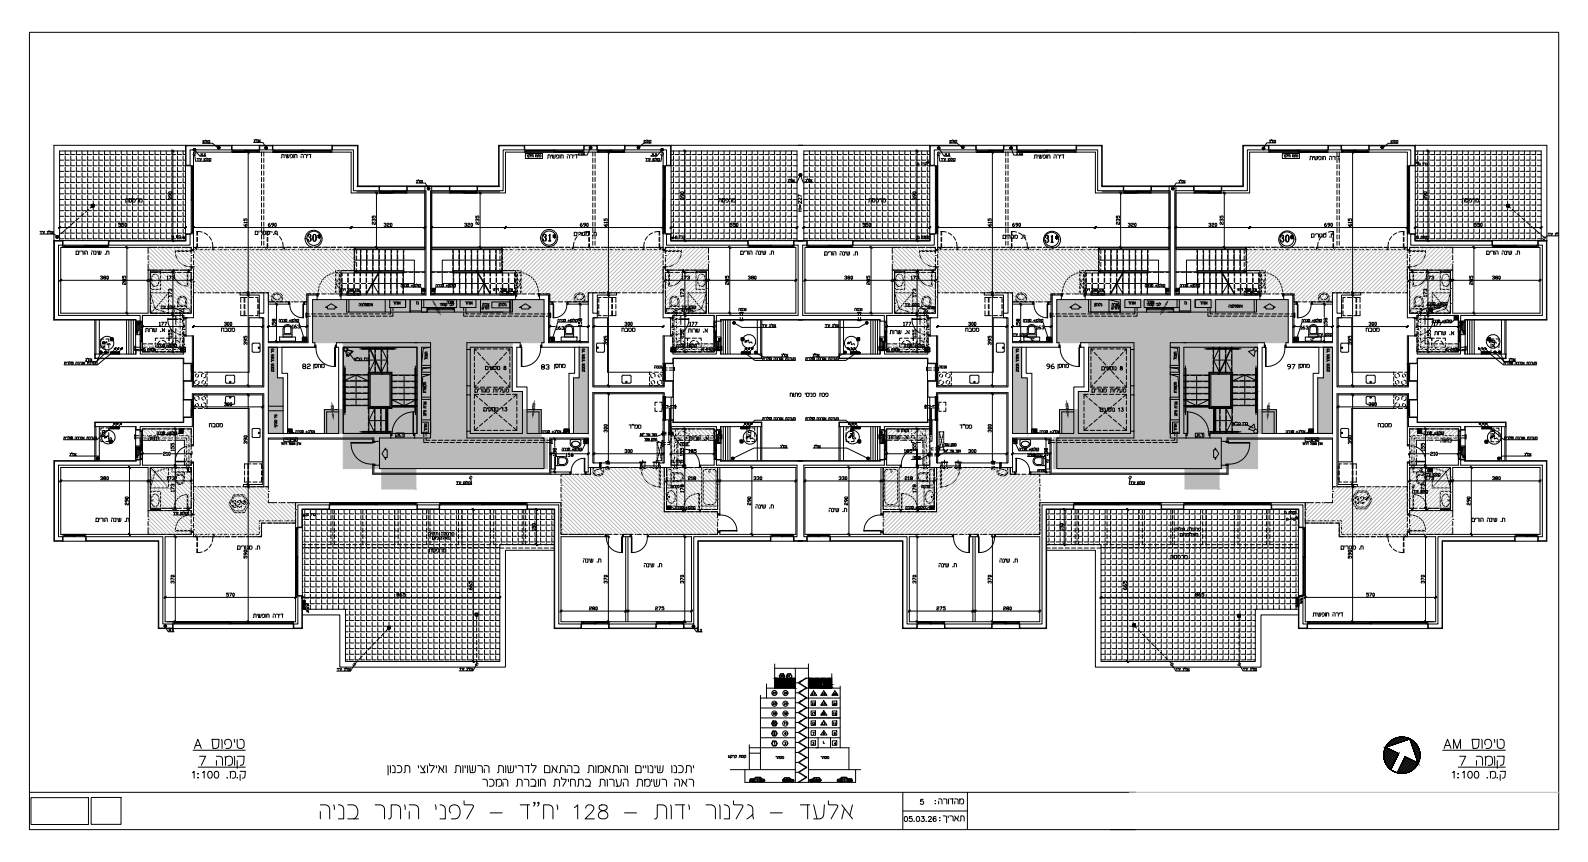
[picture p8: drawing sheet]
<svg xmlns="http://www.w3.org/2000/svg" width="700mm" height="380mm" viewBox="0 0 700 380" stroke-linecap="round" stroke-linejoin="round" font-family="sans-serif">
<defs><g id="words">
<text font-size="12.8" x="140.1" y="362.3">„‰ ‰„ ‰ ” - ƒ&quot;‡‰ 128 - …ƒ‰ … ‚ - ƒ’</text>
<text font-size="8.8" x="169.7" y="342.9">… ‹ ‰–… ‰ … …‰… „ … ‰ ƒ „ … „… ‰‰… ‰ … ‹ ‰</text>
<text font-size="7.5" x="211.7" y="347.8">‹ „ …‡ ‰‡ … ’„ ‰ „</text>
<g font-size="6.6">
<text x="134.4" y="107.6">30*</text>
<text x="238.1" y="107.6">31*</text>
<text x="563" y="107.9">30*</text>
<text x="596.2" y="223.3">32*</text>
</g>
<g font-size="6.2">
<text x="459.3" y="107.9">31*</text>
<text x="101.2" y="224.7">32*</text>
<text x="412.7" y="363.7">: ‰</text>
</g>
<g font-size="5.3">
<text x="132.3" y="163.7">82</text>
<text x="237.4" y="164">83</text>
<text x="460" y="163.7">96</text>
<text x="411" y="355.6">:„ …ƒ„</text>
<text x="397.2" y="363.4">05.03.26</text>
</g>
<g font-size="4.9">
<text x="88.2" y="64.6">…—</text>
<text x="282.6" y="64.6">…—</text>
<text x="417.3" y="64.6">…—</text>
<text x="611.7" y="64.6">…—</text>
<text x="302" y="147.8">… .</text>
<text x="390.9" y="148.5">… .</text>
<text x="136.9" y="163.7">‘‡</text>
<text x="243.1" y="163.7">‘‡</text>
<text x="465" y="163.7">‘‡</text>
<text x="566.2" y="163.7">97</text>
<text x="571.1" y="163.7">‘‡</text>
<text x="275.9" y="190.1">ƒ&quot;</text>
<text x="421.9" y="190.1">ƒ&quot;</text>
<text x="514.7" y="247.6">‘”</text>
</g>
<g font-size="4.4">
<text x="624.1" y="74.4">‚ †</text>
<text x="76.6" y="89.3" transform="rotate(-90 76.6 89.3)">390</text>
<text x="302.3" y="89.3" transform="rotate(-90 302.3 89.3)">390</text>
<text x="404.6" y="89.3" transform="rotate(-90 404.6 89.3)">390</text>
<text x="629.7" y="89.3" transform="rotate(-90 629.7 89.3)">390</text>
<text x="54" y="90.3">‘”</text>
<text x="315.4" y="90.3">‘”</text>
<text x="354.2" y="94.2" transform="rotate(-90 354.2 94.2)">H=227</text>
<text x="381.7" y="90.3">‘”</text>
<text x="643.1" y="90.3">‘”</text>
<text x="51.2" y="100.9">550</text>
<text x="109.7" y="100.9" transform="rotate(-90 109.7 100.9)">615</text>
<text x="117.1" y="100.9">690</text>
<text x="167.9" y="100.9">320</text>
<text x="203.6" y="100.9">320</text>
<text x="212" y="100.2" transform="rotate(-90 212 100.2)">235</text>
<text x="254.7" y="100.9">690</text>
<text x="268.5" y="100.9" transform="rotate(-90 268.5 100.9)">615</text>
<text x="320.7" y="100.9">550</text>
<text x="378.9" y="100.9">550</text>
<text x="437.8" y="100.9" transform="rotate(-90 437.8 100.9)">615</text>
<text x="445.2" y="100.9">690</text>
<text x="494.2" y="100.2" transform="rotate(-90 494.2 100.2)">235</text>
<text x="496" y="100.9">320</text>
<text x="531.6" y="100.9">320</text>
<text x="540.1" y="100.2" transform="rotate(-90 540.1 100.2)">235</text>
<text x="582.4" y="100.9">690</text>
<text x="596.5" y="100.9" transform="rotate(-90 596.5 100.9)">615</text>
<text x="648.4" y="100.9">550</text>
<text x="74.4" y="106.5">‚ †</text>
<text x="251.9" y="105.1">‰ …‚ .‡</text>
<text x="296.3" y="106.5">‚ †</text>
<text x="441" y="106.2">‰ …‚ .‡</text>
<text x="576.8" y="105.8">‰ …‚ .‡</text>
<text x="43" y="124.2">380</text>
<text x="72.3" y="124.2">173</text>
<text x="299.5" y="124.2">173</text>
<text x="328.4" y="124.2">380</text>
<text x="371.1" y="124.2">380</text>
<text x="400.4" y="124.2">173</text>
<text x="627.2" y="124.2">173</text>
<text x="656.5" y="124.2">380</text>
<text x="56.4" y="126.6" transform="rotate(-90 56.4 126.6)">285</text>
<text x="76.6" y="131.9" transform="rotate(-90 76.6 131.9)">173</text>
<text x="302.3" y="131.9" transform="rotate(-90 302.3 131.9)">173</text>
<text x="322.1" y="126.6" transform="rotate(-90 322.1 126.6)">285</text>
<text x="384.2" y="126.6" transform="rotate(-90 384.2 126.6)">285</text>
<text x="404.6" y="131.9" transform="rotate(-90 404.6 131.9)">173</text>
<text x="629.7" y="131.9" transform="rotate(-90 629.7 131.9)">173</text>
<text x="650.2" y="126.6" transform="rotate(-90 650.2 126.6)">285</text>
<text x="62.8" y="147.5">… .</text>
<text x="69.1" y="144.6">177</text>
<text x="76.6" y="149.9" transform="rotate(-90 76.6 149.9)">155</text>
<text x="97.7" y="144.6">300</text>
<text x="122.4" y="145" transform="rotate(-90 122.4 145)">158</text>
<text x="274.1" y="144.6">300</text>
<text x="302.3" y="149.9" transform="rotate(-90 302.3 149.9)">155</text>
<text x="302.7" y="144.6">177</text>
<text x="396.9" y="144.6">177</text>
<text x="404.6" y="149.9" transform="rotate(-90 404.6 149.9)">155</text>
<text x="425.8" y="144.6">300</text>
<text x="450.1" y="145" transform="rotate(-90 450.1 145)">158</text>
<text x="602.2" y="144.6">300</text>
<text x="630.8" y="144.6">177</text>
<text x="631.1" y="148.9">… .</text>
<text x="47.3" y="155.2" transform="rotate(-90 47.3 155.2)">. .</text>
<text x="109.7" y="153.1" transform="rotate(-90 109.7 153.1)">395</text>
<text x="268.5" y="153.1" transform="rotate(-90 268.5 153.1)">395</text>
<text x="437.8" y="153.1" transform="rotate(-90 437.8 153.1)">395</text>
<text x="596.5" y="153.1" transform="rotate(-90 596.5 153.1)">395</text>
<text x="155.2" y="160.2">&quot; ‹ †</text>
<text x="212.7" y="164">‰’‘… 8</text>
<text x="484.4" y="164.4">‰’‘… 8</text>
<text x="189.1" y="174.3" transform="rotate(-90 189.1 174.3)">… —</text>
<text x="519.6" y="174.3" transform="rotate(-90 519.6 174.3)">… —</text>
<text x="212" y="182.4">‰’‘… 13</text>
<text x="483.7" y="182.4">‰’‘… 13</text>
<text x="91" y="189.4">‡</text>
<text x="268.5" y="191.6" transform="rotate(-90 268.5 191.6)">300</text>
<text x="437.8" y="191.6" transform="rotate(-90 437.8 191.6)">300</text>
<text x="606.1" y="189.4">‡</text>
<text x="47.3" y="194.4" transform="rotate(-90 47.3 194.4)">. .</text>
<text x="109.7" y="196.8" transform="rotate(-90 109.7 196.8)">390</text>
<text x="302.3" y="195.1">… .</text>
<text x="332" y="194.4" transform="rotate(-90 332 194.4)">. .</text>
<text x="390.5" y="194.7">… .</text>
<text x="596.5" y="196.8" transform="rotate(-90 596.5 196.8)">390</text>
<text x="633.9" y="196.1">„……†</text>
<text x="70.9" y="201.8">210</text>
<text x="77.6" y="200" transform="rotate(-90 77.6 200)">155</text>
<text x="274.1" y="200.7">300</text>
<text x="302.3" y="200.7">185</text>
<text x="397.6" y="200.7">185</text>
<text x="404.6" y="200" transform="rotate(-90 404.6 200)">155</text>
<text x="425.8" y="200.7">300</text>
<text x="628.6" y="200" transform="rotate(-90 628.6 200)">155</text>
<text x="629.4" y="201.8">210</text>
<text x="43" y="212.7">380</text>
<text x="72.3" y="212.7">173</text>
<text x="302" y="212.7">218</text>
<text x="330.9" y="212.7">330</text>
<text x="368.7" y="212.7">330</text>
<text x="397.6" y="212.7">218</text>
<text x="627.2" y="212.7">173</text>
<text x="656.5" y="212.7">380</text>
<text x="77.6" y="218" transform="rotate(-90 77.6 218)">173</text>
<text x="302.3" y="218" transform="rotate(-90 302.3 218)">178</text>
<text x="404.6" y="218" transform="rotate(-90 404.6 218)">178</text>
<text x="628.6" y="218" transform="rotate(-90 628.6 218)">173</text>
<text x="57.5" y="223.7" transform="rotate(-90 57.5 223.7)">290</text>
<text x="332" y="225.1">„ ‰ .‡</text>
<text x="364.1" y="226.8">„ ‰ .‡</text>
<text x="374.6" y="223.7" transform="rotate(-90 374.6 223.7)">290</text>
<text x="648.8" y="223.7" transform="rotate(-90 648.8 223.7)">290</text>
<text x="134.1" y="229">‚ †</text>
<text x="189.4" y="238.8">…‰ …</text>
<text x="469.5" y="234.9" transform="rotate(-90 469.5 234.9)">150</text>
<text x="518.9" y="237.4">…‰ …</text>
<text x="187.7" y="244.5">‘”</text>
<text x="589.8" y="243.4">‰ …‚ .‡</text>
<text x="109.7" y="247.3" transform="rotate(-90 109.7 247.3)">590</text>
<text x="255.8" y="249.1">„ ‰ .‡</text>
<text x="282.6" y="251.2">„ ‰ .‡</text>
<text x="412.7" y="251.2">„ ‰ .‡</text>
<text x="439.6" y="249.1">„ ‰ .‡</text>
<text x="596.5" y="247.3" transform="rotate(-90 596.5 247.3)">590</text>
<text x="77.6" y="258.2" transform="rotate(-90 77.6 258.2)">370</text>
<text x="208.8" y="261.1" transform="rotate(-90 208.8 261.1)">665</text>
<text x="268.5" y="258.2" transform="rotate(-90 268.5 258.2)">370</text>
<text x="302.3" y="258.2" transform="rotate(-90 302.3 258.2)">370</text>
<text x="404.6" y="258.2" transform="rotate(-90 404.6 258.2)">370</text>
<text x="437.8" y="258.2" transform="rotate(-90 437.8 258.2)">370</text>
<text x="497.4" y="261.1" transform="rotate(-90 497.4 261.1)">665</text>
<text x="628.6" y="258.2" transform="rotate(-90 628.6 258.2)">370</text>
<text x="98.4" y="264.2">570</text>
<text x="173.6" y="264.2">865</text>
<text x="525.6" y="264.2">865</text>
<text x="601.1" y="264.2">570</text>
<text x="258.6" y="270.2">280</text>
<text x="287.5" y="270.2">275</text>
<text x="411.7" y="270.2">275</text>
<text x="441" y="270.2">280</text>
</g>
<g font-size="4">
<text x="403.2" y="74.1">‚ †</text>
<text x="166.2" y="100.2" transform="rotate(-90 166.2 100.2)">235</text>
<text x="211.3" y="136.2">–</text>
<text x="488.9" y="136.2">–</text>
<text x="520.7" y="135.5">†‚</text>
<text x="659.7" y="154.5" transform="rotate(-90 659.7 154.5)">. .</text>
<text x="97.7" y="179.9">300</text>
<text x="602.2" y="179.9">300</text>
<text x="542.2" y="188.4">&quot; ‹ †</text>
<text x="376.8" y="193.7" transform="rotate(-90 376.8 193.7)">. .</text>
<text x="659.7" y="193.7" transform="rotate(-90 659.7 193.7)">. .</text>
<text x="331.6" y="223.7" transform="rotate(-90 331.6 223.7)">290</text>
<text x="565.9" y="230.7">‚ †</text>
<text x="342.5" y="299.9">30</text>
<text x="345.7" y="299.9">31</text>
<text x="360.5" y="303.4">32</text>
<text x="339.4" y="311.9">20</text>
<text x="339.4" y="307.3">25</text>
<text x="344.3" y="311.9">21</text>
<text x="344.3" y="307.3">26</text>
<text x="356.7" y="311.9">22</text>
<text x="356.7" y="307.6">27</text>
<text x="360.9" y="311.9">23</text>
<text x="360.9" y="307.6">28</text>
<text x="366.2" y="311.9">24</text>
<text x="366.2" y="307.6">29</text>
<text x="356.7" y="316.4">17</text>
<text x="360.9" y="316.4">18</text>
<text x="366.2" y="316.4">19</text>
<text x="339.4" y="320.7">10</text>
<text x="344.3" y="320.7">11</text>
<text x="356.7" y="320.7">12</text>
<text x="360.9" y="320.7">13</text>
<text x="366.2" y="320.7">14</text>
</g>
<g font-size="3.5">
<text x="185.2" y="135.5" transform="rotate(-90 185.2 135.5)">†‚</text>
<text x="401.1" y="203.2">„ ……</text>
<text x="339.4" y="316.1">15</text>
<text x="344.3" y="316.1">16</text>
<text x="339.7" y="324.9">5</text>
<text x="344.7" y="324.9">6</text>
<text x="357" y="324.9">7</text>
<text x="361.6" y="328.8">L</text>
<text x="361.6" y="324.9">8</text>
<text x="366.2" y="324.9">9</text>
<text x="340.8" y="335.5">‡‘</text>
<text x="360.5" y="335.5">‡‘</text>
</g>
</g></defs>
<!-- layer: mesutaf -->
<g fill="#bababa" stroke="#bababa" stroke-width=".44">
<path d="M137.8 132.1l102 18.9v-18.9zM137.8 132.1l102 18.9h-102z"/>
<path d="M255.3 153.1l4 13.5v-13.5zM255.3 153.1l4 13.5h-4z"/>
<path d="M118.3 153.1l4 13.5v-13.5zM118.3 153.1l4 13.5h-4z"/>
<path d="M151.3 151l74.5 21.6v-21.6zM151.3 151l74.5 21.6h-74.5z"/>
<path d="M151.3 172.6l79 8v-8zM151.3 172.6l79 8h-79z"/>
<path d="M252.8 166.6l6.5 24.5v-24.5zM252.8 166.6l6.5 24.5h-6.5z"/>
<path d="M143 180.6l95.6 10.5v-10.5zM143 180.6l95.6 10.5h-95.6z"/>
<path d="M118.3 166.6l6.5 24.5v-24.5zM118.3 166.6l6.5 24.5h-6.5z"/>
<path d="M151.3 191.1l87.3 2v-2zM151.3 191.1l87.3 2h-87.3z"/>
<path d="M151.3 193.1l90 13.4v-13.4zM151.3 193.1l90 13.4h-90z"/>
<path d="M168.3 206.5l15 9v-9zM168.3 206.5l15 9h-15z"/>
<path d="M465.8 132.1l102 18.9v-18.9zM465.8 132.1l102 18.9h-102z"/>
<path d="M583.3 153.1l4 13.5v-13.5zM583.3 153.1l4 13.5h-4z"/>
<path d="M446.3 153.1l4 13.5v-13.5zM446.3 153.1l4 13.5h-4z"/>
<path d="M479.8 151l74.5 21.6v-21.6zM479.8 151l74.5 21.6h-74.5z"/>
<path d="M475.3 172.6l79 8v-8zM475.3 172.6l79 8h-79z"/>
<path d="M580.8 166.6l6.5 24.5v-24.5zM580.8 166.6l6.5 24.5h-6.5z"/>
<path d="M467 180.6l95.6 10.5v-10.5zM467 180.6l95.6 10.5h-95.6z"/>
<path d="M446.3 166.6l6.5 24.5v-24.5zM446.3 166.6l6.5 24.5h-6.5z"/>
<path d="M467 191.1l87.3 2v-2zM467 191.1l87.3 2h-87.3z"/>
<path d="M464.3 193.1l90 13.4v-13.4zM464.3 193.1l90 13.4h-90z"/>
<path d="M522.3 206.5l15 9v-9zM522.3 206.5l15 9h-15z"/>
</g>
<!-- layer: ST-A8|WALLCON -->
<g fill="none" stroke="#000" stroke-width=".44">
<path d="M118.3 153.1h4v13.5h2.5v24.5h-6.5h31v-38h-1v-2.1h41.5v2.1h-4v38M118.3 153.1v38M124.3 153.1v11.4h2.5v26.6M137.8 151h1v2.1h-20.5M239.8 151h-1v2.1h20.5v38h-8.5M253.3 153.1v11.4h-2.5v26.6h-18.5v-20.5h-4.5v-17.5h1.5v-2.1h-23.5v3.1h1.5v-1h18.5v19.5h4.5v18.5h-23v-1h-1.5v3h34M255.3 153.1v13.5h-2.5v24.5M450.3 153.1v13.5h2.5v24.5M452.3 153.1v11.4h2.5v26.6h18.5v-20.5h4.5v-17.5h-1.5v-2.1h23.5v3.1h-1.5v-1h-18.5v19.5h-4.5v18.5h23v-1h1.5v3h-34M465.8 151h1v2.1h-20.5v38h8.5M567.8 151h-1v2.1h20.5M581.3 153.1v11.4h-2.5v26.6"/>
<path d="M587.3 153.1h-4v13.5h-2.5v24.5h6.5h-31v-38h1v-2.1h-41.5v2.1h4v38M587.3 153.1v38M185.8 161.1h4v1h-4M185.8 164.1h4v1h-4M189.8 175v1h-4M205.8 170.1h1.5v4h-1.5zM498.3 170.1h1.5v4h-1.5zM515.8 175v1h4M519.8 161.1h-4v1h4M519.8 164.1h-4v1h4M149.3 181.5h-5.3v9.6M149.3 180.6h-6.3v10.5"/>
<path d="M182 191.1h1.8v-38h-32.5v38h21v2h-5M182.8 191.1v2M185.8 186.1h3v5M185.8 185.1h4M189.8 186.1v5M232.3 181.5h5.3v9.6M232.3 180.6h6.3v10.5M473.3 181.5h-5.3v9.6M473.3 180.6h-6.3v10.5M515.8 185.1h4M515.8 186.1v5M519.8 186.1h-3v5"/>
<path d="M522.8 191.1v2M523.5 191.1h-1.7v-38h32.5v38h-21v2h5M556.3 181.5h5.3v9.6M556.3 180.6h6.3v10.5"/>
</g>
<!-- layer: ST-A8|OPENING -->
<g fill="none" stroke="#000" stroke-width=".44">
<path d="M138.8 152.1h.5v1h-.5zM139.3 153a7.9 7.9 0 0 0 8.5 8.5M147.5 153.1h.3v8.4h-.3zM147.8 152.1h.5v1h-.5zM205.8 154.1v16M207.3 154.1v16M229.3 152.1h.5v1h-.5zM229.8 153.1h.2v8.4h-.2zM238.3 152.1h.5v1h-.5zM238.3 153a7.9 7.9 0 0 1-8.5 8.5M466.8 152.1h.5v1h-.5zM467.3 153a7.9 7.9 0 0 0 8.5 8.5"/>
<path d="M475.5 153.1h.3v8.4h-.3zM475.8 152.1h.5v1h-.5zM498.3 154.1v16M499.8 154.1v16M557.3 152.1h.5v1h-.5zM557.8 153.1h.2v8.4h-.2zM566.3 152.1h.5v1h-.5zM566.3 153a7.9 7.9 0 0 1-8.5 8.5M205.8 174.1v16M207.3 174.1v16M498.3 174.1v16M499.8 174.1v16"/>
<path d="M172.3 191.1h.5v.9h-.5zM172.3 193.1h10.5M182 181.5h.3v9.6h-.3zM182.3 191.1h.5v.9h-.5zM182.3 181.5a9.6 9.6 0 0 0-9.5 9.5M522.8 191.1h.5v.9h-.5zM522.8 193.1h10.5M523.3 181.5h.2v9.6h-.2zM523.3 181.5a9.6 9.6 0 0 1 9.5 9.5M532.8 191.1h.5v.9h-.5z"/>
</g>
<!-- layer: ST-A8|PLUM -->
<path d="M185.8 161.1l.7-7.5 3.3-.5v38v-15.1M189.8 162.1l-3.6 .5-.4 1.5M189.8 165.1l-3.5 1-.5 8.9M515.8 162.1l3.6 .5 .4 1.5M515.8 165.1l3.4 1 .6 8.9M519.8 161.1l-.8-7.5-3.2-.5v38v-15.1" fill="none" stroke="#000" stroke-width=".44"/>
<!-- layer: ST-A8|BLDLINE -->
<g fill="none" stroke="#000" stroke-width=".44">
<path d="M209.1 157.1v1.8M209.1 159.9v1.9M209.1 153.8l.8 .9M210.5 155.3l1.3 1.4M210.8 153.8h-1.7v2.3M211.8 153.8h1.8M212.4 157.4l1.3 1.4M214.6 153.8h1.9M217.4 153.8h1.9M220.2 153.8h1.9M221.4 157.4l-1.3 1.4M223 153.8h1.7v2.3"/>
<path d="M223.3 155.3l-1.3 1.4M224.7 157.1v1.8M224.7 153.8l-.8 .9M480.8 157.1v1.8M480.8 159.9v1.9M480.8 153.8l.8 .9M482.3 155.3l1.3 1.4M482.6 153.8h-1.8v2.3M483.5 153.8h1.9M484.2 157.4l1.3 1.4M486.3 153.8h1.9M489.1 153.8h1.9"/>
<path d="M491.9 153.8h1.9M493.1 157.4l-1.3 1.4M494.7 153.8h1.8v2.3M495 155.3l-1.2 1.4M496.5 157.1v1.8M496.5 153.8l-.8 .9M209.1 162.7v1.9M209.1 165.5v1.9M209.1 168.3v2.4M209.1 176.6v1.9M209.1 179.4v1.9M209.1 173.8l1.5 1.3"/>
<path d="M209.1 170.7h1.7M209.9 169.8l-.8 .9M210.9 173.8h-1.8v1.9M211.3 175.7l1.4 1.2M211.8 170.7h1.8M211.8 167.7l-1.3 1.4M211.9 173.8h1.9M213.7 165.7l-1.3 1.3M214.6 170.7h1.9M214.7 173.8h1.9M217.4 170.7h1.9M217.5 173.8h1.9"/>
<path d="M220.1 165.7l1.3 1.3M220.2 170.7h1.9M220.3 173.8h1.9M222 167.7l1.3 1.4M223.1 173.8h1.9M223.9 169.8l.8 .9M224.7 168.3v2.4h-1.7M224.7 165.5v1.9M225.6 175.7l-1.4 1.2M225.9 173.8h1.9v1.9M227.8 176.6v1.9M227.8 179.4v1.9"/>
<path d="M227.8 173.8l-1.5 1.3M477.8 176.6v1.9M477.8 179.4v1.9M477.8 173.8l1.5 1.3M479.6 173.8h-1.8v1.9M480 175.7l1.4 1.2M480.5 173.8h1.9M480.8 168.3v2.4h1.8M480.8 162.7v1.9M480.8 165.5v1.9M481.6 169.8l-.8 .9M482.1 177.5l1.5 1.2"/>
<path d="M483.4 173.8h1.8M483.5 170.7h1.9M483.6 167.7l-1.3 1.4M485.5 165.7l-1.3 1.3M486.2 173.8h1.9M486.3 170.7h1.9M489 173.8h1.9M489.1 170.7h1.9M491.8 173.8h1.9M491.8 165.7l1.3 1.3M491.9 170.7h1.9M493.8 167.7l1.2 1.4"/>
<path d="M494.3 175.7l-1.5 1.2M494.6 173.8h1.9v1.9M494.7 170.7h1.8M495.7 169.8l.8 .9M496.5 165.5v1.9M496.5 168.3v2.4M496.5 176.6v1.9M496.5 173.8l-1.5 1.3M209.1 182.2v1.9M209.1 185v1.9M209.1 187.9v1.8M209.1 189.7h1.8"/>
<path d="M210.6 188.4l-1.5 1.3M211.9 189.7h1.9M212.7 186.6l-1.4 1.2M214.7 189.7h1.9M214.9 184.8l-1.5 1.2M217 183l-1.4 1.2M217.5 189.7h1.9M219.9 183l1.4 1.2M220.3 189.7h1.9M222 184.8l1.4 1.2M223.1 189.7h1.9M224.2 186.6l1.4 1.2"/>
<path d="M226.3 188.4l1.5 1.3M227.8 187.9v1.8h-1.9M227.8 182.2v1.9M227.8 185v1.9M477.8 187.9v1.8h1.8M477.8 182.2v1.9M477.8 185v1.9M479.3 188.4l-1.5 1.3M480.5 189.7h1.9M481.4 186.6l-1.4 1.2M483.4 189.7h1.8M483.6 184.8l-1.5 1.2"/>
<path d="M485.7 183l-1.4 1.2M486.2 189.7h1.9M488.5 183l1.5 1.2M489 189.7h1.9M490.7 184.8l1.4 1.2M491.8 189.7h1.9M492.8 186.6l1.5 1.2M494.6 189.7h1.9M495 188.4l1.5 1.3M496.5 182.2v1.9M496.5 185v1.9M496.5 187.9v1.8"/>
</g>
<!-- layer: ST-A8|inst -->
<g fill="none" stroke="#000" stroke-width=".44">
<path d="M153 154.2l2.3 .7-2.5 2.2-.5-2.4M552.6 154.2l-2.3 .7 2.4 2.2 .5-2.4"/>
<circle cx="152.1" cy="153.9" r=".86"/>
<circle cx="553.4" cy="153.9" r=".86"/>
</g>
<!-- layer: ST-A8|KIBUI -->
<path d="M146.2 177.5l.7 6.8M146.5 178.5l.3 .5-.9 .2 .8-.1 .2 .7-.3 .3-.6-.2 .9 .1 .2 .4-.3 .5-.8-.1h.8l.3 .5-.9 .4M235.3 177.6l-.4 .5 1 .1h-.8l-.3 .6 .3 .4 .7-.2-.9 .1-.2 .5 .3 .4 .7-.1h-.6l-.5 .5 .9 .4M235.6 176.6l-.8 6.8M470 176.6l.7 6.8M470.3 177.6l.2 .6h-.8h.8l.2 .7-.2 .3-.7-.2 .9 .1 .2 .6-.4 .3-.7-.1h.7l.4 .5-.9 .4M559.1 178.5l-.3 .5 .8 .2-.8-.1-.2 .6 .4 .4 .6-.2-.9 .1-.2 .5 .3 .4 .7-.1h-.7l-.4 .4 .9 .5M559.4 177.5l-.8 6.8" fill="none" stroke="#f00" stroke-width=".44"/>
<g fill="#f00" stroke="#f00" stroke-width=".44">
<path d="M146.4 182.7l.6-.1-.1 1.7z"/>
<path d="M234.7 181.7l.6 .1-.5 1.6z"/>
<path d="M558.5 182.6l.6 .1-.5 1.6z"/>
<path d="M470.2 181.8l.6-.1-.1 1.7z"/>
</g>
<!-- layer: 0 -->
<path d="M151.3 153.1h32.5v38h-32.5zM185.8 191.1h4v2h-7M519.8 191.1h-4v2h7M13.7 351.6h25.3v11.8h-25.3zM40.2 351.5h13.1v11.8h-13.1z" fill="none" stroke="#000" stroke-width=".44"/>
<!-- layer: ST-A8|RAIL -->
<g fill="none" stroke="#000" stroke-width=".44">
<path d="M158.6 153.8h2.4M159.6 153.5h14.1v.4h-14.1zM162.9 153.8h.1M164.7 153.8h3.8M170.4 153.8h.1M172.3 153.8h2.4M530.9 153.8h2.4M531.9 153.5h14.1v.4h-14.1zM535.2 153.8h.1M537.1 153.8h3.7M542.7 153.8h.1M544.6 153.8h2.4"/>
<path d="M151.8 162.3h.4v19.5h-.4zM152 168.3h.1M152 175.8h.1M152 161.3v5.1M152 170.2v3.7M152 177.7v5.1M162.7 164.4h9.7v15.3h-9.7zM163.2 165h8.7v14.2h-8.7zM182.9 162.3h.4v19.5h-.4zM183.1 175.8h.1M183.1 168.3h.1M183.1 161.3v5.1"/>
<path d="M183.1 170.2v3.7M183.1 177.7v5.1M522.3 162.3h.4v19.5h-.4zM522.5 175.8h.1M522.5 168.3h.1M522.5 161.3v5.1M522.5 170.2v3.7M522.5 177.7v5.1M533.2 164.4h9.7v15.3h-9.7zM533.7 165h8.7v14.2h-8.7zM553.4 162.3h.4v19.5h-.4zM553.6 168.3h.1"/>
<path d="M553.6 175.8h.1M553.6 161.3v5.1M553.6 170.2v3.7M553.6 177.7v5.1M158.6 190.4h5.4M159.6 190.2h12.5v.3h-12.5zM165.9 190.4h.1M167.7 190.4h5.4M532.4 190.4h5.4M533.4 190.2h12.6v.3h-12.6zM539.7 190.4h.1M541.6 190.4h5.4"/>
</g>
<!-- layer: ST-A8|DOTS -->
<g fill="none" stroke="#000" stroke-width=".44">
<path d="M172.8 179h10.1v.3h-10.1zM172.8 179.1h.1M172.9 179.2h.1M172.9 179h.1M173 179.2h.1M173 179h.1M173.1 179.2h.1M173.1 179h.1M173.2 179.2h.1M173.2 179h.1M173.3 179.2h.1M173.3 179h.1"/>
<path d="M173.4 179.2h.1M173.4 179h.1M173.6 179.2h.1M173.6 179h.1M173.7 179.2h.1M173.7 179h.1M173.8 179.2h.1M173.8 179h.1M173.9 179.2h.1M173.9 179h.1M174 179.2h.1M174 179h.1"/>
<path d="M174.1 179.2h.1M174.1 179h.1M174.2 179.2h.1M174.2 179h.1M174.3 179.2h.1M174.3 179h.1M174.4 179.2h.1M174.4 179h.1M174.5 179.2h.1M174.5 179h.1M174.6 179.2h.1M174.6 179h.1"/>
<path d="M174.7 179.2h.1M174.7 179h.1M174.9 179.2h.1M174.9 179h.1M175 179.2h.1M175 179h.1M175.1 179.2h.1M175.1 179h.1M175.2 179.2h.1M175.2 179h.1M175.3 179.2h.1M175.3 179h.1"/>
<path d="M175.5 179.2h.1M175.5 179h.1M175.6 179.2h.1M175.6 179h.1M175.7 179.2h.1M175.7 179h.1M175.8 179.2h.1M175.8 179h.1M176 179.2h.1M176 179h.1M176.1 179.2h.1M176.1 179h.1"/>
<path d="M176.2 179.2h.1M176.2 179h.1M176.3 179.2h.1M176.3 179h.1M176.4 179.2h.1M176.4 179h.1M176.5 179.2h.1M176.5 179h.1M176.7 179.2h.1M176.7 179h.1M176.8 179.2h.1M176.8 179h.1"/>
<path d="M176.9 179.2h.1M176.9 179h.1M177 179.2h.1M177 179h.1M177.1 179.2h.1M177.1 179h.1M177.3 179.2h.1M177.3 179h.1M177.4 179.2h.1M177.4 179h.1M177.5 179.2h.1M177.5 179h.1"/>
<path d="M177.6 179.2h.1M177.6 179h.1M177.7 179.2h.1M177.7 179h.1M177.8 179.2h.1M177.8 179h.1M178 179.2h.1M178 179h.1M178.1 179.2h.1M178.1 179h.1M178.2 179.2h.1M178.2 179h.1"/>
<path d="M178.3 179.2h.1M178.3 179h.1M178.4 179.2h.1M178.4 179h.1M178.5 179.2h.1M178.5 179h.1M178.6 179.2h.1M178.6 179h.1M178.8 179.2h.1M178.8 179h.1M178.9 179.2h.1M178.9 179h.1"/>
<path d="M179 179.2h.1M179 179h.1M179.2 179.2h.1M179.2 179h.1M179.3 179.2h.1M179.3 179h.1M179.4 179.2h.1M179.4 179h.1M179.5 179.2h.1M179.5 179h.1M179.6 179.2h.1M179.6 179h.1"/>
<path d="M179.8 179.2h.1M179.8 179h.1M179.9 179.2h.1M179.9 179h.1M180 179.2h.1M180 179h.1M180.1 179.2h.1M180.1 179h.1M180.2 179.2h.1M180.2 179h.1M180.4 179.2h.1M180.4 179h.1"/>
<path d="M180.5 179.2h.1M180.5 179h.1M180.6 179.2h.1M180.6 179h.1M180.7 179.2h.1M180.7 179h.1M180.8 179.2h.1M180.8 179h.1M180.9 179.2h.1M180.9 179h.1M181.1 179.2h.1M181.1 179h.1"/>
<path d="M181.2 179.2h.1M181.2 179h.1M181.3 179.2h.1M181.3 179h.1M181.4 179.2h.1M181.4 179h.1M181.5 179.2h.1M181.5 179h.1M181.7 179.2h.1M181.7 179h.1M181.8 179.2h.1M181.8 179h.1"/>
<path d="M181.9 179.2h.1M181.9 179h.1M182 179.2h.1M182 179h.1M182.1 179.2h.1M182.1 179h.1M182.2 179.2h.1M182.2 179h.1M182.4 179.2h.1M182.4 179h.1M182.5 179.2h.1M182.5 179h.1"/>
<path d="M182.6 179.2h.1M182.6 179h.1M182.7 179.2h.1M182.7 179h.1M182.8 179.2h.1M182.8 179h.1M182.9 179.2h.1M182.9 179h.1M522.7 179h10.1v.3h-10.1zM522.7 179.2h.1M522.7 179h.1M522.9 179.2h.1"/>
<path d="M522.9 179h.1M523 179.2h.1M523 179h.1M523.1 179.2h.1M523.1 179h.1M523.2 179.2h.1M523.2 179h.1M523.3 179.2h.1M523.3 179h.1M523.5 179.2h.1M523.5 179h.1M523.6 179.2h.1"/>
<path d="M523.6 179h.1M523.7 179.2h.1M523.7 179h.1M523.8 179.2h.1M523.8 179h.1M523.9 179.2h.1M523.9 179h.1M524 179.2h.1M524 179h.1M524.2 179.2h.1M524.2 179h.1M524.3 179.2h.1"/>
<path d="M524.3 179h.1M524.4 179.2h.1M524.4 179h.1M524.5 179.2h.1M524.5 179h.1M524.6 179.2h.1M524.6 179h.1M524.7 179.2h.1M524.7 179h.1M524.8 179.2h.1M524.8 179h.1M524.9 179.2h.1"/>
<path d="M524.9 179h.1M525 179.2h.1M525 179h.1M525.1 179.2h.1M525.1 179h.1M525.2 179.2h.1M525.2 179h.1M525.4 179.2h.1M525.4 179h.1M525.5 179.2h.1M525.5 179h.1M525.6 179.2h.1"/>
<path d="M525.6 179h.1M525.7 179.2h.1M525.7 179h.1M525.8 179.2h.1M525.8 179h.1M525.9 179.2h.1M525.9 179h.1M526.1 179.2h.1M526.1 179h.1M526.2 179.2h.1M526.2 179h.1M526.4 179.2h.1"/>
<path d="M526.4 179h.1M526.5 179.2h.1M526.5 179h.1M526.7 179.2h.1M526.7 179h.1M526.8 179.2h.1M526.8 179h.1M526.9 179.2h.1M526.9 179h.1M527 179.2h.1M527 179h.1M527.1 179.2h.1"/>
<path d="M527.1 179h.1M527.2 179.2h.1M527.2 179h.1M527.4 179.2h.1M527.4 179h.1M527.5 179.2h.1M527.5 179h.1M527.6 179.2h.1M527.6 179h.1M527.7 179.2h.1M527.7 179h.1M527.9 179.2h.1"/>
<path d="M527.9 179h.1M528 179.2h.1M528 179h.1M528.1 179.2h.1M528.1 179h.1M528.2 179.2h.1M528.2 179h.1M528.3 179.2h.1M528.3 179h.1M528.4 179.2h.1M528.4 179h.1M528.6 179.2h.1"/>
<path d="M528.6 179h.1M528.7 179.2h.1M528.7 179h.1M528.8 179.2h.1M528.8 179h.1M528.9 179.2h.1M528.9 179h.1M529 179.2h.1M529 179h.1M529.2 179.2h.1M529.2 179h.1M529.3 179.2h.1"/>
<path d="M529.3 179h.1M529.4 179.2h.1M529.4 179h.1M529.5 179.2h.1M529.5 179h.1M529.6 179.2h.1M529.6 179h.1M529.8 179.2h.1M529.8 179h.1M529.9 179.2h.1M529.9 179h.1M530 179.2h.1"/>
<path d="M530 179h.1M530.1 179.2h.1M530.1 179h.1M530.2 179.2h.1M530.2 179h.1M530.3 179.2h.1M530.3 179h.1M530.5 179.2h.1M530.5 179h.1M530.6 179.2h.1M530.6 179h.1M530.8 179.2h.1"/>
<path d="M530.8 179h.1M530.9 179.2h.1M530.9 179h.1M531.1 179.2h.1M531.1 179h.1M531.2 179.2h.1M531.2 179h.1M531.3 179.2h.1M531.3 179h.1M531.4 179.2h.1M531.4 179h.1M531.5 179.2h.1"/>
<path d="M531.5 179h.1M531.6 179.2h.1M531.6 179h.1M531.8 179.2h.1M531.8 179h.1M531.9 179.2h.1M531.9 179h.1M532 179.2h.1M532 179h.1M532.1 179.2h.1M532.1 179h.1M532.2 179.2h.1"/>
<path d="M532.2 179h.1M532.3 179.2h.1M532.3 179h.1M532.4 179.2h.1M532.4 179h.1M532.5 179.2h.1M532.5 179h.1M532.6 179.2h.1M532.6 179h.1M532.7 179.2h.1M532.7 179h.1M170.2 180h.3v10.2h-.3z"/>
<path d="M170.2 180.1h.1M170.2 180.3h.1M170.2 180.4h.1M170.2 180.5h.1M170.2 180.6h.1M170.2 180.7h.1M170.2 180.8h.1M170.2 181h.1M170.2 181.1h.1M170.2 181.2h.1M170.2 181.3h.1M170.2 181.5h.1"/>
<path d="M170.2 181.6h.1M170.2 181.7h.1M170.2 181.8h.1M170.2 181.9h.1M170.2 182.1h.1M170.2 182.2h.1M170.2 182.3h.1M170.2 182.4h.1M170.2 182.5h.1M170.2 182.7h.1M170.2 182.8h.1M170.2 182.9h.1"/>
<path d="M170.2 183h.1M170.2 183.1h.1M170.2 183.2h.1M170.2 183.4h.1M170.2 183.5h.1M170.2 183.6h.1M170.2 183.7h.1M170.2 183.9h.1M170.2 184h.1M170.2 184.1h.1M170.2 184.2h.1M170.2 184.3h.1"/>
<path d="M170.2 184.4h.1M170.2 184.5h.1M170.2 184.7h.1M170.2 184.8h.1M170.2 184.9h.1M170.2 185h.1M170.2 185.1h.1M170.2 185.3h.1M170.2 185.4h.1M170.2 185.5h.1M170.2 185.6h.1M170.2 185.8h.1"/>
<path d="M170.2 185.9h.1M170.2 186h.1M170.2 186.1h.1M170.2 186.2h.1M170.2 186.3h.1M170.2 186.5h.1M170.2 186.6h.1M170.2 186.7h.1M170.2 186.8h.1M170.2 186.9h.1M170.2 187.1h.1M170.2 187.2h.1"/>
<path d="M170.2 187.3h.1M170.2 187.4h.1M170.2 187.5h.1M170.2 187.6h.1M170.2 187.8h.1M170.2 187.9h.1M170.2 188h.1M170.2 188.1h.1M170.2 188.2h.1M170.2 188.3h.1M170.2 188.4h.1M170.2 188.5h.1"/>
<path d="M170.2 188.6h.1M170.2 188.7h.1M170.2 188.8h.1M170.2 189h.1M170.2 189.1h.1M170.2 189.2h.1M170.2 189.3h.1M170.2 189.4h.1M170.2 189.5h.1M170.2 189.7h.1M170.2 189.8h.1M170.2 189.9h.1"/>
<path d="M170.2 190h.1M170.2 190.1h.1M170.3 180.1h.1M170.3 180.2h.1M170.3 180.3h.1M170.3 180.5h.1M170.3 180.6h.1M170.3 180.7h.1M170.3 180.8h.1M170.3 180.9h.1M170.3 181h.1M170.3 181.2h.1"/>
<path d="M170.3 181.3h.1M170.3 181.4h.1M170.3 181.5h.1M170.3 181.7h.1M170.3 181.8h.1M170.3 181.9h.1M170.3 182h.1M170.3 182.1h.1M170.3 182.2h.1M170.3 182.3h.1M170.3 182.5h.1M170.3 182.6h.1"/>
<path d="M170.3 182.7h.1M170.3 182.8h.1M170.3 182.9h.1M170.3 183h.1M170.3 183.2h.1M170.3 183.3h.1M170.3 183.4h.1M170.3 183.6h.1M170.3 183.7h.1M170.3 183.8h.1M170.3 183.9h.1M170.3 184h.1"/>
<path d="M170.3 184.1h.1M170.3 184.3h.1M170.3 184.4h.1M170.3 184.5h.1M170.3 184.6h.1M170.3 184.7h.1M170.3 184.9h.1M170.3 185h.1M170.3 185.1h.1M170.3 185.2h.1M170.3 185.3h.1M170.3 185.4h.1"/>
<path d="M170.3 185.6h.1M170.3 185.7h.1M170.3 185.8h.1M170.3 185.9h.1M170.3 186h.1M170.3 186.1h.1M170.3 186.2h.1M170.3 186.3h.1M170.3 186.4h.1M170.3 186.5h.1M170.3 186.6h.1M170.3 186.8h.1"/>
<path d="M170.3 186.9h.1M170.3 187h.1M170.3 187.1h.1M170.3 187.2h.1M170.3 187.3h.1M170.3 187.5h.1M170.3 187.6h.1M170.3 187.7h.1M170.3 187.8h.1M170.3 187.9h.1M170.3 188.1h.1M170.3 188.2h.1"/>
<path d="M170.3 188.3h.1M170.3 188.4h.1M170.3 188.5h.1M170.3 188.6h.1M170.3 188.8h.1M170.3 188.9h.1M170.3 189h.1M170.3 189.1h.1M170.3 189.3h.1M170.3 189.4h.1M170.3 189.5h.1M170.3 189.6h.1"/>
<path d="M170.3 189.7h.1M170.3 189.8h.1M170.3 190h.1M170.3 190.1h.1M170.4 180.1h.1M170.4 180.3h.1M170.4 180.4h.1M170.4 180.5h.1M170.4 180.6h.1M170.4 180.7h.1M170.4 180.8h.1M170.4 181h.1"/>
<path d="M170.4 181.1h.1M170.4 181.2h.1M170.4 181.3h.1M170.4 181.5h.1M170.4 181.6h.1M170.4 181.7h.1M170.4 181.8h.1M170.4 181.9h.1M170.4 182.1h.1M170.4 182.2h.1M170.4 182.3h.1M170.4 182.4h.1"/>
<path d="M170.4 182.5h.1M170.4 182.7h.1M170.4 182.8h.1M170.4 182.9h.1M170.4 183h.1M170.4 183.1h.1M170.4 183.2h.1M170.4 183.4h.1M170.4 183.5h.1M170.4 183.6h.1M170.4 183.7h.1M170.4 183.9h.1"/>
<path d="M170.4 184h.1M170.4 184.1h.1M170.4 184.2h.1M170.4 184.3h.1M170.4 184.4h.1M170.4 184.5h.1M170.4 184.7h.1M170.4 184.8h.1M170.4 184.9h.1M170.4 185h.1M170.4 185.1h.1M170.4 185.3h.1"/>
<path d="M170.4 185.4h.1M170.4 185.5h.1M170.4 185.6h.1M170.4 185.8h.1M170.4 185.9h.1M170.4 186h.1M170.4 186.1h.1M170.4 186.2h.1M170.4 186.3h.1M170.4 186.5h.1M170.4 186.6h.1M170.4 186.7h.1"/>
<path d="M170.4 186.8h.1M170.4 186.9h.1M170.4 187.1h.1M170.4 187.2h.1M170.4 187.3h.1M170.4 187.4h.1M170.4 187.5h.1M170.4 187.6h.1M170.4 187.8h.1M170.4 187.9h.1M170.4 188h.1M170.4 188.1h.1"/>
<path d="M170.4 188.2h.1M170.4 188.3h.1M170.4 188.4h.1M170.4 188.5h.1M170.4 188.6h.1M170.4 188.7h.1M170.4 188.8h.1M170.4 189h.1M170.4 189.1h.1M170.4 189.2h.1M170.4 189.3h.1M170.4 189.4h.1"/>
<path d="M170.4 189.5h.1M170.4 189.7h.1M170.4 189.8h.1M170.4 189.9h.1M170.4 190h.1M170.4 190.1h.1M170.5 180.1h.1M170.5 180.2h.1M170.5 180.3h.1M170.5 180.5h.1M170.5 180.6h.1M170.5 180.7h.1"/>
<path d="M170.5 180.8h.1M170.5 180.9h.1M170.5 181h.1M170.5 181.2h.1M170.5 181.3h.1M170.5 181.4h.1M170.5 181.5h.1M170.5 181.7h.1M170.5 181.8h.1M170.5 181.9h.1M170.5 182h.1M170.5 182.1h.1"/>
<path d="M170.5 182.2h.1M170.5 182.3h.1M170.5 182.5h.1M170.5 182.6h.1M170.5 182.7h.1M170.5 182.8h.1M170.5 182.9h.1M170.5 183h.1M170.5 183.2h.1M170.5 183.3h.1M170.5 183.4h.1M170.5 183.6h.1"/>
<path d="M170.5 183.7h.1M170.5 183.8h.1M170.5 183.9h.1M170.5 184h.1M170.5 184.1h.1M170.5 184.3h.1M170.5 184.4h.1M170.5 184.5h.1M170.5 184.6h.1M170.5 184.7h.1M170.5 184.9h.1M170.5 185h.1"/>
<path d="M170.5 185.1h.1M170.5 185.2h.1M170.5 185.3h.1M170.5 185.4h.1M170.5 185.6h.1M170.5 185.7h.1M170.5 185.8h.1M170.5 185.9h.1M170.5 186h.1M170.5 186.1h.1M170.5 186.2h.1M170.5 186.3h.1"/>
<path d="M170.5 186.4h.1M170.5 186.5h.1M170.5 186.6h.1M170.5 186.8h.1M170.5 186.9h.1M170.5 187h.1M170.5 187.1h.1M170.5 187.2h.1M170.5 187.3h.1M170.5 187.5h.1M170.5 187.6h.1M170.5 187.7h.1"/>
<path d="M170.5 187.8h.1M170.5 187.9h.1M170.5 188.1h.1M170.5 188.2h.1M170.5 188.3h.1M170.5 188.4h.1M170.5 188.5h.1M170.5 188.6h.1M170.5 188.8h.1M170.5 188.9h.1M170.5 189h.1M170.5 189.1h.1"/>
<path d="M170.5 189.3h.1M170.5 189.4h.1M170.5 189.5h.1M170.5 189.6h.1M170.5 189.7h.1M170.5 189.8h.1M170.5 190h.1M170.5 190.1h.1M535.1 180h.3v10.2h-.3zM535.1 180.1h.1M535.1 180.2h.1M535.1 180.3h.1"/>
<path d="M535.1 180.5h.1M535.1 180.6h.1M535.1 180.7h.1M535.1 180.8h.1M535.1 180.9h.1M535.1 181h.1M535.1 181.2h.1M535.1 181.3h.1M535.1 181.4h.1M535.1 181.5h.1M535.1 181.7h.1M535.1 181.8h.1"/>
<path d="M535.1 181.9h.1M535.1 182h.1M535.1 182.1h.1M535.1 182.2h.1M535.1 182.3h.1M535.1 182.5h.1M535.1 182.6h.1M535.1 182.7h.1M535.1 182.8h.1M535.1 182.9h.1M535.1 183h.1M535.1 183.2h.1"/>
<path d="M535.1 183.3h.1M535.1 183.4h.1M535.1 183.6h.1M535.1 183.7h.1M535.1 183.8h.1M535.1 183.9h.1M535.1 184h.1M535.1 184.1h.1M535.1 184.3h.1M535.1 184.4h.1M535.1 184.5h.1M535.1 184.6h.1"/>
<path d="M535.1 184.7h.1M535.1 184.9h.1M535.1 185h.1M535.1 185.1h.1M535.1 185.2h.1M535.1 185.3h.1M535.1 185.4h.1M535.1 185.6h.1M535.1 185.7h.1M535.1 185.8h.1M535.1 185.9h.1M535.1 186h.1"/>
<path d="M535.1 186.1h.1M535.1 186.2h.1M535.1 186.3h.1M535.1 186.4h.1M535.1 186.5h.1M535.1 186.6h.1M535.1 186.8h.1M535.1 186.9h.1M535.1 187h.1M535.1 187.1h.1M535.1 187.2h.1M535.1 187.3h.1"/>
<path d="M535.1 187.5h.1M535.1 187.6h.1M535.1 187.7h.1M535.1 187.8h.1M535.1 187.9h.1M535.1 188.1h.1M535.1 188.2h.1M535.1 188.3h.1M535.1 188.4h.1M535.1 188.5h.1M535.1 188.6h.1M535.1 188.8h.1"/>
<path d="M535.1 188.9h.1M535.1 189h.1M535.1 189.1h.1M535.1 189.3h.1M535.1 189.4h.1M535.1 189.5h.1M535.1 189.6h.1M535.1 189.7h.1M535.1 189.8h.1M535.1 190h.1M535.1 190.1h.1M535.2 180.1h.1"/>
<path d="M535.2 180.3h.1M535.2 180.4h.1M535.2 180.5h.1M535.2 180.6h.1M535.2 180.7h.1M535.2 180.8h.1M535.2 181h.1M535.2 181.1h.1M535.2 181.2h.1M535.2 181.3h.1M535.2 181.5h.1M535.2 181.6h.1"/>
<path d="M535.2 181.7h.1M535.2 181.8h.1M535.2 181.9h.1M535.2 182.1h.1M535.2 182.2h.1M535.2 182.3h.1M535.2 182.4h.1M535.2 182.5h.1M535.2 182.7h.1M535.2 182.8h.1M535.2 182.9h.1M535.2 183h.1"/>
<path d="M535.2 183.1h.1M535.2 183.2h.1M535.2 183.4h.1M535.2 183.5h.1M535.2 183.6h.1M535.2 183.7h.1M535.2 183.9h.1M535.2 184h.1M535.2 184.1h.1M535.2 184.2h.1M535.2 184.3h.1M535.2 184.4h.1"/>
<path d="M535.2 184.5h.1M535.2 184.7h.1M535.2 184.8h.1M535.2 184.9h.1M535.2 185h.1M535.2 185.1h.1M535.2 185.3h.1M535.2 185.4h.1M535.2 185.5h.1M535.2 185.6h.1M535.2 185.8h.1M535.2 185.9h.1"/>
<path d="M535.2 186h.1M535.2 186.1h.1M535.2 186.2h.1M535.2 186.3h.1M535.2 186.5h.1M535.2 186.6h.1M535.2 186.7h.1M535.2 186.8h.1M535.2 186.9h.1M535.2 187.1h.1M535.2 187.2h.1M535.2 187.3h.1"/>
<path d="M535.2 187.4h.1M535.2 187.5h.1M535.2 187.6h.1M535.2 187.8h.1M535.2 187.9h.1M535.2 188h.1M535.2 188.1h.1M535.2 188.2h.1M535.2 188.3h.1M535.2 188.4h.1M535.2 188.5h.1M535.2 188.6h.1"/>
<path d="M535.2 188.7h.1M535.2 188.8h.1M535.2 189h.1M535.2 189.1h.1M535.2 189.2h.1M535.2 189.3h.1M535.2 189.4h.1M535.2 189.5h.1M535.2 189.7h.1M535.2 189.8h.1M535.2 189.9h.1M535.2 190h.1"/>
<path d="M535.2 190.1h.1M535.3 180.1h.1M535.3 180.2h.1M535.3 180.3h.1M535.3 180.5h.1M535.3 180.6h.1M535.3 180.7h.1M535.3 180.8h.1M535.3 180.9h.1M535.3 181h.1M535.3 181.2h.1M535.3 181.3h.1"/>
<path d="M535.3 181.4h.1M535.3 181.5h.1M535.3 181.7h.1M535.3 181.8h.1M535.3 181.9h.1M535.3 182h.1M535.3 182.1h.1M535.3 182.2h.1M535.3 182.3h.1M535.3 182.5h.1M535.3 182.6h.1M535.3 182.7h.1"/>
<path d="M535.3 182.8h.1M535.3 182.9h.1M535.3 183h.1M535.3 183.2h.1M535.3 183.3h.1M535.3 183.4h.1M535.3 183.6h.1M535.3 183.7h.1M535.3 183.8h.1M535.3 183.9h.1M535.3 184h.1M535.3 184.1h.1"/>
<path d="M535.3 184.3h.1M535.3 184.4h.1M535.3 184.5h.1M535.3 184.6h.1M535.3 184.7h.1M535.3 184.9h.1M535.3 185h.1M535.3 185.1h.1M535.3 185.2h.1M535.3 185.3h.1M535.3 185.4h.1M535.3 185.6h.1"/>
<path d="M535.3 185.7h.1M535.3 185.8h.1M535.3 185.9h.1M535.3 186h.1M535.3 186.1h.1M535.3 186.2h.1M535.3 186.3h.1M535.3 186.4h.1M535.3 186.5h.1M535.3 186.6h.1M535.3 186.8h.1M535.3 186.9h.1"/>
<path d="M535.3 187h.1M535.3 187.1h.1M535.3 187.2h.1M535.3 187.3h.1M535.3 187.5h.1M535.3 187.6h.1M535.3 187.7h.1M535.3 187.8h.1M535.3 187.9h.1M535.3 188.1h.1M535.3 188.2h.1M535.3 188.3h.1"/>
<path d="M535.3 188.4h.1M535.3 188.5h.1M535.3 188.6h.1M535.3 188.8h.1M535.3 188.9h.1M535.3 189h.1M535.3 189.1h.1M535.3 189.3h.1M535.3 189.4h.1M535.3 189.5h.1M535.3 189.6h.1M535.3 189.7h.1"/>
<path d="M535.3 189.8h.1M535.3 190h.1M535.3 190.1h.1M535.4 180.1h.1M535.4 180.3h.1M535.4 180.4h.1M535.4 180.5h.1M535.4 180.6h.1M535.4 180.7h.1M535.4 180.8h.1M535.4 181h.1M535.4 181.1h.1"/>
<path d="M535.4 181.2h.1M535.4 181.3h.1M535.4 181.5h.1M535.4 181.6h.1M535.4 181.7h.1M535.4 181.8h.1M535.4 181.9h.1M535.4 182.1h.1M535.4 182.2h.1M535.4 182.3h.1M535.4 182.4h.1M535.4 182.5h.1"/>
<path d="M535.4 182.7h.1M535.4 182.8h.1M535.4 182.9h.1M535.4 183h.1M535.4 183.1h.1M535.4 183.2h.1M535.4 183.4h.1M535.4 183.5h.1M535.4 183.6h.1M535.4 183.7h.1M535.4 183.9h.1M535.4 184h.1"/>
<path d="M535.4 184.1h.1M535.4 184.2h.1M535.4 184.3h.1M535.4 184.4h.1M535.4 184.5h.1M535.4 184.7h.1M535.4 184.8h.1M535.4 184.9h.1M535.4 185h.1M535.4 185.1h.1M535.4 185.3h.1M535.4 185.4h.1"/>
<path d="M535.4 185.5h.1M535.4 185.6h.1M535.4 185.8h.1M535.4 185.9h.1M535.4 186h.1M535.4 186.1h.1M535.4 186.2h.1M535.4 186.3h.1M535.4 186.5h.1M535.4 186.6h.1M535.4 186.7h.1M535.4 186.8h.1"/>
<path d="M535.4 186.9h.1M535.4 187.1h.1M535.4 187.2h.1M535.4 187.3h.1M535.4 187.4h.1M535.4 187.5h.1M535.4 187.6h.1M535.4 187.8h.1M535.4 187.9h.1M535.4 188h.1M535.4 188.1h.1M535.4 188.2h.1"/>
<path d="M535.4 188.3h.1M535.4 188.4h.1M535.4 188.5h.1M535.4 188.6h.1M535.4 188.7h.1M535.4 188.8h.1M535.4 189h.1M535.4 189.1h.1M535.4 189.2h.1M535.4 189.3h.1M535.4 189.4h.1M535.4 189.5h.1"/>
<path d="M535.4 189.7h.1M535.4 189.8h.1M535.4 189.9h.1M535.4 190h.1M535.4 190.1h.1"/>
</g>
<!-- layer: ST-A8|STAIRS-M -->
<g fill="none" stroke="#000" stroke-width=".44">
<path d="M162.6 158.7h8.1M162.9 153.1l5.7 11.9M165.3 158.7l-2.7 5.7v-11.3l5.7 11.9M165.3 153.1v11.3M168 153.1l2.7 5.6-2.7 5.7zM170.7 153.1v11.3M534.9 158.7h8.1M534.9 153.1v11.3M537.6 153.1v11.3l-2.7-5.7zM540.3 158.7l2.7 5.7v-11.3l-5.7 11.9M540.3 153.1v11.3M542.7 153.1l-5.7 11.9"/>
<path d="M151.3 168l5.6-2.7 5.7 2.7zM151.3 170.7h11.3M151.3 173.4h11.3M151.3 176.1h11.3M151.3 178.8h11.3M151.3 165.3h11.3M156.9 165.3v13.5M162.3 164.1h10.5v15.9h-10.5zM162.6 164.4h9.9v15.3h-9.9zM162.6 179.7v11.4M165.3 179.7v11.4l-2.7-5.7zM168 179.7v11.4"/>
<path d="M170.7 179.7v11.4M172.5 176.1h11.3l-5.7 2.7zM172.5 170.7h11.3M172.5 168h11.3M172.5 173.4h11.3M172.5 178.8h11.3M172.5 165.3h11.3M178.1 165.3v13.5M521.8 176.1h11.3l-5.7 2.7zM521.8 170.7h11.3M521.8 168h11.3M521.8 173.4h11.3"/>
<path d="M521.8 178.8h11.3M521.8 165.3h11.3M527.4 165.3v13.5M532.8 164.1h10.5v15.9h-10.5zM533.1 164.4h9.9v15.3h-9.9zM534.9 179.7v11.4M537.6 179.7v11.4M540.3 179.7l2.7 5.7-2.7 5.7zM543 168l5.6-2.7 5.7 2.7zM543 170.7h11.3M543 173.4h11.3M543 176.1h11.3"/>
<path d="M543 178.8h11.3M543 165.3h11.3M543 179.7v11.4M548.6 165.3v13.5M162.6 185.4h8.1M534.9 185.4h8.1"/>
</g>
<!-- layer: ST-A8|ST-HIDDEN -->
<g fill="none" stroke="#000" stroke-width=".44">
<path d="M162.8 153.1v2.2M165.5 153.1v2.2M165.5 156.2v1.9M165.5 159v1.9M168.2 153.1v2.2M168.2 156.2v1.9M168.2 159v1.9M170.9 153.1v2.2M170.9 156.2v1.9M170.9 159v1.9M534.7 153.1v2.2M534.7 156.2v1.9"/>
<path d="M534.7 159v1.9M537.4 153.1v2.2M537.4 156.2v1.9M537.4 159v1.9M540.1 153.1v2.2M540.1 156.2v1.9M540.1 159v1.9M542.8 153.1v2.2M542.8 156.2v1.9M542.8 159v1.9M151.3 167.8h2.2M151.3 170.5h2.2"/>
<path d="M151.3 173.2h2.2M151.3 175.9h2.2M151.3 178.6h2.2M151.3 165.1h2.2M154.4 167.8h1.9M154.4 170.5h1.9M154.4 173.2h1.9M154.4 175.9h1.9M154.4 178.6h1.9M154.4 165.1h1.9M157.2 167.8h1.9M157.2 170.5h1.9"/>
<path d="M157.2 173.2h1.9M157.2 175.9h1.9M157.2 178.6h1.9M157.2 165.1h1.9M160.1 167.8h2.2M160.1 170.5h2.2M160.1 173.2h2.2M160.1 175.9h2.2M160.1 178.6h2.2M160.1 165.1h2.2M162.8 161.8v2.3M165.5 161.8v2.3"/>
<path d="M168.2 161.8v2.3M170.9 161.8v2.3M172.8 176.3h2.2M172.8 173.6h2.2M172.8 170.9h2.2M172.8 168.2h2.2M172.8 165.5h2.2M172.8 179h2.2M175.9 176.3h1.9M175.9 173.6h1.9M175.9 170.9h1.9M175.9 168.2h1.9"/>
<path d="M175.9 165.5h1.9M175.9 179h1.9M178.8 176.3h1.8M178.8 173.6h1.8M178.8 170.9h1.8M178.8 168.2h1.8M178.8 165.5h1.8M178.8 179h1.8M181.5 176.3h2.3M181.5 173.6h2.3M181.5 170.9h2.3M181.5 168.2h2.3"/>
<path d="M181.5 165.5h2.3M181.5 179h2.3M521.8 176.3h2.2M521.8 173.6h2.2M521.8 170.9h2.2M521.8 168.2h2.2M521.8 165.5h2.2M521.8 179h2.2M524.9 176.3h1.9M524.9 173.6h1.9M524.9 170.9h1.9M524.9 168.2h1.9"/>
<path d="M524.9 165.5h1.9M524.9 179h1.9M527.7 176.3h1.9M527.7 173.6h1.9M527.7 170.9h1.9M527.7 168.2h1.9M527.7 165.5h1.9M527.7 179h1.9M530.6 176.3h2.2M530.6 173.6h2.2M530.6 170.9h2.2M530.6 168.2h2.2"/>
<path d="M530.6 165.5h2.2M530.6 179h2.2M534.7 161.8v2.3M537.4 161.8v2.3M540.1 161.8v2.3M542.8 161.8v2.3M543.3 167.8h2.2M543.3 170.5h2.2M543.3 173.2h2.2M543.3 175.9h2.2M543.3 178.6h2.2M543.3 165.1h2.2"/>
<path d="M546.4 167.8h1.9M546.4 170.5h1.9M546.4 173.2h1.9M546.4 175.9h1.9M546.4 178.6h1.9M546.4 165.1h1.9M549.3 167.8h1.8M549.3 170.5h1.8M549.3 173.2h1.8M549.3 175.9h1.8M549.3 178.6h1.8M549.3 165.1h1.8"/>
<path d="M552.1 167.8h2.2M552.1 170.5h2.2M552.1 173.2h2.2M552.1 175.9h2.2M552.1 178.6h2.2M552.1 165.1h2.2M162.4 180v2.3M162.4 183.2v1.9M162.4 186v1.9M162.4 188.8v2.3M165.1 180v2.3M165.1 183.2v1.9"/>
<path d="M165.1 186v1.9M165.1 188.8v2.3M167.8 180v2.3M167.8 183.2v1.9M167.8 186v1.9M167.8 188.8v2.3M170.5 180v2.3M170.5 183.2v1.9M170.5 186v1.9M170.5 188.8v2.3M535.1 180v2.3M535.1 183.2v1.9"/>
<path d="M535.1 186v1.9M535.1 188.8v2.3M537.8 180v2.3M537.8 183.2v1.9M537.8 186v1.9M537.8 188.8v2.3M540.5 180v2.3M540.5 183.2v1.9M540.5 186v1.9M540.5 188.8v2.3M543.2 180v2.3M543.2 183.2v1.9"/>
<path d="M543.2 188.8v2.3"/>
</g>
<!-- layer: A-1-8|PORCH -->
<path d="M23.8 64.1v41.9M157.3 82.1h63M157.3 84.6h30M190.3 84.6h30" fill="none" stroke="#000" stroke-width=".44"/>
<!-- layer: A-1-8|WALLCON -->
<path d="M23.8 106v35.1M187.3 109.1v-27h3v27M150.3 132.1h77h-15.5v5.5h-11.5v-2h1v-3.5h-14.5v3.5h1.5v2h-2.5v-5.5h-5v5.5M152.8 132.1v5.5h1v-5.5M169.8 132.1v5.5h11v-5.5h5v5.5h2.5v-2h-2.5v-3.5h15M171.8 132.1h7v3.5h-7zM171.8 132.1h7v3.5M199.8 135.6h1M202.8 132.1h7v3.5h-7zM224.8 132.1v5.5h1v-5.5v5.5M118.3 179h6.5M118.3 181.1h6.5" fill="none" stroke="#000" stroke-width=".44"/>
<!-- layer: UA-PH|WALLCON -->
<g fill="none" stroke="#000" stroke-width=".44">
<path d="M80.8 172v4.3h4.5v-2.2h30.5v39.5h-8.5v.9h11v-21h46v1h3v-1.4M296.8 172v3l-4.5-.2v-1.3h-30.5v30.5h21v1.4h-.3v.7h-23.2M408.8 172v3l4.5-.2v-1.3h30.5v30.5h-21v1.4h.3v.7h23.2M624.8 172v4.3h-4.5v-2.2h-30.5v39.5h8.5v.9h-11v-21h-46v1h-3v-1.4M41.8 186.1h39v-2.3h4.5v12.2h-1v-6.9h-21.5v.4h-3v-1.5h-18zM238.8 193.1h1v13.4h-72.5v-1.5h-3v4h87v-1h-8.5M295.8 189.1h19v.4h3v-1.5h18v-1.9h-39v-1h-1v9.4h-1v-9.4l-2.5 .2v18.7h-1.5v1.4h.3v.7h9.7v-1.1h-5M409.8 189.1h-19v.4h-3v-1.5h-18v-1.9h39v-1h1v9.4h1v-9.4l2.5 .2v18.7h1.5v1.4h-.3v.7h-9.7v-1.1h5M466.8 193.1h-1v13.4h72.5v-1.5h3v4h-87v-1h8.5M620.3 183.8h4.5v2.3h39v1.9h-18v1.5h-3v-.4h-21.5v6.9h-1zM23.8 203.1h36v-.6h3v2.5h21.5v-1h1v22.5h-1v-1.5h-1v-1h1v-17.9h-18v17.9h10v1h-11v-18.9h-38.5v29.4h1v3h-4zM260.3 206.1v2.9h-2v-1h1v-14.5h-16.5v15.5"/>
<path d="M292.8 206.1v19.5h8v-1h-7v-18.5M308.8 205h6v-2.5h3v.6h70v-.6h3v2.5h6v1.1h-42v29.4h1v3h-6v-3h1v-29.4h-42zM316.3 206.1v18.5h-7.5v1h7.5v.9h1v-20.4M388.3 206.1v20.4h1v-.9h7.5v-1h-7.5v-18.5M411.8 206.1v18.5h-7v1h8v-19.5M445.3 206.1v2.9h2v-1h-1v-14.5h16.5v15.5M620.3 204h1v1h21.5v-2.5h3v.6h36v35.4h-4v-3h1v-29.4h-38.5v18.9h-11v-1h10v-17.9h-18v17.9h1v1h-1v1.5h-1zM37.8 235.5h46.5v-1h1v2.1h-12.5v37.4h3.5v3.1h-6.5v-38.6h-32zM130.3 221.6h15v3h-12v8h-3zM183.8 221.6h10v3h-10zM232.3 221.6h15v13.9h19.5v1.1h-19.5v37.4h9v3.1h-12v-52.5h-12zM274.8 235.5h3v1.1h-3z"/>
<path d="M275.8 236.6v37.4M276.8 236.6v37.4M285.8 235.5h30.5v-1h1v1h22.5v3h-32v38.6h-6.5v-3.1h3.5v-37.4h-19zM365.8 235.5h22.5v-1h1v1h30.5v1.1h-19v37.4h3.5v3.1h-6.5v-38.6h-32zM427.8 235.5h3v1.1h-3zM428.8 236.6v37.4M429.8 236.6v37.4M438.8 235.5h19.5v-13.9h15v3h-12v52.5h-12v-3.1h9v-37.4h-19.5zM511.8 221.6h10v3h-10zM560.3 221.6h15v11h-3v-8h-12zM620.3 234.5h1v1h46.5v3h-32v38.6h-6.5v-3.1h3.5v-37.4h-12.5zM130.3 262.6h3v14.5h-4v-3.1h1z"/>
<path d="M268.3 274h21v3.1h-21zM416.3 274h21v3.1h-21zM572.3 262.6h3v11.4h1v3.1h-4z"/>
</g>
<!-- layer: UA-PH|WALLINT -->
<g fill="none" stroke="#000" stroke-width=".44">
<path d="M81 172v4.1h3.8M84.8 176.3v-2.8h31.5v41M292.8 174.8v-1.7h-31.5v30.9h.5M296.6 172v3M409 172v3M412.8 174.8v-1.7h31.5v30.9h-.5M620.8 176.3v-2.8h-31.5v41M624.6 172v4.1h-3.8M59.8 188l.2 1.4h1.8M84.8 184h-3.8v2.2h-39v1.8M84.8 183.8v4.2h-23v1.5M118.3 193.5v-.4h46.5v1.4"/>
<path d="M259.3 193.5v-.4h-17v15.5h-77.5v-3.6M292.8 185.3v18.7h-.5M296.6 185.1v1.1h39v1.8M315.8 189.5v-1.5h-20v18.1M317.8 188l-.2 1.4h-1.8M387.8 188l.2 1.4h1.8M389.8 189.5v-1.5h20v18.1M409 185.1v1.1h-39v1.8M412.8 185.3v18.7h.5M446.3 193.5v-.4h17v15.5h77.5v-3.6M587.3 193.5v-.4h-46.5v1.4M620.8 184h3.8v2.2h39v1.8"/>
<path d="M620.8 183.8v4.2h23v1.5M645.8 188l-.2 1.4h-1.8M61.8 202.8h-1.8v.4h-36v35.2h3.6v-1.8M61.8 202.5v2.5h-36v31.6h2M315.8 202.5v2.5h35.5v31.6h-1.5M315.8 202.8h1.8v.4h70.4v-.4h1.8M389.8 202.5v2.5h-35.5v31.6h1.5M643.8 202.8h1.8v.4h36v35.2h-3.6v-1.8M643.8 202.5v2.5h36v31.6h-2M37.8 236.6h34v38.4h4.5M38 236.6v1.8h32v38.4h6.1v-1.8M145.1 222.5v1.8h-12v8h-1.8"/>
<path d="M145.3 222.5h-14v10.1M183.8 222.5h10M184 222.5v1.8h9.6v-1.8M232.3 222.5h14v52.5h10M232.5 222.5v1.8h12v52.5h11.6v-1.8M339.6 236.6v1.8h-32v38.4h-6.1v-1.8M339.8 236.6h-34v38.4h-4.5M350 236.6v1.8h3.8M355.6 236.6v1.8h-3.8M365.8 236.6h34v38.4h4.5M366 236.6v1.8h32v38.4h6.1v-1.8M473.1 222.5v1.8h-12v52.5h-11.6v-1.8"/>
<path d="M473.3 222.5h-14v52.5h-10M511.8 222.5h10M512 222.5v1.8h9.6v-1.8M560.3 222.5h14v10.1M560.5 222.5v1.8h12v8h1.8M667.6 236.6v1.8h-32v38.4h-6.1v-1.8M667.8 236.6h-34v38.4h-4.5M131.3 262.7h1.8v14.1h-3.6v-1.8M131.3 262.6v12.4h-2M268.3 275h21M268.5 275v1.8h20.6v-1.8M416.3 275h21"/>
<path d="M416.5 275v1.8h20.6v-1.8M574.3 262.7h-1.8v14.1h3.6v-1.8M574.3 262.6v12.4h2"/>
</g>
<!-- layer: UA-PH|PORCH -->
<g fill="none" stroke="#000" stroke-width=".44">
<path d="M41.8 188v15.1M42.3 188v15.1M43.8 188v15.1M318.8 188v15.1M319.8 188v15.1M320.8 188v15.1M321.8 188v15.1M333.8 188v15.1M335.3 188v15.1M335.8 188v15.1M369.8 188v15.1M370.3 188v15.1"/>
<path d="M371.8 188v15.1M383.8 188v15.1M384.8 188v15.1M385.8 188v15.1M386.8 188v15.1M661.8 188v15.1M663.3 188v15.1M663.8 188v15.1M244.3 242.5h-21.5v51.5h-73v-23h-16.5M244.3 240.1h-24v51.4h-68v-23h-19M461.3 242.5h21.5v51.5h73v-23h16.5M461.3 240.1h24v51.4h68v-23h19"/>
</g>
<!-- layer: UA-PH|OPENING -->
<g fill="none" stroke="#000" stroke-width=".44">
<path d="M80.8 176.3v7.5M84.3 176.8h.2M84.3 176.3v7.5M84.8 176.8v3h-.3v-3h.8v3h-.5v3.5h-.5v-3h.7v3h-.2M85.3 176.3v7.5M292.8 175.3h.2v4.6h-.7v-4.6h.5v5.1h.5v4.4h-.8v-4.4h.3v4.4M293.3 174.8v5.1h-.3M412.3 174.8v5.1h.2M412.8 175.3h-.3v4.6h.8v-4.6h-.5v5.1h-.5v4.4h.7v-4.4h-.2v4.4M620.3 176.3v7.5M620.8 176.8v3h.2v-3h-.7v3h.5v3.5h.5v-3h-.8v3h.3M621 176.8h.3"/>
<path d="M621.3 176.3v7.5M624.8 176.3v7.5M59.8 189.5v13M61.8 193.9h.5v4.7h.5v3.5h-1M61.8 189.5v.6h.2M61.8 198.6h.5M61.8 198.1v4.4M61.9 198.6v3.5M62.1 198.6v3.5M62.1 194.4v3.7M62.3 193.9h.5v.5h-1M62.4 194.4v3.7"/>
<path d="M62.5 190.1v3.7M62.5 190.1h-.7v8h1v-8.6v13M62.6 190.1v3.8M62.8 189.5v.6h-.3M62.8 198.1v.5M84.3 196h1v.6h-1zM84.3 196.5a6.6 6.6 0 0 0-7 7M154.8 195.1h9.5v.2h-9.5zM154.8 195a8.9 8.9 0 0 0 9.5 9.6M164.3 194.5h1v.6h-1zM167.3 194.5v10.5M292.3 180.4h.2"/>
<path d="M301.3 198.1h.2v6.9h-.2zM301.3 198.1a6.6 6.6 0 0 1 7 6.9M314.8 194.4h1M314.8 190.1h.2M314.8 198.1v.5M314.8 193.8l.5 .1M314.9 190.1v3.8M315 190.1h.8v8h-1v-8.6v13M315.1 190.1v3.7M315.1 194.4v3.7M315.3 198.6h.5M315.4 194.4v3.7"/>
<path d="M315.5 198.6v3.5M315.6 198.6v3.5M315.8 193.9h-.5v4.7h-.5v3.5h.7M315.8 189.5v.6M315.8 198.1v4.4M317.8 189.5v13M387.8 189.5v13M389.8 198.6h.5M389.8 189.5v.6M389.8 198.1v4.4M389.9 198.6v3.5M390.1 198.6v3.5"/>
<path d="M390.1 194.4v3.7M390.3 190.1h-.5v8h1v-8.6v13M390.3 194.4v4.2h.5v3.5h-.8M390.4 194.4v3.7M390.8 198.1v.5M404 198.1h.3v6.9h-.3zM404.3 198.1a6.6 6.6 0 0 0-7 6.9M413 180.4h.3M538.3 194.5v10.5M540.3 194.5h1v.6h-1zM541.3 195.1h9.5v.2h-9.5zM550.8 195a8.9 8.9 0 0 1-9.5 9.6"/>
<path d="M620.3 196h1v.6h-1zM621.3 196.5a6.6 6.6 0 0 1 7 7M642.8 189.5l.2 .6M642.8 198.1v.5M642.9 190.1v3.8M643 190.1h.8v8h-1v-8.6v13M643.1 190.1v3.7M643.1 194.4v3.7M643.3 193.9h-.5v.5h1M643.3 198.6h.5M643.4 194.4v3.7M643.5 198.6v3.5"/>
<path d="M643.6 198.6v3.5M643.8 193.9h-.5v4.7h-.5v3.5h1M643.8 189.5v.6h-.3M643.8 198.1v4.4M645.8 189.5v13M77.3 203.3h7v.3h-7zM82.5 218.1h.3v5.9h-.3zM82.8 218a5.6 5.6 0 0 0-6 6M84.3 203.6h1v.4h-1zM164.3 204.6h1v.4h-1zM251.3 208h.5v1h-.5zM257.5 202.1h.3v5.9h-.3z"/>
<path d="M257.8 208h.5v1h-.5zM257.8 202a5.6 5.6 0 0 0-6 6M282.5 206a8.6 8.6 0 0 0 8.6 8.7M282.8 205.4h8M290.6 206.1h.5v8.6h-.5zM300.8 206.1v-1.1h.5v1.1h-.5h8h-.5v-1.1h.5v1.1M308 217.6h.3v7h-.3zM308.3 217.5a6.6 6.6 0 0 0-7 7M315.5 202.1h.3M389.8 202.1h.2M396.8 206.1v-1.1h.5v1.1h-.5h8h-.5v-1.1h.5v1.1M397.3 217.6h.2v7h-.2z"/>
<path d="M397.3 217.5a6.6 6.6 0 0 1 7 7M414.5 206.1h.5v8.6h-.5zM414.8 205.4h8M423.1 206a8.6 8.6 0 0 1-8.6 8.7M447.3 208h.5v1h-.5zM447.8 202.1h.2v5.9h-.2zM447.8 202a5.6 5.6 0 0 1 6 6M453.8 208h.5v1h-.5zM540.3 204.6h1v.4h-1zM620.3 203.6h1v.4h-1zM621.3 203.3h7v.3h-7zM622.8 218.1h.2v5.9h-.2z"/>
<path d="M622.8 218a5.6 5.6 0 0 1 6 6M27.8 235.5h10h-4.8v.3M27.8 238.5h10M27.8 236.6h5.2M28.3 236.1h4.2v.2h-4.2v-.8h4.2v.6h4.8v.5h-4.3v-.8h4.3v.3M28.3 236.3v.3M32.5 236.3v.3M37.3 235.5v.3M37.3 236.6h.5M76.3 224h.5v1h-.5zM76.3 225h7M77.3 233.8h7v.2h-7z"/>
<path d="M82.8 224h.5v1h-.5zM84.3 226.5h1v.6h-1zM84.3 234h1v.5h-1zM84.3 227.1a6.6 6.6 0 0 0-7 6.9M130.3 233h.2M130.8 233h-.3v12.3h.8v-12.3h-.5v12.8h-.5v16.2h.7v-16.2h-.2v16.2M131.3 232.6v.4M133.3 232.6v30M145.3 221.6h38.5h-17.7v.2M145.3 222.5h20.8M145.3 224.6h38.5M145.8 222.1h19.9v.2h-19.9v-.7h19.9v.5h17.6v.4h-17.2v-.7h17.2v.3"/>
<path d="M145.8 222.3v.2M165.7 222.3v.2M183.3 221.6v.2M183.3 222.5h.5M193.8 222.5h.5M193.8 224.6h38.5M194.3 222.1v-.3h18.1v.7h-18.1v-.4h18.6v-.5h18.9v.7h-18.9v-.2h18.9M194.3 221.6v.2M212.4 222.5h19.9M212.9 222.3v.2M231.8 222.3v.2M232.3 221.6h-38.5h18.6v.2"/>
<path d="M266.8 235.5h.5v1.1h-.5zM267.3 236.5a6.6 6.6 0 0 0 7 7M274 236.6h.3v6.9h-.3zM274.3 235.5h.5v1.1h-.5zM277.8 235.5h.5v1.1h-.5zM278.3 236.6h.2v6.9h-.2zM285.3 235.5h.5v1.1h-.5zM285.3 236.5a6.6 6.6 0 0 1-7 7M300.8 225.6v-1h.5v1h-.5h8h-.5v-1h.5v1M316.3 226.5h1v.6h-1zM316.3 234h1v.5h-1zM317.3 233.8h7.5v.2h-7.5z"/>
<path d="M317.3 227a7 7 0 0 1 7.5 7M339.8 238.5h10M339.8 236.6h.5M340.3 236.1v-.3h4.2v.8h-4.2v-.5h4.7v-.6h4.3v.8h-4.3v-.2h4.3M340.3 235.5v.3M344.5 236.6h5.3M345 236.3v.3M349.3 236.3v.3M349.8 235.5h-10h4.7v.3M355.8 235.5h10h-4.8v.3M355.8 238.5h10M355.8 236.6h5.2"/>
<path d="M356.3 236.1h4.2v.2h-4.2v-.8h4.2v.6h4.8v.5h-4.3v-.8h4.3v.3M356.3 236.3v.3M360.5 236.3v.3M365.3 236.6h.5M365.3 235.5v.3M380.8 233.8h7.5v.2h-7.5zM388.3 226.5h1v.6h-1zM388.3 234h1v.5h-1zM388.3 227a7 7 0 0 0-7.5 7M396.8 225.6v-1h.5v1h-.5h8h-.5v-1h.5v1M419.8 235.5h.5v1.1h-.5zM420.3 236.5a6.6 6.6 0 0 0 7 7"/>
<path d="M427 236.6h.3v6.9h-.3zM427.3 235.5h.5v1.1h-.5zM430.8 235.5h.5v1.1h-.5zM431.3 236.6h.2v6.9h-.2zM438.3 235.5h.5v1.1h-.5zM438.3 236.5a6.6 6.6 0 0 1-7 7M473.3 221.6h38.5h-18.6v.2M473.3 222.5h19.9M473.3 224.6h38.5M473.8 222.1h18.9v.2h-18.9v-.7h18.9v.5h18.6v.4h-18.1v-.7h18.1v.3M473.8 222.3v.2M492.7 222.3v.2"/>
<path d="M511.3 222.5h.5M511.3 221.6v.2M521.8 222.5h.5M521.8 224.6h38.5M522.3 222.1v-.3h17.1v.7h-17.1v-.4h17.6v-.5h19.9v.7h-19.9v-.2h19.9M522.3 221.6v.2M539.4 222.5h20.9M539.9 222.3v.2M559.8 222.3v.2M560.3 221.6h-38.5h17.6v.2M572.3 232.6v30M574.3 232.6v.4"/>
<path d="M574.8 233h.2v12.3h-.7v-12.3h.5v12.8h.5v16.2h-.8v-16.2h.3v16.2M575 233h.3M620.3 226.5h1v.6h-1zM620.3 234h1v.5h-1zM621.3 233.8h7v.2h-7zM621.3 227.1a6.6 6.6 0 0 1 7 6.9M622.3 224h.5v1h-.5zM622.3 225h7M628.8 224h.5v1h-.5zM667.8 238.5h10M667.8 236.6h.5M668.3 236.1v-.3h4.2v.8h-4.2v-.5h4.7v-.6h4.3v.8h-4.3v-.2h4.3"/>
<path d="M668.3 235.5v.3M672.5 236.6h5.3M673 236.3v.3M677.3 236.3v.3M677.8 235.5h-10h4.7v.3M130.5 245.3h-.2v-12.7v30M131 245.8h.3M131.3 245.3v17.3M574.3 245.8h.2M574.3 245.3v17.3M575 245.3h.3v-12.7v30M76.3 277.1h53"/>
<path d="M76.3 275h.5M76.8 274.6v-.3h24.4v.7h-24.4v-.4h24.9v-.6h27.1v.8h-27.1v-.2h27.1M76.8 274v.3M101.2 275h28.1M101.2 274h.5M101.7 274.8v.2M128.8 274h.5h-53h24.9v.3M128.8 274.8v.2M131 262h.3M256.3 277.1h12M256.3 275h6.2M256.8 274h-.5h12h-5.8v.3"/>
<path d="M256.8 274.6h5.2v.2h-5.2v-.8h5.2v.6h5.8v.4h-5.3v-.7h5.3v.3M256.8 274.8v.2M262 274h.5M262 274.8v.2M267.8 274v.3M267.8 275h.5M289.3 277.1h12M289.3 275h6.2M289.8 274h-.5h12h-5.8v.3M289.8 274.6h5.2v.2h-5.2v-.8h5.2v.6h5.8v.4h-5.3v-.7h5.3v.3M289.8 274.8v.2M295 274h.5"/>
<path d="M295 274.8v.2M300.8 275h.5M300.8 274v.3M404.3 277.1h12M404.3 275h.5M404.8 274.6v-.3h5.2v.7h-5.2v-.4h5.7v-.6h5.3v.8h-5.3v-.2h5.3M404.8 274v.3M410 275h6.3M410 274h.5M410.5 274.8v.2M415.8 274h.5h-12h5.7v.3M415.8 274.8v.2"/>
<path d="M437.3 277.1h12M437.3 275h.5M437.8 274.6v-.3h5.2v.7h-5.2v-.4h5.7v-.6h5.3v.8h-5.3v-.2h5.3M437.8 274v.3M443 275h6.3M443 274h.5M443.5 274.8v.2M448.8 274h.5h-12h5.7v.3M448.8 274.8v.2M574.3 262h.2M576.3 277.1h53M576.3 275h28"/>
<path d="M576.8 274h-.5h53h-25v.3M576.8 274.6h27v.2h-27v-.8h27v.6h25v.4h-24.5v-.7h24.5v.3M576.8 274.8v.2M603.8 274h.5M603.8 274.8v.2M628.8 275h.5M628.8 274v.3"/>
</g>
<!-- layer: UA-PH|PLUM -->
<g fill="none" stroke="#000" stroke-width=".44">
<path d="M99.4 177.7v-2.5l.5-.5 3.3 .1 .2 2.9M602.1 177.7l.3-2.9 3.2-.1 .5 .5v2.5M91.3 180h18.5v23.6h6M111.4 188.9l2.7-.1 .5 .3v3.3l-.2 .4h-2.8l-.4-.2-.1-3.3zM243 199.7h1.8v7h-1.8zM251.4 194l4.4-.2 .2 1.9a2.46 2.46 0 0 1-2.3 1.7 2.46 2.46 0 0 1-2.4-1.7zM251.9 195.7h.1M251.9 195.7l.5 .8 1.3 .3M251.9 195.7a1.85 1.85 0 0 1 1.9-1.2 1.85 1.85 0 0 1 1.6 1.5l-.6 .6-1.1 .3M449.6 194l4.4-.2 .2 1.9a2.46 2.46 0 0 1-2.3 1.7 2.46 2.46 0 0 1-2.3-1.7zM451.9 196.8a1.28 1.28 0 0 0 1.8-1.1 1.28 1.28 0 0 0-1.8-1.2 1.19 1.19 0 0 0-1.5 .4 1.19 1.19 0 0 0 .2 1.6l1.3 .4M453.7 195.7h.1"/>
<path d="M460.8 199.7h1.8v7h-1.8zM594.4 192.4v-3.3l-.5-.3-2.7 .1-.2 .4v3.3l2.9 .2M614.3 180h-18.5v23.6h-6M66.3 216.6h4.5v8h-4.5zM66.3 206.1l2 1.9 6-1.9v9l-6-7.1-2 7.1v-9h8M66.3 215.1h8M75.8 206.2h7v1.8h-7zM77.3 208h4v3.6a2 2 0 0 1-2 2 2 2 0 0 1-2-2zM77.3 209h4M78.1 209.6h2.5l.2 2a1.49 1.49 0 0 1-1.5 1.4 1.49 1.49 0 0 1-1.5-1.4M244.8 201.2h3.5a2 2 0 0 1 2 2 2 2 0 0 1-2 2h-3.5zM245.8 201.2v4"/>
<path d="M246.3 202l.3-.3h1.7a1.49 1.49 0 0 1 1.5 1.5 1.49 1.49 0 0 1-1.5 1.5l-2-.1v-2.6M261.9 208.1h.1M262.3 207.3a1.78 1.78 0 0 1 2-.4 1.78 1.78 0 0 1 1.1 1.6 1.92 1.92 0 0 1-1.9 .8 1.92 1.92 0 0 1-1.5-1.5zM265.4 209.3l-.7 .3M265.4 209.3l.7-1-.2-2.1h-4.3l-.2 1.9 .3 .8 1.2 .8 1.8-.1M293.8 215.1h4.5v8h-4.5zM294 206.8h1.8v7h-1.8zM294.3 217.9v2.2M295.2 216.5l-.9 1.4M295.3 216.5a1.56 1.56 0 0 1 2.2 1.4M295.8 208.3h3.5a2 2 0 0 1 2 2 2 2 0 0 1-2 2h-3.5zM296.8 208.3v4"/>
<path d="M297.3 209.1v2.4M297.3 209.1l.3-.3h1.7a1.49 1.49 0 0 1 1.5 1.5 1.49 1.49 0 0 1-1.5 1.5M297.6 219l-.5 2M310.2 207.2l.7-.3h3.7l.9 .6 .1 12.9-.6 1.4a4.1 4.1 0 0 1-4.5 0l-.6-1.4v-12.5zM390.2 207.2l.7-.3h3.7l.9 .6 .1 12.9-.6 1.4a4.1 4.1 0 0 1-4.5 0l-.5-1.4v-12.5zM404.9 208.9l1.4-.6h3.5v4h-3.5a2 2 0 0 1-1.8-1.3 2 2 0 0 1 .4-2.1zM407.3 215.1h4.5v8h-4.5zM408.3 209.1v2.4M408.3 209.1l-.1-.3h-1.9a1.49 1.49 0 0 0-1.5 1.5 1.49 1.49 0 0 0 1.5 1.5h1.7l.3-.3M408.8 208.3v4M409.8 206.8h1.8v7h-1.8zM440.9 209.6l1.8 .1 1.2-.8 .3-.6-.3-2.1-4.3 .2v2.1l1.3 1.1"/>
<path d="M443.1 207.2a1.74 1.74 0 0 0-1.9-.3 1.74 1.74 0 0 0-1 1.6l1.4 .7 1.5-.3M443.1 207.2l.5 .9M443.6 208.1l-.5 .8M443.6 208.1h.1M455.9 201.8l1.4-.6h3.5v4h-3.5a2 2 0 0 1-1.9-1.2 2 2 0 0 1 .5-2.2zM459 201.7h-1.7a1.49 1.49 0 0 0-1.5 1.5 1.49 1.49 0 0 0 1.5 1.5h1.7M459 201.7l.3 .3M459.3 202v2.4l-.3 .3M459.8 201.2v4M622.8 206.2h7v1.8h-7zM624.3 211.6v-3.6h4v3.6M624.3 209h4"/>
<path d="M627.5 209.6h-2.6l-.1 2M631.3 206.1h8v9l-2-7.1-6 7.1v-9l6 1.9 2-1.9M631.3 215.1h8M634.8 216.6h4.5v8h-4.5zM66.8 221.6a2.77 2.77 0 0 1 1.8-3.8 3.1 3.1 0 0 1 1.4 3.8M66.8 221.6a1.6 1.6 0 0 0 1.6 1.7 1.6 1.6 0 0 0 1.6-1.7M294.3 220.1l.3 .9M294.6 221l.6 .6M297.1 221a1.33 1.33 0 0 1-1.8 .6M309.3 223.1h7v-17h-7v18.5M396.3 223.1h-7v-17h7v18.5M408.5 221a1.36 1.36 0 0 0 1.2 .8 1.36 1.36 0 0 0 1.2-.8"/>
<path d="M408.5 221a3.2 3.2 0 0 1 1.2-4.7 3.2 3.2 0 0 1 1.2 4.7M635.6 221.6a1.61 1.61 0 0 0 1.6 1.7 1.61 1.61 0 0 0 1.6-1.7M635.6 221.6a2.76 2.76 0 0 1 1.8-3.8 3.1 3.1 0 0 1 1.4 3.8"/>
<circle cx="101.4" cy="175.2" r=".31"/>
<circle cx="604.1" cy="175.2" r=".31"/>
<circle cx="114.1" cy="190.8" r=".31"/>
<circle cx="591.4" cy="190.8" r=".31"/>
<circle cx="294.9" cy="219" r=".24"/>
<circle cx="312.7" cy="207.8" r=".33"/>
<circle cx="392.8" cy="207.8" r=".33"/>
<circle cx="410.7" cy="219" r=".24"/>
<circle cx="67.4" cy="220.5" r=".24"/>
<circle cx="638.2" cy="220.5" r=".24"/>
</g>
<!-- layer: UA-PH|PLUM1 -->
<g fill="none" stroke="#000" stroke-width=".44">
<path d="M85.3 176.1v1.9M85.3 178.9v1.1h1.1M85.9 175l.1 1.1 .8 .5M86.2 178.2l-.1 .6 .7 .5M86.4 174.1h-1.1v1.1M86.8 174.6l.8 .4v1.1M86.8 177.9l.6 .3v.7M87.3 174.1h1.9M88.9 178.1v.9l.9 .6M89.1 175.2l-.1 .7 .8 .5M89.8 174.8l.7 .4v.8M89.8 177.6l.8 .5v.9"/>
<path d="M90.1 174.1h1.2v1.1M91.3 176.1v1.9M91.3 178.9v1.1h-1.2M614.3 178.9v1.1h1.1M614.3 176.1v1.9M615.4 174.1h-1.1v1.1M615.8 174.8l-.7 .4v.8M615.8 177.6l-.9 .5v.9M616.4 174.1h1.8M616.5 175.2l-.1 .8-.6 .4M616.6 178.1v1l-.8 .5M618.8 174.6l-.9 .4v1.1"/>
<path d="M618.8 177.9l-.6 .3v.7M619.2 174.1h1.1v1.1M619.4 178.2v.8l-.6 .3M619.7 175v1l-.9 .6M620.3 178.9v1.1h-1.1M620.3 176.1v1.9M87.3 180h1.9M297.8 193.9v1.2h1.1M297.8 191.1v1.9M298.9 189.1h-1.1v1.1M299 193l.8 .8 1 .2M299.8 190.3l-.8 .9-.2 .8"/>
<path d="M299.8 195.1h1.9M299.8 189.1h1.9M300.8 190.1l1.1 .3 .6 .7M302.6 189.1h1.2v1.1M402.8 192.1l.3 1 .7 .7M402.9 189.1h-1.1v1.1M403.8 189.1h1.9M404.8 190.1l-1.1 .3-.6 .7M405.8 190.3l.8 .9 .2 .8M406.5 193l-.8 .8-.9 .2M406.7 189.1h1.1v1.1M407.8 193.9v1.2h-1.1"/>
<path d="M407.8 191.1v1.9M616.4 180h1.8M107.8 206.6v-2.1h1.5v2.1M107.8 210.4v2.1h1.5v-2.1M107.8 207.5v1.9M109.3 207.5v1.9M109.6 207.5v1.9M109.6 210.4v2.1h.9M110.5 204.5h-.9v2.1M111.5 204.5h1.8M111.5 212.5h1.8M114.3 204.5h1v2.1"/>
<path d="M115.3 207.5v1.9M115.3 210.4v2.1h-1M115.8 205.5v1.1M115.8 207.5v1.9M115.8 210.4v1.1M589.8 205.5v1.1M589.8 207.5v1.9M589.8 210.4v1.1M590.3 210.4v2.1h1M590.3 207.5v1.9M591.3 204.5h-1v2.1M592.2 204.5h1.9"/>
<path d="M592.2 212.5h1.9M595 204.5h1v2.1M596 210.4v2.1h-1M596 207.5v1.9M596.3 206.6v-2.1h1.5v2.1M596.3 210.4v2.1h1.5v-2.1M596.3 207.5v1.9M597.8 207.5v1.9"/>
</g>
<!-- layer: UA-PH|DOORS-WINDOWS -->
<g fill="none" stroke="#000" stroke-width=".44">
<path d="M292.3 174.8v.5h1v-.3M292.3 175.3v9.8v-.3h1v.5M293.3 175.3v9.8v-.3h-1v.5M293.3 174.8v.5h-1v-.3M295.8 175v10.1M296.8 175v10.1M408.8 175v10.1M409.8 175v10.1M412.3 175.3v9.8v-.3h1v.5M412.3 174.8v.5h1v-.3M413.3 174.8v.5h-1v-.3M413.3 175.3v9.8v-.3h-1v.5"/>
<path d="M295 180h.5v11.6h-.5zM410 180h.5v11.6h-.5z"/>
</g>
<!-- layer: UA-PH|HATCH -->
<g fill="none" stroke="#000" stroke-width=".44">
<path d="M133.3 231.5h.3M133.3 233.9h.3M133.3 236.4h.3M133.3 238.9h.3M134.3 229.7v1.8h1.8M134.3 232.1v1.8h1.8M134.3 234.6v1.8h1.8M134.3 237.1v1.8h1.8M134.3 239.5v1.8h1.8M136.8 229.7v1.8h1.8M136.8 232.1v1.8h1.8M136.8 234.6v1.8h1.8"/>
<path d="M136.8 237.1v1.8h1.8M136.8 239.5v1.8h1.8M139.3 229.7v1.8h1.8M139.3 232.1v1.8h1.8M139.3 234.6v1.8h1.8M139.3 237.1v1.8h1.8M139.3 239.5v1.8h1.8M141.8 224.7v1.8h1.8M141.8 227.2v1.8h1.8M141.8 229.7v1.8h1.8M141.8 232.1v1.8h1.8M141.8 234.6v1.8h1.8"/>
<path d="M141.8 237.1v1.8h1.8M141.8 239.5v1.8h1.8M144.2 224.7v1.8h1.8M144.2 227.2v1.8h1.8M144.2 229.7v1.8h1.8M144.2 232.1v1.8h1.8M144.2 234.6v1.8h1.8M144.2 237.1v1.8h1.8M144.2 239.5v1.8h1.8M146.7 224.7v1.8h1.8M146.7 227.2v1.8h1.8M146.7 229.7v1.8h1.8"/>
<path d="M146.7 232.1v1.8h1.8M146.7 234.6v1.8h1.8M146.7 237.1v1.8h1.8M146.7 239.5v1.8h1.8M149.2 224.7v1.8h1.8M149.2 227.2v1.8h1.8M149.2 229.7v1.8h1.8M149.2 232.1v1.8h1.8M149.2 234.6v1.8h1.8M149.2 237.1v1.8h1.8M149.2 239.5v1.8h1.8M151.7 224.7v1.8h1.8"/>
<path d="M151.7 227.2v1.8h1.8M151.7 229.7v1.8h1.8M151.7 232.1v1.8h1.8M151.7 234.6v1.8h1.8M151.7 237.1v1.8h1.8M151.7 239.5v1.8h1.8M154.1 224.7v1.8h1.8M154.1 227.2v1.8h1.8M154.1 229.7v1.8h1.8M154.1 232.1v1.8h1.8M154.1 234.6v1.8h1.8M154.1 237.1v1.8h1.8"/>
<path d="M154.1 239.5v1.8h1.8M156.6 224.7v1.8h1.8M156.6 227.2v1.8h1.8M156.6 229.7v1.8h1.8M156.6 232.1v1.8h1.8M156.6 234.6v1.8h1.8M156.6 237.1v1.8h1.8M156.6 239.5v1.8h1.8M159.1 224.7v1.8h1.8M159.1 227.2v1.8h1.8M159.1 229.7v1.8h1.8M159.1 232.1v1.8h1.8"/>
<path d="M159.1 234.6v1.8h1.8M159.1 237.1v1.8h1.8M159.1 239.5v1.8h1.8M161.5 224.7v1.8h1.8M161.5 227.2v1.8h1.8M161.5 229.7v1.8h1.8M161.5 232.1v1.8h1.8M161.5 234.6v1.8h1.8M161.5 237.1v1.8h1.8M161.5 239.5v1.8h1.8M164 224.7v1.8h1.8M164 227.2v1.8h1.8"/>
<path d="M164 229.7v1.8h1.8M164 232.1v1.8h1.8M164 234.6v1.8h1.8M164 237.1v1.8h1.8M164 239.5v1.8h1.8M166.5 224.7v1.8h1.8M166.5 227.2v1.8h1.8M166.5 229.7v1.8h1.8M166.5 232.1v1.8h1.8M166.5 234.6v1.8h1.8M166.5 237.1v1.8h1.8M166.5 239.5v1.8h1.8"/>
<path d="M169 224.7v1.8h1.8M169 227.2v1.8h1.8M169 229.7v1.8h1.8M169 232.1v1.8h1.8M169 234.6v1.8h1.8M169 237.1v1.8h1.8M169 239.5v1.8h1.8M171.4 224.7v1.8h1.8M171.4 227.2v1.8h1.8M171.4 229.7v1.8h1.8M171.4 232.1v1.8h1.8M171.4 234.6v1.8h1.8"/>
<path d="M171.4 237.1v1.8h1.8M171.4 239.5v1.8h1.8M173.9 224.7v1.8h1.8M173.9 227.2v1.8h1.8M173.9 229.7v1.8h1.8M173.9 232.1v1.8h1.8M173.9 234.6v1.8h1.8M173.9 237.1v1.8h1.8M173.9 239.5v1.8h1.8M176.4 224.7v1.8h1.8M176.4 227.2v1.8h1.8M176.4 229.7v1.8h1.8"/>
<path d="M176.4 232.1v1.8h1.8M176.4 234.6v1.8h1.8M176.4 237.1v1.8h1.8M176.4 239.5v1.8h1.8M178.9 224.7v1.8h1.8M178.9 227.2v1.8h1.8M178.9 229.7v1.8h1.8M178.9 232.1v1.8h1.8M178.9 234.6v1.8h1.8M178.9 237.1v1.8h1.8M178.9 239.5v1.8h1.8M181.4 224.7v1.8h1.8"/>
<path d="M181.4 227.2v1.8h1.8M181.4 229.7v1.8h1.8M181.4 232.1v1.8h1.8M181.4 234.6v1.8h1.8M181.4 237.1v1.8h1.8M181.4 239.5v1.8h1.8M183.8 224.7v1.8h1.8M183.8 227.2v1.8h1.8M183.8 229.7v1.8h1.8M183.8 232.1v1.8h1.8M183.8 234.6v1.8h1.8M183.8 237.1v1.8h1.8"/>
<path d="M183.8 239.5v1.8h1.8M186.3 224.7v1.8h1.8M186.3 227.2v1.8h1.8M186.3 229.7v1.8h1.8M186.3 232.1v1.8h1.8M186.3 234.6v1.8h1.8M186.3 237.1v1.8h1.8M188.8 224.7v1.8h1.8M188.8 227.2v1.8h1.8M188.8 229.7v1.8h1.8M188.8 232.1v1.8M191.2 224.7v1.8h1.8"/>
<path d="M191.2 227.2v1.8h1.8M191.2 229.7v1.8h1.8M191.2 232.1v1.8M193.7 224.7v1.8h1.8M193.7 227.2v1.8h1.8M193.7 229.7v1.8h1.8M193.7 232.1v1.8M196.2 224.7v1.8h1.8M196.2 227.2v1.8h1.8M196.2 229.7v1.8h1.8M196.2 232.1v1.8M198.7 224.7v1.8h1.8"/>
<path d="M198.7 227.2v1.8h1.8M198.7 229.7v1.8h1.8M198.7 232.1v1.8M201.1 224.7v1.8h1.8M201.1 227.2v1.8h1.8M201.1 229.7v1.8h1.8M201.1 232.1v1.8h1.8M201.1 234.6v1.8h1.8M201.1 237.1v1.8h1.8M201.1 239.5v1.8h1.8M203.6 224.7v1.8h1.8M203.6 227.2v1.8h1.8"/>
<path d="M203.6 229.7v1.8h1.8M203.6 232.1v1.8h1.8M203.6 234.6v1.8h1.8M203.6 237.1v1.8h1.8M203.6 239.5v1.8h1.8M206.1 224.7v1.8h1.8M206.1 227.2v1.8h1.8M206.1 229.7v1.8h1.8M206.1 232.1v1.8h1.8M206.1 234.6v1.8h1.8M206.1 237.1v1.8h1.8M206.1 239.5v1.8h1.8"/>
<path d="M208.6 224.7v1.8h1.8M208.6 227.2v1.8h1.8M208.6 229.7v1.8h1.8M208.6 232.1v1.8h1.8M208.6 234.6v1.8h1.8M208.6 237.1v1.8h1.8M208.6 239.5v1.8h1.8M211.1 224.7v1.8h1.8M211.1 227.2v1.8h1.8M211.1 229.7v1.8h1.8M211.1 232.1v1.8h1.8M211.1 234.6v1.8h1.8"/>
<path d="M211.1 237.1v1.8h1.8M211.1 239.5v1.8h1.8M213.5 224.7v1.8h1.8M213.5 227.2v1.8h1.8M213.5 229.7v1.8h1.8M213.5 232.1v1.8h1.8M213.5 234.6v1.8h1.8M213.5 237.1v1.8h1.8M213.5 239.5v1.8h1.8M216 224.7v1.8h1.8M216 227.2v1.8h1.8M216 229.7v1.8h1.8"/>
<path d="M216 232.1v1.8h1.8M216 234.6v1.8h1.8M216 237.1v1.8h1.8M216 239.5v1.8h1.8M218.5 224.7v1.8h1.8M218.5 227.2v1.8h1.8M218.5 229.7v1.8h1.8M218.5 232.1v1.8h1.8M218.5 234.6v1.8h1.8M218.5 237.1v1.8h1.8M218.5 239.5v1.8h1.8M220.9 224.7v1.8h1.9"/>
<path d="M220.9 227.2v1.8h1.9M220.9 229.7v1.8h1.9M220.9 232.1v1.8h1.9M220.9 234.6v1.8h1.9M220.9 237.1v1.8h1.9M220.9 239.5v.6M223.4 224.7v1.8h1.8M223.4 227.2v1.8h1.8M223.4 229.7v1.8h1.8M223.4 232.1v1.8h1.8M223.4 234.6v1.8h1.8M223.4 237.1v1.8h1.8"/>
<path d="M223.4 239.5v.6M225.9 224.7v1.8h1.8M225.9 227.2v1.8h1.8M225.9 229.7v1.8h1.8M225.9 232.1v1.8h1.8M225.9 234.6v1.8h1.8M225.9 237.1v1.8h1.8M225.9 239.5v.6M228.4 224.7v1.8h1.8M228.4 227.2v1.8h1.8M228.4 229.7v1.8h1.8M228.4 232.1v1.8h1.8"/>
<path d="M228.4 234.6v1.8h1.8M228.4 237.1v1.8h1.8M228.4 239.5v.6M230.8 224.7v1.8h1.8M230.8 227.2v1.8h1.8M230.8 229.7v1.8h1.8M230.8 232.1v1.8h1.8M230.8 234.6v1.8h1.8M230.8 237.1v1.8h1.8M230.8 239.5v.6M233.3 224.7v1.8h1.8M233.3 227.2v1.8h1.8"/>
<path d="M233.3 229.7v1.8h1.8M233.3 232.1v1.8h1.8M233.3 234.6v1.8h1.8M233.3 237.1v1.8h1.8M233.3 239.5v.6M235.8 224.7v1.8h1.8M235.8 227.2v1.8h1.8M235.8 229.7v1.8h1.8M235.8 232.1v1.8h1.8M235.8 234.6v1.8h1.8M235.8 237.1v1.8h1.8M235.8 239.5v.6"/>
<path d="M238.3 224.7v1.8h1.8M238.3 227.2v1.8h1.8M238.3 229.7v1.8h1.8M238.3 232.1v1.8h1.8M238.3 234.6v1.8h1.8M238.3 237.1v1.8h1.8M238.3 239.5v.6M240.7 224.7v1.8h1.8M240.7 227.2v1.8h1.8M240.7 229.7v1.8h1.8M240.7 232.1v1.8h1.8M240.7 234.6v1.8h1.8"/>
<path d="M240.7 237.1v1.8h1.8M240.7 239.5v.6M243.2 224.7v1.8h1.1M243.2 227.2v1.8h1.1M243.2 229.7v1.8h1.1M243.2 232.1v1.8h1.1M243.2 234.6v1.8h1.1M243.2 237.1v1.8h1.1M243.2 239.5v.6M462.3 224.7v1.8h-1M462.3 227.2v1.8h-1M462.3 229.7v1.8h-1"/>
<path d="M462.3 232.1v1.8h-1M462.3 234.6v1.8h-1M462.3 237.1v1.8h-1M462.3 239.5v.6M463 231.5h1.8M463 233.9h1.8M463 236.4h1.8M464.8 224.7v1.8h-1.8M464.8 227.2v1.8h-1.8M464.8 237.1v1.8h-1.8M464.8 239.5v.6M467.3 224.7v1.8h-1.8"/>
<path d="M467.3 237.1v1.8h-1.8M467.3 227.2v1.8M467.3 239.5v.6M469.8 224.7v1.8h-1.8M469.8 237.1v1.8h-1.8M469.8 227.2v1.8M469.8 239.5v.6M472.2 224.7v1.8h-1.8M472.2 227.2v1.8h-1.8M472.2 229.7v1.8h-1.8M472.2 232.1v1.8h-1.8M472.2 234.6v1.8h-1.8"/>
<path d="M472.2 237.1v1.8h-1.8M472.2 239.5v.6M474.7 224.7v1.8h-1.8M474.7 227.2v1.8h-1.8M474.7 229.7v1.8h-1.8M474.7 232.1v1.8h-1.8M474.7 234.6v1.8h-1.8M474.7 237.1v1.8h-1.8M474.7 239.5v.6M477.2 224.7v1.8h-1.8M477.2 227.2v1.8h-1.8M477.2 229.7v1.8h-1.8"/>
<path d="M477.2 232.1v1.8h-1.8M477.2 234.6v1.8h-1.8M477.2 237.1v1.8h-1.8M477.2 239.5v.6M479.7 224.7v1.8h-1.8M479.7 227.2v1.8h-1.8M479.7 229.7v1.8h-1.8M479.7 232.1v1.8h-1.8M479.7 234.6v1.8h-1.8M479.7 237.1v1.8h-1.8M479.7 239.5v.6M482.1 224.7v1.8h-1.8"/>
<path d="M482.1 227.2v1.8h-1.8M482.1 229.7v1.8h-1.8M482.1 232.1v1.8h-1.8M482.1 234.6v1.8h-1.8M482.1 237.1v1.8h-1.8M482.1 239.5v.6M484.6 224.7v1.8h-1.8M484.6 227.2v1.8h-1.8M484.6 229.7v1.8h-1.8M484.6 232.1v1.8h-1.8M484.6 234.6v1.8h-1.8M484.6 237.1v1.8h-1.8"/>
<path d="M484.6 239.5v.6M487.1 224.7v1.8h-1.8M487.1 227.2v1.8h-1.8M487.1 229.7v1.8h-1.8M487.1 232.1v1.8h-1.8M487.1 234.6v1.8h-1.8M487.1 237.1v1.8h-1.8M487.1 239.5v1.8h-1.8M489.6 224.7v1.8h-1.8M489.6 227.2v1.8h-1.8M489.6 229.7v1.8h-1.8M489.6 232.1v1.8h-1.8"/>
<path d="M489.6 234.6v1.8h-1.8M489.6 237.1v1.8h-1.8M489.6 239.5v1.8h-1.8M492 224.7v1.8h-1.8M492 227.2v1.8h-1.8M492 229.7v1.8h-1.8M492 232.1v1.8h-1.8M492 234.6v1.8h-1.8M492 237.1v1.8h-1.8M492 239.5v1.8h-1.8M494.5 224.7v1.8h-1.8M494.5 227.2v1.8h-1.8"/>
<path d="M494.5 229.7v1.8h-1.8M494.5 232.1v1.8h-1.8M494.5 234.6v1.8h-1.8M494.5 237.1v1.8h-1.8M494.5 239.5v1.8h-1.8M497 224.7v1.8h-1.8M497 227.2v1.8h-1.8M497 229.7v1.8h-1.8M497 232.1v1.8h-1.8M497 234.6v1.8h-1.8M497 237.1v1.8h-1.8M497 239.5v1.8h-1.8"/>
<path d="M499.4 224.7v1.8h-1.8M499.4 227.2v1.8h-1.8M499.4 229.7v1.8h-1.8M499.4 232.1v1.8h-1.8M499.4 234.6v1.8h-1.8M499.4 237.1v1.8h-1.8M499.4 239.5v1.8h-1.8M501.9 224.7v1.8h-1.8M501.9 227.2v1.8h-1.8M501.9 229.7v1.8h-1.8M501.9 232.1v1.8h-1.8M501.9 234.6v1.8h-1.8"/>
<path d="M501.9 237.1v1.8h-1.8M501.9 239.5v1.8h-1.8M504.4 224.7v1.8h-1.8M504.4 227.2v1.8h-1.8M504.4 229.7v1.8h-1.8M504.4 232.1v1.8h-1.8M504.4 234.6v1.8h-1.8M504.4 237.1v1.8h-1.8M504.4 239.5v1.8h-1.8M506.9 224.7v1.8h-1.8M506.9 227.2v1.8h-1.8M506.9 229.7v1.8h-1.8"/>
<path d="M506.9 232.1v1.8h-1.8M506.9 234.6v1.8h-1.8M506.9 237.1v1.8h-1.8M506.9 239.5v1.8h-1.8M509.4 224.7v1.8h-1.8M509.4 227.2v1.8h-1.8M509.4 229.7v1.8h-1.8M509.4 232.1v1.8h-1.8M509.4 234.6v1.8h-1.8M509.4 237.1v1.8h-1.8M509.4 239.5v1.8h-1.8M511.8 224.7v1.8h-1.8"/>
<path d="M511.8 227.2v1.8h-1.8M511.8 229.7v1.8h-1.8M511.8 232.1v1.8h-1.8M511.8 234.6v1.8h-1.8M511.8 237.1v1.8h-1.8M511.8 239.5v1.8h-1.8M514.3 224.7v1.8h-1.8M514.3 227.2v1.8h-1.8M514.3 229.7v1.8h-1.8M514.3 232.1v1.8h-1.8M514.3 234.6v1.8h-1.8M514.3 237.1v1.8h-1.8"/>
<path d="M514.3 239.5v1.8h-1.8M516.8 224.7v1.8h-1.8M516.8 227.2v1.8h-1.8M516.8 229.7v1.8h-1.8M516.8 232.1v1.8h-1.8M516.8 234.6v1.8h-1.8M516.8 237.1v1.8h-1.8M516.8 239.5v1.8h-1.8M519.3 224.7v1.8h-1.8M519.3 227.2v1.8h-1.8M519.3 229.7v1.8h-1.8M519.3 239.5v1.8h-1.8"/>
<path d="M519.3 232.1v1.8M521.7 224.7v1.8h-1.8M521.7 227.2v1.8h-1.8M521.7 229.7v1.8h-1.8M521.7 239.5v1.8h-1.8M521.7 232.1v1.8M524.2 224.7v1.8h-1.8M524.2 227.2v1.8h-1.8M524.2 229.7v1.8h-1.8M524.2 239.5v1.8h-1.8M524.2 232.1v1.8M526.7 224.7v1.8h-1.8"/>
<path d="M526.7 227.2v1.8h-1.8M526.7 229.7v1.8h-1.8M526.7 239.5v1.8h-1.8M526.7 232.1v1.8M529.2 224.7v1.8h-1.8M529.2 227.2v1.8h-1.8M529.2 229.7v1.8h-1.8M529.2 239.5v1.8h-1.8M529.2 232.1v1.8M531.6 224.7v1.8h-1.8M531.6 227.2v1.8h-1.8M531.6 229.7v1.8h-1.8"/>
<path d="M531.6 232.1v1.8h-1.8M531.6 234.6v1.8h-1.8M531.6 237.1v1.8h-1.8M531.6 239.5v1.8h-1.8M534.1 224.7v1.8h-1.8M534.1 227.2v1.8h-1.8M534.1 229.7v1.8h-1.8M534.1 232.1v1.8h-1.8M534.1 234.6v1.8h-1.8M534.1 237.1v1.8h-1.8M534.1 239.5v1.8h-1.8M536.6 224.7v1.8h-1.8"/>
<path d="M536.6 227.2v1.8h-1.8M536.6 229.7v1.8h-1.8M536.6 232.1v1.8h-1.8M536.6 234.6v1.8h-1.8M536.6 237.1v1.8h-1.8M536.6 239.5v1.8h-1.8M539.1 224.7v1.8h-1.8M539.1 227.2v1.8h-1.8M539.1 229.7v1.8h-1.8M539.1 232.1v1.8h-1.8M539.1 234.6v1.8h-1.8M539.1 237.1v1.8h-1.8"/>
<path d="M539.1 239.5v1.8h-1.8M541.5 224.7v1.8h-1.8M541.5 227.2v1.8h-1.8M541.5 229.7v1.8h-1.8M541.5 232.1v1.8h-1.8M541.5 234.6v1.8h-1.8M541.5 237.1v1.8h-1.8M541.5 239.5v1.8h-1.8M544 224.7v1.8h-1.8M544 227.2v1.8h-1.8M544 229.7v1.8h-1.8M544 232.1v1.8h-1.8"/>
<path d="M544 234.6v1.8h-1.8M544 237.1v1.8h-1.8M544 239.5v1.8h-1.8M546.5 224.7v1.8h-1.8M546.5 227.2v1.8h-1.8M546.5 229.7v1.8h-1.8M546.5 232.1v1.8h-1.8M546.5 234.6v1.8h-1.8M546.5 237.1v1.8h-1.8M546.5 239.5v1.8h-1.8M549 224.7v1.8h-1.8M549 227.2v1.8h-1.8"/>
<path d="M549 229.7v1.8h-1.8M549 232.1v1.8h-1.8M549 234.6v1.8h-1.8M549 237.1v1.8h-1.8M549 239.5v1.8h-1.8M551.4 224.7v1.8h-1.8M551.4 227.2v1.8h-1.8M551.4 229.7v1.8h-1.8M551.4 232.1v1.8h-1.8M551.4 234.6v1.8h-1.8M551.4 237.1v1.8h-1.8M551.4 239.5v1.8h-1.8"/>
<path d="M553.9 224.7v1.8h-1.8M553.9 227.2v1.8h-1.8M553.9 229.7v1.8h-1.8M553.9 232.1v1.8h-1.8M553.9 234.6v1.8h-1.8M553.9 237.1v1.8h-1.8M553.9 239.5v1.8h-1.8M556.4 224.7v1.8h-1.8M556.4 227.2v1.8h-1.8M556.4 229.7v1.8h-1.8M556.4 232.1v1.8h-1.8M556.4 234.6v1.8h-1.8"/>
<path d="M556.4 237.1v1.8h-1.8M556.4 239.5v1.8h-1.8M558.9 224.7v1.8h-1.8M558.9 227.2v1.8h-1.8M558.9 229.7v1.8h-1.8M558.9 232.1v1.8h-1.8M558.9 234.6v1.8h-1.8M558.9 237.1v1.8h-1.8M558.9 239.5v1.8h-1.8M561.3 224.7v1.8h-1.8M561.3 227.2v1.8h-1.8M561.3 229.7v1.8h-1.8"/>
<path d="M561.3 232.1v1.8h-1.8M561.3 234.6v1.8h-1.8M561.3 237.1v1.8h-1.8M561.3 239.5v1.8h-1.8M563.8 224.7v1.8h-1.8M563.8 227.2v1.8h-1.8M563.8 229.7v1.8h-1.8M563.8 232.1v1.8h-1.8M563.8 234.6v1.8h-1.8M563.8 237.1v1.8h-1.8M563.8 239.5v1.8h-1.8M566.3 232.1v1.8h-1.8"/>
<path d="M566.3 234.6v1.8h-1.8M566.3 237.1v1.8h-1.8M566.3 239.5v1.8h-1.8M566.3 224.7v1.8M568.7 232.1v1.8h-1.8M568.7 234.6v1.8h-1.8M568.7 237.1v1.8h-1.8M568.7 239.5v1.8h-1.8M568.7 224.7v1.8M571.2 232.1v1.8h-1.8M571.2 234.6v1.8h-1.8M571.2 237.1v1.8h-1.8"/>
<path d="M571.2 239.5v1.8h-1.8M571.2 224.7v1.8M571.9 233.9h.4M571.9 236.4h.4M571.9 238.9h.4M133.3 241.3h.3M133.3 243.8h.3M133.3 246.3h.3M133.3 248.8h.3M133.3 251.2h.3M133.3 253.7h.3M133.3 256.2h.3"/>
<path d="M133.3 258.7h.3M134.3 242v1.8h1.8M134.3 244.5v1.8h1.8M134.3 247v1.8h1.8M134.3 249.4v1.8h1.8M134.3 251.9v1.8h1.8M134.3 254.4v1.8h1.8M134.3 256.9v1.8h1.8M134.3 259.4v1.8h1.8M136.8 242v1.8h1.8M136.8 244.5v1.8h1.8M136.8 247v1.8h1.8"/>
<path d="M136.8 249.4v1.8h1.8M136.8 251.9v1.8h1.8M136.8 254.4v1.8h1.8M136.8 256.9v1.8h1.8M136.8 259.4v1.8h1.8M139.3 242v1.8h1.8M139.3 244.5v1.8h1.8M139.3 247v1.8h1.8M139.3 249.4v1.8h1.8M139.3 251.9v1.8h1.8M139.3 254.4v1.8h1.8M139.3 256.9v1.8h1.8"/>
<path d="M139.3 259.4v1.8h1.8M141.8 242v1.8h1.8M141.8 244.5v1.8h1.8M141.8 247v1.8h1.8M141.8 249.4v1.8h1.8M141.8 251.9v1.8h1.8M141.8 254.4v1.8h1.8M141.8 256.9v1.8h1.8M141.8 259.4v1.8h1.8M144.2 242v1.8h1.8M144.2 244.5v1.8h1.8M144.2 247v1.8h1.8"/>
<path d="M144.2 249.4v1.8h1.8M144.2 251.9v1.8h1.8M144.2 254.4v1.8h1.8M144.2 256.9v1.8h1.8M144.2 259.4v1.8h1.8M146.7 242v1.8h1.8M146.7 244.5v1.8h1.8M146.7 247v1.8h1.8M146.7 249.4v1.8h1.8M146.7 251.9v1.8h1.8M146.7 254.4v1.8h1.8M146.7 256.9v1.8h1.8"/>
<path d="M146.7 259.4v1.8h1.8M149.2 242v1.8h1.8M149.2 244.5v1.8h1.8M149.2 247v1.8h1.8M149.2 249.4v1.8h1.8M149.2 251.9v1.8h1.8M149.2 254.4v1.8h1.8M149.2 256.9v1.8h1.8M149.2 259.4v1.8h1.8M151.7 242v1.8h1.8M151.7 244.5v1.8h1.8M151.7 247v1.8h1.8"/>
<path d="M151.7 249.4v1.8h1.8M151.7 251.9v1.8h1.8M151.7 254.4v1.8h1.8M151.7 256.9v1.8h1.8M151.7 259.4v1.8h1.8M154.1 242v1.8h1.8M154.1 244.5v1.8h1.8M154.1 247v1.8h1.8M154.1 249.4v1.8h1.8M154.1 251.9v1.8h1.8M154.1 254.4v1.8h1.8M154.1 256.9v1.8h1.8"/>
<path d="M154.1 259.4v1.8h1.8M156.6 242v1.8h1.8M156.6 244.5v1.8h1.8M156.6 247v1.8h1.8M156.6 249.4v1.8h1.8M156.6 251.9v1.8h1.8M156.6 254.4v1.8h1.8M156.6 256.9v1.8h1.8M156.6 259.4v1.8h1.8M159.1 242v1.8h1.8M159.1 244.5v1.8h1.8M159.1 247v1.8h1.8"/>
<path d="M159.1 249.4v1.8h1.8M159.1 251.9v1.8h1.8M159.1 254.4v1.8h1.8M159.1 256.9v1.8h1.8M159.1 259.4v1.8h1.8M161.5 242v1.8h1.8M161.5 244.5v1.8h1.8M161.5 247v1.8h1.8M161.5 249.4v1.8h1.8M161.5 251.9v1.8h1.8M161.5 254.4v1.8h1.8M161.5 256.9v1.8h1.8"/>
<path d="M161.5 259.4v1.8h1.8M164 242v1.8h1.8M164 244.5v1.8h1.8M164 247v1.8h1.8M164 249.4v1.8h1.8M164 251.9v1.8h1.8M164 254.4v1.8h1.8M164 256.9v1.8h1.8M164 259.4v1.8h1.8M166.5 242v1.8h1.8M166.5 244.5v1.8h1.8M166.5 247v1.8h1.8"/>
<path d="M166.5 249.4v1.8h1.8M166.5 251.9v1.8h1.8M166.5 254.4v1.8h1.8M166.5 256.9v1.8h1.8M166.5 259.4v1.8h1.8M169 242v1.8h1.8M169 244.5v1.8h1.8M169 247v1.8h1.8M169 249.4v1.8h1.8M169 251.9v1.8h1.8M169 254.4v1.8h1.8M169 256.9v1.8h1.8"/>
<path d="M169 259.4v1.8h1.8M171.4 242v1.8h1.8M171.4 244.5v1.8h1.8M171.4 247v1.8h1.8M171.4 249.4v1.8h1.8M171.4 251.9v1.8h1.8M171.4 254.4v1.8h1.8M171.4 256.9v1.8h1.8M171.4 259.4v1.8h1.8M173.9 242v1.8h1.8M173.9 244.5v1.8h1.8M173.9 247v1.8h1.8"/>
<path d="M173.9 249.4v1.8h1.8M173.9 251.9v1.8h1.8M173.9 254.4v1.8h1.8M173.9 256.9v1.8h1.8M176.4 242v1.8h1.8M176.4 244.5v1.8h1.8M176.4 247v1.8h1.8M176.4 249.4v1.8h1.8M176.4 251.9v1.8h1.8M176.4 254.4v1.8h1.8M176.4 256.9v1.8h1.8M178.9 242v1.8h1.8"/>
<path d="M178.9 244.5v1.8h1.8M178.9 247v1.8h1.8M178.9 249.4v1.8h1.8M178.9 251.9v1.8h1.8M178.9 254.4v1.8h1.8M178.9 256.9v1.8h1.8M181.4 242v1.8h1.8M181.4 244.5v1.8h1.8M181.4 247v1.8h1.8M181.4 249.4v1.8h1.8M181.4 251.9v1.8h1.8M181.4 254.4v1.8h1.8"/>
<path d="M181.4 256.9v1.8h1.8M181.4 259.4v1.8h1.8M183.8 242v1.8h1.8M183.8 244.5v1.8h1.8M183.8 247v1.8h1.8M183.8 249.4v1.8h1.8M183.8 251.9v1.8h1.8M183.8 254.4v1.8h1.8M183.8 256.9v1.8h1.8M183.8 259.4v1.8h1.8M186.3 244.5v1.8h1.8M186.3 247v1.8h1.8"/>
<path d="M186.3 249.4v1.8h1.8M186.3 251.9v1.8h1.8M186.3 254.4v1.8h1.8M186.3 256.9v1.8h1.8M186.3 259.4v1.8h1.8M188.8 244.5v1.8h1.8M188.8 247v1.8h1.8M188.8 249.4v1.8h1.8M188.8 251.9v1.8h1.8M188.8 254.4v1.8h1.8M188.8 256.9v1.8h1.8M188.8 259.4v1.8h1.8"/>
<path d="M191.2 244.5v1.8h1.8M191.2 247v1.8h1.8M191.2 249.4v1.8h1.8M191.2 251.9v1.8h1.8M191.2 254.4v1.8h1.8M191.2 256.9v1.8h1.8M191.2 259.4v1.8h1.8M193.7 244.5v1.8h1.8M193.7 247v1.8h1.8M193.7 249.4v1.8h1.8M193.7 251.9v1.8h1.8M193.7 254.4v1.8h1.8"/>
<path d="M193.7 256.9v1.8h1.8M193.7 259.4v1.8h1.8M196.2 244.5v1.8h1.8M196.2 247v1.8h1.8M196.2 249.4v1.8h1.8M196.2 251.9v1.8h1.8M196.2 254.4v1.8h1.8M196.2 256.9v1.8h1.8M196.2 259.4v1.8h1.8M198.7 241.3h1.8M198.7 243.8h1.8M198.7 244.5v1.8h1.8"/>
<path d="M198.7 247v1.8h1.8M198.7 249.4v1.8h1.8M198.7 251.9v1.8h1.8M198.7 254.4v1.8h1.8M198.7 256.9v1.8h1.8M198.7 259.4v1.8h1.8M201.1 242v1.8h1.8M201.1 244.5v1.8h1.8M201.1 247v1.8h1.8M201.1 249.4v1.8h1.8M201.1 251.9v1.8h1.8M201.1 254.4v1.8h1.8"/>
<path d="M201.1 256.9v1.8h1.8M201.1 259.4v1.8h1.8M203.6 242v1.8h1.8M203.6 244.5v1.8h1.8M203.6 247v1.8h1.8M203.6 249.4v1.8h1.8M203.6 251.9v1.8h1.8M203.6 254.4v1.8h1.8M203.6 256.9v1.8h1.8M203.6 259.4v1.8h1.8M206.1 242v1.8h1.8M206.1 244.5v1.8h1.8"/>
<path d="M206.1 247v1.8h1.8M206.1 249.4v1.8h1.8M206.1 251.9v1.8h1.8M208.6 242v1.8h1.8M208.6 244.5v1.8h1.8M208.6 247v1.8h1.8M208.6 249.4v1.8h1.8M208.6 251.9v1.8h1.8M211.1 242v1.8h1.8M211.1 244.5v1.8h1.8M211.1 247v1.8h1.8M211.1 249.4v1.8h1.8"/>
<path d="M211.1 251.9v1.8h1.8M211.1 254.4v1.8h1.8M211.1 256.9v1.8h1.8M211.1 259.4v1.8h1.8M213.5 242v1.8h1.8M213.5 244.5v1.8h1.8M213.5 247v1.8h1.8M213.5 249.4v1.8h1.8M213.5 251.9v1.8h1.8M213.5 254.4v1.8h1.8M213.5 256.9v1.8h1.8M213.5 259.4v1.8h1.8"/>
<path d="M216 242v1.8h1.8M216 244.5v1.8h1.8M216 247v1.8h1.8M216 249.4v1.8h1.8M216 251.9v1.8h1.8M216 254.4v1.8h1.8M216 256.9v1.8h1.8M216 259.4v1.8h1.8M218.5 242v1.8h1.8M218.5 244.5v1.8h1.8M218.5 247v1.8h1.8M218.5 249.4v1.8h1.8"/>
<path d="M218.5 251.9v1.8h1.8M218.5 254.4v1.8h1.8M218.5 256.9v1.8h1.8M218.5 259.4v1.8h1.8M487.1 242v1.8h-1.8M487.1 244.5v1.8h-1.8M487.1 247v1.8h-1.8M487.1 249.4v1.8h-1.8M487.1 251.9v1.8h-1.8M487.1 254.4v1.8h-1.8M487.1 256.9v1.8h-1.8M487.1 259.4v1.8h-1.8"/>
<path d="M489.6 242v1.8h-1.8M489.6 244.5v1.8h-1.8M489.6 247v1.8h-1.8M489.6 249.4v1.8h-1.8M489.6 251.9v1.8h-1.8M489.6 254.4v1.8h-1.8M489.6 256.9v1.8h-1.8M489.6 259.4v1.8h-1.8M492 242v1.8h-1.8M492 244.5v1.8h-1.8M492 247v1.8h-1.8M492 249.4v1.8h-1.8"/>
<path d="M492 251.9v1.8h-1.8M492 254.4v1.8h-1.8M492 256.9v1.8h-1.8M492 259.4v1.8h-1.8M494.5 242v1.8h-1.8M494.5 244.5v1.8h-1.8M494.5 247v1.8h-1.8M494.5 249.4v1.8h-1.8M494.5 251.9v1.8h-1.8M497 242v1.8h-1.8M497 244.5v1.8h-1.8M497 247v1.8h-1.8"/>
<path d="M497 249.4v1.8h-1.8M497 251.9v1.8h-1.8M499.4 242v1.8h-1.8M499.4 244.5v1.8h-1.8M499.4 247v1.8h-1.8M499.4 249.4v1.8h-1.8M499.4 251.9v1.8h-1.8M499.4 254.4v1.8h-1.8M499.4 256.9v1.8h-1.8M499.4 259.4v1.8h-1.8M501.9 242v1.8h-1.8M501.9 244.5v1.8h-1.8"/>
<path d="M501.9 247v1.8h-1.8M501.9 249.4v1.8h-1.8M501.9 251.9v1.8h-1.8M501.9 254.4v1.8h-1.8M501.9 256.9v1.8h-1.8M501.9 259.4v1.8h-1.8M504.4 242v1.8h-1.8M504.4 244.5v1.8h-1.8M504.4 247v1.8h-1.8M504.4 249.4v1.8h-1.8M504.4 251.9v1.8h-1.8M504.4 254.4v1.8h-1.8"/>
<path d="M504.4 256.9v1.8h-1.8M504.4 259.4v1.8h-1.8M506.9 242v1.8h-1.8M506.9 244.5v1.8h-1.8M506.9 247v1.8h-1.8M506.9 249.4v1.8h-1.8M506.9 251.9v1.8h-1.8M506.9 254.4v1.8h-1.8M506.9 256.9v1.8h-1.8M506.9 259.4v1.8h-1.8M509.4 242v1.8h-1.8M509.4 244.5v1.8h-1.8"/>
<path d="M509.4 247v1.8h-1.8M509.4 249.4v1.8h-1.8M509.4 251.9v1.8h-1.8M509.4 254.4v1.8h-1.8M509.4 256.9v1.8h-1.8M509.4 259.4v1.8h-1.8M511.8 242v1.8h-1.8M511.8 244.5v1.8h-1.8M511.8 247v1.8h-1.8M511.8 249.4v1.8h-1.8M511.8 251.9v1.8h-1.8M511.8 254.4v1.8h-1.8"/>
<path d="M511.8 256.9v1.8h-1.8M511.8 259.4v1.8h-1.8M512.5 246.3h1.8M512.5 248.8h1.8M514.3 242v1.8h-1.8M514.3 249.4v1.8h-1.8M514.3 251.9v1.8h-1.8M514.3 254.4v1.8h-1.8M514.3 256.9v1.8h-1.8M514.3 259.4v1.8h-1.8M516.8 249.4v1.8h-1.8M516.8 251.9v1.8h-1.8"/>
<path d="M516.8 254.4v1.8h-1.8M516.8 256.9v1.8h-1.8M516.8 259.4v1.8h-1.8M516.8 242v1.8M519.3 249.4v1.8h-1.8M519.3 251.9v1.8h-1.8M519.3 254.4v1.8h-1.8M519.3 256.9v1.8h-1.8M519.3 259.4v1.8h-1.8M519.3 242v1.8M521.7 249.4v1.8h-1.8M521.7 251.9v1.8h-1.8"/>
<path d="M521.7 254.4v1.8h-1.8M521.7 256.9v1.8h-1.8M521.7 259.4v1.8h-1.8M521.7 242v1.8M524.2 249.4v1.8h-1.8M524.2 251.9v1.8h-1.8M524.2 254.4v1.8h-1.8M524.2 256.9v1.8h-1.8M524.2 242v1.8M526.7 242v1.8h-1.8M526.7 244.5v1.8h-1.8M526.7 247v1.8h-1.8"/>
<path d="M526.7 249.4v1.8h-1.8M526.7 251.9v1.8h-1.8M526.7 254.4v1.8h-1.8M526.7 256.9v1.8h-1.8M529.2 242v1.8h-1.8M529.2 244.5v1.8h-1.8M529.2 247v1.8h-1.8M529.2 249.4v1.8h-1.8M529.2 251.9v1.8h-1.8M529.2 254.4v1.8h-1.8M529.2 256.9v1.8h-1.8M531.6 242v1.8h-1.8"/>
<path d="M531.6 244.5v1.8h-1.8M531.6 247v1.8h-1.8M531.6 249.4v1.8h-1.8M531.6 251.9v1.8h-1.8M531.6 254.4v1.8h-1.8M531.6 256.9v1.8h-1.8M534.1 242v1.8h-1.8M534.1 244.5v1.8h-1.8M534.1 247v1.8h-1.8M534.1 249.4v1.8h-1.8M534.1 251.9v1.8h-1.8M534.1 254.4v1.8h-1.8"/>
<path d="M534.1 256.9v1.8h-1.8M534.1 259.4v1.8h-1.8M536.6 242v1.8h-1.8M536.6 244.5v1.8h-1.8M536.6 247v1.8h-1.8M536.6 249.4v1.8h-1.8M536.6 251.9v1.8h-1.8M536.6 254.4v1.8h-1.8M536.6 256.9v1.8h-1.8M536.6 259.4v1.8h-1.8M539.1 242v1.8h-1.8M539.1 244.5v1.8h-1.8"/>
<path d="M539.1 247v1.8h-1.8M539.1 249.4v1.8h-1.8M539.1 251.9v1.8h-1.8M539.1 254.4v1.8h-1.8M539.1 256.9v1.8h-1.8M539.1 259.4v1.8h-1.8M541.5 242v1.8h-1.8M541.5 244.5v1.8h-1.8M541.5 247v1.8h-1.8M541.5 249.4v1.8h-1.8M541.5 251.9v1.8h-1.8M541.5 254.4v1.8h-1.8"/>
<path d="M541.5 256.9v1.8h-1.8M541.5 259.4v1.8h-1.8M544 242v1.8h-1.8M544 244.5v1.8h-1.8M544 247v1.8h-1.8M544 249.4v1.8h-1.8M544 251.9v1.8h-1.8M544 254.4v1.8h-1.8M544 256.9v1.8h-1.8M544 259.4v1.8h-1.8M546.5 242v1.8h-1.8M546.5 244.5v1.8h-1.8"/>
<path d="M546.5 247v1.8h-1.8M546.5 249.4v1.8h-1.8M546.5 251.9v1.8h-1.8M546.5 254.4v1.8h-1.8M546.5 256.9v1.8h-1.8M546.5 259.4v1.8h-1.8M549 242v1.8h-1.8M549 244.5v1.8h-1.8M549 247v1.8h-1.8M549 249.4v1.8h-1.8M549 251.9v1.8h-1.8M549 254.4v1.8h-1.8"/>
<path d="M549 256.9v1.8h-1.8M549 259.4v1.8h-1.8M551.4 242v1.8h-1.8M551.4 244.5v1.8h-1.8M551.4 247v1.8h-1.8M551.4 249.4v1.8h-1.8M551.4 251.9v1.8h-1.8M551.4 254.4v1.8h-1.8M551.4 256.9v1.8h-1.8M551.4 259.4v1.8h-1.8M553.9 242v1.8h-1.8M553.9 244.5v1.8h-1.8"/>
<path d="M553.9 247v1.8h-1.8M553.9 249.4v1.8h-1.8M553.9 251.9v1.8h-1.8M553.9 254.4v1.8h-1.8M553.9 256.9v1.8h-1.8M553.9 259.4v1.8h-1.8M556.4 242v1.8h-1.8M556.4 244.5v1.8h-1.8M556.4 247v1.8h-1.8M556.4 249.4v1.8h-1.8M556.4 251.9v1.8h-1.8M556.4 254.4v1.8h-1.8"/>
<path d="M556.4 256.9v1.8h-1.8M556.4 259.4v1.8h-1.8M558.9 242v1.8h-1.8M558.9 244.5v1.8h-1.8M558.9 247v1.8h-1.8M558.9 249.4v1.8h-1.8M558.9 251.9v1.8h-1.8M558.9 254.4v1.8h-1.8M558.9 256.9v1.8h-1.8M558.9 259.4v1.8h-1.8M561.3 242v1.8h-1.8M561.3 244.5v1.8h-1.8"/>
<path d="M561.3 247v1.8h-1.8M561.3 249.4v1.8h-1.8M561.3 251.9v1.8h-1.8M561.3 254.4v1.8h-1.8M561.3 256.9v1.8h-1.8M561.3 259.4v1.8h-1.8M563.8 242v1.8h-1.8M563.8 244.5v1.8h-1.8M563.8 247v1.8h-1.8M563.8 249.4v1.8h-1.8M563.8 251.9v1.8h-1.8M563.8 254.4v1.8h-1.8"/>
<path d="M563.8 256.9v1.8h-1.8M563.8 259.4v1.8h-1.8M566.3 242v1.8h-1.8M566.3 244.5v1.8h-1.8M566.3 247v1.8h-1.8M566.3 249.4v1.8h-1.8M566.3 251.9v1.8h-1.8M566.3 254.4v1.8h-1.8M566.3 256.9v1.8h-1.8M566.3 259.4v1.8h-1.8M568.7 242v1.8h-1.8M568.7 244.5v1.8h-1.8"/>
<path d="M568.7 247v1.8h-1.8M568.7 249.4v1.8h-1.8M568.7 251.9v1.8h-1.8M568.7 254.4v1.8h-1.8M568.7 256.9v1.8h-1.8M568.7 259.4v1.8h-1.8M571.2 242v1.8h-1.8M571.2 244.5v1.8h-1.8M571.2 247v1.8h-1.8M571.2 249.4v1.8h-1.8M571.2 251.9v1.8h-1.8M571.2 254.4v1.8h-1.8"/>
<path d="M571.2 256.9v1.8h-1.8M571.2 259.4v1.8h-1.8M571.9 241.3h.4M571.9 243.8h.4M571.9 246.3h.4M571.9 248.8h.4M571.9 251.2h.4M571.9 253.7h.4M571.9 256.2h.4M571.9 258.7h.4M133.3 261.2h.3M133.3 263.6h.3"/>
<path d="M133.3 266.1h.3M134.3 261.8v1.8h1.8M134.3 264.3v1.8h1.8M134.3 266.8v1.7M136.8 261.8v1.8h1.8M136.8 264.3v1.8h1.8M136.8 266.8v1.7M139.3 261.8v1.8h1.8M139.3 264.3v1.8h1.8M139.3 266.8v1.7M141.8 261.8v1.8h1.8M141.8 264.3v1.8h1.8"/>
<path d="M141.8 266.8v1.7M144.2 261.8v1.8h1.8M144.2 264.3v1.8h1.8M144.2 266.8v1.7M146.7 261.8v1.8h1.8M146.7 264.3v1.8h1.8M146.7 266.8v1.7M149.2 261.8v1.8h1.8M149.2 264.3v1.8h1.8M149.2 266.8v1.7M151.7 261.8v1.8h1.8M151.7 264.3v1.8h1.8"/>
<path d="M151.7 266.8v1.7M152.3 268.6h1.2M152.3 271h1.2M152.3 273.5h1.2M152.3 276h1.2M152.3 278.5h1.2M154.1 261.8v1.8h1.8M154.1 264.3v1.8h1.8M154.1 266.8v1.8h1.8M154.1 269.2v1.8h1.8M154.1 271.7v1.8h1.8M154.1 274.2v1.8h1.8"/>
<path d="M154.1 276.7v1.8h1.8M154.1 279.1v1.8h1.8M156.6 261.8v1.8h1.8M156.6 264.3v1.8h1.8M156.6 266.8v1.8h1.8M156.6 269.2v1.8h1.8M156.6 271.7v1.8h1.8M156.6 274.2v1.8h1.8M156.6 276.7v1.8h1.8M156.6 279.1v1.8h1.8M159.1 261.8v1.8h1.8M159.1 264.3v1.8h1.8"/>
<path d="M159.1 266.8v1.8h1.8M159.1 269.2v1.8h1.8M159.1 271.7v1.8h1.8M159.1 274.2v1.8h1.8M159.1 276.7v1.8h1.8M159.1 279.1v1.8h1.8M161.5 261.8v1.8h1.8M161.5 264.3v1.8h1.8M161.5 266.8v1.8h1.8M161.5 269.2v1.8h1.8M161.5 271.7v1.8h1.8M161.5 274.2v1.8h1.8"/>
<path d="M161.5 276.7v1.8h1.8M161.5 279.1v1.8h1.8M164 261.8v1.8h1.8M164 264.3v1.8h1.8M164 266.8v1.8h1.8M164 269.2v1.8h1.8M164 271.7v1.8h1.8M164 274.2v1.8h1.8M164 276.7v1.8h1.8M164 279.1v1.8h1.8M166.5 261.8v1.8h1.8M166.5 264.3v1.8h1.8"/>
<path d="M166.5 266.8v1.8h1.8M166.5 269.2v1.8h1.8M166.5 271.7v1.8h1.8M166.5 274.2v1.8h1.8M166.5 276.7v1.8h1.8M166.5 279.1v1.8h1.8M169 261.8v1.8h1.8M169 264.3v1.8h1.8M169 266.8v1.8h1.8M169 269.2v1.8h1.8M169 271.7v1.8h1.8M169 274.2v1.8h1.8"/>
<path d="M169 276.7v1.8h1.8M169 279.1v1.8h1.8M171.4 261.8v1.8h1.8M171.4 264.3v1.8h1.8M171.4 266.8v1.8h1.8M171.4 269.2v1.8h1.8M171.4 271.7v1.8h1.8M171.4 274.2v1.8h1.8M171.4 276.7v1.8h1.8M171.4 279.1v1.8h1.8M173.9 264.3v1.8h1.8M173.9 266.8v1.8h1.8"/>
<path d="M173.9 269.2v1.8h1.8M173.9 271.7v1.8h1.8M173.9 274.2v1.8h1.8M173.9 276.7v1.8h1.8M173.9 279.1v1.8h1.8M176.4 264.3v1.8h1.8M176.4 266.8v1.8h1.8M176.4 269.2v1.8h1.8M176.4 271.7v1.8h1.8M176.4 274.2v1.8h1.8M176.4 276.7v1.8h1.8M176.4 279.1v1.8h1.8"/>
<path d="M178.9 264.3v1.8h1.8M178.9 266.8v1.8h1.8M178.9 269.2v1.8h1.8M178.9 271.7v1.8h1.8M178.9 274.2v1.8h1.8M178.9 276.7v1.8h1.8M178.9 279.1v1.8h1.8M181.4 261.8v1.8h1.8M181.4 264.3v1.8h1.8M181.4 266.8v1.8h1.8M181.4 269.2v1.8h1.8M181.4 271.7v1.8h1.8"/>
<path d="M181.4 274.2v1.8h1.8M181.4 276.7v1.8h1.8M181.4 279.1v1.8h1.8M183.8 261.8v1.8h1.8M183.8 264.3v1.8h1.8M183.8 266.8v1.8h1.8M183.8 269.2v1.8h1.8M183.8 271.7v1.8h1.8M183.8 274.2v1.8h1.8M183.8 276.7v1.8h1.8M183.8 279.1v1.8h1.8M186.3 261.8v1.8h1.8"/>
<path d="M186.3 264.3v1.8h1.8M186.3 266.8v1.8h1.8M186.3 269.2v1.8h1.8M186.3 271.7v1.8h1.8M186.3 274.2v1.8h1.8M186.3 276.7v1.8h1.8M186.3 279.1v1.8h1.8M188.8 261.8v1.8h1.8M188.8 264.3v1.8h1.8M188.8 266.8v1.8h1.8M188.8 269.2v1.8h1.8M188.8 271.7v1.8h1.8"/>
<path d="M188.8 274.2v1.8h1.8M188.8 276.7v1.8h1.8M188.8 279.1v1.8h1.8M191.2 261.8v1.8h1.8M191.2 264.3v1.8h1.8M191.2 266.8v1.8h1.8M191.2 269.2v1.8h1.8M191.2 271.7v1.8h1.8M191.2 274.2v1.8h1.8M191.2 276.7v1.8h1.8M191.2 279.1v1.8h1.8M193.7 261.8v1.8h1.8"/>
<path d="M193.7 264.3v1.8h1.8M193.7 266.8v1.8h1.8M193.7 269.2v1.8h1.8M193.7 271.7v1.8h1.8M193.7 274.2v1.8h1.8M193.7 276.7v1.8h1.8M193.7 279.1v1.8h1.8M196.2 261.8v1.8h1.8M196.2 264.3v1.8h1.8M196.2 266.8v1.8h1.8M196.2 269.2v1.8h1.8M196.2 271.7v1.8h1.8"/>
<path d="M196.2 274.2v1.8h1.8M196.2 276.7v1.8h1.8M196.2 279.1v1.8h1.8M198.7 261.8v1.8h1.8M198.7 264.3v1.8h1.8M198.7 266.8v1.8h1.8M198.7 269.2v1.8h1.8M198.7 271.7v1.8h1.8M198.7 274.2v1.8h1.8M198.7 276.7v1.8h1.8M198.7 279.1v1.8h1.8M201.1 261.8v1.8h1.8"/>
<path d="M201.1 264.3v1.8h1.8M201.1 266.8v1.8h1.8M201.1 269.2v1.8h1.8M201.1 271.7v1.8h1.8M201.1 274.2v1.8h1.8M201.1 276.7v1.8h1.8M201.1 279.1v1.8h1.8M203.6 261.8v1.8h1.8M203.6 264.3v1.8h1.8M203.6 266.8v1.8h1.8M203.6 269.2v1.8h1.8M203.6 271.7v1.8h1.8"/>
<path d="M203.6 274.2v1.8h1.8M203.6 276.7v1.8h1.8M203.6 279.1v1.8h1.8M206.1 261.8v1.8h1.8M206.1 264.3v1.8h1.8M206.1 266.8v1.8h1.8M206.1 269.2v1.8h1.8M206.1 271.7v1.8h1.8M206.1 274.2v1.8h1.8M206.1 276.7v1.8h1.8M206.1 279.1v1.8h1.8M208.6 261.8v1.8h1.8"/>
<path d="M208.6 264.3v1.8h1.8M208.6 266.8v1.8h1.8M208.6 269.2v1.8h1.8M208.6 271.7v1.8h1.8M208.6 274.2v1.8h1.8M208.6 276.7v1.8h1.8M208.6 279.1v1.8h1.8M211.1 261.8v1.8h1.8M211.1 264.3v1.8h1.8M211.1 266.8v1.8h1.8M211.1 269.2v1.8h1.8M211.1 271.7v1.8h1.8"/>
<path d="M211.1 274.2v1.8h1.8M211.1 276.7v1.8h1.8M211.1 279.1v1.8h1.8M213.5 261.8v1.8h1.8M213.5 264.3v1.8h1.8M213.5 266.8v1.8h1.8M213.5 269.2v1.8h1.8M213.5 271.7v1.8h1.8M213.5 274.2v1.8h1.8M213.5 276.7v1.8h1.8M213.5 279.1v1.8h1.8M216 261.8v1.8h1.8"/>
<path d="M216 264.3v1.8h1.8M216 266.8v1.8h1.8M216 269.2v1.8h1.8M216 271.7v1.8h1.8M216 274.2v1.8h1.8M216 276.7v1.8h1.8M216 279.1v1.8h1.8M218.5 261.8v1.8h1.8M218.5 264.3v1.8h1.8M218.5 266.8v1.8h1.8M218.5 269.2v1.8h1.8M218.5 271.7v1.8h1.8"/>
<path d="M218.5 274.2v1.8h1.8M218.5 276.7v1.8h1.8M218.5 279.1v1.8h1.8M487.1 261.8v1.8h-1.8M487.1 264.3v1.8h-1.8M487.1 266.8v1.8h-1.8M487.1 269.2v1.8h-1.8M487.1 271.7v1.8h-1.8M487.1 274.2v1.8h-1.8M487.1 276.7v1.8h-1.8M487.1 279.1v1.8h-1.8M489.6 261.8v1.8h-1.8"/>
<path d="M489.6 264.3v1.8h-1.8M489.6 266.8v1.8h-1.8M489.6 269.2v1.8h-1.8M489.6 271.7v1.8h-1.8M489.6 274.2v1.8h-1.8M489.6 276.7v1.8h-1.8M489.6 279.1v1.8h-1.8M492 261.8v1.8h-1.8M492 264.3v1.8h-1.8M492 266.8v1.8h-1.8M492 269.2v1.8h-1.8M492 271.7v1.8h-1.8"/>
<path d="M492 274.2v1.8h-1.8M492 276.7v1.8h-1.8M492 279.1v1.8h-1.8M494.5 261.8v1.8h-1.8M494.5 264.3v1.8h-1.8M494.5 266.8v1.8h-1.8M494.5 269.2v1.8h-1.8M494.5 271.7v1.8h-1.8M494.5 274.2v1.8h-1.8M494.5 276.7v1.8h-1.8M494.5 279.1v1.8h-1.8M497 261.8v1.8h-1.8"/>
<path d="M497 264.3v1.8h-1.8M497 266.8v1.8h-1.8M497 269.2v1.8h-1.8M497 271.7v1.8h-1.8M497 274.2v1.8h-1.8M497 276.7v1.8h-1.8M497 279.1v1.8h-1.8M499.4 261.8v1.8h-1.8M499.4 264.3v1.8h-1.8M499.4 266.8v1.8h-1.8M499.4 269.2v1.8h-1.8M499.4 271.7v1.8h-1.8"/>
<path d="M499.4 274.2v1.8h-1.8M499.4 276.7v1.8h-1.8M499.4 279.1v1.8h-1.8M501.9 261.8v1.8h-1.8M501.9 264.3v1.8h-1.8M501.9 266.8v1.8h-1.8M501.9 269.2v1.8h-1.8M501.9 271.7v1.8h-1.8M501.9 274.2v1.8h-1.8M501.9 276.7v1.8h-1.8M501.9 279.1v1.8h-1.8M504.4 261.8v1.8h-1.8"/>
<path d="M504.4 264.3v1.8h-1.8M504.4 266.8v1.8h-1.8M504.4 269.2v1.8h-1.8M504.4 271.7v1.8h-1.8M504.4 274.2v1.8h-1.8M504.4 276.7v1.8h-1.8M504.4 279.1v1.8h-1.8M506.9 261.8v1.8h-1.8M506.9 264.3v1.8h-1.8M506.9 266.8v1.8h-1.8M506.9 269.2v1.8h-1.8M506.9 271.7v1.8h-1.8"/>
<path d="M506.9 274.2v1.8h-1.8M506.9 276.7v1.8h-1.8M506.9 279.1v1.8h-1.8M509.4 261.8v1.8h-1.8M509.4 264.3v1.8h-1.8M509.4 266.8v1.8h-1.8M509.4 269.2v1.8h-1.8M509.4 271.7v1.8h-1.8M509.4 274.2v1.8h-1.8M509.4 276.7v1.8h-1.8M509.4 279.1v1.8h-1.8M511.8 261.8v1.8h-1.8"/>
<path d="M511.8 264.3v1.8h-1.8M511.8 266.8v1.8h-1.8M511.8 269.2v1.8h-1.8M511.8 271.7v1.8h-1.8M511.8 274.2v1.8h-1.8M511.8 276.7v1.8h-1.8M511.8 279.1v1.8h-1.8M514.3 261.8v1.8h-1.8M514.3 264.3v1.8h-1.8M514.3 266.8v1.8h-1.8M514.3 269.2v1.8h-1.8M514.3 271.7v1.8h-1.8"/>
<path d="M514.3 274.2v1.8h-1.8M514.3 276.7v1.8h-1.8M514.3 279.1v1.8h-1.8M516.8 261.8v1.8h-1.8M516.8 264.3v1.8h-1.8M516.8 266.8v1.8h-1.8M516.8 269.2v1.8h-1.8M516.8 271.7v1.8h-1.8M516.8 274.2v1.8h-1.8M516.8 276.7v1.8h-1.8M516.8 279.1v1.8h-1.8M519.3 261.8v1.8h-1.8"/>
<path d="M519.3 264.3v1.8h-1.8M519.3 266.8v1.8h-1.8M519.3 269.2v1.8h-1.8M519.3 271.7v1.8h-1.8M519.3 274.2v1.8h-1.8M519.3 276.7v1.8h-1.8M519.3 279.1v1.8h-1.8M521.7 261.8v1.8h-1.8M521.7 264.3v1.8h-1.8M521.7 266.8v1.8h-1.8M521.7 269.2v1.8h-1.8M521.7 271.7v1.8h-1.8"/>
<path d="M521.7 274.2v1.8h-1.8M521.7 276.7v1.8h-1.8M521.7 279.1v1.8h-1.8M522.4 261.2h1.8M522.4 263.6h1.8M524.2 264.3v1.8h-1.8M524.2 266.8v1.8h-1.8M524.2 269.2v1.8h-1.8M524.2 271.7v1.8h-1.8M524.2 274.2v1.8h-1.8M524.2 276.7v1.8h-1.8M524.2 279.1v1.8h-1.8"/>
<path d="M526.7 264.3v1.8h-1.8M526.7 266.8v1.8h-1.8M526.7 269.2v1.8h-1.8M526.7 271.7v1.8h-1.8M526.7 274.2v1.8h-1.8M526.7 276.7v1.8h-1.8M526.7 279.1v1.8h-1.8M529.2 264.3v1.8h-1.8M529.2 266.8v1.8h-1.8M529.2 269.2v1.8h-1.8M529.2 271.7v1.8h-1.8M529.2 274.2v1.8h-1.8"/>
<path d="M529.2 276.7v1.8h-1.8M529.2 279.1v1.8h-1.8M531.6 264.3v1.8h-1.8M531.6 266.8v1.8h-1.8M531.6 269.2v1.8h-1.8M531.6 271.7v1.8h-1.8M531.6 274.2v1.8h-1.8M531.6 276.7v1.8h-1.8M531.6 279.1v1.8h-1.8M534.1 261.8v1.8h-1.8M534.1 264.3v1.8h-1.8M534.1 266.8v1.8h-1.8"/>
<path d="M534.1 269.2v1.8h-1.8M534.1 271.7v1.8h-1.8M534.1 274.2v1.8h-1.8M534.1 276.7v1.8h-1.8M534.1 279.1v1.8h-1.8M536.6 261.8v1.8h-1.8M536.6 264.3v1.8h-1.8M536.6 266.8v1.8h-1.8M536.6 269.2v1.8h-1.8M536.6 271.7v1.8h-1.8M536.6 274.2v1.8h-1.8M536.6 276.7v1.8h-1.8"/>
<path d="M536.6 279.1v1.8h-1.8M539.1 261.8v1.8h-1.8M539.1 264.3v1.8h-1.8M539.1 266.8v1.8h-1.8M539.1 269.2v1.8h-1.8M539.1 271.7v1.8h-1.8M539.1 274.2v1.8h-1.8M539.1 276.7v1.8h-1.8M539.1 279.1v1.8h-1.8M541.5 261.8v1.8h-1.8M541.5 264.3v1.8h-1.8M541.5 266.8v1.8h-1.8"/>
<path d="M541.5 269.2v1.8h-1.8M541.5 271.7v1.8h-1.8M541.5 274.2v1.8h-1.8M541.5 276.7v1.8h-1.8M541.5 279.1v1.8h-1.8M544 261.8v1.8h-1.8M544 264.3v1.8h-1.8M544 266.8v1.8h-1.8M544 269.2v1.8h-1.8M544 271.7v1.8h-1.8M544 274.2v1.8h-1.8M544 276.7v1.8h-1.8"/>
<path d="M544 279.1v1.8h-1.8M546.5 261.8v1.8h-1.8M546.5 264.3v1.8h-1.8M546.5 266.8v1.8h-1.8M546.5 269.2v1.8h-1.8M546.5 271.7v1.8h-1.8M546.5 274.2v1.8h-1.8M546.5 276.7v1.8h-1.8M546.5 279.1v1.8h-1.8M549 261.8v1.8h-1.8M549 264.3v1.8h-1.8M549 266.8v1.8h-1.8"/>
<path d="M549 269.2v1.8h-1.8M549 271.7v1.8h-1.8M549 274.2v1.8h-1.8M549 276.7v1.8h-1.8M549 279.1v1.8h-1.8M551.4 261.8v1.8h-1.8M551.4 264.3v1.8h-1.8M551.4 266.8v1.8h-1.8M551.4 269.2v1.8h-1.8M551.4 271.7v1.8h-1.8M551.4 274.2v1.8h-1.8M551.4 276.7v1.8h-1.8"/>
<path d="M551.4 279.1v1.8h-1.8M552.1 268.6h1.2M552.1 271h1.2M552.1 273.5h1.2M552.1 276h1.2M552.1 278.5h1.2M553.9 261.8v1.8h-1.8M553.9 264.3v1.8h-1.8M553.9 266.8v1.7M556.4 261.8v1.8h-1.8M556.4 264.3v1.8h-1.8M556.4 266.8v1.7"/>
<path d="M558.9 261.8v1.8h-1.8M558.9 264.3v1.8h-1.8M558.9 266.8v1.7M561.3 261.8v1.8h-1.8M561.3 264.3v1.8h-1.8M561.3 266.8v1.7M563.8 261.8v1.8h-1.8M563.8 264.3v1.8h-1.8M563.8 266.8v1.7M566.3 261.8v1.8h-1.8M566.3 264.3v1.8h-1.8M566.3 266.8v1.7"/>
<path d="M568.7 261.8v1.8h-1.8M568.7 264.3v1.8h-1.8M568.7 266.8v1.7M571.2 261.8v1.8h-1.8M571.2 264.3v1.8h-1.8M571.2 266.8v1.7M571.9 261.2h.4M571.9 263.6h.4M571.9 266.1h.4M152.3 280.9h1.2M152.3 283.4h1.2M152.3 285.9h1.2"/>
<path d="M152.3 288.4h1.2M152.3 290.9h1.2M154.1 281.6v1.8h1.8M154.1 284.1v1.8h1.8M154.1 286.6v1.8h1.8M154.1 289.1v1.8h1.8M154.1 291.5h.1M156.6 281.6v1.8h1.8M156.6 284.1v1.8h1.8M156.6 286.6v1.8h1.8M156.6 289.1v1.8h1.8M156.6 291.5h.1"/>
<path d="M159.1 281.6v1.8h1.8M159.1 284.1v1.8h1.8M159.1 286.6v1.8h1.8M159.1 289.1v1.8h1.8M159.1 291.5h.1M161.5 281.6v1.8h1.8M161.5 284.1v1.8h1.8M161.5 286.6v1.8h1.8M161.5 289.1v1.8h1.8M161.5 291.5h.1M164 281.6v1.8h1.8M164 284.1v1.8h1.8"/>
<path d="M164 286.6v1.8h1.8M164 289.1v1.8h1.8M164 291.5h.1M166.5 281.6v1.8h1.8M166.5 284.1v1.8h1.8M166.5 286.6v1.8h1.8M166.5 289.1v1.8h1.8M166.5 291.5h.1M169 281.6v1.8h1.8M169 284.1v1.8h1.8M169 286.6v1.8h1.8M169 289.1v1.8h1.8"/>
<path d="M169 291.5h.1M171.4 281.6v1.8h1.8M171.4 284.1v1.8h1.8M171.4 286.6v1.8h1.8M171.4 289.1v1.8h1.8M171.4 291.5h.1M173.9 281.6v1.8h1.8M173.9 284.1v1.8h1.8M173.9 286.6v1.8h1.8M173.9 289.1v1.8h1.8M173.9 291.5h.1M176.4 281.6v1.8h1.8"/>
<path d="M176.4 284.1v1.8h1.8M176.4 286.6v1.8h1.8M176.4 289.1v1.8h1.8M176.4 291.5h.1M178.9 281.6v1.8h1.8M178.9 284.1v1.8h1.8M178.9 286.6v1.8h1.8M178.9 289.1v1.8h1.8M178.9 291.5h.1M181.4 281.6v1.8h1.8M181.4 284.1v1.8h1.8M181.4 286.6v1.8h1.8"/>
<path d="M181.4 289.1v1.8h1.8M181.4 291.5h.1M183.8 281.6v1.8h1.8M183.8 284.1v1.8h1.8M183.8 286.6v1.8h1.8M183.8 289.1v1.8h1.8M183.8 291.5h.1M186.3 281.6v1.8h1.8M186.3 284.1v1.8h1.8M186.3 286.6v1.8h1.8M186.3 289.1v1.8h1.8M186.3 291.5h.1"/>
<path d="M188.8 281.6v1.8h1.8M188.8 284.1v1.8h1.8M188.8 286.6v1.8h1.8M188.8 289.1v1.8h1.8M188.8 291.5h.1M191.2 281.6v1.8h1.8M191.2 284.1v1.8h1.8M191.2 286.6v1.8h1.8M191.2 289.1v1.8h1.8M191.2 291.5h.1M193.7 281.6v1.8h1.8M193.7 284.1v1.8h1.8"/>
<path d="M193.7 286.6v1.8h1.8M193.7 289.1v1.8h1.8M193.7 291.5h.1M196.2 281.6v1.8h1.8M196.2 284.1v1.8h1.8M196.2 286.6v1.8h1.8M196.2 289.1v1.8h1.8M196.2 291.5h.1M198.7 281.6v1.8h1.8M198.7 284.1v1.8h1.8M198.7 286.6v1.8h1.8M198.7 289.1v1.8h1.8"/>
<path d="M198.7 291.5h.1M201.1 281.6v1.8h1.8M201.1 284.1v1.8h1.8M201.1 286.6v1.8h1.8M201.1 289.1v1.8h1.8M201.1 291.5h.1M203.6 281.6v1.8h1.8M203.6 284.1v1.8h1.8M203.6 286.6v1.8h1.8M203.6 289.1v1.8h1.8M203.6 291.5h.1M206.1 281.6v1.8h1.8"/>
<path d="M206.1 284.1v1.8h1.8M206.1 286.6v1.8h1.8M206.1 289.1v1.8h1.8M206.1 291.5h.1M208.6 281.6v1.8h1.8M208.6 284.1v1.8h1.8M208.6 286.6v1.8h1.8M208.6 289.1v1.8h1.8M208.6 291.5h.1M211.1 281.6v1.8h1.8M211.1 284.1v1.8h1.8M211.1 286.6v1.8h1.8"/>
<path d="M211.1 289.1v1.8h1.8M211.1 291.5h.1M213.5 281.6v1.8h1.8M213.5 284.1v1.8h1.8M213.5 286.6v1.8h1.8M213.5 289.1v1.8h1.8M213.5 291.5h.1M216 281.6v1.8h1.8M216 284.1v1.8h1.8M216 286.6v1.8h1.8M216 289.1v1.8h1.8M216 291.5h.1"/>
<path d="M218.5 281.6v1.8h1.8M218.5 284.1v1.8h1.8M218.5 286.6v1.8h1.8M218.5 289.1v1.8h1.8M218.5 291.5h.1M487.1 281.6v1.8h-1.8M487.1 284.1v1.8h-1.8M487.1 286.6v1.8h-1.8M487.1 289.1v1.8h-1.8M487.1 291.5h.1M489.6 281.6v1.8h-1.8M489.6 284.1v1.8h-1.8"/>
<path d="M489.6 286.6v1.8h-1.8M489.6 289.1v1.8h-1.8M489.6 291.5h.1M492 281.6v1.8h-1.8M492 284.1v1.8h-1.8M492 286.6v1.8h-1.8M492 289.1v1.8h-1.8M492 291.5h.1M494.5 281.6v1.8h-1.8M494.5 284.1v1.8h-1.8M494.5 286.6v1.8h-1.8M494.5 289.1v1.8h-1.8"/>
<path d="M494.5 291.5h.1M497 281.6v1.8h-1.8M497 284.1v1.8h-1.8M497 286.6v1.8h-1.8M497 289.1v1.8h-1.8M497 291.5h.1M499.4 281.6v1.8h-1.8M499.4 284.1v1.8h-1.8M499.4 286.6v1.8h-1.8M499.4 289.1v1.8h-1.8M499.4 291.5h.1M501.9 281.6v1.8h-1.8"/>
<path d="M501.9 284.1v1.8h-1.8M501.9 286.6v1.8h-1.8M501.9 289.1v1.8h-1.8M501.9 291.5h.1M504.4 281.6v1.8h-1.8M504.4 284.1v1.8h-1.8M504.4 286.6v1.8h-1.8M504.4 289.1v1.8h-1.8M504.4 291.5h.1M506.9 281.6v1.8h-1.8M506.9 284.1v1.8h-1.8M506.9 286.6v1.8h-1.8"/>
<path d="M506.9 289.1v1.8h-1.8M506.9 291.5h.1M509.4 281.6v1.8h-1.8M509.4 284.1v1.8h-1.8M509.4 286.6v1.8h-1.8M509.4 289.1v1.8h-1.8M509.4 291.5h.1M511.8 281.6v1.8h-1.8M511.8 284.1v1.8h-1.8M511.8 286.6v1.8h-1.8M511.8 289.1v1.8h-1.8M511.8 291.5h.1"/>
<path d="M514.3 281.6v1.8h-1.8M514.3 284.1v1.8h-1.8M514.3 286.6v1.8h-1.8M514.3 289.1v1.8h-1.8M514.3 291.5h.1M516.8 281.6v1.8h-1.8M516.8 284.1v1.8h-1.8M516.8 286.6v1.8h-1.8M516.8 289.1v1.8h-1.8M516.8 291.5h.1M519.3 281.6v1.8h-1.8M519.3 284.1v1.8h-1.8"/>
<path d="M519.3 286.6v1.8h-1.8M519.3 289.1v1.8h-1.8M519.3 291.5h.1M521.7 281.6v1.8h-1.8M521.7 284.1v1.8h-1.8M521.7 286.6v1.8h-1.8M521.7 289.1v1.8h-1.8M521.7 291.5h.1M524.2 281.6v1.8h-1.8M524.2 284.1v1.8h-1.8M524.2 286.6v1.8h-1.8M524.2 289.1v1.8h-1.8"/>
<path d="M524.2 291.5h.1M526.7 281.6v1.8h-1.8M526.7 284.1v1.8h-1.8M526.7 286.6v1.8h-1.8M526.7 289.1v1.8h-1.8M526.7 291.5h.1M529.2 281.6v1.8h-1.8M529.2 284.1v1.8h-1.8M529.2 286.6v1.8h-1.8M529.2 289.1v1.8h-1.8M529.2 291.5h.1M531.6 281.6v1.8h-1.8"/>
<path d="M531.6 284.1v1.8h-1.8M531.6 286.6v1.8h-1.8M531.6 289.1v1.8h-1.8M531.6 291.5h.1M534.1 281.6v1.8h-1.8M534.1 284.1v1.8h-1.8M534.1 286.6v1.8h-1.8M534.1 289.1v1.8h-1.8M534.1 291.5h.1M536.6 281.6v1.8h-1.8M536.6 284.1v1.8h-1.8M536.6 286.6v1.8h-1.8"/>
<path d="M536.6 289.1v1.8h-1.8M536.6 291.5h.1M539.1 281.6v1.8h-1.8M539.1 284.1v1.8h-1.8M539.1 286.6v1.8h-1.8M539.1 289.1v1.8h-1.8M539.1 291.5h.1M541.5 281.6v1.8h-1.8M541.5 284.1v1.8h-1.8M541.5 286.6v1.8h-1.8M541.5 289.1v1.8h-1.8M541.5 291.5h.1"/>
<path d="M544 281.6v1.8h-1.8M544 284.1v1.8h-1.8M544 286.6v1.8h-1.8M544 289.1v1.8h-1.8M544 291.5h.1M546.5 281.6v1.8h-1.8M546.5 284.1v1.8h-1.8M546.5 286.6v1.8h-1.8M546.5 289.1v1.8h-1.8M546.5 291.5h.1M549 281.6v1.8h-1.8M549 284.1v1.8h-1.8"/>
<path d="M549 286.6v1.8h-1.8M549 289.1v1.8h-1.8M549 291.5h.1M551.4 281.6v1.8h-1.8M551.4 284.1v1.8h-1.8M551.4 286.6v1.8h-1.8M551.4 289.1v1.8h-1.8M551.4 291.5h.1M552.1 280.9h1.2M552.1 283.4h1.2M552.1 285.9h1.2M552.1 288.4h1.2"/>
<path d="M552.1 290.9h1.2"/>
</g>
<!-- layer: UA-PH|BLDLINE -->
<g fill="none" stroke="#000" stroke-width=".44">
<path d="M288.7 179.7v1.6h1.1M289.8 177.3h-1.1v1.5M290.7 177.3h1.1v1.5M291.8 179.7v1.6h-1.1M291.8 179.3h1.3M292.2 178.5l.1 1.6zM292.2 178.5h.1M292.3 179.8h2.2M292.3 178.7h2.2M294.1 179.3h1.9M295.4 179.8h2.3M295.4 178.7h2.3"/>
<path d="M296.9 179.3h1.3M297.7 178.5l.1 1.6zM407.4 179.3h1.3M407.8 178.5l.1 1.6zM407.9 179.8h2.2M407.9 178.7h2.2M409.6 179.3h1.9M411 179.8h2.3M411 178.7h2.3M412.4 179.3h1.3M413.3 178.5l.1 1.6zM413.8 179.7v1.6h1.1"/>
<path d="M414.9 177.3h-1.1v1.5M415.8 177.3h1.1v1.5M416.9 179.7v1.6h-1.1M59.4 191.6h.4v1.8h-.4zM59.8 192h1.4M59.8 193.1h2.3M62.1 192h1.9M63.1 193.1h1.8M65 192h1.8M65.9 193.1h1.8M67.8 192h1.9M68.7 193.1h1.8"/>
<path d="M70.6 192h1.9M71.5 193.1h1.9M73.4 192h1.9M76.2 192h1.9M79 192h1.9M79.9 193.1h2.4v1.8M81.8 192h1.5v2.4M82.3 195.8v1.9M82.3 198.6v1.9M83.3 195.3v1.9M83.3 198.1v1.9M186.4 190.5h1.8v.6h-1.8z"/>
<path d="M186.8 193.5v1.6h2.2M186.8 191.1v1.5M187.8 193v1.1h1.7M187.8 191.1v1M189.9 195.1h1.9M190.4 194.1h1.9M192.7 195.1h1.9M193.3 194.1h1.8M195.6 195.1h1.8M196 194.1h1.9M198.4 195.1h1.8M198.9 194.1h1.8"/>
<path d="M201.2 195.1h1.9M201.7 194.1h1.9M204 195.1h1.9M204.5 194.1h1.9M206.8 195.1h1.9M207.3 194.1h1.9M209.6 195.1h1.9M210.1 194.1h1.9M212.4 195.1h1.9M212.9 194.1h1.9M215.2 195.1h1.9M215.8 194.1h1.8"/>
<path d="M218.1 195.1h1.8M218.5 194.1h1.9M220.9 195.1h1.8M221.4 194.1h1.8M223.7 195.1h1.9M224.2 194.1h1.9M226.5 195.1h1.9M227 194.1h1.9M229.3 195.1h1.9M229.8 194.1h1.9M232.1 195.1h1.9M232.6 194.1h1.9"/>
<path d="M234.9 195.1h1.9M235.4 194.1h1.9M237.7 195.1h1.9M238.3 194.1h1.8M240.6 195.1h2.2M241 194.1h1.8M242.8 193.6h.5v1.9h-.5zM297.3 195.3v1.9M297.3 198.1v1.9M298.3 195.8v1.9M298.3 198.6v1.9M298.6 192h-1.3v2.4"/>
<path d="M299.6 192h1.8M300.5 193.1h-2.2v1.8M313.6 192h1.9M315.5 193.1h2.3M316.4 192h1.4M317.8 191.6h.4v1.8h-.4zM387.3 191.6h.5v1.8h-.5zM387.8 192h1.3M387.8 193.1h2.2M401.3 192h1.9M404.1 192h1.9M405 193.1h2.3v1.8"/>
<path d="M407 192h1.3v2.4M407.3 195.8v1.9M407.3 198.6v1.9M408.3 195.3v1.9M408.3 198.1v1.9M462.2 193.6h.6v1.9h-.6zM462.8 194.1h1.7M462.8 195.1h2.2M465.4 194.1h1.9M465.9 195.1h1.9M468.2 194.1h1.9M468.8 195.1h1.8"/>
<path d="M471.1 194.1h1.8M471.6 195.1h1.8M473.9 194.1h1.9M474.4 195.1h1.8M476.7 194.1h1.9M477.2 195.1h1.9M479.5 194.1h1.9M480 195.1h1.9M482.3 194.1h1.9M482.8 195.1h1.9M485.1 194.1h1.9M485.6 195.1h1.9"/>
<path d="M487.9 194.1h1.9M488.4 195.1h1.9M490.7 194.1h1.9M491.3 195.1h1.8M493.6 194.1h1.8M494.1 195.1h1.8M496.4 194.1h1.8M496.9 195.1h1.9M499.2 194.1h1.9M499.7 195.1h1.9M502 194.1h1.9M502.5 195.1h1.9"/>
<path d="M504.8 194.1h1.9M505.3 195.1h1.9M507.6 194.1h1.9M508.1 195.1h1.9M510.4 194.1h1.9M510.9 195.1h1.9M513.2 194.1h1.9M513.8 195.1h1.8M517.4 190.5h1.8v.6h-1.8zM517.8 193v1.1h-1.7M517.8 191.1v1M518.8 193.5v1.6h-2.2"/>
<path d="M518.8 191.1v1.5M622.3 195.3v1.9M622.3 198.1v1.9M623.3 195.8v1.9M623.3 198.6v1.9M623.7 192h-1.4v2.4M624.6 192h1.9M625.6 193.1h-2.3v1.8M627.5 192h1.8M629.4 193.1h1.9M630.3 192h1.9M632.2 193.1h1.9"/>
<path d="M640.6 193.1h1.9M641.5 192h1.9M643.4 193.1h2.4M644.4 192h1.4M645.8 191.6h.4v1.8h-.4zM81.9 206.1h1.8v.5h-1.8zM82.3 201.4v1.9M82.3 204.2v1.9M83.3 200.9v1.9M83.3 203.7v2.4M264.2 204h.8zM264.3 204l-.1 2.6h.8v-.5h-.8"/>
<path d="M264.5 204v2.1M264.7 204v2.1M264.9 204v2.6M267 206.7l1.5 .1zM267 203.5l1.5 .1zM267.2 203.6v1M267.2 205.6v1.1M267.8 203v1.6M267.8 205.5v1.7M268.3 203.6v1M268.3 205.6v1.1M281.9 203.6l2.7 .2z"/>
<path d="M281.9 206.2l2.7 .2zM282.3 203.8v2.4M283.3 202.8v1.8M283.3 205.5v1.8M284.3 203.8v2.4M287.9 203.6l2.8 .2zM287.9 206.2l2.8 .2zM288.3 203.8v2.4M289.3 202.8v1.8M289.3 205.5v1.8M290.3 203.8v2.4M296.9 206.1h1.8v.5h-1.8z"/>
<path d="M297.3 200.9v1.9M297.3 203.7v2.4M298.3 201.4v1.9M298.3 204.2v1.9M406.9 206.1h1.8v.5h-1.8zM407.3 204.2v1.9M408.3 200.9v1.9M408.3 203.7v2.4M414.9 203.6l2.8 .2zM414.9 206.2l2.8 .2zM415.3 203.8v2.4M416.3 202.8v1.8"/>
<path d="M416.3 205.5v1.8M417.3 203.8v2.4M420.9 203.6l2.8 .2zM420.9 206.2l2.8 .2zM421.3 203.8v2.4M422.3 202.8v1.8M422.3 205.5v1.8M423.3 203.8v2.4M437 206.7l1.6 .1zM437 203.5l1.6 .1zM437.2 203.6v1M437.2 205.6v1.1"/>
<path d="M437.8 203v1.6M437.8 205.5v1.7M438.3 203.6v1M438.3 205.6v1.1M440.5 204h.9zM440.5 206.1h.9v.5h-.9zM440.6 204v2.6M440.8 204v2.1M441.1 204v2.1M441.3 204v2.6M621.9 206.1h1.8v.5h-1.8zM622.3 200.9v1.9"/>
<path d="M622.3 203.7v2.4M623.3 201.4v1.9M623.3 204.2v1.9M85.3 236.6h1.8M85.3 235.5h1.4M86.3 235.5h.5v1.1h-.5zM86.3 235.5v1.1M86.8 238.2v-1.6h.2v1.6M86.8 239.1v1.9M87 239.1v1.9M87.6 235.5h1.9M88.1 236.6h1.9"/>
<path d="M90.4 235.5h1.9M90.9 236.6h1.9M93.2 239.7l-1 1.6M93.2 235.5h1.9M93.7 236.6h1.9M93.8 235.5h.5v1.1h-.5zM93.8 236.6l-.3 2.2M94.3 235.5v1.1M96 235.5h1.9M96.5 236.6h1.9M98.8 235.5h1.9M99.3 236.6h1.9"/>
<path d="M101.6 235.5h1.9M102.2 236.6h1.8M104.5 235.5h1.8M105 236.6h1.8M107.3 235.5h1.9M107.8 236.6h1.8M110.1 235.5h1.9M110.6 236.6h1.9M114.3 234.4v1.1h-1.4M114.3 231.6v1.9M115.3 235.4v1.2h-1.9M115.3 232.6v1.9"/>
<path d="M116.2 229.6h-1.9v1.1M116.7 230.5h-1.4v1.2M117.1 229.6h1.9M117.6 230.5h1.9M119.9 229.6h1.9M120.4 230.5h1.9M122.7 229.6h1.9M123.2 230.5h1.9M125.6 229.6h1.8M126 230.5h1.9M128.4 229.6h1.9M128.9 230.5h1.4"/>
<path d="M145.9 224.6v1.6M145.9 227.1v1.9M145.9 230v1.8M145.9 232.8v1.9M145.9 235.6v1.8M145.9 238.4v1.7M147.4 224.6v1.6M147.4 227.1v1.9M147.4 230v1.8M147.4 232.8v1.9M147.4 235.6v1.8M147.4 238.4v1.7"/>
<path d="M159.9 224.6v1.6M159.9 227.1v1.9M159.9 230v1.8M159.9 232.8v1.9M159.9 235.6v1.8M159.9 238.4v1.7M161.4 224.6v1.6M161.4 227.1v1.9M161.4 230v1.8M161.4 232.8v1.9M161.4 235.6v1.8M161.4 238.4v1.7"/>
<path d="M174 224.6v1.6M174 227.1v1.9M174 230v1.8M174 232.8v1.9M174 235.6v1.8M174 238.4v1.7M175.5 224.6v1.6M175.5 227.1v1.9M175.5 230v1.8M175.5 232.8v1.9M175.5 235.6v1.8M175.5 238.4v1.7"/>
<path d="M188 224.6v1.6M188 227.1v1.9M188 230v1.8M188 232.8v1.9M189.5 224.6v1.6M189.5 227.1v1.9M189.5 230v1.8M189.5 232.8v1.9M202.1 224.6v1.6M202.1 227.1v1.9M202.1 230v1.8M202.1 232.8v1.9"/>
<path d="M202.1 235.6v1.8M202.1 238.4v1.7M203.6 224.6v1.6M203.6 227.1v1.9M203.6 230v1.8M203.6 232.8v1.9M203.6 235.6v1.8M203.6 238.4v1.7M216.1 224.6v1.6M216.1 227.1v1.9M216.1 230v1.8M216.1 232.8v1.9"/>
<path d="M216.1 235.6v1.8M216.1 238.4v1.7M217.6 224.6v1.6M217.6 227.1v1.9M217.6 230v1.8M217.6 232.8v1.9M217.6 235.6v1.8M217.6 238.4v1.7M230.2 224.6v1.6M230.2 227.1v1.9M230.2 230v1.8M230.2 232.8v1.9"/>
<path d="M230.2 235.6v1.8M230.2 238.4v1.7M231.7 224.6v1.6M231.7 227.1v1.9M231.7 230v1.8M231.7 232.8v1.9M231.7 235.6v1.8M231.7 238.4v1.7M473.9 224.6v1.6M473.9 227.1v1.9M473.9 230v1.8M473.9 232.8v1.9"/>
<path d="M473.9 235.6v1.8M473.9 238.4v1.7M475.4 224.6v1.6M475.4 227.1v1.9M475.4 230v1.8M475.4 232.8v1.9M475.4 235.6v1.8M475.4 238.4v1.7M487.9 224.6v1.6M487.9 227.1v1.9M487.9 230v1.8M487.9 232.8v1.9"/>
<path d="M487.9 235.6v1.8M487.9 238.4v1.7M489.4 224.6v1.6M489.4 227.1v1.9M489.4 230v1.8M489.4 232.8v1.9M489.4 235.6v1.8M489.4 238.4v1.7M502 224.6v1.6M502 227.1v1.9M502 230v1.8M502 232.8v1.9"/>
<path d="M502 235.6v1.8M502 238.4v1.7M503.5 224.6v1.6M503.5 227.1v1.9M503.5 230v1.8M503.5 232.8v1.9M503.5 235.6v1.8M503.5 238.4v1.7M516 224.6v1.6M516 227.1v1.9M516 230v1.8M516 232.8v1.9"/>
<path d="M516 235.6v1.8M516 238.4v1.7M517.5 224.6v1.6M517.5 227.1v1.9M517.5 230v1.8M517.5 238.4v1.7M530.1 224.6v1.6M530.1 227.1v1.9M530.1 230v1.8M530.1 238.4v1.7M531.6 224.6v1.6M531.6 227.1v1.9"/>
<path d="M531.6 230v1.8M531.6 232.8v1.9M531.6 235.6v1.8M531.6 238.4v1.7M544.1 224.6v1.6M544.1 227.1v1.9M544.1 230v1.8M544.1 232.8v1.9M544.1 235.6v1.8M544.1 238.4v1.7M545.6 224.6v1.6M545.6 227.1v1.9"/>
<path d="M545.6 230v1.8M545.6 232.8v1.9M545.6 235.6v1.8M545.6 238.4v1.7M558.2 224.6v1.6M558.2 227.1v1.9M558.2 230v1.8M558.2 232.8v1.9M558.2 235.6v1.8M558.2 238.4v1.7M559.7 224.6v1.6M559.7 227.1v1.9"/>
<path d="M559.7 230v1.8M559.7 232.8v1.9M559.7 235.6v1.8M559.7 238.4v1.7M575.3 230.5h1.4M575.3 229.6h1.9M577.6 230.5h1.9M578.1 229.6h1.9M580.4 230.5h1.9M580.9 229.6h1.9M583.2 230.5h1.9M583.8 229.6h1.8"/>
<path d="M586.1 230.5h1.8M586.6 229.6h1.8M588.9 230.5h1.4v1.2M589.4 229.6h1.9v1.1M590.3 235.4v1.2h1.9M590.3 232.6v1.9M591.3 234.4v1.1h1.4M591.3 231.6v1.9M593.1 236.6h1.9M593.6 235.5h1.9M595.9 236.6h1.9M596.4 235.5h1.9"/>
<path d="M598.7 236.6h1.9M599.2 235.5h1.9M601.5 236.6h1.9M602 235.5h1.9M604.4 236.6h1.8M604.8 235.5h1.9M607.2 236.6h1.8M607.7 235.5h1.8M610 236.6h1.8M610.5 235.5h1.9M611.3 235.5h.5v1.1h-.5zM611.3 235.5v1.1"/>
<path d="M611.8 236.6l.2 2.2M612.4 239.7l1 1.6M612.8 236.6h1.9M613.3 235.5h1.9M615.6 236.6h1.9M616.1 235.5h1.9M618.4 236.6h1.9M618.5 238.2v-1.6h.3v1.6M618.5 239.1v1.9M618.8 235.5h.5v1.1h-.5zM618.8 239.1v1.9M618.9 235.5h1.4"/>
<path d="M619.3 235.5v1.1M86.8 241.9v1.6l2.3-.2M87 241.9v1.6h-.2M91.5 242l-1.5 1M133.3 241.6h1.6M133.3 240.1h1.6M135.8 241.6h1.9M135.8 240.1h1.9M138.6 241.6h1.9M138.6 240.1h1.9M141.4 241.6h1.9M141.4 240.1h1.9"/>
<path d="M144.3 241.6h1.8M144.3 240.1h1.8M147 241.6h1.9M147 240.1h1.9M149.9 241.6h1.8M149.9 240.1h1.8M152.7 241.6h1.9M152.7 240.1h1.9M155.5 241.6h1.9M155.5 240.1h1.9M158.3 241.6h1.9M158.3 240.1h1.9"/>
<path d="M161.1 241.6h1.9M161.1 240.1h1.9M163.9 241.6h1.9M163.9 240.1h1.9M166.8 241.6h1.8M166.8 240.1h1.8M169.5 241.6h1.9M169.5 240.1h1.9M172.4 241.6h1.8M172.4 240.1h1.8M175.2 241.6h1.9M175.2 240.1h1.9"/>
<path d="M178 241.6h1.9M178 240.1h1.9M180.8 241.6h1.9M180.8 240.1h1.9M183.6 241.6h1.9M183.6 240.1h1.9M197.7 241.6h1.9M200.5 241.6h1.9M200.5 240.1h1.9M203.3 241.6h1.9M203.3 240.1h1.9M206.1 241.6h1.9"/>
<path d="M206.1 240.1h1.9M208.9 241.6h1.9M208.9 240.1h1.9M211.8 241.6h1.8M211.8 240.1h1.8M214.5 241.6h1.9M214.5 240.1h1.9M217.4 241.6h1.8M217.4 240.1h1.8M220.2 241.6h1.9M220.2 240.1h1.9M223 241.6h1.9"/>
<path d="M223 240.1h1.9M225.8 241.6h1.9M225.8 240.1h1.9M228.6 241.6h1.9M228.6 240.1h1.9M231.4 241.6h1.9M231.4 240.1h1.9M234.3 241.6h1.8M234.3 240.1h1.8M237 241.6h1.9M237 240.1h1.9M239.9 241.6h1.8"/>
<path d="M239.9 240.1h1.8M242.7 241.6h1.6M242.7 240.1h1.6M461.3 241.6h1.6M461.3 240.1h1.6M463.8 241.6h1.9M463.8 240.1h1.9M466.6 241.6h1.9M466.6 240.1h1.9M469.4 241.6h1.9M469.4 240.1h1.9M472.2 241.6h1.9"/>
<path d="M472.2 240.1h1.9M475.1 241.6h1.8M475.1 240.1h1.8M477.9 241.6h1.8M477.9 240.1h1.8M480.7 241.6h1.9M480.7 240.1h1.9M483.5 241.6h1.9M483.5 240.1h1.9M486.3 241.6h1.9M486.3 240.1h1.9M489.1 241.6h1.9"/>
<path d="M489.1 240.1h1.9M491.9 241.6h1.9M491.9 240.1h1.9M494.7 241.6h1.9M494.7 240.1h1.9M497.6 241.6h1.8M497.6 240.1h1.8M500.4 241.6h1.8M500.4 240.1h1.8M503.2 241.6h1.9M503.2 240.1h1.9M506 241.6h1.9"/>
<path d="M506 240.1h1.9M508.8 241.6h1.9M508.8 240.1h1.9M511.6 241.6h1.9M511.6 240.1h1.9M514.4 241.6h1.9M514.4 240.1h1.9M517.2 241.6h1.9M517.2 240.1h1.9M520.1 241.6h1.8M520.1 240.1h1.8M522.9 241.6h1.8"/>
<path d="M522.9 240.1h1.8M525.7 241.6h1.9M525.7 240.1h1.9M528.5 241.6h1.9M528.5 240.1h1.9M531.3 241.6h1.9M531.3 240.1h1.9M534.1 241.6h1.9M534.1 240.1h1.9M536.9 241.6h1.9M536.9 240.1h1.9M539.7 241.6h1.9"/>
<path d="M539.7 240.1h1.9M542.6 241.6h1.8M542.6 240.1h1.8M545.4 241.6h1.8M545.4 240.1h1.8M548.2 241.6h1.9M548.2 240.1h1.9M551 241.6h1.9M551 240.1h1.9M553.8 241.6h1.9M553.8 240.1h1.9M556.6 241.6h1.9"/>
<path d="M556.6 240.1h1.9M559.4 241.6h1.9M559.4 240.1h1.9M562.3 241.6h1.8M562.3 240.1h1.8M565.1 241.6h1.8M565.1 240.1h1.8M567.9 241.6h1.8M567.9 240.1h1.8M570.7 241.6h1.6M570.7 240.1h1.6M614 242l1.6 1"/>
<path d="M618.5 241.9v1.6h.3M618.8 241.9v1.6l-2.3-.2"/>
</g>
<!-- layer: UA-PH|SALETXT1 -->
<path d="M170 197.5v.8h.7v3.3h-.7v.8l-1.6-2.5zM535.6 197.5l1.6 2.4-1.6 2.5v-.8h-.7v-3.3h.7z" fill="none" stroke="#000" stroke-width=".44"/>
<!-- layer: UA-PH|HATCH-T -->
<g fill="none" stroke="#bababa" stroke-width=".44">
<path d="M62.8 192.8l1.3 1.3M62.8 191l3 3.1M62.8 189.3l4.8 4.8M64.3 189.1l5.1 5M66.1 189.1l5 5M67.9 189.1l5 5M69.7 189.1l5 5M71.4 189.1l5 5M73.2 189.1l5 5M75 189.1l5 5M76.7 189.1l7.6 7.5M78.5 189.1l5.8 5.7"/>
<path d="M80.3 189.1l4 4M81.3 198.9l3 3M81.3 197.1l3 3M81.3 195.4l3 3M82 189.1l2.3 2.2M83.8 189.1l.5 .4M295.8 199.5l3 3M295.8 197.7l3 3M295.8 196l3 3M295.8 194.2l3 3M295.8 192.4l3 3M295.8 190.7l3.4 3.4"/>
<path d="M295.9 189.1l5 5M297.7 189.1l5 5M299.5 189.1l5 5M301.2 189.1l5 5M303 189.1l5 5M304.8 189.1l5 5M306.5 189.1l5 5M308.3 189.1l5 5M310.1 189.1l4.7 4.7M311.8 189.1l3 2.9M313.6 189.1l1.2 1.1M391.9 189.1l-1.1 1.1"/>
<path d="M393.7 189.1l-2.9 2.9M395.5 189.1l-4.7 4.7M397.3 189.1l-5 5M399 189.1l-5 5M400.8 189.1l-5 5M402.5 189.1l-4.9 5M404.3 189.1l-5 5M406.1 189.1l-5 5M407.9 189.1l-5 5M409.6 189.1l-5 5M409.8 199.5l-3 3M409.8 197.7l-3 3"/>
<path d="M409.8 196l-3 3M409.8 194.2l-3 3M409.8 192.4l-3 3M409.8 190.7l-3.4 3.4M621.7 189.1l-.4 .4M623.5 189.1l-2.2 2.2M624.3 198.9l-3 3M624.3 197.1l-3 3M624.3 195.4l-3 3M625.3 189.1l-4 4M627.1 189.1l-5.8 5.7M628.8 189.1l-7.5 7.5"/>
<path d="M630.6 189.1l-5 5M632.4 189.1l-5 5M634.1 189.1l-5 5M635.9 189.1l-5 5M637.7 189.1l-5 5M639.4 189.1l-5 5M641.2 189.1l-5 5M642.8 192.8l-1.3 1.3M642.8 191l-3.1 3.1M642.8 189.3l-4.8 4.8M66.3 206.9l17.1 17.1M66.3 208.6l15.4 15.4"/>
<path d="M66.3 210.4l13.6 13.6M66.3 212.2l11.8 11.8M66.3 214l10.1 10M66.3 215.7l8.3 8.3M66.3 217.5l6.5 6.5M66.3 219.3l4.8 4.7M67.2 206.1l17.1 17M69 206.1l15.3 15.2M70.7 206.1l13.6 13.5M72.5 206.1l11.8 11.7M74.3 206.1l10 9.9M76.1 206.1l8.2 8.2"/>
<path d="M77.8 206.1l6.5 6.4M79.6 206.1l4.7 4.6M81.3 204.2l.8 .8M81.3 202.4l2.6 2.6M81.3 200.7l3 3M81.3 206.1l3 2.9M83.1 206.1l1.2 1.1M85.3 215.3l21.3 21.3M85.3 217l19.5 19.6M85.3 218.8l17.7 17.8M86.3 214.5l22 22.1M88.1 214.5l22 22.1"/>
<path d="M89.9 214.5l21.9 22.1M91.6 214.5l22 22.1M93.4 214.5l21.9 21.9M95.2 214.5l20.1 20.2M96.9 214.5l18.4 18.4M98.7 214.5l16.6 16.6M100.5 214.5l16 16M102.2 214.5l16 16M104 214.5l16 16M105.8 214.5l16 16M107.5 214.5l16 16M109.3 214.5l16 16"/>
<path d="M111.1 214.5l16 16M112.8 214.5l5.5 5.5M114.6 214.5l3.7 3.7M116.4 214.5l1.9 2M118.1 214.5l.2 .2M247.3 209.3l26.2 26.2M247.3 211.1l24.4 24.4M247.3 212.9l22.7 22.6M247.3 214.7l20.9 20.8M247.3 216.4l19.1 19.1M247.3 218.2l17.3 17.3M247.3 219.9l15.6 15.6"/>
<path d="M248.8 209l26.5 26.5M250.5 209l26.5 26.5M252.3 209l26.5 26.5M254.1 209l26.5 26.5M255.8 209l26.5 26.5M257.6 209l26.5 26.5M259.4 209l26.5 26.5M260.3 206.4l29.1 29.1M260.3 208.2l27.3 27.3M261.7 206.1l29.5 29.4M263.4 206.1l29.5 29.4M265.2 206.1l29.5 29.4"/>
<path d="M267 206.1l29.5 29.4M268.7 206.1l29.5 29.4M270.5 206.1l29.5 29.4M272.3 206.1l29.5 29.4M274 206.1l18.8 18.7M275.8 206.1l17 16.9M277.6 206.1l15.2 15.2M279.3 206.1l13.5 13.4M281.1 206.1l11.7 11.6M282.9 206.1l9.9 9.8M284.6 206.1l8.2 8.1M286.4 206.1l6.4 6.3"/>
<path d="M288.2 206.1l4.6 4.6M289.9 206.1l2.9 2.8M291.7 206.1l1.1 1M293.8 206.3l18.2 18.3M293.8 208.1l16.4 16.5M293.8 209.9l14.6 14.7M293.8 211.6l12.9 13M293.8 213.4l11.1 11.2M293.8 215.2l9.3 9.4M293.8 216.9l7.6 7.7M293.8 218.7l5.8 5.9M295.3 206.1l18.5 18.5"/>
<path d="M295.8 204.8l.2 .2M295.8 203l2 2M295.8 201.3l3 3M297 206.1l18.5 18.5M298.8 206.1l17.5 17.4M300.5 206.1l15.8 15.7M302.3 206.1l14 13.9M304.1 206.1l12.2 12.1M305.9 206.1l10.4 10.4M307.6 206.1l8.7 8.6M309.4 206.1l6.9 6.8M311.2 206.1l5.1 5.1"/>
<path d="M312.9 206.1l3.4 3.3M314.7 206.1l1.6 1.5M390.9 206.1l-1.6 1.5M392.6 206.1l-3.3 3.3M394.4 206.1l-5.1 5.1M396.2 206.1l-6.9 6.8M397.9 206.1l-8.6 8.6M399.7 206.1l-10.4 10.4M401.5 206.1l-12.2 12.1M403.2 206.1l-13.9 13.9M405 206.1l-15.7 15.7M406.8 206.1l-17.5 17.4"/>
<path d="M408.5 206.1l-18.5 18.5M409.8 204.8l-.3 .2M409.8 203l-2 2M409.8 201.3l-3 3M410.3 206.1l-18.5 18.5M411.8 206.3l-18.2 18.3M411.8 208.1l-16.4 16.5M411.8 209.9l-14.7 14.7M411.8 211.6l-12.9 13M411.8 213.4l-11.2 11.2M411.8 215.2l-9.4 9.4M411.8 216.9l-7.6 7.7"/>
<path d="M411.8 218.7l-5.8 5.9M413.9 206.1l-1.1 1M415.6 206.1l-2.8 2.8M417.4 206.1l-4.6 4.6M419.1 206.1l-6.3 6.3M420.9 206.1l-8.1 8.1M422.7 206.1l-9.9 9.8M424.5 206.1l-11.7 11.6M426.2 206.1l-13.4 13.4M428 206.1l-15.2 15.2M429.7 206.1l-16.9 16.9M431.5 206.1l-18.7 18.7"/>
<path d="M433.3 206.1l-29.5 29.4M435.1 206.1l-29.5 29.4M436.8 206.1l-29.5 29.4M438.6 206.1l-29.5 29.4M440.4 206.1l-29.5 29.4M442.1 206.1l-29.5 29.4M443.9 206.1l-29.5 29.4M445.3 206.4l-29.1 29.1M445.3 208.2l-27.4 27.3M446.2 209l-26.5 26.5M448 209l-26.5 26.5M449.7 209l-26.5 26.5"/>
<path d="M451.5 209l-26.5 26.5M453.3 209l-26.5 26.5M455 209l-26.5 26.5M456.8 209l-26.5 26.5M458.3 209.3l-26.2 26.2M458.3 211.1l-24.5 24.4M458.3 212.9l-22.7 22.6M458.3 214.7l-20.9 20.8M458.3 216.4l-19.2 19.1M458.3 218.2l-17.4 17.3M458.3 219.9l-15.6 15.6M587.4 214.5l-.1 .2"/>
<path d="M589.2 214.5l-1.9 2M591 214.5l-3.7 3.7M592.7 214.5l-5.4 5.5M594.5 214.5l-16 16M596.3 214.5l-16 16M598 214.5l-16 16M599.8 214.5l-16 16M601.6 214.5l-16 16M603.3 214.5l-16 16M605.1 214.5l-16 16M606.9 214.5l-16.6 16.6M608.6 214.5l-18.3 18.4"/>
<path d="M610.4 214.5l-20.1 20.2M612.2 214.5l-21.9 21.9M613.9 214.5l-22 22.1M615.7 214.5l-22 22.1M617.5 214.5l-22 22.1M619.2 214.5l-22 22.1M620.3 215.3l-21.3 21.3M620.3 217l-19.5 19.6M620.3 218.8l-17.7 17.8M622.4 206.1l-1.1 1.1M624.2 206.1l-2.9 2.9M624.3 204.2l-.9 .8"/>
<path d="M624.3 202.4l-2.6 2.6M624.3 200.7l-3 3M626 206.1l-4.7 4.6M627.7 206.1l-6.4 6.4M629.5 206.1l-8.2 8.2M631.3 206.1l-10 9.9M633.1 206.1l-11.8 11.7M634.8 206.1l-13.5 13.5M636.6 206.1l-15.3 15.2M638.3 206.1l-17 17M639.3 206.9l-17.2 17.1M639.3 208.6l-15.4 15.4"/>
<path d="M639.3 210.4l-13.7 13.6M639.3 212.2l-11.9 11.8M639.3 214l-10.1 10M639.3 215.7l-8.3 8.3M639.3 217.5l-6.6 6.5M639.3 219.3l-4.8 4.7M65.3 225.3l10.2 10.2M65.3 227.1l8.4 8.4M65.3 228.9l6.7 6.6M65.3 230.6l4.9 4.9M65.3 232.4l3.1 3.1M65.3 234.2l1.4 1.3"/>
<path d="M66.3 221l3 3M66.3 222.8l1.2 1.2M66.8 225l10.5 10.5M68.5 225l10.5 10.5M70.3 225l10.5 10.5M72.1 225l10.5 10.5M73.8 225l10.5 10.5M75.6 225l8.7 8.7M77.4 225l6.9 6.9M79.1 225l5.2 5.2M80.9 225l3.4 3.4M82.7 225l1.6 1.7"/>
<path d="M85.3 220.6l15.9 16M85.3 222.4l14.2 14.2M85.3 224.1l12.4 12.5M85.3 225.9l10.6 10.7M85.3 227.6l8.9 9M85.3 229.4l7.1 7.2M85.3 231.2l5.3 5.4M85.3 233l3.6 3.6M85.3 234.7l1.8 1.9M85.3 236.5v.1M119.8 221.6l9 8.9M121.6 221.6l8.7 8.6"/>
<path d="M123.4 221.6l6.9 6.9M125.1 221.6l5.2 5.1M126.9 221.6l3.4 3.3M128.7 221.6l1.6 1.6M247.3 221.7l13.8 13.8M247.3 223.5l12 12M247.3 225.3l10.3 10.2M247.3 227l8.5 8.5M247.3 228.8l6.7 6.7M247.3 230.5l5 5M247.3 232.3l3.2 3.2M247.3 234.1l1.4 1.4"/>
<path d="M293.5 225.6l10 9.9M293.8 220.5l4 4.1M293.8 222.3l2.3 2.3M293.8 224l.5 .6M295.3 225.6l10 9.9M297.1 225.6l10 9.9M298.8 225.6l10 9.9M300.6 225.6l10 9.9M302.4 225.6l10 9.9M304.1 225.6l10 9.9M305.9 225.6l10 9.9M307.7 225.6l8.6 8.5"/>
<path d="M309.5 225.6l6.8 6.8M311.2 225.6l5.1 5M313 225.6l3.3 3.2M314.7 225.6l1.6 1.5M390.8 225.6l-1.5 1.5M392.6 225.6l-3.3 3.2M394.3 225.6l-5 5M396.1 225.6l-6.8 6.8M397.9 225.6l-8.6 8.5M399.6 225.6l-10 9.9M401.4 225.6l-10 9.9M403.2 225.6l-10 9.9"/>
<path d="M404.9 225.6l-10 9.9M406.7 225.6l-10 9.9M408.5 225.6l-10 9.9M410.3 225.6l-10 9.9M411.8 220.5l-4.1 4.1M411.8 222.3l-2.3 2.3M411.8 224l-.6 .6M412 225.6l-10 9.9M458.3 221.7l-13.9 13.8M458.3 223.5l-12.1 12M458.3 225.3l-10.3 10.2M458.3 227l-8.6 8.5"/>
<path d="M458.3 228.8l-6.8 6.7M458.3 230.5l-5 5M458.3 232.3l-3.2 3.2M458.3 234.1l-1.5 1.4M576.9 221.6l-1.6 1.6M578.7 221.6l-3.4 3.3M580.4 221.6l-5.1 5.1M582.2 221.6l-6.9 6.9M583.9 221.6l-8.6 8.6M585.7 221.6l-9 8.9M620.3 220.6l-16 16M620.3 222.4l-14.2 14.2"/>
<path d="M620.3 224.1l-12.5 12.5M620.3 225.9l-10.7 10.7M620.3 227.6l-8.9 9M620.3 229.4l-7.1 7.2M620.3 231.2l-5.4 5.4M620.3 233l-3.6 3.6M620.3 234.7l-1.9 1.9M620.3 236.5l-.1 .1M622.9 225l-1.6 1.7M624.6 225l-3.3 3.4M626.4 225l-5.1 5.2M628.2 225l-6.9 6.9"/>
<path d="M630 225l-8.7 8.7M631.7 225l-10.4 10.5M633.5 225l-10.5 10.5M635.3 225l-10.5 10.5M637 225l-10.5 10.5M638.8 225l-10.5 10.5M639.3 221l-3.1 3M639.3 222.8l-1.3 1.2M640.3 225.3l-10.2 10.2M640.3 227.1l-8.5 8.4M640.3 228.9l-6.7 6.6M640.3 230.6l-4.9 4.9"/>
<path d="M640.3 232.4l-3.2 3.1M640.3 234.2l-1.4 1.3"/>
</g>
<!-- layer: UA-PH|M-tikra -->
<g fill="none" stroke="#000" stroke-width=".44">
<path d="M64.6 189.1h-1.8v5h3.6M65.6 189.1h.1M66.5 189.1h1.9M67.3 194.1h1.9M69.3 189.1h1.9M70.1 194.1h.1M71.1 194.1h1.9M72.1 189.1h.1M73 189.1h1.9M75.9 189.1h1.8M77.6 194.1h3.7v3.1M78.7 189.1h.1"/>
<path d="M79.6 189.1h1.9M81.3 198.1v1.9M82.4 189.1h1.9v2.3M84.3 198.9h.1M84.3 192.4h.1M84.3 193.3v1.9M84.3 196.1v1.9M84.3 199.9v1.8M295.8 198.9h.1M295.8 192.4h.1M295.8 193.3v1.9M295.8 196.1v1.9"/>
<path d="M295.8 199.9v1.8M298.8 198.1v1.9M299.7 189.1h-3.9v2.3M300.6 189.1h1.9M301.1 194.1h-2.3v3.1M303.4 189.1h.1M304.3 189.1h1.9M307.1 189.1h1.9M310 189.1h.1M310.9 189.1h3.9v5h-2.4M394.7 189.1h-3.9v5h2.3M395.6 189.1h.1"/>
<path d="M396.5 189.1h1.9M399.4 189.1h1.8M402.2 189.1h.1M403.1 189.1h1.9M404.4 194.1h2.4v3.1M405.9 189.1h3.9v2.3M406.8 198.1v1.9M409.8 198.9h.1M409.8 192.4h.1M409.8 193.3v1.9M409.8 196.1v1.9M409.8 199.9v1.8"/>
<path d="M621.3 198.9h.1M621.3 192.4h.1M621.3 193.3v1.9M621.3 196.1v1.9M621.3 199.9v1.8M623.1 189.1h-1.8v2.3M624.1 189.1h1.8M626.9 189.1h.1M627.8 189.1h1.9M629.8 194.1h1.9M630.6 189.1h1.9M633.4 189.1h.1"/>
<path d="M634.4 189.1h1.8M637.2 189.1h1.9M640 189.1h.1M640.9 189.1h1.9v5h-3.7M66.3 216.9h.1M66.3 210.4h.1M66.3 211.3v1.9M66.3 214.1v1.9M66.3 217.9v1.8M69.7 206.1h-3.4v3.3M70.6 206.1h1.9M73.4 206.1h.1"/>
<path d="M74.3 206.1h1.9M77.2 206.1h1.8M80 206.1h.1M80.9 206.1h3.4v3.3M81.3 201h.1M81.3 201.9v3.1h3v-2.3M84.3 213.2h.1M84.3 219.7h.1M84.3 210.4v1.8M84.3 214.1v1.9M84.3 216.9v1.9M85.3 217.6v1.9"/>
<path d="M86.3 214.5h-1v2.1M87.2 214.5h.1M88.2 214.5h1.9M91 214.5h1.9M93.8 214.5h.1M94.7 214.5h1.9M97.6 214.5h1.8M100.4 214.5h.1M101.3 214.5h1.9M104.1 214.5h1.9M106.9 214.5h.1M107.9 214.5h1.8"/>
<path d="M110.7 214.5h1.9M113.5 214.5h.1M114.4 214.5h1.9M117.2 214.5h1.1v1.2M118.3 216.6h.1M118.3 217.6v1.9M247.3 213.9h.1M247.3 211.1v1.8M247.3 214.8v1.9M247.3 217.6v1.9M251.4 209h-4.1v1.1M252.4 209h.1"/>
<path d="M253.3 209h1.9M264.3 206.1h-4v2.9h-4.2M265.3 206.1h.1M266.2 206.1h1.9M269 206.1h1.9M271.8 206.1h.1M272.8 206.1h1.8M275.6 206.1h1.9M278.4 206.1h.1M279.3 206.1h1.9M282.2 206.1h1.8M285 206.1h.1"/>
<path d="M285.9 206.1h1.9M288.7 206.1h4.1v4.1M292.8 217.7h.1M292.8 211.1h.1M292.8 212v1.9M292.8 214.9v1.8M292.8 218.6v1.9M293.8 217.2h.1M293.8 210.6h.1M293.8 211.6v1.8M293.8 214.4v1.8M293.8 218.1v1.9"/>
<path d="M296.1 206.1h-2.3v3.6M297.1 206.1h1.8M298.8 201h.1M298.8 201.9v3.1h-3v-2.3M299.9 206.1h.1M300.8 206.1h1.9M303.6 206.1h1.9M306.4 206.1h.1M307.4 206.1h1.8M310.2 206.1h1.9M313 206.1h.1M313.9 206.1h2.4v3.6"/>
<path d="M316.3 213.4h.1M316.3 220h.1M316.3 210.6v1.9M316.3 214.4v1.8M316.3 217.2v1.9M389.3 213.4h.1M389.3 220h.1M389.3 210.6v1.9M389.3 214.4v1.8M389.3 217.2v1.9M391.6 206.1h-2.3v3.6M392.6 206.1h.1"/>
<path d="M393.5 206.1h1.9M396.3 206.1h1.9M399.1 206.1h.1M400.1 206.1h1.8M402.9 206.1h1.8M405.7 206.1h.1M406.6 206.1h1.9M406.8 201.9v3.1h3v-2.3M409.4 206.1h2.4v3.6M411.8 217.2h.1M411.8 210.6h.1M411.8 211.6v1.8"/>
<path d="M411.8 214.4v1.8M411.8 218.1v1.9M412.8 217.7h.1M412.8 211.1h.1M412.8 212v1.9M412.8 214.9v1.8M412.8 218.6v1.9M416.9 206.1h-4.1v4.1M417.8 206.1h1.9M420.6 206.1h.1M421.5 206.1h1.9M424.3 206.1h1.9"/>
<path d="M427.2 206.1h.1M428.1 206.1h1.9M430.9 206.1h1.9M433.7 206.1h.1M434.7 206.1h1.8M437.5 206.1h1.9M440.3 206.1h.1M441.2 206.1h4.1v2.9h4.1M450.4 209h1.8M453.2 209h.1M454.1 209h4.2v1.1M458.3 213.9h.1"/>
<path d="M458.3 211.1v1.8M458.3 214.8v1.9M458.3 217.6v1.9M587.3 216.6h.1M587.3 217.6v1.9M588.3 214.5h-1v1.2M589.3 214.5h1.8M592.1 214.5h.1M593 214.5h1.9M595.8 214.5h1.9M598.6 214.5h.1M599.6 214.5h1.8"/>
<path d="M602.4 214.5h1.8M605.2 214.5h.1M606.1 214.5h1.9M608.9 214.5h1.9M611.8 214.5h.1M612.7 214.5h1.9M615.5 214.5h1.9M618.3 214.5h.1M619.3 214.5h1v2.1M620.3 217.6v1.9M621.3 213.2h.1M621.3 219.7h.1"/>
<path d="M621.3 210.4v1.8M621.3 214.1v1.9M621.3 216.9v1.9M624.3 201.9v3.1h-3v-2.3M624.6 206.1h-3.3v3.3M625.6 206.1h.1M626.5 206.1h1.9M629.3 206.1h1.9M632.2 206.1h.1M633.1 206.1h1.9M635.9 206.1h3.4v3.3M639.3 216.9h.1"/>
<path d="M639.3 210.4h.1M639.3 211.3v1.9M639.3 214.1v1.9M639.3 217.9v1.8M65.3 232.6v2.9h3.9M65.3 228.9h.1M65.3 229.8v1.9M66.3 220.7v3.3h3.4M69.2 225h-3.9v3M70.1 235.5h.1M70.1 225h1.9M70.6 224h.1"/>
<path d="M71 235.5h1.9M71.5 224h1.9M72.9 225h.1M73.8 235.5h1.9M73.8 225h1.9M74.3 224h1.9M76.6 235.5h.1M76.6 225h1.9M77.2 224h.1M77.6 235.5h1.9M78.1 224h1.9M79.5 225h.1"/>
<path d="M80.4 225h3.9v3M84.3 231.7h.1M84.3 232.6v2.9h-3.9M84.3 220.7v3.3h-3.4M84.3 228.9v1.9M85.3 220.4h.1M85.3 226.9h.1M85.3 233.5h.1M85.3 234.5v2.1h2.8M85.3 221.3v1.9M85.3 224.1v1.9M85.3 227.9v1.9"/>
<path d="M85.3 230.7v1.9M89 236.6h1.9M91.8 236.6h.1M92.8 236.6h1.9M95.6 236.6h1.9M98.4 236.6h.1M99.3 236.6h1.9M102.2 236.6h1.8M105 236.6h.1M105.9 236.6h1.9M108.7 236.6h1.9M111.5 236.6h.1"/>
<path d="M117.2 230.5h-1.9v6.1h-2.8M118.1 230.5h1.9M118.3 220.4v1.2h3.6M120.9 230.5h.1M121.8 230.5h1.9M122.9 221.6h.1M123.8 221.6h1.9M124.7 230.5h1.8M126.6 221.6h3.7v2.1M127.5 230.5h.1M130.3 228.4v2.1h-1.9M130.3 224.6h.1"/>
<path d="M130.3 225.6v1.9M247.3 220.4h.1M247.3 227h.1M247.3 233.6h.1M247.3 234.5v1h2.6M247.3 221.4v1.8M247.3 224.2v1.9M247.3 227.9v1.9M247.3 230.7v1.9M250.8 235.5h1.9M253.6 235.5h.1M254.6 235.5h1.9"/>
<path d="M257.4 235.5h1.9M260.2 235.5h.1M261.2 235.5h1.8M264 235.5h1.8M266.8 235.5h.1M267.7 235.5h1.9M270.5 235.5h1.9M273.3 235.5h.1M274.3 235.5h1.8M277.1 235.5h1.9M279.9 235.5h.1M280.8 235.5h1.9"/>
<path d="M283.7 235.5h1.8M286.5 235.5h.1M287.4 235.5h1.9M290.2 235.5h1.9M292.8 221.4v4.2h2.8M293 235.5h.1M293.8 220.9v3.7h2.3M294 235.5h1.8M296.5 225.6h.1M296.8 235.5h1.8M297.1 224.6h.1M297.5 225.6h1.9"/>
<path d="M298 224.6h1.9M299.6 235.5h.1M300.3 225.6h1.9M300.5 235.5h1.9M300.8 224.6h1.9M303.1 225.6h.1M303.3 235.5h1.9M303.6 224.6h.1M304.1 225.6h1.8M304.5 224.6h1.9M306.2 235.5h.1M306.9 225.6h1.8"/>
<path d="M307.1 235.5h1.9M307.4 224.6h1.8M309.7 225.6h.1M309.9 235.5h1.9M310.2 224.6h.1M310.6 225.6h1.9M311.1 224.6h1.9M312.7 235.5h.1M313.4 225.6h2.9v2.6M316.3 229.2h.1M316.3 220.9v3.7h-2.4M316.3 232.9v2.6h-2.7"/>
<path d="M316.3 230.1v1.9M389.3 229.2h.1M389.3 220.9v3.7h2.3M389.3 232.9v2.6h2.6M389.3 230.1v1.9M392.1 225.6h-2.8v2.6M392.6 224.6h1.8M392.9 235.5h.1M393.1 225.6h1.8M393.8 235.5h1.9M395.4 224.6h.1M395.9 225.6h.1"/>
<path d="M396.3 224.6h1.9M396.6 235.5h1.9M396.8 225.6h1.9M399.1 224.6h1.9M399.4 235.5h.1M399.6 225.6h1.9M400.3 235.5h1.9M401.9 224.6h.1M402.4 225.6h.1M402.9 224.6h1.8M403.2 235.5h1.8M403.4 225.6h1.9"/>
<path d="M405.7 224.6h1.9M406 235.5h.1M406.2 225.6h1.9M406.9 235.5h1.9M408.5 224.6h.1M409 225.6h.1M409.7 235.5h1.9M411.8 220.9v3.7h-2.4M412.5 235.5h.1M412.8 221.4v4.2h-2.9M413.5 235.5h1.9M416.3 235.5h1.9"/>
<path d="M419.1 235.5h.1M420 235.5h1.9M422.8 235.5h1.9M425.7 235.5h.1M426.6 235.5h1.9M429.4 235.5h1.9M432.2 235.5h.1M433.2 235.5h1.8M436 235.5h1.9M438.8 235.5h.1M439.7 235.5h1.9M442.5 235.5h1.9"/>
<path d="M445.3 235.5h.1M446.3 235.5h1.9M449.1 235.5h1.9M451.9 235.5h.1M452.8 235.5h1.9M458.3 220.4h.1M458.3 227h.1M458.3 233.6h.1M458.3 234.5v1h-2.6M458.3 221.4v1.8M458.3 224.2v1.9M458.3 227.9v1.9"/>
<path d="M458.3 230.7v1.9M575.3 228.4v2.1h1.9M575.3 224.6h.1M575.3 225.6v1.9M578.1 230.5h.1M578.9 221.6h-3.6v2.1M579 230.5h1.9M579.9 221.6h1.8M581.9 230.5h1.8M582.7 221.6h.1M584.7 230.5h.1M585.6 230.5h1.9"/>
<path d="M587.3 220.4v1.2h-3.7M588.4 230.5h1.9v6.1h2.8M594 236.6h.1M595 236.6h1.8M597.8 236.6h1.9M600.6 236.6h.1M601.5 236.6h1.9M604.4 236.6h1.8M607.2 236.6h.1M608.1 236.6h1.9M610.9 236.6h1.9M613.7 236.6h.1"/>
<path d="M614.7 236.6h1.8M620.3 220.4h.1M620.3 226.9h.1M620.3 233.5h.1M620.3 234.5v2.1h-2.8M620.3 221.3v1.9M620.3 224.1v1.9M620.3 227.9v1.9M620.3 230.7v1.9M621.3 231.7h.1M621.3 232.6v2.9h3.9M621.3 220.7v3.3h3.3"/>
<path d="M621.3 228.9v1.9M625.2 225h-3.9v3M625.6 224h1.9M626.1 225h.1M626.1 235.5h1.9M627 225h1.9M628.4 224h.1M628.9 235.5h.1M629.3 224h1.9M629.8 235.5h1.9M629.8 225h1.9M632.2 224h1.8"/>
<path d="M632.7 225h.1M632.7 235.5h1.8M633.6 225h1.9M635 224h.1M635.5 235.5h.1M636.4 225h3.9v3M639.3 220.7v3.3h-3.4M640.3 232.6v2.9h-3.9M640.3 228.9h.1M640.3 229.8v1.9"/>
</g>
<!-- layer: UA-PH1|PLUM -->
<g fill="none" stroke="#000" stroke-width=".44">
<path d="M66.3 119.5h4.5v8.1h-4.5zM306.8 119.5h4.5v8.1h-4.5zM394.3 119.5h4.5v8.1h-4.5zM634.8 119.5h4.5v8.1h-4.5zM66.3 138l2-1.9 6 1.9v-8.9l-6 7-2-7v8.9h8M66.3 129.1h8M67.7 126.1a3.2 3.2 0 0 1 .7-5.3 3.2 3.2 0 0 1 .6 5.3M67.8 126.1h1.2M76.8 136.1h7v1.8h-7zM78.3 135.1h4M78.9 131.1a2 2 0 0 1 2.1-.4 2 2 0 0 1 1.3 1.9v3.5h-4v-3.5zM79.1 131.7a1.49 1.49 0 0 1 1.6-.6 1.49 1.49 0 0 1 1.1 1.5l-.2 1.9h-2.7l-.1-1.9z"/>
<path d="M119.8 130.9l.2 1.8 4 .1M120.5 130.4a1.79 1.79 0 0 0 1.2 1.7 1.79 1.79 0 0 0 2-.7l.1-1M120.5 130.4a2.29 2.29 0 0 1 3.3 0M123.8 129.6a2.51 2.51 0 0 0-4 1.2M123.8 129.6l.7 1.2M123.9 130.9h.1M124.5 130.9v1.4l-.5 .5M253.1 130.9v1.4l.4 .5 4.1-.1 .1-1.8M253.3 130.2l-.2 .6M253.6 130.9h.1M253.7 130.4a1.8 1.8 0 0 0 1.3 1.7 1.8 1.8 0 0 0 2-.7l.1-1M253.7 130.4a2.29 2.29 0 0 1 3.4 0"/>
<path d="M253.8 129.6l-.5 .6M254.6 129.2l1.7 .1M254.6 129.2l-.8 .4M256.4 129.3l.9 .5 .5 1M293.8 136.1h7v1.8h-7zM295.3 135.1h4M295.9 131.1a2 2 0 0 1 2.1-.4 2 2 0 0 1 1.3 1.9v3.5h-4v-3.5zM298.8 134.3l-.3 .3-2.6-.1-.1-1.9a1.49 1.49 0 0 1 1.5-1.5 1.49 1.49 0 0 1 1.5 1.5v1.7M303.3 138h8v-8.9l-2 7-6-7v8.9l6-1.9 2 1.9M303.3 129.1h8M308.6 126.1a3.2 3.2 0 0 1 .6-5.3 3.2 3.2 0 0 1 .6 5.3M308.6 126.1h1.2"/>
<path d="M394.3 138l2-1.9 6 1.9v-8.9l-6 7-2-7v8.9h8M394.3 129.1h8M395.8 126.1h1.2M397.6 125.5a3.2 3.2 0 0 0-1.2-4.7 3.2 3.2 0 0 0-.6 5.3M397.6 125.5l-.6 .6M404.8 136.1h7v1.8h-7zM406.3 135.1h4M406.9 131.1a2 2 0 0 1 2.2-.4 2 2 0 0 1 1.2 1.9v3.5h-4v-3.5zM407.1 134.6l2.6-.1 .1-1.9a1.49 1.49 0 0 0-1.5-1.5 1.49 1.49 0 0 0-1.5 1.5v1.7l.3 .3M447.8 130.9l.2 1.8 4 .1M448 130.2l-.2 .6M448.5 130.4a1.79 1.79 0 0 0 1.2 1.7 1.79 1.79 0 0 0 2-.7l.1-.1"/>
<path d="M448.5 130.4a2.29 2.29 0 0 1 3.3 0M451.8 129.6l-1.1-.4h-1.2l-1.5 1M451.8 129.6l.7 1.2M451.8 130.4v.9M451.9 130.9h.1M452.5 130.9v1.4l-.5 .5M581.1 130.9v1.4l.4 .5 4.1-.1 .2-1.8M581.6 130.9h.1M581.8 130.4l-.1 .7 .5 .6M581.8 130.4a2.29 2.29 0 0 1 3.3 0M581.8 129.6l-.7 1.2M581.8 129.6a2.53 2.53 0 0 1 4 1.2"/>
<path d="M585.1 130.4a1.72 1.72 0 0 1-1 1.6 1.72 1.72 0 0 1-1.9-.3M621.8 136.1h7v1.8h-7zM623.3 135.1h4M623.3 132.6a1.99 1.99 0 0 1 2-2 1.99 1.99 0 0 1 2 2v3.5h-4v-3.5M626.8 134.3l-.3 .3-2.6-.1-.1-1.9a1.49 1.49 0 0 1 1.5-1.5 1.49 1.49 0 0 1 1.5 1.5v1.7M631.3 138h8v-8.9l-2 7-6-7v8.9l6-1.9 2 1.9M631.3 129.1h8M636.6 126.1a3.2 3.2 0 0 1 .6-5.3 3.2 3.2 0 0 1 .6 5.3M636.6 126.1h1.2M111.2 151.5l2.9-.3 .5 .3v3.2l-.2 .5h-2.8l-.4-.2zM115.8 140.1h-6v24h-18.5M123.2 148.5h7v1.8h-7z"/>
<path d="M124.7 147.6h4M125.6 144.2a1.49 1.49 0 0 1 1.6-.6 1.49 1.49 0 0 1 1 1.4l-.1 2h-2.7l-.1-2zM128.8 145a2.01 2.01 0 0 0-2.1-2 2.01 2.01 0 0 0-2 2.1v3.4h4v-3.4M247.3 148.5h7v1.8h-7zM248.8 147.6h4M249.4 143.6a2 2 0 0 1 2.2-.4 2 2 0 0 1 1.2 1.8v3.5h-4v-3.4zM249.9 143.8l.9-.2 1.2 .6 .3 .8-.1 2-2.8-.1v-2.3zM261.8 140.1h6v24h18.5M263.4 151.2l-.5 .5v3l.5 .6 3-.3v-3.3M439.2 151.5l2.9-.3 .5 .3v3.2l-.2 .5h-2.8l-.4-.2zM443.8 140.1h-6v24h-18.5M451.3 148.5h6.9v1.8h-6.9z"/>
<path d="M452.8 147.6h4M453.3 145a1.49 1.49 0 0 1 1.5-1.4 1.49 1.49 0 0 1 1.4 1.4v1.7l-.2 .3h-2.6l-.2-1.9M453.3 143.6a2 2 0 0 1 2.2-.4 2 2 0 0 1 1.3 1.9v3.4h-4v-3.5zM575.3 148.5h7v1.8h-7zM576.8 147.6h4M577.3 145a1.49 1.49 0 0 1 1.5-1.4 1.49 1.49 0 0 1 1.5 1.4v1.7l-.3 .3h-2.5l-.2-1.9M577.4 143.6a2 2 0 0 1 2.2-.4 2 2 0 0 1 1.2 1.8v3.5h-4v-3.4zM589.8 140.1h6v24h18.5M593.9 151.3l-2.9 .2v3.2l.2 .5h2.7l.5-.2v-3.3M99.5 165.6l.4-.2 3.3 .1 .2 .4v2.7l-.5 .3-3.2-.1-.3-.4zM274.2 165.6l.4-.2 3.3 .1 .2 .4v2.7l-.5 .3-3.2-.1-.3-.4zM427.5 165.6l.4-.2 3.3 .1 .2 .4v2.7l-.5 .3-3.2-.1-.3-.4z"/>
<path d="M602.2 165.6l.4-.2 3.3 .1 .2 .4v2.7l-.5 .3-3.2-.1-.3-.4z"/>
<circle cx="67.4" cy="123.5" r=".24"/>
<circle cx="310.2" cy="123.5" r=".24"/>
<circle cx="395.4" cy="123.5" r=".24"/>
<circle cx="638.2" cy="123.5" r=".24"/>
<circle cx="114.1" cy="153.2" r=".31"/>
<circle cx="263.4" cy="153.2" r=".31"/>
<circle cx="442.1" cy="153.2" r=".31"/>
<circle cx="591.4" cy="153.2" r=".31"/>
<circle cx="101.4" cy="168.4" r=".31"/>
<circle cx="276.1" cy="168.4" r=".31"/>
<circle cx="429.4" cy="168.4" r=".31"/>
<circle cx="604.1" cy="168.4" r=".31"/>
</g>
<!-- layer: UA-PH1|PLUM1 -->
<g fill="none" stroke="#000" stroke-width=".44">
<path d="M106.1 133.2v-2.1h1.5v2.1M106.1 137v2.1h1.5v-2.1M106.1 134.2v1.9M107.6 134.2v1.9M107.9 134.2v1.9M107.9 137v2.1h1M108.9 131.1h-1v2.1M109.8 139.1h1.9M109.8 131.1h1.9M112.6 131.1h1v2.1M113.6 134.2v1.9M113.6 137v2.1h-1"/>
<path d="M114.1 132.1v1.1M114.1 134.2v1.9M114.1 137v1.1M263.4 132.1v1.1M263.4 134.2v1.9M263.4 137v1.1M263.9 137v2.1h1M263.9 134.2v1.9M264.9 131.1h-1v2.1M265.9 139.1h1.8M265.9 131.1h1.8M268.7 131.1h.9v2.1"/>
<path d="M269.6 137v2.1h-.9M269.6 134.2v1.9M269.9 137v2.1h1.5v-2.1M269.9 133.2v-2.1h1.5v2.1M269.9 134.2v1.9M271.4 134.2v1.9M434.1 137v2.1h1.5v-2.1M434.1 133.2v-2.1h1.5v2.1M434.1 134.2v1.9M435.6 134.2v1.9M435.9 137v2.1h1M435.9 134.2v1.9"/>
<path d="M436.9 131.1h-1v2.1M437.8 139.1h1.9M437.8 131.1h1.9M440.6 131.1h1v2.1M441.6 137v2.1h-1M441.6 134.2v1.9M442.1 132.1v1.1M442.1 134.2v1.9M442.1 137v1.1M591.4 132.1v1.1M591.4 134.2v1.9M591.4 137v1.1"/>
<path d="M591.9 137v2.1h1M591.9 134.2v1.9M592.9 131.1h-1v2.1M593.9 139.1h1.8M593.9 131.1h1.8M596.7 131.1h1v2.1M597.7 137v2.1h-1M597.7 134.2v1.9M598 137v2.1h1.4v-2.1M598 133.2v-2.1h1.4v2.1M598 134.2v1.9M599.4 134.2v1.9"/>
<path d="M68.5 153.9v1.1h1.1M68.5 151.1v1.9M69.6 149.1h-1.1v1.1M69.8 153l.9 .9 .8 .2M70.5 150.3l-.7 .7-.3 1.1M70.5 149.1h1.9M70.5 155h1.9M73.4 155h1.1v-1.1v1.1h1.1M73.5 152.1l-.2 .9-.8 .8M74.5 151.1v1.9M75.8 153l.5 .7 1.2 .4M76.5 150.3l-.7 .7-.3 1.1"/>
<path d="M76.6 149.1h1.8M76.6 155h1.8M77.5 150.1l1 .2 .7 .8M79.4 149.1h1.1v1.1M79.5 152.1l-.2 .9-.8 .8M80.5 151.1v1.9M80.5 153.9v1.1h-1.1M297.1 153.9v1.1h1.1M297.1 151.1v1.9M298.1 152.1l.2 .9 .8 .8M298.2 149.1h-1.1v1.1M299.1 155h1.9"/>
<path d="M301.1 150.3l.6 .7 .3 1.1M301.8 153l-.9 .9-.8 .2M301.9 155h1.1v-1.1v1.1h1.2M303 151.1v1.9M304.1 152.1l.2 .9 .8 .8M304.2 149.1h-1.2v1.1M305.1 155h1.9M306 150.1l-.9 .2-.8 .8M307 150.3l.7 .7 .4 1.1M307.8 153l-.6 .7-1.1 .4M307.9 149.1h1.2v1.1M309.1 153.9v1.1h-1.2"/>
<path d="M309.1 151.1v1.9M396.5 153.9v1.1h1.1M396.5 151.1v1.9M397.8 153l.5 .7 1.2 .4M398.5 150.3l-.7 .7-.3 1.1M398.6 155h1.9M399.5 150.1l1 .2 .7 .8M401.4 155h1.1v-1.1v1.1h1.1M401.5 152.1l-.2 .9-.8 .8M402.5 151.1v1.9M403.8 153l.5 .7 1.2 .4M404.5 150.3l-.7 .7-.3 1.1"/>
<path d="M404.6 149.1h1.8M404.6 155h1.8M405.5 150.1l1 .2 .7 .8M407.4 149.1h1.1v1.1M407.5 152.1l-.2 .9-.8 .8M408.5 153.9v1.1h-1.1M408.5 151.1v1.9M625.1 153.9v1.1h1.1M625.1 151.1v1.9M626.1 152.1l.2 .9 .8 .8M626.2 149.1h-1.1v1.1M627.1 149.1h1.9"/>
<path d="M627.1 155h1.9M628.1 150.1l-1 .2-.8 .8M629.1 150.3l.7 .7 .3 1.1M629.8 153l-.6 .7-1.1 .4M629.9 155h1.2v-1.1v1.1h1.1M631.1 151.1v1.9M632.1 152.1l.2 .9 .8 .8M633.1 155h1.9M634 150.1l-.9 .2-.8 .8M635.1 150.3l.6 .7 .4 1.1M635.8 153l-.9 .9-.8 .2M637.1 153.9v1.1h-1.2"/>
<path d="M637.1 151.1v1.9M85.3 166.1v1.9M85.3 168.9v1.2h1.1M86.4 164.1h-1.1v1.1M86.8 167.6l-.8 .4-.1 1.1M86.8 164.8l-.7 .5 .1 .6M87.3 170.1h1.9M87.3 164.1h1.9M87.4 165.2v.7l-.6 .3M87.6 168v1.1l-.8 .4M89.8 167.7l-.8 .5 .1 .8M89.8 164.5l-.9 .6v1"/>
<path d="M90.1 164.1h1.2v1.1M90.5 168.1v.9l-.7 .4M90.6 165.1v1l-.8 .4M91.3 168.9v1.2h-1.2M91.3 166.1v1.9M286.3 168.9v1.2h1.1M286.3 166.1v1.9M286.9 165.1v1l.9 .4M287.1 168.1v.9l.7 .4M287.4 164.1h-1.1v1.1M287.8 167.7l.7 .5v.8M287.8 164.5l.9 .6-.1 1"/>
<path d="M288.3 170.1h1.9M288.3 164.1h1.9M289.9 168v1.1l.9 .4M290.2 165.2v.7l.6 .3M290.8 167.6l.8 .4v1.1M290.8 164.8l.5 .3 .1 .8M291.1 164.1h1.2v1.1M292.3 168.9v1.2h-1.2M292.3 166.1v1.9M413.3 168.9v1.2h1.1M413.3 166.1v1.9M414.4 164.1h-1.1v1.1"/>
<path d="M414.8 167.6l-.9 .5v1M414.8 164.8l-.6 .3v.8M415.4 170.1h1.8M415.4 164.1h1.8M415.4 165.2v.7l-.6 .3M415.6 168v1.1l-.8 .4M417.8 167.7l-.8 .5 .1 .8M417.8 164.5l-.8 .5-.1 1.1M418.2 164.1h1.1v1.1M418.5 168.1v.9l-.7 .4M418.6 165.1l.1 1-.9 .4M419.3 168.9v1.2h-1.1"/>
<path d="M419.3 166.1v1.9M614.3 168.9v1.2h1.1M614.3 166.1v1.9M614.9 165.1v1l.9 .4M615.1 168.1v.9l.7 .4M615.4 164.1h-1.1v1.1M615.8 167.7l.6 .4 .1 .9M615.8 164.5l.8 .5v1.1M616.4 170.1h1.8M616.4 164.1h1.8M617.9 168v1.1l.9 .4M618.2 165.2v.7l.6 .3"/>
<path d="M618.8 167.6l.9 .5v1M618.8 164.8l.6 .3v.8M619.2 164.1h1.1v1.1M620.3 168.9v1.2h-1.1M620.3 166.1v1.9"/>
</g>
<!-- layer: UA-PH1|WALLCON -->
<g fill="none" stroke="#000" stroke-width=".44">
<path d="M81.8 64.1h20.5v3h-17v6h-3.5zM114.3 64.1h6v3h-6zM146.3 64.1h11.5v18h9.5v2.9h-12.5v-17.9h-8.5zM219.8 64.1h11.5v3h-8.5v17.9h-12.5v-2.9h9.5zM257.3 64.1h6v3h-6zM275.3 64.1h20.5v9h-3.5v-6h-17zM409.8 64.1h20.5v3h-17v6h-3.5zM442.3 64.1h6v3h-6zM474.3 64.1h11.5v18h9.5v2.9h-12.5v-17.9h-8.5zM547.8 64.1h11.5v3h-8.5v17.9h-12.5v-2.9h9.5zM585.3 64.1h6v3h-6zM603.3 64.1h20.5v9h-3.5v-6h-17z"/>
<path d="M23.8 106h4v3.1h-1v28.9h38.5v-18.9h11v1h-10v17.9h18v-17.9h-1v-1h1v-1.1h1v22.1h-4.3v-1.1h-18.2v2.6h-3v-.5h-36M81.8 103.1h3.5v6.9h-1v-.9h-36.5v-3.1h34M292.3 118h1v1.1h1v1h-1v17.9h18v-17.9h-10v-1h11v18.9h38.5v-28.9h-1v-3.1h6v3.1h-1v28.9h38.5v-18.9h11v1h-10v17.9h18v-17.9h-1v-1h1v-1.1h1v22.1h-4.3v-1.1h-18.2v2.6h-3v-.5h-70v.5h-3v-2.6h-18.2v1.1h-4.3zM295.8 103.1h-3.5v6.9h1v-.9h36.5v-3.1h-34M375.8 106h34v-2.9h3.5v6.9h-1v-.9h-36.5zM620.3 103.1h3.5v2.9h34v3.1h-36.5v.9h-1zM681.8 106h-4v3.1h1v28.9h-38.5v-18.9h-11v1h10v17.9h-18v-17.9h1v-1h-1v-1.1h-1v22.1h4.3v-1.1h18.2v2.6h3v-.5h36M118.3 133.1h9v.9h-9M135.2 133.1h-1v.9h1M150.3 132.1v-2.5h37v-44.6h-8v-2.9h19v2.9h-8v44.6h37v2.5M242.3 133.1h1v.9h-1M259.3 133.1h-9v.9h9"/>
<path d="M446.3 133.1h9v.9h-9M463.3 133.1h-1v.9h1M478.3 132.1v-2.5h37v-44.6h-8v-2.9h19v2.9h-8v44.6h37v2.5M570.3 133.1h1v.9h-1M587.3 133.1h-9v.9h9M41.8 156.1h18v-1.5h3v.4h18.2v-6.9h4.3v12.2h-4.5v-2.2h-39zM81 148.1h1M118.3 150.6h16.9v-21h4.6v2.5h-2v18.9M118.3 151v-21.9h-12.5v.9h8.5v10.1h1.5v30h-30.5v-2.3h-4.5v4.2M259.3 150.6h-17v-21h-4.5v2.5h2v18.9M259.3 151v-21.9h12.5v.9h-8.5v10.1h-1.5v30h30.5v-2.3h4.5v4.2M292.3 148.1h4.3v6.9h18.2v-.4h3v1.5h18v2h-39v2.2h-4.5z"/>
<path d="M295.6 148.1h1M369.8 156.1h18v-1.5h3v.4h18.2v-6.9h4.3v12.2h-4.5v-2.2h-39zM409 148.1h1M446.3 150.6h17v-21h4.5v2.5h-2v18.9M446.3 151v-21.9h-12.5v.9h8.5v10.1h1.5v30h-30.5v-2.3h-4.5v4.2M587.3 150.6h-17v-21h-4.5v2.5h2v18.9M587.3 151v-21.9h12.5v.9h-8.5v10.1h-1.5v30h30.5v-2.3h4.5v4.2M620.3 148.1h4.3v6.9h18.2v-.4h3v1.5h18v2h-39v2.2h-4.5zM623.6 148.1h1"/>
</g>
<!-- layer: UA-PH1|WALLINT -->
<g fill="none" stroke="#000" stroke-width=".44">
<path d="M102.1 66.1v-1.8h-20.1v8.6h1.8M102.3 66.1h-18.5v7M114.3 66.1h6M114.5 66.1v-1.8h5.6v1.8M146.3 66.1h9.5v18h11.5M146.5 66.1v-1.8h11.1v18h9.5v1.8M231.1 66.1v-1.8h-11.1v18h-9.5v1.8M231.3 66.1h-9.5v18h-11.5M257.3 66.1h6M257.5 66.1v-1.8h5.6v1.8M275.3 66.1h18.5v7M275.5 66.1v-1.8h20.1v8.6h-1.8"/>
<path d="M430.1 66.1v-1.8h-20.1v8.6h1.8M430.3 66.1h-18.5v7M442.3 66.1h6M442.5 66.1v-1.8h5.6v1.8M474.3 66.1h9.5v18h11.5M474.5 66.1v-1.8h11.1v18h9.5v1.8M559.1 66.1v-1.8h-11.1v18h-9.5v1.8M559.3 66.1h-9.5v18h-11.5M585.3 66.1h6M585.5 66.1v-1.8h5.6v1.8M603.3 66.1h18.5v7M603.5 66.1v-1.8h20.1v8.6h-1.8"/>
<path d="M179.3 84.1h8.5v45.9h-37.5M179.5 84.1v-1.8h18.6v1.8M198.3 84.1h-8.5v45.9h37.5M507.3 84.1h8.5v45.9h-37.5M507.5 84.1v-1.8h18.6v1.8M526.3 84.1h-8.5v45.9h37.5M23.8 106.3h3.8v2.8M27.6 108.1h-1.8v30.9h36v2.6M83.8 103.3h-1.8v3h-34v1.8M83.8 103.1v5h-36M293.8 103.3h1.8v3h34v1.8M293.8 103.1v5h36"/>
<path d="M350 109.1v-2.8h5.6v2.8M350 108.1h1.8v30.9h-36v2.6M355.6 108.1h-1.8v30.9h36v2.6M411.8 103.3h-1.8v3h-34v1.8M411.8 103.1v5h-36M621.8 103.3h1.8v3h34v1.8M621.8 103.1v5h36M678 108.1h1.8v30.9h-36v2.6M681.8 106.3h-3.8v2.8M116.3 129.1v8.9h-2M139.8 130h-4v21h-17.5M237.8 130h4v21h17.5"/>
<path d="M261.3 129.1v8.9h2M444.3 129.1v8.9h-2M467.8 130h-4v21h-17.5M565.8 130h4v21h17.5M589.3 129.1v8.9h2M23.8 140.9h36.2v.7M42 156.1v1.8h39v2.2h3.8M60 154.6l-.2 1.4M61.8 154.6v1.5h19.2v-1.1M84.8 148.1v12.2M115.8 140.1h.5v30.5h-31.5v-2.8M261.8 140.1h-.5v30.5h31.5v-2.8"/>
<path d="M292.8 148.1v12.2M315.7 154.6v1.5h-19.1v-1.1M317.6 154.6l.2 1.4M335.6 156.1v1.8h-39v2.2h-3.8M351.8 140.9h36.2v.7M353.8 140.9h-36.2v.7M370 156.1v1.8h39v2.2h3.8M388 154.6l-.2 1.4M389.8 154.6v1.5h19.2v-1.1M412.8 148.1v12.2M443.8 140.1h.5v30.5h-31.5v-2.8M589.8 140.1h-.5v30.5h31.5v-2.8"/>
<path d="M620.8 148.1v12.2M643.7 154.6v1.5h-19.1v-1.1M645.6 154.6l.2 1.4M663.6 156.1v1.8h-39v2.2h-3.8M681.8 140.9h-36.2v.7M84.8 168h-3.8v4M292.8 168h3.8v4M412.8 168h-3.8v4M620.8 168h3.8v4"/>
</g>
<!-- layer: UA-PH1|PORCH -->
<g fill="none" stroke="#000" stroke-width=".44">
<path d="M23.8 64.1h58M81.8 66.5h-55.5v39.5M295.8 64.1h114M295.8 66.5h55.5v39.5M409.8 66.5h-55.5v39.5M623.8 64.1h58M623.8 66.5h55.5v39.5M41.8 141.1v15M42.3 141.1v15M43.8 141.1v15M55.8 141.1v15M56.8 141.1v15"/>
<path d="M57.8 141.1v15M58.8 141.1v15M318.8 141.1v15M319.8 141.1v15M320.8 141.1v15M321.8 141.1v15M333.8 141.1v15M335.3 141.1v15M335.8 141.1v15M369.8 141.1v15M370.3 141.1v15M371.8 141.1v15"/>
<path d="M383.8 141.1v15M384.8 141.1v15M385.8 141.1v15M386.8 141.1v15M646.8 141.1v15M647.8 141.1v15M648.8 141.1v15M649.8 141.1v15M661.8 141.1v15M663.3 141.1v15M663.8 141.1v15"/>
</g>
<!-- layer: UA-PH1|OPENING -->
<g fill="none" stroke="#000" stroke-width=".44">
<path d="M81.8 73.1v30M84.3 73.1v15.2M84.3 73.6h.2M84.8 73.6v14.2h-.3v-14.2h.8v14.2h-.5v14.8h-.5v-14.3h.7v14.3h-.2M85.3 73.6v-.5v30v-14.8h-.3M102.3 64.1h12M102.3 66.1h.5M102.8 66.5v.3h5.2v-.7h-5.2v.4h5.7v.6h5.3v-.8h-5.3v.2h5.3M102.8 66.8v.3M108 66.8v.3h-5.7h12h-.5M108 66.1h6.3M108 67.1h.5"/>
<path d="M108.5 66.1v.2M113.8 66.1v.2M120.3 64.1h26M120.3 66.1h.5M120.8 66.5v.3h12.2v-.7h-12.2v.4h12.7v.6h12.3v-.8h-12.3v.2h12.3M120.8 66.8v.3M133 66.8v.3h-12.7h26h-.5M133 66.1h13.3M133 67.1h.5M133.5 66.1v.2M145.8 66.1v.2M231.3 64.1h26"/>
<path d="M231.3 66.1h13.2M231.8 66.5h12.2v-.2h-12.2v.8h12.2v-.6h12.8v-.4h-12.3v.7h12.3v-.3M231.8 66.1v.2M244 67.1h.5M244 66.1v.2M244.5 66.8v.3h12.8h-26h.5M256.8 66.1h.5M256.8 66.8v.3M263.3 64.1h12M263.3 66.1h6.2M263.8 66.5h5.2v-.2h-5.2v.8h5.2v-.6h5.8v-.4h-5.3v.7h5.3v-.3M263.8 66.1v.2"/>
<path d="M269 67.1h.5M269 66.1v.2M269.5 66.8v.3h5.8h-12h.5M274.8 66.1h.5M274.8 66.8v.3M292.3 73.6v-.5v30v-14.8h.2M292.8 73.6v14.2h.2v-14.2h-.7v14.2h.5v14.8h.5v-14.3h-.8v14.3h.3M293 73.6h.3M293.3 73.1v15.2M295.8 73.1v30M409.8 73.1v30M412.3 73.6h.2"/>
<path d="M412.3 73.1v15.2M412.8 73.6v14.2h-.3v-14.2h.8v14.2h-.5v14.8h-.5v-14.3h.7v14.3h-.2M413.3 73.6v-.5v30v-14.8h-.3M430.3 64.1h12M430.3 66.1h.5M430.8 66.5v.3h5.2v-.7h-5.2v.4h5.7v.6h5.3v-.8h-5.3v.2h5.3M430.8 66.8v.3M436 66.8v.3h-5.7h12h-.5M436 66.1h6.3M436 67.1h.5M436.5 66.1v.2M441.8 66.1v.2"/>
<path d="M448.3 64.1h26M448.3 66.1h.5M448.8 66.5v.3h12.2v-.7h-12.2v.4h12.7v.6h12.3v-.8h-12.3v.2h12.3M448.8 66.8v.3M461 66.8v.3h-12.7h26h-.5M461 66.1h13.3M461 67.1h.5M461.5 66.1v.2M473.8 66.1v.2M559.3 64.1h26M559.3 66.1h13.2M559.8 66.5h12.2v-.2h-12.2v.8h12.2v-.6h12.8v-.4h-12.3v.7h12.3v-.3"/>
<path d="M559.8 66.1v.2M572 67.1h.5M572 66.1v.2M572.5 66.8v.3h12.8h-26h.5M584.8 66.1h.5M584.8 66.8v.3M591.3 64.1h12M591.3 66.1h6.2M591.8 66.5h5.2v-.2h-5.2v.8h5.2v-.6h5.8v-.4h-5.3v.7h5.3v-.3M591.8 66.1v.2M597 67.1h.5M597 66.1v.2"/>
<path d="M597.5 66.8v.3h5.8h-12h.5M602.8 66.1h.5M602.8 66.8v.3M620.3 73.6v-.5v30v-14.8h.2M620.8 73.6v14.2h.2v-14.2h-.7v14.2h.5v14.8h.5v-14.3h-.8v14.3h.3M621 73.6h.3M621.3 73.1v15.2M623.8 73.1v30M84.3 87.8h.2M85.3 87.8v.5M167.3 82.1h12M167.3 84.1h.5"/>
<path d="M167.8 84.6v.2h5.2v-.7h-5.2v.5h5.7v.4h5.3v-.7h-5.3v.3h5.3M167.8 84.8v.2M173 84.8v.2h-5.7h12h-.5M173 84.1h6.3M173 85h.5M173.5 84.1v.2M178.8 84.1v.2M198.3 82.1h12M198.3 84.1h6.2M198.8 84.6h5.2v-.3h-5.2v.7h5.2v-.4h5.8v-.5h-5.3v.7h5.3v-.2M198.8 84.1v.2M204 85h.5"/>
<path d="M204 84.1v.2M204.5 84.8v.2h5.8h-12h.5M209.8 84.1h.5M209.8 84.8v.2M292.3 87.8v.5M293 87.8h.3M412.3 87.8h.2M413.3 87.8v.5M495.3 82.1h12M495.3 84.1h.5M495.8 84.6v.2h5.2v-.7h-5.2v.5h5.7v.4h5.3v-.7h-5.3v.3h5.3M495.8 84.8v.2"/>
<path d="M501 84.8v.2h-5.7h12h-.5M501 84.1h6.3M501 85h.5M501.5 84.1v.2M506.8 84.1v.2M526.3 82.1h12M526.3 84.1h6.2M526.8 84.6h5.2v-.3h-5.2v.7h5.2v-.4h5.8v-.5h-5.3v.7h5.3v-.2M526.8 84.1v.2M532 85h.5M532 84.1v.2M532.5 84.8v.2h5.8h-12h.5"/>
<path d="M537.8 84.1h.5M537.8 84.8v.2M620.3 87.8v.5M621 87.8h.3M27.8 106h20M27.8 108.1h.5M28.3 108.6v.2h9.2v-.7h-9.2v.5h9.7v.5h9.3v-.8h-9.3v.3h9.3M28.3 108.8v.3M37.5 108.8v.3h-9.7h20h-.5M37.5 108.1h10.3M37.5 109.1h.5M38 108.1v.2"/>
<path d="M47.3 108.1v.2M76.3 119.1v1h.5v-1h-.5h7h-.5v1h.5v-1M77.3 110.6h7v.2h-7zM77.3 110.5a6.6 6.6 0 0 0 7 7M84.3 117.6h1v.4h-1zM84.3 110h1v.6h-1zM84.3 102.6v.5M85 102.6h.3M292.3 117.6h1v.4h-1zM292.3 110h1v.6h-1zM292.3 102.6h.2M293.3 110.6h7v.2h-7z"/>
<path d="M293.3 102.6v.5M294.3 119.1v1h.5v-1h-.5h7h-.5v1h.5v-1M300.3 110.5a6.6 6.6 0 0 1-7 7M329.8 106h20M329.8 108.1h10.2M330.3 108.6h9.2v-.3h-9.2v.8h9.2v-.5h9.8v-.5h-9.3v.7h9.3v-.2M330.3 108.1v.2M339.5 109.1h.5M339.5 108.1v.2M340 108.8v.3h9.8h-20h.5M349.3 108.1h.5M349.3 108.8v.3"/>
<path d="M355.8 106h20M355.8 108.1h.5M356.3 108.6v.2h9.2v-.7h-9.2v.5h9.7v.5h9.3v-.8h-9.3v.3h9.3M356.3 108.8v.3M365.5 108.8v.3h-9.7h20h-.5M365.5 108.1h10.3M365.5 109.1h.5M366 108.1v.2M375.3 108.1v.2M404.3 119.1v1h.5v-1h-.5h7h-.5v1h.5v-1M405.3 110.6h7v.2h-7zM405.3 110.5a6.6 6.6 0 0 0 7 7"/>
<path d="M412.3 117.6h1v.4h-1zM412.3 110h1v.6h-1zM412.3 102.6v.5M413 102.6h.3M620.3 117.6h1v.4h-1zM620.3 110h1v.6h-1zM620.3 102.6h.2M621.3 110.6h7v.2h-7zM621.3 102.6v.5M622.3 119.1v1h.5v-1h-.5h7h-.5v1h.5v-1M628.3 110.5a6.6 6.6 0 0 1-7 7M657.8 106h20"/>
<path d="M657.8 108.1h10.2M658.3 108.6h9.2v-.3h-9.2v.8h9.2v-.5h9.8v-.5h-9.3v.7h9.3v-.2M658.3 108.1v.2M667.5 109.1h.5M667.5 108.1v.2M668 108.8v.3h9.8h-20h.5M677.3 108.1h.5M677.3 108.8v.3M76.8 120.1a5.6 5.6 0 0 0 6 6M82.5 120.1h.3v5.9h-.3zM127.3 133.1h.4v.9h-.4zM127.8 134a5.6 5.6 0 0 0 6 6"/>
<path d="M133.5 134h.3v6.1h-.3zM133.8 133.1h.4v.9h-.4zM139.8 129.6h.5v1h-.5zM139.8 132.1h10.5M149.5 120.1h.3v9.5h-.3zM149.8 129.6h.5v1h-.5zM149.8 120a8.9 8.9 0 0 0-9.5 9.5M227.3 129.6h.5v1h-.5zM227.3 132.1h10.5M227.8 120.1h.2v9.5h-.2zM227.8 120a8.9 8.9 0 0 1 9.5 9.5M237.3 129.6h.5v1h-.5z"/>
<path d="M243.3 133.1h.5v.9h-.5zM243.8 134h.3v6.1h-.3zM249.8 133.1h.5v.9h-.5zM249.8 134a5.6 5.6 0 0 1-6 6M294.8 120.1h.2v5.9h-.2zM300.8 120.1a5.6 5.6 0 0 1-6 6M404.8 120.1a5.6 5.6 0 0 0 6 6M410.5 120.1h.3v5.9h-.3zM455.3 133.1h.5v.9h-.5zM455.8 134a5.6 5.6 0 0 0 6 6M461.5 134h.3v6.1h-.3zM461.8 133.1h.5v.9h-.5z"/>
<path d="M467.8 129.6h.5v1h-.5zM467.8 132.1h10.5M477.5 120.1h.3v9.5h-.3zM477.8 129.6h.5v1h-.5zM477.8 120a8.9 8.9 0 0 0-9.5 9.5M555.3 129.6h.5v1h-.5zM555.3 132.1h10.5M555.8 120.1h.2v9.5h-.2zM555.8 120a8.9 8.9 0 0 1 9.5 9.5M565.3 129.6h.5v1h-.5zM571.3 133.1h.5v.9h-.5zM571.8 134h.3v6.1h-.3z"/>
<path d="M577.8 133.1h.5v.9h-.5zM577.8 134a5.6 5.6 0 0 1-6 6M622.8 120.1h.2v5.9h-.2zM628.8 120.1a5.6 5.6 0 0 1-6 6M59.8 141.6v13M61.8 154.1h1M61.8 141.6v.4M61.8 150.1v4.5M61.8 150.6h.5M61.9 150.6v3.5M62.1 150.6v3.5M62.1 146.4v3.7"/>
<path d="M62.3 146.4v4.2h.5v3.5M62.4 146.4v3.7M62.5 142v3.9M62.5 142h-.7v8.1h1v-8.5v13v-.5M62.5 142h.3M62.6 142v3.9M62.8 150.1v.5M74 140.5h7v.3h-7zM74 140.5a6.6 6.6 0 0 0 7 7M81 140.1v.4h1v-.4v8v-.5h-1v.5M296.6 140.1v.4h-1v-.4v8v-.5h1v.5M296.6 140.5h7v.3h-7z"/>
<path d="M303.6 140.5a6.6 6.6 0 0 1-7 7M314.8 154.1h1M314.8 142h.2M314.8 150.1v.5M314.9 142v3.9M315 142h.8v8.1h-1v-8.5v13v-.5M315.1 142v3.9M315.1 146.4v3.7M315.3 145.9h-.5v.5h1M315.3 150.6h.5M315.4 146.4v3.7M315.5 150.6v3.5"/>
<path d="M315.6 150.6v3.5M315.8 145.9h-.5v4.7h-.5v3.5M315.8 141.6v.4M315.8 150.1v4.5M317.8 141.6v13M387.8 141.6v13M389.8 154.1h1M389.8 150.6h.5M389.8 141.6v.4M389.8 150.1v4.5M389.9 150.6v3.5M390.1 150.6v3.5"/>
<path d="M390.3 150.1v.5h.5v3.5M390.5 142v3.9M390.5 142h-.7v8.1h1v-8.5v13v-.5M390.5 142h.3M390.6 142v3.9M390.8 150.1v.5M402 140.5h7v.3h-7zM402 140.5a6.6 6.6 0 0 0 7 7M409 140.1v.4h1v-.4v8v-.5h-1v.5M624.6 140.1v.4h-1v-.4v8v-.5h1v.5M624.6 140.5h7v.3h-7zM631.6 140.5a6.6 6.6 0 0 1-7 7"/>
<path d="M642.8 146.4h1M642.8 154.1h1M642.8 142h.2M642.8 150.1v.5M642.8 145.8l.5 .1M642.9 142v3.9M643 142h.8v8.1h-1v-8.5v13v-.5M643.1 142v3.9M643.3 150.6h.5M643.4 146.4v3.7M643.5 150.6v3.5M643.6 150.6v3.5"/>
<path d="M643.8 145.9h-.5v4.7h-.5v3.5M643.8 141.6v.4M643.8 150.1v4.5M645.8 141.6v13M80.8 160.3v7.5M84.3 167.3h.2M84.3 160.3v7.5M84.8 160.8h.2v3h-.7v-3h.5v3.5h.5v3h-.8v-3h.3v3M85 160.8h.3M85.3 160.3v7.5M292.3 160.8h.2M292.3 160.3v7.5"/>
<path d="M292.8 160.8h-.3v3h.8v-3h-.5v3.5h-.5v3h.7v-3h-.2v3M293 167.3h.3M293.3 160.3v7.5M296.8 160.3v7.5M408.8 160.3v7.5M412.3 167.3h.2M412.3 160.3v7.5M412.8 160.8h.2v3h-.7v-3h.5v3.5h.5v3h-.8v-3h.3v3M413 160.8h.3M413.3 160.3v7.5M620.3 160.8h.2M620.3 160.3v7.5"/>
<path d="M620.8 160.8h-.3v3h.8v-3h-.5v3.5h-.5v3h.7v-3h-.2v3M621 167.3h.3M621.3 160.3v7.5M624.8 160.3v7.5"/>
</g>
<!-- layer: UA-PH1|SALETXT1 -->
<path d="M143.5 135.5l2.5-1.6 2.5 1.6h-.9v.7h-3.3v-.7zM229.1 135.5l2.5-1.6 2.4 1.6h-.8v.7h-3.3v-.7zM471.5 135.5l2.5-1.6 2.5 1.6h-.8v.7h-3.4v-.7zM557.1 135.5l2.5-1.6 2.4 1.6h-.8v.7h-3.3v-.7z" fill="none" stroke="#000" stroke-width=".44"/>
<!-- layer: UA-PH1|HATCH -->
<g fill="none" stroke="#000" stroke-width=".44">
<path d="M26.3 68.1h1.7M26.3 70.6h1.7M26.3 73.1h1.7M26.3 75.5h1.7M26.3 78h1.7M28.7 66.5v1.6h1.8M28.7 68.8v1.8h1.8M28.7 71.2v1.9h1.8M28.7 73.7v1.8h1.8M28.7 76.2v1.8h1.8M28.7 78.7v1.8h1.8M31.2 66.5v1.6h1.8"/>
<path d="M31.2 68.8v1.8h1.8M31.2 71.2v1.9h1.8M31.2 73.7v1.8h1.8M31.2 76.2v1.8h1.8M31.2 78.7v1.8h1.8M33.7 66.5v1.6h1.8M33.7 68.8v1.8h1.8M33.7 71.2v1.9h1.8M33.7 73.7v1.8h1.8M33.7 76.2v1.8h1.8M33.7 78.7v1.8h1.8M36.2 66.5v1.6h1.8"/>
<path d="M36.2 68.8v1.8h1.8M36.2 71.2v1.9h1.8M36.2 73.7v1.8h1.8M36.2 76.2v1.8h1.8M36.2 78.7v1.8h1.8M38.6 66.5v1.6h1.8M38.6 68.8v1.8h1.8M38.6 71.2v1.9h1.8M38.6 73.7v1.8h1.8M38.6 76.2v1.8h1.8M38.6 78.7v1.8h1.8M41.1 66.5v1.6h1.8"/>
<path d="M41.1 68.8v1.8h1.8M41.1 71.2v1.9h1.8M41.1 73.7v1.8h1.8M41.1 76.2v1.8h1.8M41.1 78.7v1.8h1.8M43.6 66.5v1.6h1.8M43.6 68.8v1.8h1.8M43.6 71.2v1.9h1.8M43.6 73.7v1.8h1.8M43.6 76.2v1.8h1.8M43.6 78.7v1.8h1.8M46.1 66.5v1.6h1.8"/>
<path d="M46.1 68.8v1.8h1.8M46.1 71.2v1.9h1.8M46.1 73.7v1.8h1.8M46.1 76.2v1.8h1.8M46.1 78.7v1.8h1.8M48.5 66.5v1.6h1.8M48.5 68.8v1.8h1.8M48.5 71.2v1.9h1.8M48.5 73.7v1.8h1.8M48.5 76.2v1.8h1.8M48.5 78.7v1.8h1.8M51 66.5v1.6h1.8"/>
<path d="M51 68.8v1.8h1.8M51 71.2v1.9h1.8M51 73.7v1.8h1.8M51 76.2v1.8h1.8M51 78.7v1.8h1.8M53.5 66.5v1.6h1.8M53.5 68.8v1.8h1.8M53.5 71.2v1.9h1.8M53.5 73.7v1.8h1.8M53.5 76.2v1.8h1.8M53.5 78.7v1.8h1.8M55.9 66.5v1.6h1.8"/>
<path d="M55.9 68.8v1.8h1.8M55.9 71.2v1.9h1.8M55.9 73.7v1.8h1.8M55.9 76.2v1.8h1.8M55.9 78.7v1.8h1.8M58.4 66.5v1.6h1.8M58.4 68.8v1.8h1.8M58.4 71.2v1.9h1.8M58.4 73.7v1.8h1.8M58.4 76.2v1.8h1.8M58.4 78.7v1.8h1.8M60.9 66.5v1.6h1.8"/>
<path d="M60.9 68.8v1.8h1.8M60.9 71.2v1.9h1.8M60.9 73.7v1.8h1.8M60.9 76.2v1.8h1.8M60.9 78.7v1.8h1.8M63.4 66.5v1.6h1.8M63.4 68.8v1.8h1.8M63.4 71.2v1.9h1.8M63.4 73.7v1.8h1.8M63.4 76.2v1.8h1.8M63.4 78.7v1.8h1.8M65.8 66.5v1.6h1.8"/>
<path d="M65.8 68.8v1.8h1.8M65.8 71.2v1.9h1.8M65.8 73.7v1.8h1.8M65.8 76.2v1.8h1.8M65.8 78.7v1.8h1.8M68.3 66.5v1.6h1.8M68.3 68.8v1.8h1.8M68.3 71.2v1.9h1.8M68.3 73.7v1.8h1.8M68.3 76.2v1.8h1.8M68.3 78.7v1.8h1.8M70.8 66.5v1.6h1.8"/>
<path d="M70.8 68.8v1.8h1.8M70.8 71.2v1.9h1.8M70.8 73.7v1.8h1.8M70.8 76.2v1.8h1.8M70.8 78.7v1.8h1.8M73.3 66.5v1.6h1.8M73.3 68.8v1.8h1.8M73.3 71.2v1.9h1.8M73.3 73.7v1.8h1.8M73.3 76.2v1.8h1.8M73.3 78.7v1.8h1.8M75.8 66.5v1.6h1.8"/>
<path d="M75.8 68.8v1.8h1.8M75.8 71.2v1.9h1.8M75.8 73.7v1.8h1.8M75.8 76.2v1.8h1.8M75.8 78.7v1.8h1.8M78.2 66.5v1.6h1.8M78.2 68.8v1.8h1.8M78.2 71.2v1.9h1.8M78.2 73.7v1.8h1.8M78.2 76.2v1.8h1.8M78.2 78.7v1.8h1.8M80.7 66.5v1.6h1.1"/>
<path d="M80.7 68.8v1.8h1.1M80.7 71.2v1.9h1.1M80.7 73.7v1.8h1.1M80.7 76.2v1.8h1.1M80.7 78.7v1.8h1.1M296.8 66.5v1.6h-1M296.8 68.8v1.8h-1M296.8 71.2v1.9h-1M296.8 73.7v1.8h-1M296.8 76.2v1.8h-1M296.8 78.7v1.8h-1M299.3 66.5v1.6h-1.8"/>
<path d="M299.3 68.8v1.8h-1.8M299.3 71.2v1.9h-1.8M299.3 73.7v1.8h-1.8M299.3 76.2v1.8h-1.8M299.3 78.7v1.8h-1.8M301.8 66.5v1.6h-1.8M301.8 68.8v1.8h-1.8M301.8 71.2v1.9h-1.8M301.8 73.7v1.8h-1.8M301.8 76.2v1.8h-1.8M301.8 78.7v1.8h-1.8M304.3 66.5v1.6h-1.8"/>
<path d="M304.3 68.8v1.8h-1.8M304.3 71.2v1.9h-1.8M304.3 73.7v1.8h-1.8M304.3 76.2v1.8h-1.8M304.3 78.7v1.8h-1.8M306.7 66.5v1.6h-1.8M306.7 68.8v1.8h-1.8M306.7 71.2v1.9h-1.8M306.7 73.7v1.8h-1.8M306.7 76.2v1.8h-1.8M306.7 78.7v1.8h-1.8M309.2 66.5v1.6h-1.8"/>
<path d="M309.2 68.8v1.8h-1.8M309.2 71.2v1.9h-1.8M309.2 73.7v1.8h-1.8M309.2 76.2v1.8h-1.8M309.2 78.7v1.8h-1.8M311.7 66.5v1.6h-1.8M311.7 68.8v1.8h-1.8M311.7 71.2v1.9h-1.8M311.7 73.7v1.8h-1.8M311.7 76.2v1.8h-1.8M311.7 78.7v1.8h-1.8M314.2 66.5v1.6h-1.8"/>
<path d="M314.2 68.8v1.8h-1.8M314.2 71.2v1.9h-1.8M314.2 73.7v1.8h-1.8M314.2 76.2v1.8h-1.8M314.2 78.7v1.8h-1.8M316.7 66.5v1.6h-1.8M316.7 68.8v1.8h-1.8M316.7 71.2v1.9h-1.8M316.7 73.7v1.8h-1.8M316.7 76.2v1.8h-1.8M316.7 78.7v1.8h-1.8M319.1 66.5v1.6h-1.8"/>
<path d="M319.1 68.8v1.8h-1.8M319.1 71.2v1.9h-1.8M319.1 73.7v1.8h-1.8M319.1 76.2v1.8h-1.8M319.1 78.7v1.8h-1.8M321.6 66.5v1.6h-1.8M321.6 68.8v1.8h-1.8M321.6 71.2v1.9h-1.8M321.6 73.7v1.8h-1.8M321.6 76.2v1.8h-1.8M321.6 78.7v1.8h-1.8M324.1 66.5v1.6h-1.8"/>
<path d="M324.1 68.8v1.8h-1.8M324.1 71.2v1.9h-1.8M324.1 73.7v1.8h-1.8M324.1 76.2v1.8h-1.8M324.1 78.7v1.8h-1.8M326.5 66.5v1.6h-1.8M326.5 68.8v1.8h-1.8M326.5 71.2v1.9h-1.8M326.5 73.7v1.8h-1.8M326.5 76.2v1.8h-1.8M326.5 78.7v1.8h-1.8M329 66.5v1.6h-1.8"/>
<path d="M329 68.8v1.8h-1.8M329 71.2v1.9h-1.8M329 73.7v1.8h-1.8M329 76.2v1.8h-1.8M329 78.7v1.8h-1.8M331.5 66.5v1.6h-1.8M331.5 68.8v1.8h-1.8M331.5 71.2v1.9h-1.8M331.5 73.7v1.8h-1.8M331.5 76.2v1.8h-1.8M331.5 78.7v1.8h-1.8M334 66.5v1.6h-1.8"/>
<path d="M334 68.8v1.8h-1.8M334 71.2v1.9h-1.8M334 73.7v1.8h-1.8M334 76.2v1.8h-1.8M334 78.7v1.8h-1.8M336.4 66.5v1.6h-1.8M336.4 68.8v1.8h-1.8M336.4 71.2v1.9h-1.8M336.4 73.7v1.8h-1.8M336.4 76.2v1.8h-1.8M336.4 78.7v1.8h-1.8M338.9 66.5v1.6h-1.8"/>
<path d="M338.9 68.8v1.8h-1.8M338.9 71.2v1.9h-1.8M338.9 73.7v1.8h-1.8M338.9 76.2v1.8h-1.8M338.9 78.7v1.8h-1.8M341.4 66.5v1.6h-1.8M341.4 68.8v1.8h-1.8M341.4 71.2v1.9h-1.8M341.4 73.7v1.8h-1.8M341.4 76.2v1.8h-1.8M341.4 78.7v1.8h-1.8M343.9 66.5v1.6h-1.8"/>
<path d="M343.9 68.8v1.8h-1.8M343.9 71.2v1.9h-1.8M343.9 73.7v1.8h-1.8M343.9 76.2v1.8h-1.8M343.9 78.7v1.8h-1.8M346.4 66.5v1.6h-1.8M346.4 68.8v1.8h-1.8M346.4 71.2v1.9h-1.8M346.4 73.7v1.8h-1.8M346.4 76.2v1.8h-1.8M346.4 78.7v1.8h-1.8M348.8 66.5v1.6h-1.8"/>
<path d="M348.8 68.8v1.8h-1.8M348.8 71.2v1.9h-1.8M348.8 73.7v1.8h-1.8M348.8 76.2v1.8h-1.8M348.8 78.7v1.8h-1.8M349.5 68.1h1.8M349.5 70.6h1.8M349.5 73.1h1.8M349.5 75.5h1.8M349.5 78h1.8M354.3 68.1h1.8M354.3 70.6h1.8"/>
<path d="M354.3 73.1h1.8M354.3 75.5h1.8M354.3 78h1.8M356.7 66.5v1.6h1.8M356.7 68.8v1.8h1.8M356.7 71.2v1.9h1.8M356.7 73.7v1.8h1.8M356.7 76.2v1.8h1.8M356.7 78.7v1.8h1.8M359.2 66.5v1.6h1.8M359.2 68.8v1.8h1.8M359.2 71.2v1.9h1.8"/>
<path d="M359.2 73.7v1.8h1.8M359.2 76.2v1.8h1.8M359.2 78.7v1.8h1.8M361.7 66.5v1.6h1.8M361.7 68.8v1.8h1.8M361.7 71.2v1.9h1.8M361.7 73.7v1.8h1.8M361.7 76.2v1.8h1.8M361.7 78.7v1.8h1.8M364.2 66.5v1.6h1.8M364.2 68.8v1.8h1.8M364.2 71.2v1.9h1.8"/>
<path d="M364.2 73.7v1.8h1.8M364.2 76.2v1.8h1.8M364.2 78.7v1.8h1.8M366.6 66.5v1.6h1.8M366.6 68.8v1.8h1.8M366.6 71.2v1.9h1.8M366.6 73.7v1.8h1.8M366.6 76.2v1.8h1.8M366.6 78.7v1.8h1.8M369.1 66.5v1.6h1.8M369.1 68.8v1.8h1.8M369.1 71.2v1.9h1.8"/>
<path d="M369.1 73.7v1.8h1.8M369.1 76.2v1.8h1.8M369.1 78.7v1.8h1.8M371.6 66.5v1.6h1.8M371.6 68.8v1.8h1.8M371.6 71.2v1.9h1.8M371.6 73.7v1.8h1.8M371.6 76.2v1.8h1.8M371.6 78.7v1.8h1.8M374.1 66.5v1.6h1.8M374.1 68.8v1.8h1.8M374.1 71.2v1.9h1.8"/>
<path d="M374.1 73.7v1.8h1.8M374.1 76.2v1.8h1.8M374.1 78.7v1.8h1.8M376.5 66.5v1.6h1.8M376.5 68.8v1.8h1.8M376.5 71.2v1.9h1.8M376.5 73.7v1.8h1.8M376.5 76.2v1.8h1.8M376.5 78.7v1.8h1.8M379 66.5v1.6h1.8M379 68.8v1.8h1.8M379 71.2v1.9h1.8"/>
<path d="M379 73.7v1.8h1.8M379 76.2v1.8h1.8M379 78.7v1.8h1.8M381.5 66.5v1.6h1.8M381.5 68.8v1.8h1.8M381.5 71.2v1.9h1.8M381.5 73.7v1.8h1.8M381.5 76.2v1.8h1.8M381.5 78.7v1.8h1.8M384 66.5v1.6h1.8M384 68.8v1.8h1.8M384 71.2v1.9h1.8"/>
<path d="M384 73.7v1.8h1.8M384 76.2v1.8h1.8M384 78.7v1.8h1.8M386.4 66.5v1.6h1.8M386.4 68.8v1.8h1.8M386.4 71.2v1.9h1.8M386.4 73.7v1.8h1.8M386.4 76.2v1.8h1.8M386.4 78.7v1.8h1.8M388.9 66.5v1.6h1.8M388.9 68.8v1.8h1.8M388.9 71.2v1.9h1.8"/>
<path d="M388.9 73.7v1.8h1.8M388.9 76.2v1.8h1.8M388.9 78.7v1.8h1.8M391.4 66.5v1.6h1.8M391.4 68.8v1.8h1.8M391.4 71.2v1.9h1.8M391.4 73.7v1.8h1.8M391.4 76.2v1.8h1.8M391.4 78.7v1.8h1.8M393.9 66.5v1.6h1.8M393.9 68.8v1.8h1.8M393.9 71.2v1.9h1.8"/>
<path d="M393.9 73.7v1.8h1.8M393.9 76.2v1.8h1.8M393.9 78.7v1.8h1.8M396.3 66.5v1.6h1.8M396.3 68.8v1.8h1.8M396.3 71.2v1.9h1.8M396.3 73.7v1.8h1.8M396.3 76.2v1.8h1.8M396.3 78.7v1.8h1.8M398.8 66.5v1.6h1.8M398.8 68.8v1.8h1.8M398.8 71.2v1.9h1.8"/>
<path d="M398.8 73.7v1.8h1.8M398.8 76.2v1.8h1.8M398.8 78.7v1.8h1.8M401.3 66.5v1.6h1.8M401.3 68.8v1.8h1.8M401.3 71.2v1.9h1.8M401.3 73.7v1.8h1.8M401.3 76.2v1.8h1.8M401.3 78.7v1.8h1.8M403.8 66.5v1.6h1.8M403.8 73.7v1.8h1.8M403.8 76.2v1.8h1.8"/>
<path d="M403.8 78.7v1.8h1.8M403.8 68.8v1.8M406.2 66.5v1.6h1.8M406.2 73.7v1.8h1.8M406.2 76.2v1.8h1.8M406.2 78.7v1.8h1.8M406.2 68.8v1.8M408.7 66.5v1.6h1.1M408.7 73.7v1.8h1.1M408.7 76.2v1.8h1.1M408.7 78.7v1.8h1.1M408.7 68.8v1.8"/>
<path d="M624.9 66.5v1.6h-1.1M624.9 76.2v1.8h-1.1M624.9 78.7v1.8h-1.1M624.9 68.8v1.8M627.3 66.5v1.6h-1.8M627.3 76.2v1.8h-1.8M627.3 78.7v1.8h-1.8M627.3 68.8v1.8M629.8 66.5v1.6h-1.8M629.8 76.2v1.8h-1.8M629.8 78.7v1.8h-1.8M629.8 68.8v1.8"/>
<path d="M632.3 66.5v1.6h-1.8M632.3 68.8v1.8h-1.8M632.3 71.2v1.9h-1.8M632.3 73.7v1.8h-1.8M632.3 76.2v1.8h-1.8M632.3 78.7v1.8h-1.8M634.8 66.5v1.6h-1.8M634.8 68.8v1.8h-1.8M634.8 71.2v1.9h-1.8M634.8 73.7v1.8h-1.8M634.8 76.2v1.8h-1.8M634.8 78.7v1.8h-1.8"/>
<path d="M637.2 66.5v1.6h-1.8M637.2 68.8v1.8h-1.8M637.2 71.2v1.9h-1.8M637.2 73.7v1.8h-1.8M637.2 76.2v1.8h-1.8M637.2 78.7v1.8h-1.8M639.7 66.5v1.6h-1.8M639.7 68.8v1.8h-1.8M639.7 71.2v1.9h-1.8M639.7 73.7v1.8h-1.8M639.7 76.2v1.8h-1.8M639.7 78.7v1.8h-1.8"/>
<path d="M642.2 66.5v1.6h-1.8M642.2 68.8v1.8h-1.8M642.2 71.2v1.9h-1.8M642.2 73.7v1.8h-1.8M642.2 76.2v1.8h-1.8M642.2 78.7v1.8h-1.8M644.7 66.5v1.6h-1.8M644.7 68.8v1.8h-1.8M644.7 71.2v1.9h-1.8M644.7 73.7v1.8h-1.8M644.7 76.2v1.8h-1.8M644.7 78.7v1.8h-1.8"/>
<path d="M647.1 66.5v1.6h-1.8M647.1 68.8v1.8h-1.8M647.1 71.2v1.9h-1.8M647.1 73.7v1.8h-1.8M647.1 76.2v1.8h-1.8M647.1 78.7v1.8h-1.8M649.6 66.5v1.6h-1.8M649.6 68.8v1.8h-1.8M649.6 71.2v1.9h-1.8M649.6 73.7v1.8h-1.8M649.6 76.2v1.8h-1.8M649.6 78.7v1.8h-1.8"/>
<path d="M652.1 66.5v1.6h-1.8M652.1 68.8v1.8h-1.8M652.1 71.2v1.9h-1.8M652.1 73.7v1.8h-1.8M652.1 76.2v1.8h-1.8M652.1 78.7v1.8h-1.8M654.6 66.5v1.6h-1.8M654.6 68.8v1.8h-1.8M654.6 71.2v1.9h-1.8M654.6 73.7v1.8h-1.8M654.6 76.2v1.8h-1.8M654.6 78.7v1.8h-1.8"/>
<path d="M657 66.5v1.6h-1.8M657 68.8v1.8h-1.8M657 71.2v1.9h-1.8M657 73.7v1.8h-1.8M657 76.2v1.8h-1.8M657 78.7v1.8h-1.8M659.5 66.5v1.6h-1.8M659.5 68.8v1.8h-1.8M659.5 71.2v1.9h-1.8M659.5 73.7v1.8h-1.8M659.5 76.2v1.8h-1.8M659.5 78.7v1.8h-1.8"/>
<path d="M662 66.5v1.6h-1.8M662 68.8v1.8h-1.8M662 71.2v1.9h-1.8M662 73.7v1.8h-1.8M662 76.2v1.8h-1.8M662 78.7v1.8h-1.8M664.5 66.5v1.6h-1.8M664.5 68.8v1.8h-1.8M664.5 71.2v1.9h-1.8M664.5 73.7v1.8h-1.8M664.5 76.2v1.8h-1.8M664.5 78.7v1.8h-1.8"/>
<path d="M666.9 66.5v1.6h-1.8M666.9 68.8v1.8h-1.8M666.9 71.2v1.9h-1.8M666.9 73.7v1.8h-1.8M666.9 76.2v1.8h-1.8M666.9 78.7v1.8h-1.8M669.4 66.5v1.6h-1.8M669.4 68.8v1.8h-1.8M669.4 71.2v1.9h-1.8M669.4 73.7v1.8h-1.8M669.4 76.2v1.8h-1.8M669.4 78.7v1.8h-1.8"/>
<path d="M671.9 66.5v1.6h-1.8M671.9 68.8v1.8h-1.8M671.9 71.2v1.9h-1.8M671.9 73.7v1.8h-1.8M671.9 76.2v1.8h-1.8M671.9 78.7v1.8h-1.8M674.3 66.5v1.6h-1.8M674.3 68.8v1.8h-1.8M674.3 71.2v1.9h-1.8M674.3 73.7v1.8h-1.8M674.3 76.2v1.8h-1.8M674.3 78.7v1.8h-1.8"/>
<path d="M676.8 66.5v1.6h-1.8M676.8 68.8v1.8h-1.8M676.8 71.2v1.9h-1.8M676.8 73.7v1.8h-1.8M676.8 76.2v1.8h-1.8M676.8 78.7v1.8h-1.8M677.5 68.1h1.8M677.5 70.6h1.8M677.5 73.1h1.8M677.5 75.5h1.8M677.5 78h1.8M26.3 80.5h1.7"/>
<path d="M26.3 83h1.7M26.3 85.4h1.7M26.3 87.9h1.7M26.3 90.4h1.7M26.3 92.9h1.7M26.3 95.3h1.7M26.3 97.8h1.7M28.7 81.2v1.8h1.8M28.7 83.6v1.8h1.8M28.7 86.1v1.8h1.8M28.7 88.6v1.8h1.8M28.7 91.1v1.8h1.8"/>
<path d="M28.7 93.5v1.8h1.8M28.7 96v1.8h1.8M28.7 98.5v1.8h1.8M31.2 81.2v1.8h1.8M31.2 83.6v1.8h1.8M31.2 86.1v1.8h1.8M31.2 88.6v1.8h1.8M31.2 91.1v1.8h1.8M31.2 93.5v1.8h1.8M31.2 96v1.8h1.8M31.2 98.5v1.8h1.8M33.7 81.2v1.8h1.8"/>
<path d="M33.7 83.6v1.8h1.8M33.7 86.1v1.8h1.8M33.7 88.6v1.8h1.8M33.7 91.1v1.8h1.8M33.7 93.5v1.8h1.8M33.7 96v1.8h1.8M33.7 98.5v1.8h1.8M36.2 81.2v1.8h1.8M36.2 83.6v1.8h1.8M36.2 86.1v1.8h1.8M36.2 88.6v1.8h1.8M36.2 91.1v1.8h1.8"/>
<path d="M36.2 93.5v1.8h1.8M36.2 96v1.8h1.8M36.2 98.5v1.8h1.8M38.6 81.2v1.8h1.8M38.6 83.6v1.8h1.8M38.6 86.1v1.8h1.8M38.6 88.6v1.8h1.8M38.6 91.1v1.8h1.8M38.6 93.5v1.8h1.8M38.6 96v1.8h1.8M38.6 98.5v1.8h1.8M41.1 81.2v1.8h1.8"/>
<path d="M41.1 83.6v1.8h1.8M41.1 86.1v1.8h1.8M41.1 88.6v1.8h1.8M41.1 91.1v1.8h1.8M41.1 93.5v1.8h1.8M41.1 96v1.8h1.8M41.1 98.5v1.8h1.8M43.6 81.2v1.8h1.8M43.6 83.6v1.8h1.8M43.6 86.1v1.8h1.8M43.6 88.6v1.8h1.8M43.6 91.1v1.8h1.8"/>
<path d="M43.6 93.5v1.8h1.8M43.6 96v1.8h1.8M43.6 98.5v1.8h1.8M46.1 81.2v1.8h1.8M46.1 83.6v1.8h1.8M46.1 86.1v1.8h1.8M46.1 88.6v1.8h1.8M46.1 91.1v1.8h1.8M46.1 93.5v1.8h1.8M46.1 96v1.8h1.8M46.1 98.5v1.8h1.8M48.5 81.2v1.8h1.8"/>
<path d="M48.5 83.6v1.8h1.8M48.5 86.1v1.8h1.8M48.5 88.6v1.8h1.8M48.5 91.1v1.8h1.8M48.5 93.5v1.8h1.8M48.5 96v1.8h1.8M48.5 98.5v1.8h1.8M51 81.2v1.8h1.8M51 83.6v1.8h1.8M51 86.1v1.8h1.8M51 88.6v1.8h1.8M51 91.1v1.8h1.8"/>
<path d="M51 93.5v1.8h1.8M53.5 81.2v1.8h1.8M53.5 91.1v1.8h1.8M53.5 93.5v1.8h1.8M53.5 83.6v1.8M55.9 81.2v1.8h1.8M55.9 91.1v1.8h1.8M55.9 93.5v1.8h1.8M55.9 83.6v1.8M58.4 81.2v1.8h1.8M58.4 91.1v1.8h1.8M58.4 93.5v1.8h1.8"/>
<path d="M58.4 96v1.8h1.8M58.4 98.5v1.8h1.8M58.4 83.6v1.8M60.9 81.2v1.8h1.8M60.9 91.1v1.8h1.8M60.9 93.5v1.8h1.8M60.9 96v1.8h1.8M60.9 98.5v1.8h1.8M60.9 83.6v1.8M63.4 81.2v1.8h1.8M63.4 83.6v1.8h1.8M63.4 87.9h1.8"/>
<path d="M63.4 90.4h1.8M63.4 91.1v1.8h1.8M63.4 93.5v1.8h1.8M63.4 96v1.8h1.8M63.4 98.5v1.8h1.8M65.8 81.2v1.8h1.8M65.8 83.6v1.8h1.8M65.8 86.1v1.8h1.8M65.8 88.6v1.8h1.8M65.8 91.1v1.8h1.8M65.8 93.5v1.8h1.8M65.8 96v1.8h1.8"/>
<path d="M65.8 98.5v1.8h1.8M68.3 81.2v1.8h1.8M68.3 83.6v1.8h1.8M68.3 86.1v1.8h1.8M68.3 88.6v1.8h1.8M68.3 91.1v1.8h1.8M68.3 93.5v1.8h1.8M68.3 96v1.8h1.8M68.3 98.5v1.8h1.8M70.8 81.2v1.8h1.8M70.8 83.6v1.8h1.8M70.8 86.1v1.8h1.8"/>
<path d="M70.8 88.6v1.8h1.8M70.8 91.1v1.8h1.8M70.8 93.5v1.8h1.8M70.8 96v1.8h1.8M70.8 98.5v1.8h1.8M73.3 91.1v1.8h1.8M73.3 93.5v1.8h1.8M73.3 96v1.8h1.8M73.3 98.5v1.8h1.8M73.3 81.2v1.8M75.8 91.1v1.8h1.8M75.8 93.5v1.8h1.8"/>
<path d="M75.8 96v1.8h1.8M75.8 98.5v1.8h1.8M75.8 81.2v1.8M78.2 81.2v1.8h1.8M78.2 83.6v1.8h1.8M78.2 86.1v1.8h1.8M78.2 88.6v1.8h1.8M78.2 91.1v1.8h1.8M78.2 93.5v1.8h1.8M78.2 96v1.8h1.8M78.2 98.5v1.8h1.8M80.7 81.2v1.8h1.1"/>
<path d="M80.7 83.6v1.8h1.1M80.7 86.1v1.8h1.1M80.7 88.6v1.8h1.1M80.7 91.1v1.8h1.1M80.7 93.5v1.8h1.1M80.7 96v1.8h1.1M80.7 98.5v1.8h1.1M296.8 81.2v1.8h-1M296.8 83.6v1.8h-1M296.8 86.1v1.8h-1M296.8 88.6v1.8h-1M296.8 91.1v1.8h-1"/>
<path d="M296.8 93.5v1.8h-1M296.8 96v1.8h-1M296.8 98.5v1.8h-1M299.3 91.1v1.8h-1.8M299.3 93.5v1.8h-1.8M299.3 96v1.8h-1.8M299.3 98.5v1.8h-1.8M299.3 81.2v1.8M301.8 91.1v1.8h-1.8M301.8 93.5v1.8h-1.8M301.8 96v1.8h-1.8M301.8 98.5v1.8h-1.8"/>
<path d="M301.8 81.2v1.8M304.3 81.2v1.8h-1.8M304.3 83.6v1.8h-1.8M304.3 86.1v1.8h-1.8M304.3 88.6v1.8h-1.8M304.3 91.1v1.8h-1.8M304.3 93.5v1.8h-1.8M304.3 96v1.8h-1.8M304.3 98.5v1.8h-1.8M306.7 81.2v1.8h-1.8M306.7 83.6v1.8h-1.8M306.7 86.1v1.8h-1.8"/>
<path d="M306.7 88.6v1.8h-1.8M306.7 91.1v1.8h-1.8M306.7 93.5v1.8h-1.8M306.7 96v1.8h-1.8M306.7 98.5v1.8h-1.8M309.2 81.2v1.8h-1.8M309.2 83.6v1.8h-1.8M309.2 86.1v1.8h-1.8M309.2 88.6v1.8h-1.8M309.2 91.1v1.8h-1.8M309.2 93.5v1.8h-1.8M309.2 96v1.8h-1.8"/>
<path d="M309.2 98.5v1.8h-1.8M311.7 81.2v1.8h-1.8M311.7 83.6v1.8h-1.8M311.7 86.1v1.8h-1.8M311.7 88.6v1.8h-1.8M311.7 91.1v1.8h-1.8M311.7 93.5v1.8h-1.8M311.7 96v1.8h-1.8M311.7 98.5v1.8h-1.8M312.4 87.9h1.8M312.4 90.4h1.8M314.2 81.2v1.8h-1.8"/>
<path d="M314.2 83.6v1.8h-1.8M314.2 91.1v1.8h-1.8M314.2 93.5v1.8h-1.8M314.2 96v1.8h-1.8M314.2 98.5v1.8h-1.8M316.7 81.2v1.8h-1.8M316.7 91.1v1.8h-1.8M316.7 93.5v1.8h-1.8M316.7 96v1.8h-1.8M316.7 98.5v1.8h-1.8M316.7 83.6v1.8M319.1 81.2v1.8h-1.8"/>
<path d="M319.1 91.1v1.8h-1.8M319.1 93.5v1.8h-1.8M319.1 96v1.8h-1.8M319.1 98.5v1.8h-1.8M319.1 83.6v1.8M321.6 81.2v1.8h-1.8M321.6 91.1v1.8h-1.8M321.6 93.5v1.8h-1.8M321.6 83.6v1.8M324.1 81.2v1.8h-1.8M324.1 91.1v1.8h-1.8M324.1 93.5v1.8h-1.8"/>
<path d="M324.1 83.6v1.8M326.5 81.2v1.8h-1.8M326.5 83.6v1.8h-1.8M326.5 86.1v1.8h-1.8M326.5 88.6v1.8h-1.8M326.5 91.1v1.8h-1.8M326.5 93.5v1.8h-1.8M329 81.2v1.8h-1.8M329 83.6v1.8h-1.8M329 86.1v1.8h-1.8M329 88.6v1.8h-1.8M329 91.1v1.8h-1.8"/>
<path d="M329 93.5v1.8h-1.8M329 96v1.8h-1.8M329 98.5v1.8h-1.8M331.5 81.2v1.8h-1.8M331.5 83.6v1.8h-1.8M331.5 86.1v1.8h-1.8M331.5 88.6v1.8h-1.8M331.5 91.1v1.8h-1.8M331.5 93.5v1.8h-1.8M331.5 96v1.8h-1.8M331.5 98.5v1.8h-1.8M334 81.2v1.8h-1.8"/>
<path d="M334 83.6v1.8h-1.8M334 86.1v1.8h-1.8M334 88.6v1.8h-1.8M334 91.1v1.8h-1.8M334 93.5v1.8h-1.8M334 96v1.8h-1.8M334 98.5v1.8h-1.8M336.4 81.2v1.8h-1.8M336.4 83.6v1.8h-1.8M336.4 86.1v1.8h-1.8M336.4 88.6v1.8h-1.8M336.4 91.1v1.8h-1.8"/>
<path d="M336.4 93.5v1.8h-1.8M336.4 96v1.8h-1.8M336.4 98.5v1.8h-1.8M338.9 81.2v1.8h-1.8M338.9 83.6v1.8h-1.8M338.9 86.1v1.8h-1.8M338.9 88.6v1.8h-1.8M338.9 91.1v1.8h-1.8M338.9 93.5v1.8h-1.8M338.9 96v1.8h-1.8M338.9 98.5v1.8h-1.8M341.4 81.2v1.8h-1.8"/>
<path d="M341.4 83.6v1.8h-1.8M341.4 86.1v1.8h-1.8M341.4 88.6v1.8h-1.8M341.4 91.1v1.8h-1.8M341.4 93.5v1.8h-1.8M341.4 96v1.8h-1.8M341.4 98.5v1.8h-1.8M343.9 81.2v1.8h-1.8M343.9 83.6v1.8h-1.8M343.9 86.1v1.8h-1.8M343.9 88.6v1.8h-1.8M343.9 91.1v1.8h-1.8"/>
<path d="M343.9 93.5v1.8h-1.8M343.9 96v1.8h-1.8M343.9 98.5v1.8h-1.8M346.4 81.2v1.8h-1.8M346.4 83.6v1.8h-1.8M346.4 86.1v1.8h-1.8M346.4 88.6v1.8h-1.8M346.4 91.1v1.8h-1.8M346.4 93.5v1.8h-1.8M346.4 96v1.8h-1.8M346.4 98.5v1.8h-1.8M348.8 81.2v1.8h-1.8"/>
<path d="M348.8 83.6v1.8h-1.8M348.8 86.1v1.8h-1.8M348.8 88.6v1.8h-1.8M348.8 91.1v1.8h-1.8M348.8 93.5v1.8h-1.8M348.8 96v1.8h-1.8M348.8 98.5v1.8h-1.8M349.5 80.5h1.8M349.5 83h1.8M349.5 97.8h1.8M354.3 80.5h1.8M354.3 83h1.8"/>
<path d="M354.3 85.4h1.8M354.3 87.9h1.8M354.3 90.4h1.8M354.3 92.9h1.8M354.3 95.3h1.8M354.3 97.8h1.8M356.7 81.2v1.8h1.8M356.7 83.6v1.8h1.8M356.7 86.1v1.8h1.8M356.7 88.6v1.8h1.8M356.7 91.1v1.8h1.8M356.7 93.5v1.8h1.8"/>
<path d="M356.7 96v1.8h1.8M356.7 98.5v1.8h1.8M359.2 81.2v1.8h1.8M359.2 83.6v1.8h1.8M359.2 86.1v1.8h1.8M359.2 88.6v1.8h1.8M359.2 91.1v1.8h1.8M359.2 93.5v1.8h1.8M359.2 96v1.8h1.8M359.2 98.5v1.8h1.8M361.7 81.2v1.8h1.8M361.7 83.6v1.8h1.8"/>
<path d="M361.7 86.1v1.8h1.8M361.7 88.6v1.8h1.8M361.7 91.1v1.8h1.8M361.7 93.5v1.8h1.8M361.7 96v1.8h1.8M361.7 98.5v1.8h1.8M364.2 81.2v1.8h1.8M364.2 83.6v1.8h1.8M364.2 86.1v1.8h1.8M364.2 88.6v1.8h1.8M364.2 91.1v1.8h1.8M364.2 93.5v1.8h1.8"/>
<path d="M364.2 96v1.8h1.8M364.2 98.5v1.8h1.8M366.6 81.2v1.8h1.8M366.6 83.6v1.8h1.8M366.6 86.1v1.8h1.8M366.6 88.6v1.8h1.8M366.6 91.1v1.8h1.8M366.6 93.5v1.8h1.8M366.6 96v1.8h1.8M366.6 98.5v1.8h1.8M369.1 81.2v1.8h1.8M369.1 83.6v1.8h1.8"/>
<path d="M369.1 86.1v1.8h1.8M369.1 88.6v1.8h1.8M369.1 91.1v1.8h1.8M369.1 93.5v1.8h1.8M369.1 96v1.8h1.8M369.1 98.5v1.8h1.8M371.6 81.2v1.8h1.8M371.6 83.6v1.8h1.8M371.6 86.1v1.8h1.8M371.6 88.6v1.8h1.8M371.6 91.1v1.8h1.8M371.6 93.5v1.8h1.8"/>
<path d="M371.6 96v1.8h1.8M371.6 98.5v1.8h1.8M374.1 81.2v1.8h1.8M374.1 83.6v1.8h1.8M374.1 86.1v1.8h1.8M374.1 88.6v1.8h1.8M374.1 91.1v1.8h1.8M374.1 93.5v1.8h1.8M374.1 96v1.8h1.8M374.1 98.5v1.8h1.8M376.5 81.2v1.8h1.8M376.5 83.6v1.8h1.8"/>
<path d="M376.5 86.1v1.8h1.8M376.5 88.6v1.8h1.8M376.5 91.1v1.8h1.8M376.5 93.5v1.8h1.8M376.5 96v1.8h1.8M376.5 98.5v1.8h1.8M379 81.2v1.8h1.8M379 83.6v1.8h1.8M379 86.1v1.8h1.8M379 88.6v1.8h1.8M379 91.1v1.8h1.8M379 93.5v1.8h1.8"/>
<path d="M381.5 81.2v1.8h1.8M381.5 91.1v1.8h1.8M381.5 93.5v1.8h1.8M381.5 83.6v1.8M384 81.2v1.8h1.8M384 91.1v1.8h1.8M384 93.5v1.8h1.8M384 83.6v1.8M386.4 81.2v1.8h1.8M386.4 91.1v1.8h1.8M386.4 93.5v1.8h1.8M386.4 96v1.8h1.8"/>
<path d="M386.4 98.5v1.8h1.8M386.4 83.6v1.8M388.9 81.2v1.8h1.8M388.9 91.1v1.8h1.8M388.9 93.5v1.8h1.8M388.9 96v1.8h1.8M388.9 98.5v1.8h1.8M388.9 83.6v1.8M391.4 81.2v1.8h1.8M391.4 83.6v1.8h1.8M391.4 87.9h1.8M391.4 90.4h1.8"/>
<path d="M391.4 91.1v1.8h1.8M391.4 93.5v1.8h1.8M391.4 96v1.8h1.8M391.4 98.5v1.8h1.8M393.9 81.2v1.8h1.8M393.9 83.6v1.8h1.8M393.9 86.1v1.8h1.8M393.9 88.6v1.8h1.8M393.9 91.1v1.8h1.8M393.9 93.5v1.8h1.8M393.9 96v1.8h1.8M393.9 98.5v1.8h1.8"/>
<path d="M396.3 81.2v1.8h1.8M396.3 83.6v1.8h1.8M396.3 86.1v1.8h1.8M396.3 88.6v1.8h1.8M396.3 91.1v1.8h1.8M396.3 93.5v1.8h1.8M396.3 96v1.8h1.8M396.3 98.5v1.8h1.8M398.8 81.2v1.8h1.8M398.8 83.6v1.8h1.8M398.8 86.1v1.8h1.8M398.8 88.6v1.8h1.8"/>
<path d="M398.8 91.1v1.8h1.8M398.8 93.5v1.8h1.8M398.8 96v1.8h1.8M398.8 98.5v1.8h1.8M401.3 91.1v1.8h1.8M401.3 93.5v1.8h1.8M401.3 96v1.8h1.8M401.3 98.5v1.8h1.8M401.3 81.2v1.8M403.8 91.1v1.8h1.8M403.8 93.5v1.8h1.8M403.8 96v1.8h1.8"/>
<path d="M403.8 98.5v1.8h1.8M403.8 81.2v1.8M406.2 81.2v1.8h1.8M406.2 83.6v1.8h1.8M406.2 86.1v1.8h1.8M406.2 88.6v1.8h1.8M406.2 91.1v1.8h1.8M406.2 93.5v1.8h1.8M406.2 96v1.8h1.8M406.2 98.5v1.8h1.8M408.7 81.2v1.8h1.1M408.7 83.6v1.8h1.1"/>
<path d="M408.7 86.1v1.8h1.1M408.7 88.6v1.8h1.1M408.7 91.1v1.8h1.1M408.7 93.5v1.8h1.1M408.7 96v1.8h1.1M408.7 98.5v1.8h1.1M623.8 85.4h1.1M623.8 87.9h1.1M623.8 90.4h1.1M624.9 81.2v1.8h-1.1M624.9 91.1v1.8h-1.1M624.9 93.5v1.8h-1.1"/>
<path d="M624.9 96v1.8h-1.1M624.9 98.5v1.8h-1.1M627.3 91.1v1.8h-1.8M627.3 93.5v1.8h-1.8M627.3 96v1.8h-1.8M627.3 98.5v1.8h-1.8M627.3 81.2v1.8M629.8 91.1v1.8h-1.8M629.8 93.5v1.8h-1.8M629.8 96v1.8h-1.8M629.8 98.5v1.8h-1.8M629.8 81.2v1.8"/>
<path d="M632.3 81.2v1.8h-1.8M632.3 83.6v1.8h-1.8M632.3 86.1v1.8h-1.8M632.3 88.6v1.8h-1.8M632.3 91.1v1.8h-1.8M632.3 93.5v1.8h-1.8M632.3 96v1.8h-1.8M632.3 98.5v1.8h-1.8M634.8 81.2v1.8h-1.8M634.8 83.6v1.8h-1.8M634.8 86.1v1.8h-1.8M634.8 88.6v1.8h-1.8"/>
<path d="M634.8 91.1v1.8h-1.8M634.8 93.5v1.8h-1.8M634.8 96v1.8h-1.8M634.8 98.5v1.8h-1.8M637.2 81.2v1.8h-1.8M637.2 83.6v1.8h-1.8M637.2 86.1v1.8h-1.8M637.2 88.6v1.8h-1.8M637.2 91.1v1.8h-1.8M637.2 93.5v1.8h-1.8M637.2 96v1.8h-1.8M637.2 98.5v1.8h-1.8"/>
<path d="M639.7 81.2v1.8h-1.8M639.7 83.6v1.8h-1.8M639.7 86.1v1.8h-1.8M639.7 88.6v1.8h-1.8M639.7 91.1v1.8h-1.8M639.7 93.5v1.8h-1.8M639.7 96v1.8h-1.8M639.7 98.5v1.8h-1.8M640.4 87.9h1.8M640.4 90.4h1.8M642.2 81.2v1.8h-1.8M642.2 83.6v1.8h-1.8"/>
<path d="M642.2 91.1v1.8h-1.8M642.2 93.5v1.8h-1.8M642.2 96v1.8h-1.8M642.2 98.5v1.8h-1.8M644.7 81.2v1.8h-1.8M644.7 91.1v1.8h-1.8M644.7 93.5v1.8h-1.8M644.7 96v1.8h-1.8M644.7 98.5v1.8h-1.8M644.7 83.6v1.8M645.3 97.8h1.8M647.1 81.2v1.8h-1.8"/>
<path d="M647.1 91.1v1.8h-1.8M647.1 93.5v1.8h-1.8M647.1 83.6v1.8M649.6 81.2v1.8h-1.8M649.6 91.1v1.8h-1.8M649.6 93.5v1.8h-1.8M649.6 83.6v1.8M652.1 81.2v1.8h-1.8M652.1 91.1v1.8h-1.8M652.1 93.5v1.8h-1.8M652.1 83.6v1.8M654.6 81.2v1.8h-1.8"/>
<path d="M654.6 83.6v1.8h-1.8M654.6 86.1v1.8h-1.8M654.6 88.6v1.8h-1.8M654.6 91.1v1.8h-1.8M654.6 93.5v1.8h-1.8M657 81.2v1.8h-1.8M657 83.6v1.8h-1.8M657 86.1v1.8h-1.8M657 88.6v1.8h-1.8M657 91.1v1.8h-1.8M657 93.5v1.8h-1.8M657 96v1.8h-1.8"/>
<path d="M657 98.5v1.8h-1.8M659.5 81.2v1.8h-1.8M659.5 83.6v1.8h-1.8M659.5 86.1v1.8h-1.8M659.5 88.6v1.8h-1.8M659.5 91.1v1.8h-1.8M659.5 93.5v1.8h-1.8M659.5 96v1.8h-1.8M659.5 98.5v1.8h-1.8M662 81.2v1.8h-1.8M662 83.6v1.8h-1.8M662 86.1v1.8h-1.8"/>
<path d="M662 88.6v1.8h-1.8M662 91.1v1.8h-1.8M662 93.5v1.8h-1.8M662 96v1.8h-1.8M662 98.5v1.8h-1.8M664.5 81.2v1.8h-1.8M664.5 83.6v1.8h-1.8M664.5 86.1v1.8h-1.8M664.5 88.6v1.8h-1.8M664.5 91.1v1.8h-1.8M664.5 93.5v1.8h-1.8M664.5 96v1.8h-1.8"/>
<path d="M664.5 98.5v1.8h-1.8M666.9 81.2v1.8h-1.8M666.9 83.6v1.8h-1.8M666.9 86.1v1.8h-1.8M666.9 88.6v1.8h-1.8M666.9 91.1v1.8h-1.8M666.9 93.5v1.8h-1.8M666.9 96v1.8h-1.8M666.9 98.5v1.8h-1.8M669.4 81.2v1.8h-1.8M669.4 83.6v1.8h-1.8M669.4 86.1v1.8h-1.8"/>
<path d="M669.4 88.6v1.8h-1.8M669.4 91.1v1.8h-1.8M669.4 93.5v1.8h-1.8M669.4 96v1.8h-1.8M669.4 98.5v1.8h-1.8M671.9 81.2v1.8h-1.8M671.9 83.6v1.8h-1.8M671.9 86.1v1.8h-1.8M671.9 88.6v1.8h-1.8M671.9 91.1v1.8h-1.8M671.9 93.5v1.8h-1.8M671.9 96v1.8h-1.8"/>
<path d="M671.9 98.5v1.8h-1.8M674.3 81.2v1.8h-1.8M674.3 83.6v1.8h-1.8M674.3 86.1v1.8h-1.8M674.3 88.6v1.8h-1.8M674.3 91.1v1.8h-1.8M674.3 93.5v1.8h-1.8M674.3 96v1.8h-1.8M674.3 98.5v1.8h-1.8M676.8 81.2v1.8h-1.8M676.8 83.6v1.8h-1.8M676.8 86.1v1.8h-1.8"/>
<path d="M676.8 88.6v1.8h-1.8M676.8 91.1v1.8h-1.8M676.8 93.5v1.8h-1.8M676.8 96v1.8h-1.8M676.8 98.5v1.8h-1.8M677.5 80.5h1.8M677.5 83h1.8M677.5 85.4h1.8M677.5 87.9h1.8M677.5 90.4h1.8M677.5 92.9h1.8M677.5 95.3h1.8"/>
<path d="M677.5 97.8h1.8M26.3 100.3h1.7M26.3 102.8h1.7M26.3 105.2h1.7M28.7 101v1.8h1.8M28.7 103.4v1.8h1.8M28.7 105.9v.1M31.2 101v1.8h1.8M31.2 103.4v1.8h1.8M31.2 105.9v.1M33.7 101v1.8h1.8M33.7 103.4v1.8h1.8"/>
<path d="M33.7 105.9v.1M36.2 101v1.8h1.8M36.2 103.4v1.8h1.8M36.2 105.9v.1M38.6 101v1.8h1.8M38.6 103.4v1.8h1.8M38.6 105.9v.1M41.1 101v1.8h1.8M41.1 103.4v1.8h1.8M41.1 105.9v.1M43.6 101v1.8h1.8M43.6 103.4v1.8h1.8"/>
<path d="M43.6 105.9v.1M46.1 101v1.8h1.8M46.1 103.4v1.8h1.8M46.1 105.9v.1M48.5 101v1.8h1.8M48.5 103.4v1.8h1.8M48.5 105.9v.1M51 101v1.8h1.8M51 103.4v1.8h1.8M51 105.9v.1M53.5 101v1.8h1.8M53.5 103.4v1.8h1.8"/>
<path d="M53.5 105.9v.1M55.9 101v1.8h1.8M55.9 103.4v1.8h1.8M55.9 105.9v.1M58.4 101v1.8h1.8M58.4 103.4v1.8h1.8M58.4 105.9v.1M60.9 101v1.8h1.8M60.9 103.4v1.8h1.8M60.9 105.9v.1M63.4 101v1.8h1.8M63.4 103.4v1.8h1.8"/>
<path d="M63.4 105.9v.1M65.8 101v1.8h1.8M65.8 103.4v1.8h1.8M65.8 105.9v.1M68.3 101v1.8h1.8M68.3 103.4v1.8h1.8M68.3 105.9v.1M70.8 101v1.8h1.8M70.8 103.4v1.8h1.8M70.8 105.9v.1M73.3 101v1.8M75.8 101v1.8"/>
<path d="M78.2 101v1.8M80.7 101v1.8M296.8 101v1.8M299.3 101v1.8M301.8 101v1.8M304.3 101v1.8h-1.8M304.3 103.4v1.8h-1.8M304.3 105.9v.1M306.7 101v1.8h-1.8M306.7 103.4v1.8h-1.8M306.7 105.9v.1M309.2 101v1.8h-1.8"/>
<path d="M309.2 103.4v1.8h-1.8M309.2 105.9v.1M311.7 101v1.8h-1.8M311.7 103.4v1.8h-1.8M311.7 105.9v.1M314.2 101v1.8h-1.8M314.2 103.4v1.8h-1.8M314.2 105.9v.1M316.7 101v1.8h-1.8M316.7 103.4v1.8h-1.8M316.7 105.9v.1M319.1 101v1.8h-1.8"/>
<path d="M319.1 103.4v1.8h-1.8M319.1 105.9v.1M321.6 101v1.8h-1.8M321.6 103.4v1.8h-1.8M321.6 105.9v.1M324.1 101v1.8h-1.8M324.1 103.4v1.8h-1.8M324.1 105.9v.1M326.5 101v1.8h-1.8M326.5 103.4v1.8h-1.8M326.5 105.9v.1M329 101v1.8h-1.8"/>
<path d="M329 103.4v1.8h-1.8M329 105.9v.1M331.5 101v1.8h-1.8M331.5 103.4v1.8h-1.8M331.5 105.9v.1M334 101v1.8h-1.8M334 103.4v1.8h-1.8M334 105.9v.1M336.4 101v1.8h-1.8M336.4 103.4v1.8h-1.8M336.4 105.9v.1M338.9 101v1.8h-1.8"/>
<path d="M338.9 103.4v1.8h-1.8M338.9 105.9v.1M341.4 101v1.8h-1.8M341.4 103.4v1.8h-1.8M341.4 105.9v.1M343.9 101v1.8h-1.8M343.9 103.4v1.8h-1.8M343.9 105.9v.1M346.4 101v1.8h-1.8M346.4 103.4v1.8h-1.8M346.4 105.9v.1M348.8 101v1.8h-1.8"/>
<path d="M348.8 103.4v1.8h-1.8M348.8 105.9v.1M349.5 100.3h1.8M349.5 102.8h1.8M349.5 105.2h1.8M354.3 100.3h1.8M354.3 102.8h1.8M354.3 105.2h1.8M356.7 101v1.8h1.8M356.7 103.4v1.8h1.8M356.7 105.9v.1M359.2 101v1.8h1.8"/>
<path d="M359.2 103.4v1.8h1.8M359.2 105.9v.1M361.7 101v1.8h1.8M361.7 103.4v1.8h1.8M361.7 105.9v.1M364.2 101v1.8h1.8M364.2 103.4v1.8h1.8M364.2 105.9v.1M366.6 101v1.8h1.8M366.6 103.4v1.8h1.8M366.6 105.9v.1M369.1 101v1.8h1.8"/>
<path d="M369.1 103.4v1.8h1.8M369.1 105.9v.1M371.6 101v1.8h1.8M371.6 103.4v1.8h1.8M371.6 105.9v.1M374.1 101v1.8h1.8M374.1 103.4v1.8h1.8M374.1 105.9v.1M376.5 101v1.8h1.8M376.5 103.4v1.8h1.8M376.5 105.9v.1M379 101v1.8h1.8"/>
<path d="M379 103.4v1.8h1.8M379 105.9v.1M381.5 101v1.8h1.8M381.5 103.4v1.8h1.8M381.5 105.9v.1M384 101v1.8h1.8M384 103.4v1.8h1.8M384 105.9v.1M386.4 101v1.8h1.8M386.4 103.4v1.8h1.8M386.4 105.9v.1M388.9 101v1.8h1.8"/>
<path d="M388.9 103.4v1.8h1.8M388.9 105.9v.1M391.4 101v1.8h1.8M391.4 103.4v1.8h1.8M391.4 105.9v.1M393.9 101v1.8h1.8M393.9 103.4v1.8h1.8M393.9 105.9v.1M396.3 101v1.8h1.8M396.3 103.4v1.8h1.8M396.3 105.9v.1M398.8 101v1.8h1.8"/>
<path d="M398.8 103.4v1.8h1.8M398.8 105.9v.1M401.3 101v1.8h1.8M401.3 103.4v1.8h1.8M401.3 105.9v.1M403.8 101v1.8h1.8M403.8 103.4v1.8h1.8M403.8 105.9v.1M406.2 101v1.8h1.8M406.2 103.4v1.8h1.8M406.2 105.9v.1M408.7 101v1.8h1.1"/>
<path d="M408.7 103.4v1.8h1.1M408.7 105.9v.1M624.9 101v1.8h-1.1M624.9 103.4v1.8h-1.1M624.9 105.9v.1M627.3 101v1.8h-1.8M627.3 103.4v1.8h-1.8M627.3 105.9v.1M629.8 101v1.8h-1.8M629.8 103.4v1.8h-1.8M629.8 105.9v.1M632.3 101v1.8h-1.8"/>
<path d="M632.3 103.4v1.8h-1.8M632.3 105.9v.1M634.8 101v1.8h-1.8M634.8 103.4v1.8h-1.8M634.8 105.9v.1M637.2 101v1.8h-1.8M637.2 103.4v1.8h-1.8M637.2 105.9v.1M639.7 101v1.8h-1.8M639.7 103.4v1.8h-1.8M639.7 105.9v.1M642.2 101v1.8h-1.8"/>
<path d="M642.2 103.4v1.8h-1.8M642.2 105.9v.1M644.7 101v1.8h-1.8M644.7 103.4v1.8h-1.8M644.7 105.9v.1M645.3 100.3h1.8M647.1 101v1.8h-1.8M647.1 103.4v1.8h-1.8M647.1 105.9v.1M649.6 101v1.8h-1.8M649.6 103.4v1.8h-1.8M649.6 105.9v.1"/>
<path d="M652.1 101v1.8h-1.8M652.1 103.4v1.8h-1.8M652.1 105.9v.1M654.6 101v1.8h-1.8M654.6 103.4v1.8h-1.8M654.6 105.9v.1M657 101v1.8h-1.8M657 103.4v1.8h-1.8M657 105.9v.1M659.5 101v1.8h-1.8M659.5 103.4v1.8h-1.8M659.5 105.9v.1"/>
<path d="M662 101v1.8h-1.8M662 103.4v1.8h-1.8M662 105.9v.1M664.5 101v1.8h-1.8M664.5 103.4v1.8h-1.8M664.5 105.9v.1M666.9 101v1.8h-1.8M666.9 103.4v1.8h-1.8M666.9 105.9v.1M669.4 101v1.8h-1.8M669.4 103.4v1.8h-1.8M669.4 105.9v.1"/>
<path d="M671.9 101v1.8h-1.8M671.9 103.4v1.8h-1.8M671.9 105.9v.1M674.3 101v1.8h-1.8M674.3 103.4v1.8h-1.8M674.3 105.9v.1M676.8 101v1.8h-1.8M676.8 103.4v1.8h-1.8M676.8 105.9v.1M677.5 100.3h1.8M677.5 102.8h1.8M677.5 105.2h1.8"/>
</g>
<!-- layer: UA-PH1|BLDLINE -->
<g fill="none" stroke="#000" stroke-width=".44">
<path d="M115.3 67.1v1.7M115.3 69.7v1.9M115.3 72.6v1.8M115.3 75.4v1.8M115.3 78.2v1.9M116.3 67.1v1.7M116.3 69.7v1.9M116.3 72.6v1.8M116.3 75.4v1.8M116.3 78.2v1.9M261.3 67.1v1.7M261.3 69.7v1.9"/>
<path d="M261.3 72.6v1.8M261.3 75.4v1.8M261.3 78.2v1.9M262.3 67.1v1.7M262.3 69.7v1.9M262.3 72.6v1.8M262.3 75.4v1.8M262.3 78.2v1.9M443.3 67.1v1.7M443.3 69.7v1.9M443.3 72.6v1.8M443.3 75.4v1.8"/>
<path d="M443.3 78.2v1.9M444.3 67.1v1.7M444.3 69.7v1.9M444.3 72.6v1.8M444.3 75.4v1.8M444.3 78.2v1.9M589.3 67.1v1.7M589.3 69.7v1.9M589.3 72.6v1.8M589.3 75.4v1.8M589.3 78.2v1.9M590.3 67.1v1.7"/>
<path d="M590.3 69.7v1.9M590.3 72.6v1.8M590.3 75.4v1.8M590.3 78.2v1.9M115.3 81v1.9M115.3 83.8v1.9M115.3 86.6v1.9M115.3 89.4v1.9M115.3 92.2v1.9M115.3 95.1v1.8M115.3 97.9v1.8M116.3 81v1.9"/>
<path d="M116.3 83.8v1.9M116.3 86.6v1.9M116.3 89.4v1.9M116.3 92.2v1.9M116.3 95.1v1.8M261.3 81v1.9M261.3 83.8v1.9M261.3 86.6v1.9M261.3 89.4v1.9M261.3 92.2v1.9M261.3 95.1v1.8M262.3 81v1.9"/>
<path d="M262.3 83.8v1.9M262.3 86.6v1.9M262.3 89.4v1.9M262.3 92.2v1.9M262.3 95.1v1.8M262.3 97.9v1.8M443.3 81v1.9M443.3 83.8v1.9M443.3 86.6v1.9M443.3 89.4v1.9M443.3 92.2v1.9M443.3 95.1v1.8"/>
<path d="M443.3 97.9v1.8M444.3 81v1.9M444.3 83.8v1.9M444.3 86.6v1.9M444.3 89.4v1.9M444.3 92.2v1.9M444.3 95.1v1.8M589.3 81v1.9M589.3 83.8v1.9M589.3 86.6v1.9M589.3 89.4v1.9M589.3 92.2v1.9"/>
<path d="M589.3 95.1v1.8M590.3 81v1.9M590.3 83.8v1.9M590.3 86.6v1.9M590.3 89.4v1.9M590.3 92.2v1.9M590.3 95.1v1.8M590.3 97.9v1.8M85.3 109.1h1.8M85.3 110h1.4M86.3 109.1h.5v.9h-.5zM86.3 109.1v.9"/>
<path d="M86.8 102.1h.2v1.6M86.8 107.4v1.7h.2v-1.7M86.8 102.1l2.3 .2M86.8 102.1v1.6M86.8 104.6v1.9M87 104.6v1.9M87.6 110h1.9M88.1 109.1h1.9M90 102.6l1.5 1.1M90.4 110h1.9M90.9 109.1h1.9M92.2 104.3l1 1.6"/>
<path d="M93.2 110h1.9M93.5 106.7l.3 2.4M93.7 109.1h1.9M93.8 109.1h.5v.9h-.5zM94.3 109.1v.9M96 110h1.9M96.5 109.1h1.9M98.8 110h1.9M99.3 109.1h1.9M101.6 110h1.9M102.2 109.1h1.8M104.5 110h1.8"/>
<path d="M105 109.1h1.8M107.3 110h1.9M107.8 109.1h1.8M110.1 110h1.9M110.6 109.1h1.9M112.9 110h3.6M113.4 109.1h3.6M115.3 100.7v1.9M115.3 103.5v1.9M115.3 106.3v1.8M116.3 100.7v1.9M116.3 103.5v1.9"/>
<path d="M116.3 106.3v1.8M117.3 109.1h.5v.9h-.5zM117.3 109.1v.9M117.4 110h1.9M117.8 103.7v-1.6h.2v1.6M117.8 107.4v1.7h.2v-1.7M117.8 104.6v1.9M117.9 109.1h1.9M118 104.6v1.9M120.2 110h1.9M120.7 109.1h1.9M120.9 102.6l1.6 1.1"/>
<path d="M123 110h1.9M123.2 104.3l1 1.6M123.5 109.1h1.9M124.5 106.7l.3 2.4M124.8 109.1h.5v.9h-.5zM125.3 109.1v.9M125.9 110h1.8M126.3 109.1h1.9M128.7 110h1.8M129.2 109.1h1.8M131.5 110h1.8M132 109.1h1.9"/>
<path d="M134.3 110h1.9M137.1 110h1.9M139.9 110h1.9M142.7 110h1.9M143.2 109.1h1.9M145.5 110h1.9M146 109.1h1.9M148.4 110h1.8M148.8 109.1h1.9M151.2 110h1.8M151.7 109.1h1.8M154 110h2.2v1.4"/>
<path d="M154.5 109.1h1.7M156.2 112.3v1.9M156.2 115.1v1.9M156.2 118v1.3M157.2 110v1.9M157.2 112.8v1.9M157.2 115.7v1.8M157.2 118.5v1.8M220.4 110v1.9M220.4 112.8v1.9M220.4 115.7v1.8M220.4 118.5v1.8"/>
<path d="M221.4 109.1h1.7M221.4 112.3v1.9M221.4 115.1v1.9M221.4 118v1.3M223.6 110h-2.2v1.4M224 109.1h1.9M224.5 110h1.9M226.8 109.1h1.9M227.3 110h1.9M229.6 109.1h1.9M230.1 110h1.9M232.5 109.1h1.8"/>
<path d="M232.9 110h1.9M235.3 109.1h1.8M235.8 110h1.8M238.6 110h1.9M241.4 110h1.9M244.2 110h1.9M246.5 109.1h1.9M247 110h1.9M249.3 109.1h1.9M249.8 110h1.9M252.1 109.1h1.9M252.3 109.1h.5v.9h-.5z"/>
<path d="M252.3 109.1v.9M252.6 110h1.9M253 106.7l-.2 2.4M255 109.1h1.8M255.4 110h1.9M257.8 109.1h1.8M258.3 110h1.8M259.5 107.4v1.7h.3v-1.7M259.8 109.1h.5v.9h-.5zM260.3 109.1v.9M260.6 109.1h3.5M261.1 110h3.5"/>
<path d="M261.3 106.3v1.8M262.3 106.3v1.8M265.1 109.1h1.9M265.6 110h1.9M267.9 109.1h1.9M268.4 110h1.9M270.7 109.1h1.9M271.2 110h1.9M273.5 109.1h1.9M274 110h1.9M276.3 109.1h1.9M276.8 110h1.9"/>
<path d="M279.1 109.1h1.9M279.7 110h1.8M282 109.1h1.8M282.5 110h1.8M283.3 109.1h.5v.9h-.5zM283.3 109.1v.9M284 106.7l-.2 2.4M284.8 109.1h1.8M285.3 110h1.8M285.4 104.3l-1 1.6M287.6 102.6l-1.6 1.1M287.6 109.1h1.9"/>
<path d="M288.1 110h1.9M290.4 109.1h1.9M290.5 107.4v1.7h.3v-1.7M290.5 104.6v1.9M290.8 109.1h.5v.9h-.5zM290.8 102.1h-.3v1.6M290.8 102.1l-2.3 .2M290.8 102.1v1.6M290.8 104.6v1.9M290.9 110h1.4M291.3 109.1v.9M413.3 109.1h1.9"/>
<path d="M413.3 110h1.4M414.3 109.1h.5v.9h-.5zM414.3 109.1v.9M414.8 102.1h.2v1.6M414.8 107.4v1.7h.2v-1.7M414.8 102.1l2.3 .2M414.8 102.1v1.6M414.8 104.6v1.9M415 104.6v1.9M415.6 110h1.9M416.1 109.1h1.9M418 102.6l1.5 1.1"/>
<path d="M418.4 110h1.9M418.9 109.1h1.9M420.2 104.3l1 1.6M421.2 110h1.9M421.5 106.7l.3 2.4M421.7 109.1h1.9M421.8 109.1h.5v.9h-.5zM422.3 109.1v.9M424 110h1.9M424.5 109.1h1.9M426.8 110h1.9M427.4 109.1h1.8"/>
<path d="M429.7 110h1.8M430.1 109.1h1.9M432.5 110h1.8M433 109.1h1.8M435.3 110h1.9M435.8 109.1h1.9M438.1 110h1.9M438.6 109.1h1.9M440.9 110h3.6M441.4 109.1h3.6M443.3 100.7v1.9M443.3 106.3v1.8"/>
<path d="M444.3 100.7v1.9M444.3 106.3v1.8M445.3 109.1h.5v.9h-.5zM445.3 109.1v.9M445.4 110h1.9M445.8 107.4v1.7h.2v-1.7M445.9 109.1h1.9M448.2 110h1.9M448.7 109.1h1.9M451 110h1.9M451.5 109.1h1.9M452.5 106.7l.3 2.4"/>
<path d="M452.8 109.1h.5v.9h-.5zM453.3 109.1v.9M453.9 110h1.8M454.4 109.1h1.8M456.7 110h1.9M467.9 110h1.9M468.4 109.1h1.9M470.7 110h1.9M471.2 109.1h1.9M473.5 110h1.9M474 109.1h1.9M476.4 110h1.8"/>
<path d="M476.9 109.1h1.8M479.2 110h1.9M479.7 109.1h1.8M482 110h2.2v1.4M482.5 109.1h1.7M484.2 112.3v1.9M484.2 115.1v1.9M484.2 118v1.3M485.2 110v1.9M485.2 112.8v1.9M485.2 115.7v1.8M485.2 118.5v1.8"/>
<path d="M548.4 110v1.9M548.4 112.8v1.9M548.4 115.7v1.8M548.4 118.5v1.8M549.4 109.1h1.7M549.4 112.3v1.9M549.4 115.1v1.9M549.4 118v1.3M551.6 110h-2.2v1.4M552 109.1h1.9M552.5 110h1.9M554.8 109.1h1.9"/>
<path d="M555.3 110h1.9M557.6 109.1h1.9M558.1 110h1.9M560.5 109.1h1.8M571.7 109.1h1.9M572.2 110h1.9M574.5 109.1h1.9M575 110h1.9M577.3 109.1h1.9M577.8 110h1.9M580.1 109.1h1.9M580.3 109.1h.5v.9h-.5z"/>
<path d="M580.3 109.1v.9M580.6 110h1.9M581 106.7l-.2 2.4M583 109.1h1.8M583.5 110h1.8M585.8 109.1h1.9M586.3 110h1.8M587.5 107.4v1.7h.3v-1.7M587.8 109.1h.5v.9h-.5zM588.3 109.1v.9M588.6 109.1h3.6M589.1 110h3.6"/>
<path d="M589.3 100.7v1.9M589.3 106.3v1.8M590.3 100.7v1.9M590.3 106.3v1.8M593.1 109.1h1.9M593.6 110h1.9M595.9 109.1h1.9M596.4 110h1.9M598.7 109.1h1.9M599.2 110h1.9M601.5 109.1h1.9M602 110h1.9"/>
<path d="M604.4 109.1h1.8M604.8 110h1.9M607.2 109.1h1.8M607.7 110h1.8M610 109.1h1.8M610.5 110h1.9M611.3 109.1h.5v.9h-.5zM611.3 109.1v.9M612 106.7l-.2 2.4M612.8 109.1h1.9M613.3 110h1.9M613.4 104.3l-1 1.6"/>
<path d="M615.6 109.1h1.9M615.6 102.6l-1.6 1.1M616.1 110h1.9M618.4 109.1h1.9M618.5 107.4v1.7h.3v-1.7M618.5 104.6v1.9M618.8 109.1h.5v.9h-.5zM618.8 102.1h-.3v1.6M618.8 102.1l-2.3 .2M618.8 102.1v1.6M618.8 104.6v1.9M618.9 110h1.4"/>
<path d="M619.3 109.1v.9M79 137.5h1.8v.5h-1.8zM79.4 138v1.5M80.4 138v2M134.8 138h.4v1.8h-.4zM135.2 138.4h1.2M135.2 139.4h1.7M137.3 138.4h1.9M137.8 139.4h1.9M140.1 138.4h1.9M140.6 139.4h1.9M142.9 138.4h1.9"/>
<path d="M143.4 139.4h1.9M145.8 138.4h1.8M146.2 139.4h1.9M148.5 138.4h1.9M149.1 139.4h1.8M151.4 138.4h1.8M151.9 139.4h1.8M154.2 138.4h1.9M154.7 139.4h1.8M157 138.4h1.9M157.5 139.4h1.9M159.8 138.4h1.9"/>
<path d="M160.3 139.4h1.9M162.6 138.4h1.9M163.1 139.4h1.9M165.4 138.4h1.9M165.9 139.4h1.9M168.3 138.4h1.8M168.7 139.4h1.9M172.2 135.6v2.8h-1.2M173.2 137.9v1.5h-1.6M173.2 135.6v1.4M204.4 137.9v1.5h1.6M204.4 135.6v1.4"/>
<path d="M205.4 135.6v2.8h1.1M206.9 139.4h1.9M207.4 138.4h1.9M209.7 139.4h1.9M210.2 138.4h1.9M212.6 139.4h1.8M213 138.4h1.9M215.4 139.4h1.8M215.9 138.4h1.8M218.2 139.4h1.8M218.7 138.4h1.9M221 139.4h1.9"/>
<path d="M221.5 138.4h1.9M223.8 139.4h1.9M224.3 138.4h1.9M226.6 139.4h1.9M227.1 138.4h1.9M229.4 139.4h1.9M229.9 138.4h1.9M232.2 139.4h1.9M232.7 138.4h1.9M235.1 139.4h1.8M235.5 138.4h1.9M237.9 139.4h1.8"/>
<path d="M238.4 138.4h1.8M240.7 139.4h1.6M241.2 138.4h1.1M242.3 138h.4v1.8h-.4zM296.7 137.5h1.8v.5h-1.8zM297.1 138v2M298.1 138v1.5M407 137.5h1.9v.5h-1.9zM407.4 138v1.5M408.4 138v2M462.8 138h.5v1.8h-.5zM463.3 138.4h1.1"/>
<path d="M463.3 139.4h1.6M465.3 138.4h1.9M465.8 139.4h1.9M468.1 138.4h1.9M468.6 139.4h1.9M470.9 138.4h1.9M471.4 139.4h1.9M473.8 138.4h1.8M474.3 139.4h1.8M476.6 138.4h1.9M477.1 139.4h1.8M479.4 138.4h1.8"/>
<path d="M479.9 139.4h1.9M482.2 138.4h1.9M482.7 139.4h1.9M485 138.4h1.9M485.5 139.4h1.9M487.8 138.4h1.9M488.3 139.4h1.9M490.6 138.4h1.9M491.1 139.4h1.9M493.4 138.4h1.9M493.9 139.4h1.9M496.3 138.4h1.8"/>
<path d="M496.8 139.4h1.8M500.2 135.6v2.8h-1.1M501.2 137.9v1.5h-1.6M501.2 135.6v1.4M532.4 137.9v1.5h1.6M532.4 135.6v1.4M533.4 135.6v2.8h1.1M534.9 139.4h1.9M535.4 138.4h1.9M537.8 139.4h1.8M538.2 138.4h1.9M540.6 139.4h1.8"/>
<path d="M541.1 138.4h1.8M543.4 139.4h1.9M543.9 138.4h1.8M546.2 139.4h1.9M546.7 138.4h1.9M549 139.4h1.9M549.5 138.4h1.9M551.8 139.4h1.9M552.3 138.4h1.9M554.6 139.4h1.9M555.1 138.4h1.9M557.4 139.4h1.9"/>
<path d="M557.9 138.4h1.9M560.3 139.4h1.8M560.7 138.4h1.9M563.1 139.4h1.8M563.6 138.4h1.8M565.9 139.4h1.9M566.4 138.4h1.8M568.7 139.4h1.6M569.2 138.4h1.1M570.3 138h.4v1.8h-.4zM624.7 137.5h1.9v.5h-1.9zM625.1 138v2"/>
<path d="M626.1 138v1.5M59.4 152.6h.4v1.9h-.4zM59.8 154.1h1.4M59.8 153.1h2.3M62.1 154.1h1.9M63 153.1h1.9M64.9 154.1h1.9M65.8 153.1h1.9M67.8 154.1h1.8M68.7 153.1h1.8M70.6 154.1h1.9M71.5 153.1h1.8"/>
<path d="M73.4 154.1h1.8M74.3 153.1h1.9M76.2 154.1h1.9M79.4 151.6v1.5h-2.3M79.4 140.4v1.9M79.4 143.2v1.9M79.4 146v1.9M79.4 148.8v1.9M80.4 152.1v2h-1.4M80.4 140.9v1.9M80.4 143.7v1.9M80.4 146.5v1.9"/>
<path d="M80.4 149.3v1.9M297.1 152.1v2h1.4M297.1 140.9v1.9M297.1 143.7v1.9M297.1 146.5v1.9M297.1 149.3v1.9M298.1 151.6v1.5h2.3M298.1 140.4v1.9M299.5 154.1h1.8M301.4 153.1h1.9M302.3 154.1h1.9M304.2 153.1h1.9"/>
<path d="M305.1 154.1h1.9M307 153.1h1.9M307.9 154.1h1.9M309.8 153.1h1.9M310.7 154.1h1.9M312.6 153.1h1.9M313.5 154.1h1.9M315.4 153.1h2.4M316.4 154.1h1.4M317.8 152.6h.4v1.9h-.4zM387.3 152.6h.5v1.9h-.5zM387.8 154.1h1.4"/>
<path d="M387.8 153.1h2.3M390.1 154.1h1.9M391.1 153.1h1.8M393 154.1h1.8M393.9 153.1h1.8M395.8 154.1h1.8M396.7 153.1h1.8M398.6 154.1h1.9M399.5 153.1h1.9M401.4 154.1h1.9M402.3 153.1h1.9M404.2 154.1h1.9"/>
<path d="M407.4 151.6v1.5h-2.3M407.4 140.4v1.9M407.4 143.2v1.9M407.4 146v1.9M407.4 148.8v1.9M408.4 152.1v2h-1.4M408.4 140.9v1.9M408.4 143.7v1.9M408.4 146.5v1.9M408.4 149.3v1.9M625.1 152.1v2h1.5M625.1 140.9v1.9"/>
<path d="M625.1 143.7v1.9M625.1 146.5v1.9M625.1 149.3v1.9M626.1 151.6v1.5h2.4M626.1 140.4v1.9M626.1 143.2v1.9M626.1 146v1.9M626.1 148.8v1.9M627.5 154.1h1.9M629.4 153.1h1.9M630.3 154.1h1.9M632.2 153.1h1.9"/>
<path d="M633.1 154.1h1.9M635 153.1h1.9M635.9 154.1h1.9M637.8 153.1h1.9M638.7 154.1h1.9M640.7 153.1h1.8M641.6 154.1h1.8M643.5 153.1h2.3M644.4 154.1h1.4M645.8 152.6h.4v1.9h-.4z"/>
</g>
<!-- layer: UA-PH1|STAIRS-M -->
<g fill="none" stroke="#000" stroke-width=".44">
<path d="M156.2 110v10.3h21.8v-1h-21.8M156.2 114.7h26.4v10.2h-18.3M158.9 110v9.3M161.6 110v9.3M164.3 110v9.3M167 110v9.3M167.3 119.3l-6 10.3M167.6 119.3l-6 10.3M169.7 110v9.3M172.4 110v9.3M175.1 110v9.3M177.8 110v9.3"/>
<path d="M178 119.8h9.3M187.3 108.9h-31.1v1.1h31.1M190.3 108.9h31.1v1.1h-31.1M190.3 119.8h9.3M199.8 110v9.3M202.5 110v9.3M205.2 110v9.3M207.9 110v9.3M209.9 119.3l6.1 10.3M210.2 119.3l6.1 10.3M210.6 110v9.3M213.3 110v9.3"/>
<path d="M216 110v9.3M218.7 110v9.3M221.4 110v10.3h-21.8v-1h21.8M221.4 114.7h-26.5v10.2h18.4M484.2 110v10.3h21.8v-1h-21.8M484.2 114.7h26.4v10.2h-18.3M486.9 110v9.3M489.6 110v9.3M492.3 110v9.3M495 110v9.3M495.3 119.3l-6 10.3M495.6 119.3l-6 10.3"/>
<path d="M497.7 110v9.3M500.4 110v9.3M503.1 110v9.3M505.8 110v9.3M506 119.8h9.3M515.3 108.9h-31.1v1.1h31.1M518.3 108.9h31.1v1.1h-31.1M518.3 119.8h9.3M527.8 110v9.3M530.5 110v9.3M533.2 110v9.3M535.9 110v9.3"/>
<path d="M537.9 119.3l6.1 10.3M538.2 119.3l6.1 10.3M538.6 110v9.3M541.3 110v9.3M544 110v9.3M546.7 110v9.3M549.4 110v10.3h-21.8v-1h21.8M549.4 114.7h-26.5v10.2h18.4M164.3 124.9v4.7M167 120.3v9.3l-2.7-4.7M169.7 120.3v9.3M172.4 120.3v9.3"/>
<path d="M175.1 120.3v9.3M177.8 120.3v9.3M199.8 120.3v9.3M202.5 120.3v9.3M205.2 120.3v9.3M207.9 120.3v9.3M210.6 120.3v9.3l2.7-4.7M213.3 124.9v4.7M492.3 124.9v4.7M495 120.3v9.3l-2.7-4.7M497.7 120.3v9.3M500.4 120.3v9.3"/>
<path d="M503.1 120.3v9.3M505.8 120.3v9.3M527.8 120.3v9.3M530.5 120.3v9.3M533.2 120.3v9.3M535.9 120.3v9.3M538.6 120.3v9.3l2.7-4.7M541.3 124.9v4.7"/>
</g>
<!-- layer: UA-PH1|ST-HIDDEN -->
<g fill="none" stroke="#000" stroke-width=".44">
<path d="M150.1 119.3h-2.2v1h2.2M151 119.3h1.9M153.8 119.3h2.2M156.4 110v1.4M156.4 112.3v1.9M156.4 115.1v1.9M156.4 118v1.3M159.1 110v1.4M159.1 112.3v1.9M159.1 115.1v1.9M159.1 118v1.3M161.8 110v1.4"/>
<path d="M161.8 112.3v1.9M161.8 115.1v1.9M161.8 118v1.3M164.5 110v1.4M164.5 112.3v1.9M164.5 115.1v1.9M164.5 118v1.3M167.2 110v1.4M167.2 112.3v1.9M167.2 115.1v1.9M167.2 118v1.3M169.9 110v1.4"/>
<path d="M169.9 112.3v1.9M169.9 115.1v1.9M169.9 118v1.3M172.6 110v1.4M172.6 112.3v1.9M172.6 115.1v1.9M172.6 118v1.3M175.3 110v1.4M175.3 112.3v1.9M175.3 115.1v1.9M175.3 118v1.3M178 110v1.4"/>
<path d="M178 112.3v1.9M178 115.1v1.9M178 118v1.3M199.6 110v1.4M199.6 112.3v1.9M199.6 115.1v1.9M199.6 118v1.3M202.3 110v1.4M202.3 112.3v1.9M202.3 115.1v1.9M202.3 118v1.3M205 110v1.4"/>
<path d="M205 112.3v1.9M205 115.1v1.9M205 118v1.3M207.7 110v1.4M207.7 112.3v1.9M207.7 115.1v1.9M207.7 118v1.3M210.4 110v1.4M210.4 112.3v1.9M210.4 115.1v1.9M210.4 118v1.3M213.1 110v1.4"/>
<path d="M213.1 112.3v1.9M213.1 115.1v1.9M213.1 118v1.3M215.8 110v1.4M215.8 112.3v1.9M215.8 115.1v1.9M215.8 118v1.3M218.5 110v1.4M218.5 112.3v1.9M218.5 115.1v1.9M218.5 118v1.3M221.2 110v1.4"/>
<path d="M221.2 112.3v1.9M221.2 115.1v1.9M221.2 118v1.3M221.6 119.3h2.2M224.7 119.3h1.9M227.5 119.3h2.2v1h-2.2M478 119.3h-2.1v1h2.1M479 119.3h1.9M481.8 119.3h2.2M484.4 110v1.4M484.4 112.3v1.9M484.4 115.1v1.9"/>
<path d="M484.4 118v1.3M487.1 110v1.4M487.1 112.3v1.9M487.1 115.1v1.9M487.1 118v1.3M489.8 110v1.4M489.8 112.3v1.9M489.8 115.1v1.9M489.8 118v1.3M492.5 110v1.4M492.5 112.3v1.9M492.5 115.1v1.9"/>
<path d="M492.5 118v1.3M495.2 110v1.4M495.2 112.3v1.9M495.2 115.1v1.9M495.2 118v1.3M497.9 110v1.4M497.9 112.3v1.9M497.9 115.1v1.9M497.9 118v1.3M500.6 110v1.4M500.6 112.3v1.9M500.6 115.1v1.9"/>
<path d="M500.6 118v1.3M503.3 110v1.4M503.3 112.3v1.9M503.3 115.1v1.9M503.3 118v1.3M506 110v1.4M506 112.3v1.9M506 115.1v1.9M506 118v1.3M527.6 110v1.4M527.6 112.3v1.9M527.6 115.1v1.9"/>
<path d="M527.6 118v1.3M530.3 110v1.4M530.3 112.3v1.9M530.3 115.1v1.9M530.3 118v1.3M533 110v1.4M533 112.3v1.9M533 115.1v1.9M533 118v1.3M535.7 110v1.4M535.7 112.3v1.9M535.7 115.1v1.9"/>
<path d="M535.7 118v1.3M538.4 110v1.4M538.4 112.3v1.9M538.4 115.1v1.9M538.4 118v1.3M541.1 110v1.4M541.1 112.3v1.9M541.1 115.1v1.9M541.1 118v1.3M543.8 110v1.4M543.8 112.3v1.9M543.8 115.1v1.9"/>
<path d="M543.8 118v1.3M546.5 110v1.4M546.5 112.3v1.9M546.5 115.1v1.9M546.5 118v1.3M549.2 110v1.4M549.2 112.3v1.9M549.2 115.1v1.9M549.2 118v1.3M549.6 119.3h2.2M552.7 119.3h1.9M555.5 119.3h2.2v1h-2.2"/>
<path d="M147.9 120.3v1.3M147.9 122.6v1.9M147.9 125.4v1.9M147.9 128.2v1.4M148.1 120.3v1.3M148.1 122.6v1.9M148.1 125.4v1.9M148.1 128.2v1.4M148.1 124.9l1.1 2M149.2 123l-1.1 1.9h1.8M149.7 127.7l1.1 1.9v-1.4M150.6 120.3v1.3"/>
<path d="M150.6 122.6v1.9M150.6 125.4v1.9M150.6 128.2v1.4M150.8 121.6v-1.3l-1.1 1.9M150.8 122.6v1.9M150.8 125.4v1.9M150.9 124.9h1.8M151 120.3h1.9M153.3 120.3v1.3M153.3 122.6v1.9M153.3 125.4v1.9M153.3 128.2v1.4"/>
<path d="M153.5 120.3v1.3M153.5 122.6v1.9M153.5 125.4v1.9M153.5 128.2v1.4M153.7 124.9h1.9M153.8 120.3h2.2v1.3M156 122.6v1.9M156 125.4v1.9M156 128.2v1.4M156.2 120.3v1.3M156.2 122.6v1.9M156.2 125.4v1.9"/>
<path d="M156.2 128.2v1.4M156.5 124.9h1.9M158.7 120.3v1.3M158.7 122.6v1.9M158.7 125.4v1.9M158.7 128.2v1.4M158.9 120.3v1.3M158.9 122.6v1.9M158.9 125.4v1.9M158.9 128.2v1.4M159.3 124.9h1.9M161.4 120.3v1.3"/>
<path d="M161.4 122.6v1.9M161.4 125.4v1.9M161.4 128.2v1.4M161.6 120.3v1.3M161.6 122.6v1.9M161.6 125.4v1.9M161.6 128.2v1.4M162.1 124.9h1.9M164.1 120.3v1.3M164.1 122.6v1.9M164.1 125.4v1.9M164.1 128.2v1.4"/>
<path d="M164.3 120.3v1.6M164.3 122.9v1.5M166.8 120.3v1.3M166.8 122.6v1.9M166.8 125.4v1.9M166.8 128.2v1.4M169.5 120.3v1.3M169.5 122.6v1.9M169.5 125.4v1.9M169.5 128.2v1.4M172.2 120.3v1.3M172.2 122.6v1.9"/>
<path d="M172.2 125.4v1.9M172.2 128.2v1.4M174.9 120.3v1.3M174.9 122.6v1.9M174.9 125.4v1.9M174.9 128.2v1.4M177.6 120.3v1.3M177.6 122.6v1.9M177.6 125.4v1.9M177.6 128.2v1.4M178 120h1.3M180.3 120h1.9"/>
<path d="M183.1 120h1.9M185.9 120h1.4M190.3 120h1.3M192.6 120h1.9M195.4 120h1.9M198.2 120h1.4M200 120.3v1.3M200 122.6v1.9M200 125.4v1.9M200 128.2v1.4M202.7 120.3v1.3M202.7 122.6v1.9"/>
<path d="M202.7 125.4v1.9M202.7 128.2v1.4M205.4 120.3v1.3M205.4 122.6v1.9M205.4 125.4v1.9M205.4 128.2v1.4M208.1 120.3v1.3M208.1 122.6v1.9M208.1 125.4v1.9M208.1 128.2v1.4M210.8 120.3v1.3M210.8 122.6v1.9"/>
<path d="M210.8 125.4v1.9M210.8 128.2v1.4M213.3 120.3v1.6M213.3 122.9v1.5M213.5 120.3v1.3M213.5 122.6v1.9M213.5 125.4v1.9M213.5 128.2v1.4M213.6 124.9h1.8M216 120.3v1.3M216 122.6v1.9M216 125.4v1.9"/>
<path d="M216 128.2v1.4M216.2 120.3v1.3M216.2 122.6v1.9M216.2 125.4v1.9M216.2 128.2v1.4M216.4 124.9h1.8M218.7 120.3v1.3M218.7 122.6v1.9M218.7 125.4v1.9M218.7 128.2v1.4M218.9 120.3v1.3M218.9 122.6v1.9"/>
<path d="M218.9 125.4v1.9M218.9 128.2v1.4M219.2 124.9h1.9M221.4 120.3v1.3M221.4 122.6v1.9M221.4 125.4v1.9M221.4 128.2v1.4M221.6 122.6v1.9M221.6 125.4v1.9M221.6 128.2v1.4M222 124.9h1.9M223.8 120.3h-2.2v1.3"/>
<path d="M224.1 120.3v1.3M224.1 122.6v1.9M224.1 125.4v1.9M224.1 128.2v1.4M224.3 120.3v1.3M224.3 122.6v1.9M224.3 125.4v1.9M224.3 128.2v1.4M224.7 120.3h1.9M224.8 124.9h1.9M226.8 121.6v-1.3l1.1 1.9M226.8 122.6v1.9"/>
<path d="M226.8 125.4v1.9M227 120.3v1.3M227 122.6v1.9M227 125.4v1.9M227 128.2v1.4M227.9 127.7l-1.1 1.9v-1.4M228.4 123l1.1 1.9h-1.9M229.5 120.3v1.3M229.5 122.6v1.9M229.5 125.4v1.9M229.5 128.2v1.4M229.5 124.9l-1.1 2"/>
<path d="M229.7 120.3v1.3M229.7 122.6v1.9M229.7 125.4v1.9M229.7 128.2v1.4M475.9 120.3v1.3M475.9 122.6v1.9M475.9 125.4v1.9M475.9 128.2v1.4M476.1 120.3v1.3M476.1 122.6v1.9M476.1 125.4v1.9M476.1 128.2v1.4"/>
<path d="M476.1 124.9l1.1 2M477.2 123l-1.1 1.9h1.8M477.7 127.7l1.1 1.9v-1.4M478.6 120.3v1.3M478.6 122.6v1.9M478.6 125.4v1.9M478.6 128.2v1.4M478.8 121.6v-1.3l-1.1 1.9M478.8 122.6v1.9M478.8 125.4v1.9M478.9 124.9h1.9M479 120.3h1.9"/>
<path d="M481.3 120.3v1.3M481.3 122.6v1.9M481.3 125.4v1.9M481.3 128.2v1.4M481.5 120.3v1.3M481.5 122.6v1.9M481.5 125.4v1.9M481.5 128.2v1.4M481.7 124.9h1.9M481.8 120.3h2.2v1.3M484 122.6v1.9M484 125.4v1.9"/>
<path d="M484 128.2v1.4M484.2 120.3v1.3M484.2 122.6v1.9M484.2 125.4v1.9M484.2 128.2v1.4M484.5 124.9h1.9M486.7 120.3v1.3M486.7 122.6v1.9M486.7 125.4v1.9M486.7 128.2v1.4M486.9 120.3v1.3M486.9 122.6v1.9"/>
<path d="M486.9 125.4v1.9M486.9 128.2v1.4M487.3 124.9h1.9M489.4 120.3v1.3M489.4 122.6v1.9M489.4 125.4v1.9M489.4 128.2v1.4M489.6 120.3v1.3M489.6 122.6v1.9M489.6 125.4v1.9M489.6 128.2v1.4M490.1 124.9h1.9"/>
<path d="M492.1 120.3v1.3M492.1 122.6v1.9M492.1 125.4v1.9M492.1 128.2v1.4M492.3 120.3v1.6M492.3 122.9v1.5M494.8 120.3v1.3M494.8 122.6v1.9M494.8 125.4v1.9M494.8 128.2v1.4M497.5 120.3v1.3M497.5 122.6v1.9"/>
<path d="M497.5 125.4v1.9M497.5 128.2v1.4M500.2 120.3v1.3M500.2 122.6v1.9M500.2 125.4v1.9M500.2 128.2v1.4M502.9 120.3v1.3M502.9 122.6v1.9M502.9 125.4v1.9M502.9 128.2v1.4M505.6 120.3v1.3M505.6 122.6v1.9"/>
<path d="M505.6 125.4v1.9M505.6 128.2v1.4M506 120h1.3M508.3 120h1.9M511.1 120h1.9M513.9 120h1.4M518.3 120h1.4M520.6 120h1.9M523.4 120h1.9M526.2 120h1.4M528 120.3v1.3M528 122.6v1.9"/>
<path d="M528 125.4v1.9M528 128.2v1.4M530.7 120.3v1.3M530.7 122.6v1.9M530.7 125.4v1.9M530.7 128.2v1.4M533.4 120.3v1.3M533.4 122.6v1.9M533.4 125.4v1.9M533.4 128.2v1.4M536.1 120.3v1.3M536.1 122.6v1.9"/>
<path d="M536.1 125.4v1.9M536.1 128.2v1.4M538.8 120.3v1.3M538.8 122.6v1.9M538.8 125.4v1.9M538.8 128.2v1.4M541.3 120.3v1.6M541.3 122.9v1.5M541.5 120.3v1.3M541.5 122.6v1.9M541.5 125.4v1.9M541.5 128.2v1.4"/>
<path d="M541.6 124.9h1.8M544 120.3v1.3M544 122.6v1.9M544 125.4v1.9M544 128.2v1.4M544.2 120.3v1.3M544.2 122.6v1.9M544.2 125.4v1.9M544.2 128.2v1.4M544.4 124.9h1.8M546.7 120.3v1.3M546.7 122.6v1.9"/>
<path d="M546.7 125.4v1.9M546.7 128.2v1.4M546.9 120.3v1.3M546.9 122.6v1.9M546.9 125.4v1.9M546.9 128.2v1.4M547.2 124.9h1.9M549.4 120.3v1.3M549.4 122.6v1.9M549.4 125.4v1.9M549.4 128.2v1.4M549.6 122.6v1.9"/>
<path d="M549.6 125.4v1.9M549.6 128.2v1.4M550 124.9h1.9M551.8 120.3h-2.2v1.3M552.1 120.3v1.3M552.1 122.6v1.9M552.1 125.4v1.9M552.1 128.2v1.4M552.3 120.3v1.3M552.3 122.6v1.9M552.3 125.4v1.9M552.3 128.2v1.4"/>
<path d="M552.7 120.3h1.9M552.8 124.9h1.9M554.8 121.6v-1.3l1.1 1.9M554.8 122.6v1.9M554.8 125.4v1.9M555 120.3v1.3M555 122.6v1.9M555 125.4v1.9M555 128.2v1.4M555.9 127.7l-1.1 1.9v-1.4M556.4 123l1.1 1.9h-1.9M557.5 120.3v1.3"/>
<path d="M557.5 122.6v1.9M557.5 125.4v1.9M557.5 128.2v1.4M557.5 124.9l-1.1 2M557.7 120.3v1.3M557.7 122.6v1.9M557.7 125.4v1.9M557.7 128.2v1.4"/>
</g>
<!-- layer: UA-PH1|RAIL -->
<path d="M156.4 119.5h21.4v.6h-21.4zM156.4 109.2h30.9v.6h-30.9zM190.3 109.2h30.8v.6h-30.8zM199.8 119.5h21.4v.6h-21.4zM484.4 119.5h21.4v.6h-21.4zM484.4 109.2h30.9v.6h-30.9zM518.3 109.2h30.8v.6h-30.8zM527.8 119.5h21.4v.6h-21.4z" fill="none" stroke="#000" stroke-width=".44"/>
<!-- layer: UA-PH1|M-tikra -->
<g fill="none" stroke="#000" stroke-width=".44">
<path d="M65.3 115.5h.1M65.3 116.4v2.7h3.9M65.3 112.6v1.9M69.2 109.1h-3.9v2.6M70.1 109.1h.1M70.1 119.1h1.9M71 109.1h1.9M72.9 119.1h.1M73.8 109.1h1.9M73.8 119.1h1.9M76.6 109.1h.1M76.6 119.1h1.9"/>
<path d="M77.6 109.1h1.9M79.5 119.1h.1M80.4 109.1h3.9v2.6M84.3 116.4v2.7h-3.9M84.3 112.6h.1M84.3 113.6v1.9M85.3 117.6h.1M85.3 111.1h.1M85.3 112v1.9M85.3 114.8v1.9M85.3 118.6v1.9M88.9 109.1h-3.6v1.1"/>
<path d="M89.8 109.1h1.9M92.6 109.1h.1M93.5 109.1h1.9M96.4 109h1.8M99.2 109h.1M100.1 109h1.9M102.9 109h1.9M105.7 109h.1M106.7 109h1.8M111.4 109h-1.9M112.3 109h.1M113.2 109h1.9"/>
<path d="M116 109h1.9M118.9 109h.1M119.8 109h1.9M122.6 109h1.9M125.4 109h.1M126.3 109h1.9M129.2 109h1.8M132 109h.1M145.1 109h.1M146 109h1.9M148.8 109h1.9M151.7 109h.1"/>
<path d="M152.6 109l3.6-.1v2.9M156.2 116.5v2.8h-5.9v2.8M156.2 115.5h.1M156.2 112.7v1.9M221.4 116.5v2.8h5.9v2.8M221.4 115.5h.1M221.4 112.7v1.9M224.9 109l-3.5-.1v2.9M225.9 109h.1M226.8 109h1.9M229.6 109h1.9M232.5 109h.1"/>
<path d="M233.4 109h1.9M246.5 109h1.9M249.3 109h1.9M252.1 109h.1M253.1 109h1.9M255.9 109h1.9M258.7 109h.1M259.6 109h1.9M262.4 109h1.9M265.3 109h.1M266.2 109h1.9M269 109h1.9"/>
<path d="M271.8 109h.1M272.8 109h1.8M275.6 109h1.9M278.4 109h.1M279.3 109h1.9M282.1 109.1h1.9M284.9 109.1h.1M285.9 109.1h1.9M288.7 109.1h3.6v1.1M292.3 117.6h.1M292.3 111.1h.1M292.3 112v1.9"/>
<path d="M292.3 114.8v1.9M292.3 118.6v1.9M293.3 116.4v2.7h3.8M293.3 112.6h.1M293.3 113.6v1.9M297.1 109.1h-3.8v2.6M298.1 119.1h.1M298.1 109.1h1.9M299 119.1h1.9M300.9 109.1h.1M301.8 109.1h1.9M301.8 119.1h1.9"/>
<path d="M304.7 119.1h.1M304.7 109.1h1.8M305.6 119.1h1.9M307.5 109.1h.1M308.4 109.1h3.9v2.6M312.3 115.5h.1M312.3 116.4v2.7h-3.9M312.3 112.6v1.9M393.3 115.5h.1M393.3 116.4v2.7h3.9M393.3 112.6v1.9M397.2 109.1h-3.9v2.6"/>
<path d="M398.1 109.1h.1M398.1 119.1h1.9M399 109.1h1.9M400.9 119.1h.1M401.8 109.1h1.9M401.8 119.1h1.9M404.7 109.1h.1M404.7 119.1h1.8M405.6 109.1h1.9M407.5 119.1h.1M408.4 109.1h3.9v2.6M412.3 116.4v2.7h-3.9"/>
<path d="M412.3 112.6h.1M412.3 113.6v1.9M413.3 117.6h.1M413.3 111.1h.1M413.3 112v1.9M413.3 114.8v1.9M413.3 118.6v1.9M416.9 109.1h-3.6v1.1M417.8 109.1h1.9M420.6 109.1h.1M421.6 109.1h1.8M424.3 109h1.9"/>
<path d="M427.2 109h.1M428.1 109h1.9M430.9 109h1.9M433.7 109h.1M434.7 109h1.8M439.4 109h-1.9M440.3 109h.1M441.2 109h1.9M444.1 109h1.8M446.8 109h.1M447.8 109h1.9M450.6 109h1.9"/>
<path d="M453.4 109h.1M454.4 109h1.8M469.3 109h-1.8M470.3 109h1.9M473.1 109h.1M474 109h1.9M476.9 109h1.8M479.7 109h.1M480.6 109l3.6-.1v2.9M484.2 116.5v2.8h-5.9v2.8M484.2 115.5h.1M484.2 112.7v1.9"/>
<path d="M549.4 116.5v2.8h5.9v2.8M549.4 115.5h.1M549.4 112.7v1.9M553 109l-3.6-.1v2.9M553.9 109h.1M554.8 109h1.9M557.6 109h1.9M560.5 109h.1M573.6 109h.1M574.5 109h1.9M577.3 109h1.9M580.1 109h.1"/>
<path d="M581.1 109h1.9M583.9 109h1.9M586.7 109h.1M587.7 109h1.8M590.5 109h1.8M593.3 109h.1M594.2 109h1.9M597 109h1.9M599.8 109h.1M600.8 109h1.8M603.6 109h1.9M606.4 109h.1"/>
<path d="M607.3 109h1.9M610.2 109.1h1.8M613 109.1h.1M613.9 109.1h1.9M616.7 109.1h3.6v1.1M620.3 117.6h.1M620.3 111.1h.1M620.3 112v1.9M620.3 114.8v1.9M620.3 118.6v1.9M621.3 116.4v2.7h3.9M621.3 112.6h.1"/>
<path d="M621.3 113.6v1.9M625.2 109.1h-3.9v2.6M626.1 119.1h.1M626.1 109.1h1.9M627 119.1h1.9M628.9 109.1h.1M629.8 109.1h1.9M629.8 119.1h1.9M632.7 119.1h.1M632.7 109.1h1.8M633.6 119.1h1.9M635.5 109.1h.1"/>
<path d="M636.4 109.1h3.9v2.6M640.3 115.5h.1M640.3 116.4v2.7h-3.9M640.3 112.6v1.9M66.3 139h-3.5v4.2M66.3 127.2h.1M66.3 133.8h.1M66.3 134.7v3.3h3.4M66.3 124.4v1.8M66.3 128.1v1.9M66.3 130.9v1.9M67.2 139h1.9"/>
<path d="M69.7 120.1h-3.4v3.3M70 139h.1M70.6 120.1h.1M70.6 138h1.9M70.9 139h1.9M73.4 138h.1M73.7 139h1.9M74.3 138h1.9M76.6 139h.1M77.2 138h1.8M77.5 139h3.5v2.4v-2.4h-3.5v4M78.1 120.1h1.9"/>
<path d="M80 138h.1M80.9 120.1h3.4v3.3M84.3 134.7v3.3h-3.4M84.3 130.9h.1M84.3 124.4h.1M84.3 125.3v1.9M84.3 128.1v1.9M84.3 131.9v1.9M85.3 128v1.1h1M85.3 124.2h.1M85.3 121.4v1.9M85.3 125.2v1.8"/>
<path d="M87.2 129.1h.1M88.2 129.1h1.9M91 129.1h1.9M93.8 129.1h.1M94.7 129.1h1.9M97.6 129.1h1.8M100.4 129.1h.1M101.3 129.1h1.9M104.1 129.1h1.9M106.9 129.1h.1M107.9 129.1h1.8M110.7 129.1h1.9"/>
<path d="M113.5 129.1h.1M114.4 129.1h1.9M117.2 129.1h1.1v4h2.8M122.1 133.1h.1M123 133.1h1.9M125.8 133.1h1.9M128.6 133.1h.1M129.6 133.1h1.8M137.1 129.6h-1.9v3.5h-2.8M138.1 129.6h.1M139 129.6h1.9M141.8 129.6h1.9"/>
<path d="M144.6 129.6h.1M145.6 129.6h1.8M150.3 125.8h.1M150.3 126.8v2.8h-1.9M150.3 123v1.9M227.3 125.8h.1M227.3 126.8v2.8h1.9M227.3 123v1.9M230.1 129.6h1.9M232.9 129.6h.1M233.8 129.6h1.9M236.7 129.6h1.8"/>
<path d="M239.5 129.6h.1M240.4 129.6h1.9v3.5h2.9M246.1 133.1h1.9M248.9 133.1h.1M249.9 133.1h1.8M252.7 133.1h1.8M255.5 133.1h.1M260.3 129.1h-1v4h-2.9M261.2 129.1h1.9M264.1 129.1h.1M265 129.1h1.9M267.8 129.1h1.9"/>
<path d="M270.6 129.1h.1M271.5 129.1h1.9M274.4 129.1h1.8M277.2 129.1h.1M278.1 129.1h1.9M280.9 129.1h1.9M283.7 129.1h.1M284.7 129.1h1.9M287.5 129.1h1.9M290.3 129.1h.1M292.3 128v1.1h-1.1M292.3 124.2h.1"/>
<path d="M292.3 121.4v1.9M292.3 125.2v1.8M293.3 134.7v3.3h3.4M293.3 130.9h.1M293.3 124.4h.1M293.3 125.3v1.9M293.3 128.1v1.9M293.3 131.9v1.9M296.7 120.1h-3.4v3.3M297.6 138h.1M297.6 120.1h1.9M298.5 138h1.9"/>
<path d="M300 139h-3.4v2.4v-2.4h3.5v4M301 139h.1M301.3 138h1.9M301.9 139h1.9M304.1 138h.1M304.7 139h1.9M305.1 138h1.9M307 120.1h.1M307.6 139h.1M307.9 120.1h3.4v3.3M308.5 139h1.9M311.3 127.2h.1"/>
<path d="M311.3 133.8h.1M311.3 134.7v3.3h-3.4M311.3 124.4v1.8M311.3 128.1v1.9M311.3 130.9v1.9M311.3 139h3.5v4.2M394.3 139h-3.5v4.2M394.3 127.2h.1M394.3 133.8h.1M394.3 134.7v3.3h3.4M394.3 124.4v1.8M394.3 128.1v1.9"/>
<path d="M394.3 130.9v1.9M395.2 139h1.9M397.7 120.1h-3.4v3.3M398 139h.1M398.6 120.1h.1M398.6 138h1.9M398.9 139h1.9M401.4 138h.1M401.8 139h1.8M402.4 138h1.8M404.6 139h.1M405.2 138h1.8"/>
<path d="M405.5 139h3.5v2.4v-2.4h-3.5v4M406.1 120.1h1.9M408 138h.1M408.9 120.1h3.4v3.3M412.3 134.7v3.3h-3.4M412.3 130.9h.1M412.3 124.4h.1M412.3 125.3v1.9M412.3 128.1v1.9M412.3 131.9v1.9M413.3 128v1.1h1M413.3 124.2h.1"/>
<path d="M413.3 121.4v1.9M413.3 125.2v1.8M415.2 129.1h.1M416.2 129.1h1.9M419 129.1h1.9M421.8 129.1h.1M422.8 129.1h1.8M425.6 129.1h1.8M428.4 129.1h.1M429.3 129.1h1.9M432.1 129.1h1.9M434.9 129.1h.1"/>
<path d="M435.9 129.1h1.8M438.7 129.1h1.9M441.5 129.1h.1M442.4 129.1h1.9M445.3 129.1h1v4h2.8M450.1 133.1h.1M451 133.1h1.9M453.8 133.1h1.9M456.6 133.1h.1M457.6 133.1h1.9M465.1 129.6h-1.8v3.5h-2.9M466.1 129.6h.1"/>
<path d="M467 129.6h1.9M469.8 129.6h1.9M472.7 129.6h.1M473.6 129.6h1.9M478.3 125.8h.1M478.3 126.8v2.8h-1.9M478.3 123v1.9M555.3 125.8h.1M555.3 126.8v2.8h1.9M555.3 123v1.9M558.1 129.6h1.9M560.9 129.6h.1"/>
<path d="M561.9 129.6h1.8M564.7 129.6h1.8M567.5 129.6h.1M568.4 129.6h1.9v3.5h2.9M574.1 133.1h1.9M576.9 133.1h.1M577.9 133.1h1.8M580.7 133.1h1.8M583.5 133.1h.1M588.3 129.1h-1v4h-2.9M589.3 129.1h1.8M592.1 129.1h.1"/>
<path d="M593 129.1h1.9M595.8 129.1h1.9M598.6 129.1h.1M599.6 129.1h1.8M602.4 129.1h1.8M605.2 129.1h.1M606.1 129.1h1.9M608.9 129.1h1.9M611.8 129.1h.1M612.7 129.1h1.9M615.5 129.1h1.9M618.3 129.1h.1"/>
<path d="M620.3 128v1.1h-1M620.3 124.2h.1M620.3 121.4v1.9M620.3 125.2v1.8M621.3 134.7v3.3h3.3M621.3 130.9h.1M621.3 124.4h.1M621.3 125.3v1.9M621.3 128.1v1.9M621.3 131.9v1.9M624.6 120.1h-3.3v3.3M625.6 138h.1"/>
<path d="M625.6 120.1h1.9M626.5 138h1.9M628.1 139h-3.5v2.4v-2.4h3.5v4M629 139h.1M629.3 138h1.9M629.9 139h1.9M632.2 138h.1M632.7 139h1.9M633.1 138h1.9M635 120.1h.1M635.6 139h.1M635.9 120.1h3.4v3.3"/>
<path d="M636.5 139h1.9M639.3 127.2h.1M639.3 133.8h.1M639.3 134.7v3.3h-3.4M639.3 124.4v1.8M639.3 128.1v1.9M639.3 130.9v1.9M639.3 139h3.5v4.2M62.8 147.9v7.1M62.8 155h3.5M64.5 151.6h-1.7v3.4M65.4 151.6h1.9"/>
<path d="M67.2 155h.1M68.1 155h1.9M68.2 151.6h.1M69.2 151.6h1.9M70.9 155h1.9M72 151.6h1.9M73.7 155h.1M74.7 155h1.9M74.8 151.6h.1M77.5 147.6v4h-1.7M81 145.2h.1M81 151.7h.1"/>
<path d="M81 152.7v2.3h-3.5M81 142.4v1.9M81 146.1v1.9M81 148.9v1.9M296.6 145.2h.1M296.6 151.7h.1M296.6 152.7v2.3h3.4M296.6 142.4v1.9M296.6 146.1v1.9M296.6 148.9v1.9M300.1 147.6v4h1.7M301 155h1.9"/>
<path d="M302.7 151.6h.1M303.7 151.6h1.8M303.8 155h.1M304.7 155h1.9M306.5 151.6h1.9M307.6 155h1.8M309.3 151.6h.1M310.2 151.6h1.9M310.4 155h.1M311.3 155h3.5M313.1 151.6h1.7v3.4M314.8 147.9v7.1"/>
<path d="M314.8 144.1h.1M314.8 145.1v1.9M390.8 147.9v7.1M390.8 155h3.5M392.5 151.6h-1.7v3.4M393.4 151.6h1.9M395.2 155h.1M396.1 155h1.9M396.3 151.6h.1M397.2 151.6h1.9M398.9 155h1.9M400 151.6h1.9"/>
<path d="M401.8 155h.1M402.7 155h1.9M402.8 151.6h.1M405.5 147.6v4h-1.7M409 145.2h.1M409 151.7h.1M409 152.7v2.3h-3.5M409 142.4v1.9M409 146.1v1.9M409 148.9v1.9M624.6 145.2h.1M624.6 151.7h.1"/>
<path d="M624.6 152.7v2.3h3.5M624.6 142.4v1.9M624.6 146.1v1.9M624.6 148.9v1.9M628.1 147.6v4h1.7M628.1 143.9h.1M628.1 144.8v1.9M629 155h1.9M630.7 151.6h.1M631.7 151.6h1.9M631.8 155h.1M632.7 155h1.9"/>
<path d="M634.5 151.6h1.9M635.6 155h1.8M637.3 151.6h.1M638.2 151.6h1.9M638.4 155h.1M639.3 155h3.5M641.1 151.6h1.7v3.4M642.8 147.9v7.1"/>
</g>
<!-- layer: UA-PH1|HATCH-T -->
<g fill="none" stroke="#bababa" stroke-width=".44">
<path d="M65.3 110.4l8.6 8.7M65.3 112.2l6.8 6.9M65.3 114l5.1 5.1M65.3 115.7l3.3 3.4M65.3 117.5l1.5 1.6M65.7 109.1l10 10M67.4 109.1l10 10M69.2 109.1l10 10M71 109.1l10 10M72.7 109.1l10 10M74.5 109.1l9.8 9.7M76.3 109.1l8 8"/>
<path d="M78 109.1l6.3 6.2M79.8 109.1l4.5 4.4M81.6 109.1l2.7 2.6M83.4 109.1l.9 .9M85.3 109.2l19.8 19.9M85.3 111l18.1 18.1M85.3 112.8l16.3 16.3M85.3 114.5l14.5 14.6M85.3 116.3l12.7 12.8M85.3 118l11 11.1M85.3 119.8l9.2 9.3M86.9 109.1l20 20"/>
<path d="M88.6 109.1l20 20M90.4 109.1l20 20M92.2 109.1l20 20M93.9 109.1l20.1 20M95.7 109.1l20 20M97.5 109l20 20.1M99.2 109l24.1 24.1M101 109l24 24.1M102.8 109l24 24.1M104.5 109l24.1 24.1M106.3 109l24 24.1M108.1 109l24 24.1"/>
<path d="M109.8 109l24.1 24.1M111.6 109l23.6 23.7M113.4 109l21.8 21.9M115.1 109l20.6 20.6M116.9 109l20.5 20.6M118.7 109l20.5 20.6M120.4 109l20.6 20.6M122.2 109l20.5 20.6M124 109l20.5 20.6M125.7 109l20.6 20.6M127.5 109l20.5 20.6M129.2 109l20.6 20.6"/>
<path d="M131 109l19.3 19.2M132.8 109l17.5 17.5M134.5 109l15.8 15.7M136.3 109l14 14M138.1 109l12.2 12.2M139.8 109l10.5 10.4M141.6 109l10.3 10.3M143.4 109l10.3 10.3M145.1 109l10.4 10.3M146.9 109l9.3 9.2M148.7 109l7.5 7.5M150.4 109l5.8 5.7"/>
<path d="M152.2 109l4 3.9M154 109l2.2 2.2M155.7 109l.5 .4M221.8 109l-.4 .4M223.6 109l-2.2 2.2M225.4 109l-4 3.9M227.1 109l-5.7 5.7M228.9 109l-7.5 7.5M230.7 109l-9.3 9.2M232.4 109l-10.3 10.3M234.2 109l-10.4 10.3M235.9 109l-10.3 10.3"/>
<path d="M237.7 109l-10.4 10.4M239.5 109l-12.2 12.2M241.2 109l-13.9 14M243 109l-15.7 15.7M244.8 109l-17.5 17.5M246.5 109l-19.2 19.2M248.3 109l-20.6 20.6M250.1 109l-20.6 20.6M251.8 109l-20.5 20.6M253.6 109l-20.6 20.6M255.4 109l-20.6 20.6M257.1 109l-20.5 20.6"/>
<path d="M258.9 109l-20.6 20.6M260.6 109l-20.5 20.6M262.4 109l-20.5 20.6M264.2 109l-21.9 21.9M266 109l-23.7 23.7M267.7 109l-24 24.1M269.5 109l-24.1 24.1M271.3 109l-24.1 24.1M273 109l-24 24.1M274.8 109l-24 24.1M276.5 109l-24 24.1M278.3 109l-24 24.1"/>
<path d="M280.1 109l-20 20.1M281.8 109.1l-20 20M283.6 109.1l-20 20M285.4 109.1l-20 20M287.1 109.1l-20 20M288.9 109.1l-20 20M290.7 109.1l-20 20M292.3 109.2l-19.9 19.9M292.3 111l-18.1 18.1M292.3 112.8l-16.3 16.3M292.3 114.5l-14.6 14.6M292.3 116.3l-12.8 12.8"/>
<path d="M292.3 118l-11 11.1M292.3 119.8l-9.3 9.3M294.2 109.1l-.9 .9M296 109.1l-2.7 2.6M297.7 109.1l-4.4 4.4M299.5 109.1l-6.2 6.2M301.3 109.1l-8 8M303 109.1l-9.7 9.7M304.8 109.1l-10 10M306.6 109.1l-10 10M308.3 109.1l-10 10M310.1 109.1l-10 10"/>
<path d="M311.9 109.1l-10 10M312.3 110.4l-8.7 8.7M312.3 112.2l-6.9 6.9M312.3 114l-5.1 5.1M312.3 115.7l-3.4 3.4M312.3 117.5l-1.6 1.6M393.3 110.4l8.6 8.7M393.3 112.2l6.8 6.9M393.3 114l5.1 5.1M393.3 115.7l3.3 3.4M393.3 117.5l1.5 1.6M393.7 109.1l10 10"/>
<path d="M395.5 109.1l9.9 10M397.2 109.1l10 10M399 109.1l10 10M400.7 109.1l10.1 10M402.5 109.1l9.8 9.7M404.3 109.1l8 8M406.1 109.1l6.2 6.2M407.8 109.1l4.5 4.4M409.6 109.1l2.7 2.6M411.4 109.1l.9 .9M413.3 109.2l19.8 19.9M413.3 111l18.1 18.1"/>
<path d="M413.3 112.8l16.3 16.3M413.3 114.5l14.5 14.6M413.3 116.3l12.8 12.8M413.3 118l11 11.1M413.3 119.8l9.2 9.3M414.9 109.1l20 20M416.7 109.1l20 20M418.4 109.1l20 20M420.2 109.1l20 20M422 109.1l20 20M423.7 109.1l20 20M425.5 109l20 20.1"/>
<path d="M427.2 109l24.1 24.1M429 109l24 24.1M430.8 109l24 24.1M432.5 109l24.1 24.1M434.3 109l24 24.1M436.1 109l24 24.1M437.8 109l24.1 24.1M439.6 109l23.7 23.7M441.4 109l21.9 21.9M443.1 109l20.6 20.6M444.9 109l20.6 20.6M446.7 109l20.5 20.6"/>
<path d="M448.4 109l20.6 20.6M450.2 109l20.5 20.6M452 109l20.5 20.6M453.7 109l20.6 20.6M455.5 109l20.6 20.6M457.3 109l20.5 20.6M459 109l19.3 19.2M460.8 109l17.5 17.5M462.6 109l15.7 15.7M464.3 109l14 14M466.1 109l12.2 12.2M467.8 109l10.5 10.4"/>
<path d="M469.6 109l10.4 10.3M471.4 109l10.3 10.3M473.1 109l10.4 10.3M474.9 109l9.3 9.2M476.7 109l7.5 7.5M478.4 109l5.8 5.7M480.2 109l4 3.9M482 109l2.2 2.2M483.7 109l.5 .4M549.8 109l-.4 .4M551.6 109l-2.2 2.2M553.4 109l-4 3.9"/>
<path d="M555.1 109l-5.7 5.7M556.9 109l-7.5 7.5M558.7 109l-9.3 9.2M560.4 109l-10.3 10.3M562.2 109l-10.3 10.3M563.9 109l-10.3 10.3M565.7 109l-10.4 10.4M567.5 109l-12.2 12.2M569.3 109l-14 14M571 109l-15.7 15.7M572.8 109l-17.5 17.5M574.5 109l-19.2 19.2"/>
<path d="M576.3 109l-20.5 20.6M578.1 109l-20.6 20.6M579.8 109l-20.5 20.6M581.6 109l-20.6 20.6M583.4 109l-20.6 20.6M585.1 109l-20.5 20.6M586.9 109l-20.5 20.6M588.7 109l-20.6 20.6M590.4 109l-20.5 20.6M592.2 109l-21.9 21.9M594 109l-23.7 23.7M595.7 109l-24 24.1"/>
<path d="M597.5 109l-24 24.1M599.2 109l-24 24.1M601 109l-24 24.1M602.8 109l-24 24.1M604.6 109l-24.1 24.1M606.3 109l-24 24.1M608.1 109l-20 20.1M609.9 109.1l-20.1 20M611.6 109.1l-20 20M613.4 109.1l-20 20M615.1 109.1l-20 20M616.9 109.1l-20 20"/>
<path d="M618.7 109.1l-20 20M620.3 109.2l-19.9 19.9M620.3 111l-18.1 18.1M620.3 112.8l-16.3 16.3M620.3 114.5l-14.6 14.6M620.3 116.3l-12.8 12.8M620.3 118l-11 11.1M620.3 119.8l-9.3 9.3M622.2 109.1l-.9 .9M624 109.1l-2.7 2.6M625.8 109.1l-4.5 4.4M627.5 109.1l-6.2 6.2"/>
<path d="M629.3 109.1l-8 8M631 109.1l-9.7 9.7M632.8 109.1l-10 10M634.6 109.1l-10 10M636.4 109.1l-10.1 10M638.1 109.1l-10 10M639.9 109.1l-10 10M640.3 110.4l-8.6 8.7M640.3 112.2l-6.9 6.9M640.3 114l-5.1 5.1M640.3 115.7l-3.4 3.4M640.3 117.5l-1.6 1.6"/>
<path d="M66.3 120.3l17.8 17.7M66.3 122l16 16M66.3 123.8l14.2 14.2M66.3 125.6l12.5 12.4M66.3 127.3l10.7 10.7M66.3 129.1l8.9 8.9M66.3 130.9l7.1 7.1M66.3 132.6l5.4 5.4M66.3 134.4l3.6 3.6M66.3 136.2l1.9 1.8M66.3 137.9l.1 .1M67.8 120.1l16.5 16.4"/>
<path d="M69.6 120.1l14.7 14.6M71.4 120.1l12.9 12.9M73.1 120.1l11.2 11.1M74.9 120.1l9.4 9.3M76.7 120.1l7.6 7.6M77.5 139.5l3.5 3.5M78.4 120.1l5.9 5.8M78.8 139l2.2 2.2M80.2 120.1l4.1 4M80.6 139l.4 .4M82 120.1l2.3 2.3M83.7 120.1l.6 .5"/>
<path d="M85.3 121.6l7.4 7.5M85.3 123.4l5.7 5.7M85.3 125.1l3.9 4M85.3 126.9l2.1 2.2M85.3 128.7l.4 .4M118.3 129.8l3.2 3.3M118.3 131.6l1.4 1.5M259.3 129.8l-3.2 3.3M259.3 131.6l-1.5 1.5M292.3 121.6l-7.5 7.5M292.3 123.4l-5.7 5.7M292.3 125.1l-4 4"/>
<path d="M292.3 126.9l-2.2 2.2M292.3 128.7l-.4 .4M293.8 120.1l-.5 .5M295.6 120.1l-2.3 2.3M297 139l-.4 .4M297.3 120.1l-4 4M298.7 139l-2.1 2.2M299.1 120.1l-5.8 5.8M300.1 139.5l-3.5 3.5M300.9 120.1l-7.6 7.6M302.6 120.1l-9.3 9.3M304.4 120.1l-11.1 11.1"/>
<path d="M306.2 120.1l-12.9 12.9M308 120.1l-14.7 14.6M309.7 120.1l-16.4 16.4M311.3 120.3l-17.8 17.7M311.3 122l-16 16M311.3 123.8l-14.3 14.2M311.3 125.6l-12.5 12.4M311.3 127.3l-10.8 10.7M311.3 129.1l-9 8.9M311.3 130.9l-7.2 7.1M311.3 132.6l-5.4 5.4M311.3 134.4l-3.7 3.6"/>
<path d="M311.3 136.2l-1.9 1.8M311.3 137.9l-.1 .1M394.3 120.3l17.8 17.7M394.3 122l16 16M394.3 123.8l14.2 14.2M394.3 125.6l12.5 12.4M394.3 127.3l10.7 10.7M394.3 129.1l8.9 8.9M394.3 130.9l7.2 7.1M394.3 132.6l5.4 5.4M394.3 134.4l3.6 3.6M394.3 136.2l1.9 1.8"/>
<path d="M394.3 137.9l.1 .1M395.8 120.1l16.5 16.4M397.6 120.1l14.7 14.6M399.4 120.1l12.9 12.9M401.2 120.1l11.1 11.1M402.9 120.1l9.4 9.3M404.7 120.1l7.6 7.6M405.5 139.5l3.5 3.5M406.4 120.1l5.9 5.8M406.8 139l2.2 2.2M408.2 120.1l4.1 4M408.6 139l.4 .4"/>
<path d="M410 120.1l2.3 2.3M411.8 120.1l.5 .5M413.3 121.6l7.5 7.5M413.3 123.4l5.7 5.7M413.3 125.1l3.9 4M413.3 126.9l2.1 2.2M413.3 128.7l.4 .4M446.3 129.8l3.2 3.3M446.3 131.6l1.4 1.5M587.3 129.8l-3.2 3.3M587.3 131.6l-1.5 1.5M620.3 121.6l-7.5 7.5"/>
<path d="M620.3 123.4l-5.7 5.7M620.3 125.1l-3.9 4M620.3 126.9l-2.2 2.2M620.3 128.7l-.4 .4M621.8 120.1l-.5 .5M623.6 120.1l-2.3 2.3M625 139l-.4 .4M625.3 120.1l-4 4M626.7 139l-2.1 2.2M627.1 120.1l-5.8 5.8M628.1 139.5l-3.5 3.5M628.9 120.1l-7.6 7.6"/>
<path d="M630.7 120.1l-9.4 9.3M632.4 120.1l-11.1 11.1M634.2 120.1l-12.9 12.9M636 120.1l-14.7 14.6M637.7 120.1l-16.4 16.4M639.3 120.3l-17.8 17.7M639.3 122l-16 16M639.3 123.8l-14.3 14.2M639.3 125.6l-12.5 12.4M639.3 127.3l-10.7 10.7M639.3 129.1l-9 8.9M639.3 130.9l-7.2 7.1"/>
<path d="M639.3 132.6l-5.4 5.4M639.3 134.4l-3.7 3.6M639.3 136.2l-1.9 1.8M639.3 137.9l-.1 .1M62.8 153.1l2 1.9M62.8 154.8l.2 .2M63 151.6l3.5 3.4M64.8 151.6l3.5 3.4M66.6 151.6l3.5 3.4M68.3 151.6l3.5 3.4M70.1 151.6l3.5 3.4M71.9 151.6l3.5 3.4"/>
<path d="M73.6 151.6l3.5 3.4M75.4 151.6l3.5 3.4M77.2 151.6l3.5 3.4M77.5 141.2l3.5 3.6M77.5 143l3.5 3.5M77.5 144.8l3.5 3.5M77.5 146.6l3.5 3.5M77.5 148.3l3.5 3.5M77.5 150.1l3.5 3.5M300.1 141.2l-3.5 3.6M300.1 143l-3.5 3.5M300.1 144.8l-3.5 3.5"/>
<path d="M300.1 146.6l-3.5 3.5M300.1 148.3l-3.5 3.5M300.1 150.1l-3.5 3.5M300.4 151.6l-3.5 3.4M302.1 151.6l-3.5 3.4M303.9 151.6l-3.5 3.4M305.7 151.6l-3.5 3.4M307.4 151.6l-3.4 3.4M309.2 151.6l-3.5 3.4M311 151.6l-3.5 3.4M312.8 151.6l-3.6 3.4M314.5 151.6l-3.5 3.4"/>
<path d="M314.8 153.1l-2 1.9M314.8 154.8l-.2 .2M390.8 153.1l2 1.9M390.8 154.8l.2 .2M391 151.6l3.5 3.4M392.8 151.6l3.5 3.4M394.6 151.6l3.5 3.4M396.3 151.6l3.5 3.4M398.1 151.6l3.5 3.4M399.9 151.6l3.5 3.4M401.6 151.6l3.6 3.4M403.4 151.6l3.5 3.4"/>
<path d="M405.2 151.6l3.5 3.4M405.5 141.2l3.5 3.6M405.5 143l3.5 3.5M405.5 144.8l3.5 3.5M405.5 146.6l3.5 3.5M405.5 148.3l3.5 3.5M405.5 150.1l3.5 3.5M628.1 141.2l-3.5 3.6M628.1 143l-3.5 3.5M628.1 144.8l-3.5 3.5M628.1 146.6l-3.5 3.5M628.1 148.3l-3.5 3.5"/>
<path d="M628.1 150.1l-3.5 3.5M628.4 151.6l-3.5 3.4M630.2 151.6l-3.5 3.4M631.9 151.6l-3.5 3.4M633.7 151.6l-3.5 3.4M635.5 151.6l-3.5 3.4M637.2 151.6l-3.5 3.4M639 151.6l-3.5 3.4M640.8 151.6l-3.5 3.4M642.5 151.6l-3.5 3.4M642.8 153.1l-2 1.9M642.8 154.8l-.2 .2"/>
</g>
<!-- layer: A-1-8|SALETXT -->
<g fill="none" stroke="#000" stroke-width=".44">
<path d="M231.6 67.6h7.5v2.3h-7.5zM232.3 68.2l.6 1.4M232.9 68.2l-.3 .7M233.1 68.2l.1 1M233.4 67.9v.3h.6l-.4 1M234.2 68.2l.1 .3M234.5 69.2v-1l.5 .1 .1 .9M236.1 69.2v-1l.5 .1v.9M236.9 69.2l.1-1 .5 .1 .1 .9M237.9 68.8l-.1-.1a.35 .35 0 0 1 .2-.5 .35 .35 0 0 1 .5 .4l-.1 .5-.5 .1M33.5 110.6l1.1 .2 .1 1.3h-1.2zM35.1 110.6l.1 .5"/>
<path d="M35.6 110.6l.9 .2 .1 1.3M37 110.6l.1 1.5M37.5 110.6l1 .2v1.3M37.5 111.4v.7M40.3 110.6l1 .2v1.3M40.3 111.4v.7M41.7 110.6l.6 .5v1h-.6M42.8 110.6v.5M43.2 110.6l.2 1.5 1-.2 .1-1.3M43.9 110.6l-.1 1.2M46.4 112l.1 .1M47 112.1v-1.5l1 .2v1.3"/>
<path d="M112.5 101.9l1.1 .2v1.3h-1.1zM114.1 101.9l.1 .5M114.6 101.9l.9 .2 .1 1.3M116 101.9l.1 1.5M116.6 101.9l.5 .2 .1 1.3M117.1 102.9l-.6 .5M117.6 101.9l.1 1.5M117.7 102.2l.5-.3 .6 .2v1l-.6 .3M120.6 103.2v.1M121.2 103.4v-1.5l1 .2v1.3M326.5 110.6l1.1 .2v1.3h-1.1zM328 110.6l.1 .5"/>
<path d="M328.5 110.6l1 .2v1.3M330 110.6l.1 1.5M330.5 110.6l.9 .2 .1 1.3M330.5 111.4v.7M333.3 110.6l.9 .2 .1 1.3M333.3 111.4v.7M334.7 110.6l.6 .5v1h-.6M335.7 110.6l.1 .5M336.2 110.6l.1 1.5 1-.2 .2-1.3M336.8 110.6v1.2M339.3 112l.1 .1M340 112.1v-1.5l.9 .2 .1 1.3"/>
<path d="M209.3 171.4l1.1 .2 .1 1.3h-1.2zM210.9 171.4l.1 .5M211.4 171.4l.9 .2 .1 1.3M212.8 171.4l.1 1.5M213.4 171.4l.5 .2 .1 1.3M214 172.4l-.7 .5M214.5 171.4v1.5M214.5 171.7l.5-.3 .6 .2v1.1l-.6 .2M217.3 172.9l.3-.2v-1.3l.9 .2 .1 1.3M219 171.4l.1 1.5M219.5 171.4l.1 .5M220 170.9l.1 .5 .9 .1-.7 1.4"/>
<path d="M221.5 171.4l.3 1.5M222.6 171.4l-.1 1.3-1 .2M223 171.4l.1 1.5M223.1 171.7l.4-.3 .7 .2v1.1l-.7 .2M65.4 192.6l.9 .2 .1 1.2M65.4 193.3v.7M66.8 192.6l.1 1.4M67.3 192.6l.1 1.4M67.8 192.6h.6M68.2 192.6l-.1 1.4M68.8 192.6l.1 1.4M68.9 192.9l.4-.3 .7 .2v1l-.7 .2"/>
<path d="M174.4 190.9h3.8v1.7h-3.8zM174.8 192.2h.1M175.3 191.2l.9 1.1M175.5 191.4l-.2 .9M176.2 191.2l-.2 .8M176.6 192.2h.1M177 191.2h.8M177.6 191.2v1.1M42.3 228.4l1.1 .2 .1 1.3h-1.2zM43.9 228.4l.1 .5M44.4 228.4l.9 .2 .1 1.3M45.8 228.4l.1 1.5"/>
<path d="M46.3 228.4l.9 .2 .1 1.3M46.3 229.1v.8M49.1 228.4l.9 .2 .1 1.3M49.1 229.1v.8M50.5 228.4l.6 .4v1.1h-.6M51.5 228.4l.1 .5M52 228.4l.2 1.5 1-.2 .1-1.3M52.7 228.4l-.1 1.1M55.2 229.7v.1M55.8 229.9v-1.5l.9 .2 .1 1.3M112.8 242h.1M113.5 242.1v-1.5l.9 .2v1.3"/>
</g>
<!-- layer: A-1-8|PLUM -->
<path d="M153.8 137.6h16M211.8 137.6h13" fill="none" stroke="#000" stroke-width=".44"/>
<!-- layer: A-1-8|WALLINT -->
<path d="M185.8 135.6h1M185.8 132.1h1M189.8 129.6h21v.4" fill="none" stroke="#000" stroke-width=".44"/>
<!-- layer: A-1-8|TEXT -->
<g fill="none" stroke="#000" stroke-width=".44">
<path d="M158.3 133.8l.5 .2 .1 .9M158.3 134.3v.6M159.1 133.8l.1 .4M159.4 133.8l.6 1.1h-.6M160 133.8l-.3 .6M160.2 133.5v.3l.6 .1-.4 1M161 133.8v.9l.4 .2 .2-.8-.4-.2M161.9 133.8h.6l-.2 1-.4 .1zM162.8 133.8l.3 .3v.8h-.3M163.3 133.8v.4M163.6 133.8l.6 1.1M163.7 134.1l-.1 .8"/>
<path d="M164.2 133.8l-.1 .8M173.4 133l.5 .2v.9M174.2 133v1.1M174.4 133l.5 .2 .1 .9M175.2 133l.1 1.1M175.5 133l.1 1.1M175.8 133l.6 1.1M176 133.3l-.2 .8M176.4 133l-.1 .8M194 133.7v.3M194.3 134.7l.1-1 .6 .1v.9M195.2 133.7l.1 1"/>
<path d="M195.3 133.9l.6-.1v.8l-.4 .1M196.1 133.7v1M196.4 133.7h.6l-.4 1M196.4 134.2v.9M196.9 132.7l.5 .1 .1 .9M197.7 132.7l.1 1M198 132.7l.5 .1 .1 .9M198 133.7v.3M198.3 133.7a.56 .56 0 0 1 .6 .4 .56 .56 0 0 1-.3 .6M198.3 134.7h.6M198.8 132.7v1M199.1 132.7l.1 2"/>
<path d="M199.3 132.7l.7 1M199.4 133.4l.1 .3h.5l-.4 1M199.5 132.9l-.2 .8M200 132.7l-.2 .8M205.1 133l.5 .2 .1 .9M205.9 133l.1 1.1M206.2 133l.5 .2 .1 .9M207 133v1.1M207.3 133v1.1M207.6 133l.6 1.1M207.7 133.3l-.1 .8M208.2 133l-.2 .8"/>
<path d="M216.8 133.1h8v2.6h-8zM219.9 133.8v1.4M220.2 133.8v1.1M220.5 133.5v.3l.5 .1-.4 1M221.3 133.8l.4 1.1M221.6 134.5l-.3 .4M221.9 133.5v.3l.5 .1-.3 1M222.7 133.8l.4 1.1M223.1 134.5l-.4 .4M63 153.6h.4M63.3 153.6l-.1 1.1M63.6 153.6l.3 .2 .1 .9"/>
<path d="M64 154.3l-.4 .4M65 154.7l.2-1.1 .5 .2v.9M66 153.6h.5M66.4 153.6v1.1M66.8 153.6v1.1M67 153.6h.7l-.1 .9-.3 .2M67 154.1v.9M67.9 153.6l.3 .3v.8h-.3M119.6 156.3l.8 .2M119.9 156.8l.8 .1M120 157.1l-.4 .1M120 154.6h-.4"/>
<path d="M120.7 158.9l-.9 .1-.2 .5M120.7 158.7h-1.1M120.7 157.9l-.9 .1-.2 .5M120.7 157.7h-1.1M120.7 157.4h-1.1M120.7 154.9h-.9l-.2 .5M120.7 154.3l-.2-.5-.8 .1v.4h.5M120.7 156.3l-1.1 .6M187.3 156l1.1 .2v.4l-1.1 .1M187.3 156.3l.8 .1M188.4 158.2l-1.1-.4v.5h-.3M188.4 157.5h-1.1"/>
<path d="M188.4 157.2l-.2-.3h-.7l.1 .6M188.4 155.2l-1.1 .2v.3h1.1M256.6 156.3l.8 .2M256.9 156.8l.8 .1M257 157.1l-.4 .1M257 154.6h-.4M257.7 158.9l-.9 .1-.2 .5M257.7 158.7h-1.1M257.7 157.9l-.9 .1-.2 .5M257.7 157.7h-1.1M257.7 157.4h-1.1M257.7 154.9h-.9l-.2 .5"/>
<path d="M257.7 154.3l-.4-.5-.7 .2 .6 .3M257.7 156.3l-1.1 .6M309.2 153.4h.4M309.5 153.4l-.1 1M309.9 153.4l.3 1M310.2 154.1l-.4 .3M311.2 154.4l.2-1 .5 .1v.9M312.2 153.4h.5M312.6 153.4v1M313 153.4v1M313.2 153.4h.7l-.4 1M313.2 153.9v.9"/>
<path d="M314.1 153.4l.4 .3v.7h-.4M119.6 162.5l.3-.3h.8v.3M119.6 161.5l.3-.3h.8v.3M119.7 163.1l1-.1v.6h-1.1zM120 162.7l-.4 .1M120 161.7h-.4M120.7 161.9l-1.1 .1M120.7 160.4l-1.1 .2v.3h1.1M186.7 178.2l.3-.3h.8v.3M186.7 177.6l1.1-.5v.5M186.7 177.1l.6 .2M187.8 179.2l-1.1 .3v.3l1.1 .2"/>
<path d="M187.8 178.4l-.9 .1-.2 .5M256.6 162.5l.3-.3h.8v.3M256.6 161.5l.3-.3h.8v.3M256.7 163.1l1-.1v.6h-1.1zM257 162.7l-.4 .1M257 161.7h-.4M257.7 161.9l-1.1 .1M257.7 160.4l-1.1 .2v.3h1.1M121.1 186.5l.2-.3h.7v.3M121.1 186.7v.5M121.1 186.8h.9M121.4 186h-.3"/>
<path d="M121.4 183.6h-.3M122 187.5h-.9M122 185.7l-.9 .1M122 185.5l-.1-.3h-.7l.1 .5M122 183.8l-.8 .1-.1 .4M122 183.3l-.2-.5-.7 .1 .1 .4h.4M122.4 187.7l-1.3 .1 .1 .4h.4M186.7 182.1l1.1 .1M186.7 182.1v.3M187 186.8l.8 .1M187.1 181.8h-.4M187.3 187.3l.8 .1"/>
<path d="M187.4 182.9l.4 .4M187.8 182.9l-1.1 .4M187.8 182.6l-1.1 .1M187.8 181.5h-1.1M187.8 181.3l-.2-.4h-.7l.1 .6M188.1 189.3h-.9l-.2 .6M188.1 189l-1.1 .1M188.1 188.2l-.9 .1-.2 .5M188.1 187.9l-1.1 .1M188.1 187.7h-1.1M188.1 186.8l-1.1 .6M296 202.9h.3"/>
<path d="M296.2 202.9l-.1 1M296.6 202.9l.3 1M296.9 203.6l-.4 .3M297.9 203.9l.2-1 .5 .1 .1 .9M298.9 202.9h.6M299.3 202.9v1M299.7 202.9v1M300 202.9h.6l-.3 1M300 203.4v.9M300.9 202.9l.3 .3v.7h-.3"/>
</g>
<!-- layer: A-1-8|KIBUI -->
<path d="M190.9 132.8l3.3 6M192.5 134.9l-.6 .7 .4 .4 .8-.3-.7 .2-.2 .6 .4 .3 .9-.3-.7 .1-.1 .5 .3 .4 .9-.3-.8 .4 .4 .4" fill="none" stroke="#f00" stroke-width=".44"/>
<path d="M190.9 132.8l1.1 1.3-.5 .3z" fill="#f00" stroke="#f00" stroke-width=".44"/>
<!-- layer: A-1-8|OPENING -->
<path d="M180.8 137.6h5M180.8 137.1h5M188.3 136.5h.5v-.9h-.5h12h-.5v.9h.5M188.3 137.6h12M188.8 136.5h11M188.8 136.1h11M188.8 135.8h11" fill="none" stroke="#000" stroke-width=".44"/>
<!-- layer: inst-A-8|inst- -->
<g fill="none" stroke="#000" stroke-width=".44">
<path d="M85.4 65.8l.5-.1 .2 .4zM85.4 65.8l-.1 .1M85.5 65.7v.1M85.6 65.6l.1 .3M85.7 65.6l.1 .5M85.8 65.6l.1 .6M85.9 65.7v.5M86 65.8v.3M96.1 65l.5-.2 .2 .3-.7 .2zM96.1 64.9v.4M96.2 64.8v.5M96.3 64.8v.5"/>
<path d="M96.4 64.8v.4M96.5 64.8v.2M96.6 64.8l.1 .2M96.7 65l.1 .1M117 65.1h.1M117 65h.1M117.1 65h.5v.4zM117.1 64.9v.1M117.2 64.9v.1M117.3 65.1l.1-.2-.1 .3M117.3 65.3l.1-.4-.1 .5M117.5 64.9v.6l.1-.5"/>
<path d="M117.6 65.1l-.1 .4 .2-.3M260 65l.5-.1 .1 .3-.6 .1zM260 64.9v.5M260.1 64.8v.6M260.2 64.8l-.1 .6M260.3 64.8l-.1 .5M260.3 64.8v.2M260.4 64.9v.1M260.5 64.9l.1 .2M291.2 68l.4 .6 .5-.1M291.5 65.9v.2M291.5 67.5h.7l.2 .5"/>
<path d="M291.6 65.7v.5M291.7 65.7v.5M291.8 65.6l-.1 .6M291.8 66l-.2 .2a.35 .35 0 0 1 .2-.6 .35 .35 0 0 1 .4 .4h-.4M291.9 65.6l-.1 .3M292 65.7v.1M292.1 65.7v.1M292.2 65.8v.1M352.4 77v.2M352.5 76.9v.4M352.6 76.8v.5M352.8 77.1l-.3 .2a.35 .35 0 0 1 .2-.5 .35 .35 0 0 1 .4 .3"/>
<path d="M352.8 76.8l-.1 .5M352.8 76.8v.3M352.9 76.8v.2M353 76.9l.1 .1M353.1 77v.1M353.1 77.1h-.3M40.2 90.1h1.3v1.2l-1.3 .1zM40.3 90.4l.1 .7M40.6 90.2v1.1M40.8 90.1l.1 1.2M41.1 90.1v1.2M41.3 90.3l.1 .8"/>
<path d="M188.6 83h.1M188.6 82.9l.3-.1-.1 .2M189 82.8l-.1 .3-.4-.1 .5-.2 .3 .4M189 82.8l-.1 .4h.3M189 82.8l-.1 .5M189.2 82.9l-.3 .4M189.2 83.3l.1-.3-.1 .4M186.6 128v.2M186.7 127.8v.5M186.8 127.7v.6M186.9 128.1l-.2 .1a.35 .35 0 0 1 .2-.5 .35 .35 0 0 1 .4 .4M186.9 127.7l-.1 .6"/>
<path d="M186.9 127.7v.4h.4M187.1 127.8v.1M187.2 127.8l.1 .2M187.3 127.1h-1.5v2.5h1.5h-1.3v-2.3h1.3M187.3 128h.1M190.3 127.1h1.5v2.5h-1.5h1.3v-2.3h-1.3M190.6 128v.2M190.6 127.9l.5-.1 .2 .3-.6 .1zM190.6 127.8v.5M190.8 127.8v.5M190.9 127.7l-.1 .6M190.9 127.7v.5"/>
<path d="M191 127.7v.2M191.1 127.8l.1 .2M191.3 127.9v.1M293.3 136.1h1.5M48.7 148.9h1.2l.1 1.3h-1.3zM48.7 155h4v1.1h-4zM49 155.6l.2 .2M49 155.3h.5v.5h-.5zM49 149l.1 1.1M49 155.6h.1M49 155.5h.1M49 155.7h.1"/>
<path d="M49 155.4h.1M49.1 155.8h.1M49.1 155.4h.1M49.1 155.7h.1M49.2 155.7h.1M49.2 155.8h.1M49.2 155.3l.3 .3M49.2 148.9l.1 1.3M49.3 155.4h.1M49.3 155.8h.1M49.4 155.7h.1M49.4 155.5h.1"/>
<path d="M49.4 155.6h.1M49.4 155.4h.1M49.5 148.9l.1 1.2M49.7 149.1l.1 .8M50.3 155.6l.2 .2M50.3 155.3h.5v.5h-.5zM50.3 153.6l.8-.3-.1 .8zM50.3 155.6h.1M50.3 155.5h.1M50.3 155.7h.1M50.4 155.4h.1M50.4 155.6h.1"/>
<path d="M50.4 155.7h.1M50.5 155.8h.1M50.5 155.3l.3 .3M50.6 155.4h.1M50.6 155.7h.1M50.7 155.4h.1M50.7 155.8h.1M50.7 155.7h.1M50.7 155.5h.1M50.7 155.6h.1M50.8 155.6h.1M50.8 155.5h.1"/>
<path d="M50.8 155.7h.1M51.1 153.3l-1.9 2.3M51.6 153.6l.8-.3-.1 .8zM51.8 155.6l.2 .2M51.8 155.3h.5v.5h-.5zM51.8 155.6h.1M51.8 155.5h.1M51.8 155.7h.1M51.9 155.4h.1M51.9 155.7h.1M51.9 155.6h.1M51.9 155.5h.1"/>
<path d="M52 155.4h.1M52 155.7h.1M52 155.8h.1M52 155.3l.3 .3M52.1 155.8h.1M52.1 155.4h.1M52.1 155.7h.1M52.2 155.4h.1M52.2 155.7h.1M52.2 155.5h.1M52.2 155.6h.1M52.4 153.3l-1.9 2.3"/>
<path d="M53.9 153.3l-.8 .3 .7 .5 .1-.8-1.9 2.3M59.8 141.6h2v5.9h-2zM59.8 146.1h.3l-.2 .9zM60.1 146.2h.6M60.1 146.3h.1M60.2 146.6l.5 .2zM60.2 145.7h.5M60.2 146.3l.5 .1h-.4l-.1 .4M60.2 145.7v.1M60.6 146.4v.2M60.7 145.7l-.5 .1M60.7 146.6v.2"/>
<path d="M60.7 146.2v.2M60.7 145.7v-3.7h-.5v4.3M60.7 145.7v.5M60.8 142.1l.6 .2zM60.8 143.2h.6v2.4h-.6zM60.8 142.7h.5M60.9 142.5l-.1 .7M60.9 142.1v.2M60.9 142.5h.4M60.9 142.3v.2M61.3 142.3l-.4 .2M61.3 142.1v.2"/>
<path d="M61.4 143l-.5 .2M61.6 142.5l.1-.6v.9h-.3M79.6 153.1h2.2v1.9v-1.8h-2v1.8h2h-2.2zM80.2 154.1l.3-.4 .4 .4h-.4M80.2 154v.2M80.2 153.8v.5M80.3 153.8v.5M80.5 153.7l-.1 .6M80.5 154.1h-.3M80.6 153.7l-.1 .5M80.6 153.7v.2M80.7 153.8l.1 .1"/>
<path d="M80.9 153.9v.1M133.2 148.5h2v2.1v-1.8h-1.8v1.8h1.8h-2zM133.9 149.4v.3M133.9 149.4l.5-.2 .2 .4-.6 .1zM134 149.3v.4M134.1 149.2v.5M134.3 149.2l-.1 .5M134.3 149.2v.2M134.4 149.2v.2M134.5 149.3l.1 .1M134.6 149.5h.1M153.4 154.3l2.3 .5-2.2 2.4-.7-2.3"/>
<path d="M242.3 148.5h2v2.1h-2h1.8v-1.8h-1.8v1.8zM243 149.4l.5-.2 .2 .4zM243 149.3l-.1 .2M243.1 149.2v.2M243.2 149.2v.2M243.2 149.2l.1 .4M243.4 149.2v.5M243.5 149.2v.5M243.6 149.3v.4M295.8 153.1h2.2v1.9h-2.2h2v-1.8h-2v1.8zM296.7 153.9l.6-.1 .1 .4zM296.8 153.9l-.1 .1"/>
<path d="M296.9 153.8l-.1 .1M297 153.7v.3M297 153.7l.1 .5M297.2 153.7v.6M297.3 153.8v.5M315.8 148.5h2v6h-2zM315.8 153.2h.3l-.2 .9zM316.1 153.5h.1M316.2 153.8l.5 .1zM316.2 152.8v-2.4h.5v2.4M316.2 152.8h.5M316.2 152.8l-.1 .5 .6 .1"/>
<path d="M316.2 153.3v.2M316.2 153.5l.1 .1M316.2 153.5l.4 .1M316.2 152.8v.2M316.3 153.6l-.1 .3M316.3 153.6h.3M316.6 153.6v.2M316.7 152.8l-.5 .2M316.7 153.8v.1M316.7 152.8v.7M316.8 149.2l.6 .2zM316.8 149.8l.6 .1"/>
<path d="M316.8 150.2h.6M316.9 149.2l-.1 1.2h.6M316.9 150.2v.2M317.3 149.4l-.4 .2 .5 .3v4.2h-.6v-3.8M317.3 149.6l.1 .1M317.3 149.2v.2M317.6 149.1l.1 .8h-.3zM323.2 142.1v.4M323.2 142.1l.5-.1 .2 .3-.6 .2zM323.3 142v.5M323.4 142v.5M323.6 141.9l-.1 .6"/>
<path d="M323.6 141.9v.3M323.7 142v.1M323.8 142l.1 .3M326.6 148.9h1.3v1.3h-1.2zM326.7 155h4v1.1h-4zM326.7 149.2l.1 .7M327 155.6l.2 .2M327 155.3h.5v.5h-.5zM327 149l.1 1.1M327 155.6h.1M327 155.5h.1M327 155.7h.1"/>
<path d="M327 155.4h.1M327.1 155.8h.1M327.1 155.4h.1M327.1 155.7h.1M327.2 155.8h.1M327.2 155.3l.3 .3M327.2 155.7h.1M327.2 148.9l.1 1.3M327.3 155.4h.1M327.3 155.8h.1M327.4 155.7h.1M327.4 155.5h.1"/>
<path d="M327.4 155.6h.1M327.4 155.4h.1M327.5 148.9l.1 1.2M327.7 149.1l.1 .8M328.3 155.6l.2 .2M328.3 155.3h.5v.5h-.5zM328.3 153.6l.8-.3-.1 .8zM328.3 155.6h.1M328.3 155.5h.1M328.3 155.7h.1M328.3 150.7h.9l-.4-.7-.5 .7 1.6-.9 .3 1.4 1-.5 .3 .6M328.4 155.4h.1"/>
<path d="M328.4 155.7h.1M328.5 155.8h.1M328.5 155.3l.3 .3M328.6 155.4h.1M328.6 155.7h.1M328.7 155.4h.1M328.7 155.7h.1M328.7 155.5h.1M328.7 155.6h.1M328.8 155.6h.1M328.8 155.5h.1M328.8 155.7h.1"/>
<path d="M329.1 153.3l-1.9 2.3M329.6 153.6l.8-.3-.1 .8zM329.8 155.6l.3 .2M329.8 155.3h.5v.5h-.5zM329.8 155.6h.1M329.8 155.5h.1M329.8 155.7h.1M329.9 155.4h.1M329.9 155.7h.1M329.9 155.6h.1M329.9 155.5h.1M329.9 155.8h.1"/>
<path d="M330 155.7h.1M330 155.4h.1M330 155.8h.1M330.1 155.3l.2 .3M330.1 155.8h.1M330.1 155.4h.1M330.1 155.7h.1M330.2 155.4h.1M330.2 155.5h.1M330.2 155.7h.1M330.2 155.6h.1M330.4 153.3l-1.9 2.3"/>
<path d="M331.9 153.3l-.8 .3 .7 .5 .1-.8-1.8 2.3M332.8 155.2v.3M332.8 155.2l.5-.2 .2 .4-.7 .1zM332.9 155v.6M333 155v.6M333.1 155v.5M333.2 155v.2M333.3 155l.1 .2M333.4 155.1l.1 .2M46 192.9h.9l-.4-.7-.5 .7 1.6-.9 .2 1.3 1.1-.4 .3 .6M48.2 194h1.3v1.2h-1.3zM48.4 188h4v1.1h-4z"/>
<path d="M48.7 188.6l.3 .2M48.7 188.3h.5v.5h-.5zM48.8 194l.1 1.2M48.8 188.4h.1M48.8 188.6h.1M48.8 188.7h.1M48.9 188.3h.1M48.9 188.4h.1M48.9 188.7h.1M49 188.3l.2 .3M49 188.3h.1M49 194l.1 1.2"/>
<path d="M49 188.7h.1M49.1 188.5h.1M49.1 188.7h.1M49.1 188.6h.1M49.2 188.6h.1M49.3 194.2v.7M50 188.6l.3 .2M50 188.3h.5v.5h-.5zM50 186.6l.8-.3-.1 .8zM50.1 188.6h.1M50.1 188.5h.1M50.1 188.4h.1"/>
<path d="M50.1 188.7h.1M50.2 188.4h.1M50.2 188.7h.1M50.3 188.3l.2 .3M50.3 188.7h.1M50.3 188.4h.1M50.4 188.7h.1M50.4 188.4h.1M50.4 188.5h.1M50.4 188.6h.1M50.5 188.6h.1M50.8 186.3l-1.8 2.3"/>
<path d="M51.4 186.6l.8-.3-.2 .8zM51.5 188.6l.3 .2M51.5 188.3h.5v.5h-.5zM51.5 188.6h.1M51.6 188.5h.1M51.6 188.6h.1M51.6 188.4h.1M51.6 188.7h.1M51.8 188.7h.1M51.8 188.3l.2 .3M51.8 188.4h.1M51.9 188.4h.1"/>
<path d="M51.9 188.7h.1M51.9 188.5h.1M51.9 188.6h.1M52 188.6h.1M52 188.5h.1M52 188.4h.1M52.2 186.3l-1.9 2.3M53.7 186.3l-.8 .3 .6 .5 .2-.8-1.9 2.3M59.8 196.6h2v5.9h-2zM60.8 197.1l.6 .2zM60.8 198.2v2.4h.6v-2.4M60.8 198.2h.6"/>
<path d="M60.8 197.7h.6M60.9 197.5l-.1 .7M60.9 197.1v.2M60.9 197.4l.4 .1M60.9 197.3v.1M60.9 197.4h.4M61.3 197.4v.1M61.3 197.3v.1M61.3 197.1v.2M61.3 197.5h.1M61.3 197.5l.1 .7M61.4 198.1l-.5 .1"/>
<path d="M61.6 196.9l.1 .9h-.3zM78.9 189.1h1.9v2h-1.9zM79.1 189.1h1.5v1.8h-1.5zM79.6 189.8v.3M79.7 189.7v.4M79.8 189.6v.6M79.9 190l-.2 .1a.35 .35 0 0 1 .2-.5 .35 .35 0 0 1 .4 .4h-.4M79.9 189.6l-.1 .5M80 189.6l-.1 .3M80.1 189.6v.2M80.2 189.7l.1 .1M80.3 189.9h.1"/>
<path d="M126.8 189.1h2v2h-2h1.8v-1.8h-1.8v1.8zM127.4 189.9v.2M127.5 189.9l.5-.2 .2 .3-.7 .2zM127.5 189.8v.4M127.6 189.7v.5M127.8 189.7l-.1 .5M127.9 189.7l-.1 .3M127.9 189.7v.2M128 189.7l.1 .2M128.1 189.9v.1M248.5 189.1h2.3v2v-1.8h-2.1v1.8h2.1h-2.3zM249.2 189.9v.1"/>
<path d="M249.3 189.8l-.1 .1M249.4 189.7v.2M249.4 189.7l.1 .3M249.5 190l.3 .2a.35 .35 0 0 0-.2-.5 .35 .35 0 0 0-.4 .3h.3M249.5 189.7l.1 .5M249.6 189.7l.1 .5M249.7 189.8v.4M249.9 189.9v.2M257.3 193.5h2v2.1h-2zM257.5 193.5h1.8v1.8h-1.8zM258 194.3l.5-.2 .2 .5zM258 194.2l-.1 .2"/>
<path d="M258.1 194.1v.2M258.1 194.1l.1 .2M258.2 194.1l.1 .4M258.3 194.1l.1 .5M258.4 194.1v.6M258.6 194.2v.4M315.8 189.5h2v6h-2zM315.8 194.3h.3l-.2 .8zM316.1 194.5h.1M316.1 194.4h.6M316.2 194.8l.5 .2zM316.2 193.8v-2.3h.5v2.3"/>
<path d="M316.2 193.8v.6M316.2 193.8h.5M316.2 194.3v.2M316.2 194.5l.1 .1M316.2 194.6h.4M316.2 193.8v.2M316.3 194.6l-.1 .4M316.3 194.6h.3M316.6 194.6v.2M316.7 193.8l-.5 .2M316.7 194.8v.2M316.7 193.8v.8"/>
<path d="M316.8 190.3l.6 .2zM316.8 190.9h.6M316.8 191.4h.6M316.8 191.2h.6M316.8 190.8v.6M316.8 190.7v.1M316.9 190.3v.3M316.9 191.2v.2M317.3 190.6v.1M317.3 190.5l-.5 .2h.5M317.3 190.3v.2M317.3 190.7h.1"/>
<path d="M317.3 190.7l.1 4.4h-.6v-3.7M317.6 190.1l.1 .9h-.3zM326.2 194h1.3v1.2h-1.3zM326.3 194.3v.7M326.4 188h4v1.1h-4zM326.5 194.1l.1 1.1M326.7 188.6l.3 .2M326.7 188.3h.5v.5h-.5zM326.7 188.6h.1M326.7 188.5h.1M326.8 188.6h.1M326.8 188.5h.1"/>
<path d="M326.8 188.7h.1M326.8 194l.1 1.2M326.8 188.3h.1M326.9 188.4h.1M326.9 188.3h.1M326.9 188.7h.1M328 186.6l.8-.3-.1 .8zM328.8 186.3l-1.8 2.3M329.4 186.6l.8-.3-.2 .8zM330.2 186.3l-1.9 2.3M331.7 186.3l-.9 .3 .7 .5 .2-.8-1.9 2.3M42.7 201.9v.3"/>
<path d="M42.8 201.8v.5M42.9 201.7v.6M43 202.1l-.3 .1a.35 .35 0 0 1 .3-.5 .35 .35 0 0 1 .4 .4h-.4M43 201.7l-.1 .5M43.1 201.7l-.1 .3M43.2 201.7v.2M43.3 201.8v.2M43.4 202h.1M59.8 201.1h.3l-.2 .9zM60.1 201.2h.6M60.1 201.4h.1M60.2 201.6l.5 .2z"/>
<path d="M60.2 200.7h.5M60.2 201.4h.5h-.4l-.1 .4M60.2 200.7v.2M60.6 201.4v.2M60.7 200.7l-.5 .2M60.7 201.6v.2M60.7 201.2v.2M60.7 200.7v-3.7h-.5v4.4M60.7 200.7v.5M82.8 206.1h1.5h-1.3v1.8h1.3v-1.8v1.9h-1.5zM295.8 213.8v1.3M322.6 201.9l.5-.2 .2 .4-.6 .1z"/>
<path d="M322.7 201.8v.4M322.8 201.7v.6M322.9 201.7l-.1 .6M323 201.7l-.1 .5M323 201.7v.2M323.2 201.8v.1M323.2 201.8l.1 .2M293.8 223.1h2v1.5M293.8 223.2h1.8v1.4M294.4 223.7v.4M294.5 223.7l.5-.1 .1 .3-.6 .2zM294.6 223.6v.5"/>
<path d="M294.7 223.6l-.1 .5M294.8 223.5l-.1 .6M294.9 223.6l-.1 .2M295 223.6v.2M295.1 223.7v.1M295.1 223.8v.1M72.5 275.8v.3M72.5 275.8l.6-.2 .1 .4-.6 .1zM72.6 275.7v.5M72.8 275.6l-.1 .6M72.9 275.6l-.1 .5M72.9 275.6v.2"/>
<path d="M73 275.6v.2M73.1 275.7l.1 .2M133.3 264.5h1v4h-1zM133.5 267.6h.5v.5h-.5zM133.5 266.1h.5v.5h-.5zM133.5 264.8h.5v.5h-.5zM133.6 264.9h.1M133.6 265h.1M133.6 265.1h.1M133.6 265.2h.1M133.6 267.8h.1M133.6 267.9h.1"/>
<path d="M133.6 268h.1M133.6 266.3h.1M133.6 266.4h.1M133.6 266.5h.1M133.7 268h.1M133.7 266.3h.1M133.7 264.8h.1M133.7 265.2h.1M133.7 265.3h.1M133.7 267.7h.1M133.7 266.1h.1M133.7 266.2h.1"/>
<path d="M133.7 266.5h.1M133.7 266.6h.1M133.8 264.8h.1M133.8 265.2h.1M133.8 265.3h.1M133.8 267.9l2.3 1.9-.9-.2 .6-.6 .3 .8M133.8 266.1l-.3 .3M133.8 267.6l-.3 .3M133.8 267.7h.1M133.8 268.1h.1M133.8 264.8l-.3 .3M133.8 266.1h.1"/>
<path d="M133.8 266.2h.1M133.8 266.6h.1M133.8 265.1l2.3 1.9M133.8 266.4l2.3 1.9M133.8 268h.1M133.8 266.5h.1M133.9 268h.1M133.9 264.9h.1M133.9 265.2h.1M133.9 265.3h.1M133.9 265h.1M133.9 266.3h.1"/>
<path d="M133.9 267.8h.1M133.9 266.4h.1M133.9 265.1h.1M134 267.7h.1M134 267.8h.1M134 267.9h.1M134 268h.1M134 266.2h.1M134 266.3h.1M134 266.4h.1M134 266.5h.1M134 265.1l-.2 .2"/>
<path d="M134 266.4l-.2 .2M134 267.9l-.2 .2M135.7 266.1l.4 .9-.9-.2zM135.8 267.5l.3 .8-.9-.2zM170.8 276.1h1.2v1.2h-1.2zM170.9 276.4v.7M171.1 276.1l.1 1.2M171.3 276.1l.1 1.2M171.6 276.1l.1 1.1M171.9 276.2v.9M209.4 270.3h1.3v1.2h-1.3zM209.5 270.6v.7"/>
<path d="M209.7 270.4l.1 1.1M210 270.3l.1 1.2M210.2 270.3l.1 1.2M210.5 270.5l.1 .8M305.3 275.9v.2M305.3 275.8l.5-.1 .2 .3-.6 .2zM305.4 275.7v.5M305.5 275.7v.5M305.6 275.7l-.1 .5M305.7 275.7l-.1 .2M305.8 275.7v.1M305.8 275.7l.1 .2"/>
<path d="M305.9 275.8l.1 .1"/>
<circle cx="85.7" cy="66" r=".58"/>
<circle cx="85.7" cy="66" r=".54"/>
<circle cx="96.4" cy="65.1" r=".54"/>
<circle cx="96.4" cy="65.1" r=".58"/>
<circle cx="117.3" cy="65.2" r=".58"/>
<circle cx="117.3" cy="65.2" r=".54"/>
<circle cx="260.3" cy="65.2" r=".54"/>
<circle cx="260.3" cy="65.2" r=".58"/>
<circle cx="281.4" cy="65" r=".54"/>
<circle cx="281.4" cy="65" r=".58"/>
<circle cx="291.8" cy="66" r=".54"/>
<circle cx="291.8" cy="66" r=".58"/>
<circle cx="352.8" cy="77.1" r=".54"/>
<circle cx="352.8" cy="77.1" r=".58"/>
<circle cx="40.9" cy="90.7" r=".62"/>
<circle cx="188.9" cy="83.2" r=".58"/>
<circle cx="188.9" cy="83.2" r=".54"/>
<circle cx="186.9" cy="128.1" r=".54"/>
<circle cx="186.9" cy="128.1" r=".58"/>
<circle cx="190.9" cy="128.1" r=".54"/>
<circle cx="190.9" cy="128.1" r=".58"/>
<circle cx="47.2" cy="151.2" r="3"/>
<circle cx="49.2" cy="155.5" r=".24"/>
<circle cx="49.2" cy="155.5" r=".16"/>
<circle cx="49.3" cy="149.5" r=".62"/>
<circle cx="50.6" cy="155.5" r=".24"/>
<circle cx="50.6" cy="155.5" r=".16"/>
<circle cx="52.1" cy="155.5" r=".24"/>
<circle cx="52.1" cy="155.5" r=".16"/>
<circle cx="80.5" cy="154.1" r=".54"/>
<circle cx="80.5" cy="154.1" r=".58"/>
<circle cx="134.2" cy="149.6" r=".54"/>
<circle cx="134.2" cy="149.6" r=".58"/>
<circle cx="152.5" cy="154.1" r=".86"/>
<circle cx="243.3" cy="149.6" r=".58"/>
<circle cx="243.3" cy="149.6" r=".54"/>
<circle cx="297.1" cy="154.1" r=".58"/>
<circle cx="297.1" cy="154.1" r=".54"/>
<circle cx="323.5" cy="142.3" r=".54"/>
<circle cx="323.5" cy="142.3" r=".58"/>
<circle cx="327.2" cy="155.5" r=".24"/>
<circle cx="327.2" cy="155.5" r=".16"/>
<circle cx="327.3" cy="149.5" r=".62"/>
<circle cx="328.6" cy="155.5" r=".24"/>
<circle cx="328.6" cy="155.5" r=".16"/>
<circle cx="330.1" cy="150.5" r="3"/>
<circle cx="330.1" cy="155.5" r=".24"/>
<circle cx="330.1" cy="155.5" r=".16"/>
<circle cx="333.1" cy="155.4" r=".54"/>
<circle cx="333.1" cy="155.4" r=".58"/>
<circle cx="47.7" cy="192.7" r="3"/>
<circle cx="48.8" cy="194.6" r=".62"/>
<circle cx="49" cy="188.5" r=".24"/>
<circle cx="49" cy="188.5" r=".16"/>
<circle cx="50.3" cy="188.5" r=".24"/>
<circle cx="50.3" cy="188.5" r=".16"/>
<circle cx="51.8" cy="188.5" r=".24"/>
<circle cx="51.8" cy="188.5" r=".16"/>
<circle cx="79.9" cy="190" r=".54"/>
<circle cx="79.9" cy="190" r=".58"/>
<circle cx="127.8" cy="190" r=".54"/>
<circle cx="127.8" cy="190" r=".58"/>
<circle cx="249.5" cy="190" r=".58"/>
<circle cx="249.5" cy="190" r=".54"/>
<circle cx="258.3" cy="194.5" r=".58"/>
<circle cx="258.3" cy="194.5" r=".54"/>
<circle cx="326.8" cy="194.6" r=".62"/>
<circle cx="327" cy="188.5" r=".24"/>
<circle cx="327" cy="188.5" r=".16"/>
<circle cx="330.6" cy="192.8" r="3"/>
<circle cx="43" cy="202.1" r=".54"/>
<circle cx="43" cy="202.1" r=".58"/>
<circle cx="323" cy="202.1" r=".54"/>
<circle cx="323" cy="202.1" r=".58"/>
<circle cx="294.8" cy="223.9" r=".54"/>
<circle cx="294.8" cy="223.9" r=".58"/>
<circle cx="72.9" cy="276" r=".54"/>
<circle cx="72.9" cy="276" r=".58"/>
<circle cx="133.8" cy="267.9" r=".16"/>
<circle cx="133.8" cy="265.1" r=".16"/>
<circle cx="133.8" cy="266.4" r=".16"/>
<circle cx="133.8" cy="267.9" r=".24"/>
<circle cx="133.8" cy="266.4" r=".24"/>
<circle cx="133.8" cy="265.1" r=".24"/>
<circle cx="171.4" cy="276.7" r=".62"/>
<circle cx="210.1" cy="270.9" r=".62"/>
<circle cx="305.6" cy="276" r=".54"/>
<circle cx="305.6" cy="276" r=".58"/>
</g>
<!-- layer: inst-A-8|inst50 -->
<g fill="none" stroke="#000" stroke-width=".44">
<path d="M85.1 68l.4 .6 .5-.1M85.4 67.5h.7l.2 .5M85.7 66l2.4 2.8h2.7M85.7 68l.5 3.1h6.8M86.8 69.9h.6M87.2 69.9v1M87.6 69.9l.6 .1v.9M88.2 68.6h.1M88.5 69.9v1M88.6 67.7l.6 1M88.7 67.9l-.1 .8M88.8 69.9v.3"/>
<path d="M89.2 67.7l-.1 .7M89.5 63.2h4.2l2.1 1.8M89.6 68.6h.1M89.9 69.9v1.3M89.9 67.7l.6 1h-.6M90.2 69.9v.8l.4 .2 .3-.7-.4-.3M90.5 67.7l-.2 .5M91.1 69.6l.6 .3-.4 1M92 69.9l.1 1M92.3 69.9h.7l-.1 .8-.3 .2M92.3 70.4v.8M111.9 62.8h4l1.4 2.4"/>
<path d="M111.9 61.6l.3 .1 .1 .9M112.3 62.3l-.4 .3M112.6 61.5v.2M112.9 61.5l-.1 .2M113.2 61.6l.1 1M113.3 61.8l.6-.1v.8l-.4 .1M114.1 61.6l.6 1h-.6M114.7 61.6l-.3 .6M183.5 79.5l.3 .2 .1 .8M184.2 79.4l-.1 .2M184.5 79.4l-.1 .2M184.8 79.5v1"/>
<path d="M184.8 79.8l.7-.1v.7l-.4 .1M185.7 79.5l.6 1h-.6M186.3 79.5l-.3 .6M254.8 67.2l.3 .2 .1 .8M255.2 67.9l-.4 .3M255.6 67.1l-.1 .2M255.8 67.1l-.1 .2M256.1 67.2l.1 1M256.2 67.4l.4-.2 .3 .3-.1 .6-.4 .1M257 67.2l.6 1h-.6M257.6 67.2l-.2 .6M260.3 65.2l-1.5 3.2h-4"/>
<path d="M284.6 69.9h.6M285 69.9v1M285.4 69.9l.6 .1v.9M286.3 69.9v1M286.6 69.9v.3M287.1 68.6h.1M287.4 67.7l.7 1M287.6 67.9l-.2 .8M287.7 69.9v1.3M288 69.9v.8l.4 .2 .3-.7-.5-.3M288.1 67.7l-.1 .7M288.4 68.6h.1"/>
<path d="M288.8 67.7l.6 1h-.6M288.9 69.6l.1 .3h.5l-.4 1M289.4 67.7l-.2 .5M289.8 69.9v1M290.1 69.9h.7l-.1 .8-.3 .2M290.1 70.4v.8M291.8 68l-.4 3.1h-6.8M291.8 66l-2.4 2.8h-2.6M347.3 79.2l.3 .1 .1 .9M347.7 79.8l-.4 .4M348.1 79l-.1 .3M348.3 79v.3"/>
<path d="M348.6 79.2l.1 1M348.7 79.4l.6-.1v.7l-.4 .2M349.5 79.2l.6 1h-.6M350.1 79.2l-.2 .5M352.8 77.2l-1.5 3.1h-4M30.6 99.8l-1.5 1.2M32.7 97.9l-1.4 1.3M34.8 96.1l-1.4 1.2M36.9 94.2l-1.4 1.2M39 92.4l-1.4 1.2M40.9 90.7l-1.2 1M183.5 80.7h3.9l1.5 2.4"/>
<path d="M183.9 80.2l-.4 .3M17.6 103.2h6.2l1.5 1M17.6 102h.6M18.1 102v1M18.5 102l.5 .1 .1 .9M19.3 102l.1 1M19.6 102l.1 .3M20.8 102l.3 .1 .1 .9M21.1 102.7l-.4 .3M21.5 101.9l-.1 .2M21.8 101.9l-.1 .2M22.1 102v1"/>
<path d="M22.1 102.2l.7-.1v.7l-.4 .2M23 102l.6 1h-.6M23.6 102l-.3 .6M24.8 104.4v.2M24.9 104.2v.5M25 104.1v.6M25.2 104.1l-.1 .5M25.2 104.5l-.3 .1a.35 .35 0 0 1 .2-.5 .35 .35 0 0 1 .5 .4M25.3 104.1l-.1 .3M25.3 104.1v.2M25.4 104.2l.1 .2M25.5 104.4h.1"/>
<path d="M25.6 104.5h-.4M26.3 103.5l-1.1 1M28.4 101.6l-1.3 1.3M70.8 136h6.6l2.7 1.1M70.9 134.9h.6M71.3 134.9v1M71.7 134.9l.6 .1v.9M72.6 134.9v1M72.9 134.9v.3M74 134.9v1.3M74.3 134.9v.9l.4 .1 .3-.7-.5-.2M75.2 134.6l.6 .4-.4 .9"/>
<path d="M76.1 134.9v1M76.4 134.9h.7l-.1 .9-.3 .1M76.4 135.4v.8M79.8 136.9l.3 .5h.6M80.1 136.4h.7l.2 .5M176.8 125.4l.5 .1 .1 .9M176.8 125.8v.6M176.9 126.5h8.5l1 1.6M177.6 125.4l.6 .1v.9M178.5 125.4v.3M178.8 125.4l.3 .1 .1 .9M179.2 126l-.4 .4"/>
<path d="M179.5 125.4h.6l-.1 .9-.5 .1zM181.2 125.9h.8M181.6 125.5v.9M182.3 125.4l.1 1.3M182.6 125.4l.1 .8 .3 .2 .3-.8-.4-.2M183.6 125.1v.3h.6l-.5 1M184.4 125.4l.1 1M184.7 125.4h.7v.7l-.4 .3M184.7 125.8v.9M192.1 125.4l.6 .1v.9M192.1 125.8v.6M193 125.4l.5 .1 .1 .9"/>
<path d="M193.8 125.4l.1 .3M194.2 125.4l.3 .1 .1 .9M194.5 126l-.4 .4M194.8 125.4h.7l-.2 .9-.4 .1zM196.6 125.9h.8M197 125.5v.9M197.7 125.4l.1 1.3M198 125.4l.1 .8 .3 .2 .3-.8-.4-.2M198.9 125.1l.1 .3h.6l-.5 1M199.8 125.4l.1 1M200.1 125.4h.7l-.1 .8-.3 .2M200.1 125.8v.9"/>
<path d="M200.7 126.5h-8.6l-.5 1.6M296.8 137.1l.3 .5h.6M297.1 136.6h.6l.3 .5M300.5 136.2l.5 .2 .1 .9M300.5 134.9h.6M300.5 136.7v.6M300.9 134.9v1M301.3 134.9l.6 .1v.9M301.4 136.2l.3 .2 .1 .9M301.7 136.9l-.4 .4M302 136.2l.6 .2v.9M302.2 134.9v1"/>
<path d="M302.5 134.9v.3M302.9 136.2h.6M303.3 136.2v1.1M303.6 134.9l.1 1.3M303.7 136.2l.1 1.1M303.8 136.5l.6-.1v.7l-.4 .2M303.9 134.9l.1 .9 .3 .1 .3-.7-.4-.2M304.6 136.8h.8M304.8 134.6l.1 .3 .6 .1-.5 .9M305 136.4v.9M305.7 134.9l.1 1M306 134.9h.7l-.1 .9-.3 .1"/>
<path d="M306 135.4v.8M306.7 136h-6.5l-2.8 1.1M29.3 159.6l.1 .3M29.6 159.6l.6 .1v.9M30.5 159.3v.3h.6l-.5 1M31.3 159.6l.1 1M31.6 159.6h.7l-.2 .9-.4 .1zM33.4 159.6l.5 .1 .1 .9M34.2 159.6l.1 .3M34.6 159.6l.3 .1 .1 .9M35.2 159.6l.6 .1v.9M36.1 159.6l.3 .3v.7h-.3"/>
<path d="M36.7 159.6l.7 1M36.9 159.8l-.2 .8M37.4 159.6l-.2 .8M37.7 159.3h5M37.7 158.1l.3 .1 .1 .9M38.1 158.8l-.4 .3M38.5 157.9l-.1 .3M38.7 157.9l-.1 .3M39 158.1l.1 1M39.1 158.3l.6-.1v.7l-.4 .2M39.5 159.6a.53 .53 0 0 1 .6 .4 .53 .53 0 0 1-.3 .6h-.3M39.9 158.1l.6 1h-.6"/>
<path d="M40.3 159.6l.6 .1v.9M40.5 158.1l-.2 .6M41.2 159.6l.2 1M41.9 159.6l-.1 .9-.6 .1M42.1 159.6l.1 1M42.2 159.8l.6-.1v.8l-.4 .1M46.7 155.3l-4 4 1.8-3.9M48.7 156.1l-5.8 4.7h-14.6M69.2 151.9l.6 .1v.9M69.2 152.4v.5M69.3 153.1h8.6l2.6 .7M70.1 151.9l.5 .1 .1 .9"/>
<path d="M70.9 151.9l.1 .3M71.3 151.9l.3 .1v.9M71.6 152.5l-.4 .4M71.9 151.9h.7l-.2 .9-.4 .1zM73.7 152.4h.7M74 152v.9M74.8 151.9v1.3M75.1 151.9v.8l.4 .2 .3-.7-.5-.3M76 151.6l.6 .3-.4 1M76.9 151.9v1M77.2 151.9h.7l-.1 .8-.3 .2M77.2 152.4v.8"/>
<path d="M123.1 142h8.6l2.5 7.7M123.9 140.8l.5 .1 .1 .9M124.7 140.8l.1 .3M125.1 140.8l.3 .1 .1 .9M125.4 141.4l-.4 .4M125.7 140.8h.7l-.2 .9-.4 .1zM127.5 141.4h.7M127.9 140.9v.9M128.6 140.8v1.3M128.9 140.8v.8l.4 .2 .3-.7-.4-.3M129.8 140.5l.1 .3h.6l-.5 1M130.7 140.8v1"/>
<path d="M131 140.8h.7l-.1 .8-.3 .2M131 141.2v.9M153.7 155.4l2.7 3.6h6.3M245.9 140.8l.5 .1 .1 .9M245.9 141.2v.6M246.7 140.8l.6 .1v.9M247.6 140.8v.3M247.9 140.8l.3 .1 .1 .9M248.3 141.4l-.4 .4M248.6 140.8h.7l-.2 .9-.5 .1zM250.3 141.4h.8M250.7 140.9v.9"/>
<path d="M251.4 140.8l.1 1.3M251.7 140.8l.1 .8 .4 .2 .2-.7-.4-.3M252.7 140.5v.3h.6l-.4 1M253.5 140.8l.1 1M253.8 140.8h.7l-.1 .8-.3 .2M253.8 141.2v.9M254.4 142h-8.5l-2.5 7.7M298.3 151.9l.6 .1v.9M298.3 152.4v.5M299.2 151.9l.5 .1 .1 .9M300 151.9l.1 .3M300.4 151.9l.3 .1 .1 .9"/>
<path d="M300.7 152.5l-.4 .4M301 151.9h.7l-.2 .9-.4 .1zM302.8 152.4h.7M303.1 152v.9M303.9 151.9v1.3M304.2 151.9v.8l.4 .2 .3-.7-.5-.3M305.1 151.6l.1 .3h.5l-.4 1M306 151.9v1M306.3 151.9h.7l-.1 .8-.3 .2M306.3 152.4v.8M307.2 153.1h-9l-1.1 .7M323.5 142.3l3.4 2h15.1"/>
<path d="M328.3 155.6l4.4 3.3h17.9M333.1 155.4l3.4 2h10.8M335.9 143.1h.6M336 158.6l.2-1 .5 .2 .1 .8M336.4 143.1v1M336.8 143.1l.5 .1 .1 .9M337 157.6l.1 .4M337.3 157.6l.6 .2v.8M337.6 143.1l.1 1M337.9 143.1l.1 .3M338.2 157.4v.2l.6 .1-.4 .9M339 157.6l.1 1"/>
<path d="M339.1 143.1l.4 1M339.3 157.6h.7l-.1 1h-.5zM339.4 143.7l-.4 .4M339.8 142.9l-.1 .3M340.1 142.9l-.1 .3M340.4 143.1v1M340.4 143.3l.7-.1v.7l-.4 .2M341.1 157.6l.6 .2v.8M341.1 158.1v.5M341.3 143.1l.6 1h-.6M341.9 143.1l-.3 .6M342 157.6v.4"/>
<path d="M342.3 157.6l.3 .2 .1 .8M342.6 158.3l-.3 .3M342.9 157.6l.6 .2 .1 .8M343.8 157.6l.3 .3v.7h-.3M344.4 157.6l.7 1M344.5 156.1l.3 .2 .1 .8M344.6 157.9l-.2 .7M344.8 156.8l-.4 .3M345.1 157.6l-.2 .8M345.2 156l-.1 .2M345.5 156l-.1 .2M345.8 156.1v1"/>
<path d="M345.8 156.4l.7-.1v.7l-.4 .1M346.2 158.6l.1-1 .6 .2v.8M346.7 156.1l.6 1h-.6M347.2 157.6a.51 .51 0 0 1 .6 .5 .51 .51 0 0 1-.6 .5M347.3 156.1l-.3 .6M348 157.6l.6 .2 .1 .8M348.9 157.6l.2 1M349.6 157.6l-.1 .9-.6 .1M349.8 157.6l.1 1M349.9 157.9l.6-.1v.7l-.3 .1M28.3 160.6l.1-1 .6 .1v.9M33.4 160.1v.5"/>
<path d="M34.9 160.3l-.4 .3M38.4 160.6l.2-1 .6 .1v.9M28 193.6l.2-1 .5 .1 .1 .9M29 192.6l.1 .3M29.3 192.6l.6 .1 .1 .9M30.2 192.3v.3h.6l-.4 1M30.8 199.8l.3 .2 .1 .8M31.1 192.6v1M31.3 192.6h.7l-.1 .9-.5 .1zM31.5 199.7l-.1 .2M31.8 199.7l-.1 .2M32.1 199.8v1"/>
<path d="M33 199.8l.6 1h-.6M33.1 192.6l.6 .1v.9M33.1 193.1v.5M33.6 199.8l-.3 .6M34 192.6v.3M34.3 192.6l.3 .1 .1 .9M34.6 193.3l-.3 .3M34.9 192.6l.6 .1 .1 .9M35.8 192.6l.4 .3v.7h-.4M36.4 192.6l.7 1M36.6 192.8l-.2 .8M37.1 192.6l-.2 .8"/>
<path d="M38.2 193.6l.1-1 .6 .1v.9M39.2 192.6a.51 .51 0 0 1 .6 .5 .51 .51 0 0 1-.6 .5M40 192.6l.6 .1 .1 .9M40.9 192.6l.2 1M41.6 192.6l-.1 .9-.6 .1M41.8 192.6l.1 1M41.9 192.8l.6-.1v.8l-.3 .1M48.4 189.1l-5.7 4.7h-14.7M69.2 190.4l.6 .1v.8M69.2 190.8v.5M70.1 190.4l.5 .1 .1 .8M70.9 190.4l.1 .3"/>
<path d="M71.3 190.4l.3 .1v.8M71.6 191l-.4 .3M71.9 190.4h.7l-.2 .9h-.4zM73.7 190.9h.7M74 190.5v.8M74.8 190.4v1.3M75.1 190.4v.8l.4 .1 .3-.7-.5-.2M76 190.1l.1 .3h.5l-.4 .9M76.9 190.4v.9M77.2 190.4h.7l-.1 .8-.3 .1M77.2 190.8v.9M80.5 190l-2.6 1.5h-8.6"/>
<path d="M128 190.1l2.2 .9h8.5M130.3 189.8l.6 .2v.8M130.3 190.3v.5M131.2 189.8l.5 .2 .1 .8M132 189.8l.1 .4M132.4 189.8l.3 .2 .1 .8M132.7 190.5l-.4 .3M133 189.8h.7l-.3 1h-.3zM134.8 190.4h.8M135.2 190v.8M135.9 189.8l.3 .2 .1 .8M136.3 190.5l-.4 .3"/>
<path d="M136.7 189.7l-.1 .2M136.9 189.7l-.1 .2M137.2 189.8l.1 1M137.3 190.1l.6-.1v.7l-.4 .1M138.1 189.8l.6 1h-.6M138.7 189.8l-.2 .6M238.8 189.8l.6 .2v.8M238.8 190.3v.5M239.7 189.8l.5 .2 .1 .8M240.5 189.8l.1 .4M240.9 189.8l.3 .2 .1 .8M241.2 190.5l-.4 .3"/>
<path d="M241.5 189.8h.7l-.3 1h-.3zM243.3 190.4h.8M243.7 190v.8M244.4 189.8l.3 .2 .1 .8M244.8 190.5l-.4 .3M245.2 189.7l-.1 .2M245.4 189.7l-.1 .2M245.7 189.8l.1 1M245.8 190.1l.6-.1v.7l-.4 .1M246.6 189.8l.6 1h-.6M247.2 189.8l-.2 .6M247.7 197.5l.6 .2v.8"/>
<path d="M247.7 198v.5M248.6 197.5l.6 .2v.8M249.4 197.5l.1 .4M249.5 190.1l-2.1 .9h-8.6M249.8 197.5l.3 .2 .1 .8M250.1 198.2l-.4 .3M250.4 197.5h.7l-.3 1h-.3zM252.2 198.1h.8M252.6 197.7v.8M253.3 197.5l.1 1.4M253.6 197.5l.1 .9 .3 .1 .3-.7-.4-.2M254.6 197.3v.2l.6 .1-.5 .9"/>
<path d="M255.4 197.5l.1 1M255.7 197.5h.7l-.1 .9-.3 .1M255.7 198v.9M258.3 194.8l-1.8 3.9h-8.8M336 185.1l.2-1 .5 .1 .1 .9M337 184.1l.1 .3M337.3 184.1l.6 .1v.9M338.2 183.8v.3h.6l-.4 1M339 184.1l.1 1M339.3 184.1h.7l-.1 .9-.5 .1zM341.1 184.1l.6 .1v.9M341.1 184.5v.6"/>
<path d="M342 184.1v.3M342.3 184.1l.3 .1 .1 .9M342.6 184.7l-.3 .4M342.9 184.1l.6 .1 .1 .9M343.8 184.1l.3 .2v.8h-.3M344 196.4l.3 .1 .1 .9M344.4 197l-.4 .4M344.4 184.1l.7 1M344.6 184.3l-.2 .8M344.7 196.2v.3M345 196.2l-.1 .3M345.1 184.1l-.2 .7"/>
<path d="M345.3 196.4v1M345.3 196.6l.7-.1v.7l-.4 .2M346.2 185.1l.1-1 .6 .1v.9M346.2 196.4l.6 1h-.6M346.8 196.4l-.3 .5M347.2 197.5h-14.9l-9.4 4.6M347.2 184.1a.51 .51 0 0 1 .6 .5 .51 .51 0 0 1-.6 .5M348 184.1l.6 .1 .1 .9M348.9 184.1l.2 1M349.6 184.1l-.1 .8-.6 .2M349.8 184.1l.1 1M349.9 184.3l.6-.1v.7l-.3 .2"/>
<path d="M350.6 185.2h-17.9l-3.6 3.4M30.7 201h12.8l-.5 1.1M31.1 200.5l-.3 .3M32.1 200.1l.7-.1v.7l-.4 .1M201.1 212.3h.6M201.6 212.3v1M202 212.3l.5 .2 .1 .8M202.8 212.3l.1 1M203.1 212.3l.1 .4M204.2 212.3l.1 1.4M204.5 212.3l.1 .9 .4 .1 .2-.7-.4-.2M205.5 212.1v.2l.6 .1-.4 .9"/>
<path d="M206.3 212.3l.1 1M206.7 212.3h.6l-.1 .9-.3 .1M206.7 212.8v.9M206.8 210.5l.3 .5h.6M207.1 210l.6-.1 .3 .6M207.4 210.5l.5 3h-6.8M295.8 213.9l.5 .2 .1 .8M295.8 214.4v.5M296.6 213.9l.4 1M296.9 214.6l-.3 .3M297.2 213.9l.5 .2v.8M76.5 225.8h.5"/>
<path d="M76.9 225.8v1M77.3 225.8l.6 .1v.9M78.2 225.8v1M78.5 225.8v.3M79.6 225.8v1.3M79.9 225.8v.9l.4 .1 .3-.7-.5-.3M80.8 225.5l.1 .3h.5l-.4 1M81.7 225.8v1M82 225.8h.7l-.4 1M82 226.3v.8M82.2 223.9l.3 .6 .6-.1M82.5 223.4h.5l.4 .5"/>
<path d="M82.8 223.9l.4 3.1h-6.7M295.6 223.3l1.9 1.1h9.2M297.7 223.2l.5 .2 .1 .8M297.7 223.7v.5M298.6 223.2l.5 .2v.8M299.4 223.2v.4M299.7 223.2l.4 1M300.1 223.9l-.4 .3M300.4 223.2h.7l-.2 1h-.4zM302.2 223.8h.7M302.5 223.4v.8M303.3 223.2v1.4"/>
<path d="M303.6 223.2v.7l.4 .3 .2-.7-.4-.2M304.5 222.9v.3l.6 .1-.4 .9M305.4 223.2v1M305.7 223.2h.6v.9l-.3 .1M305.7 223.7v.9M72.9 276.6l1.3 1.9h2.5M74.1 278.2h.1M74.5 277.3l.7 1M74.7 277.5l-.2 .8M75.2 277.3l-.1 .7M75.5 278.2h.1M75.9 277.3l.6 1h-.6"/>
<path d="M76.5 277.3l-.3 .6M169.3 279l-1.3 1.3M171.5 276.7l-1.6 1.6M210.1 270.9v2M210.1 273.9v1.8M210.1 276.7v1.9M210.1 279.5v1.9M305.6 276.6l1.4 1.9h2.5M306.9 278.2l.1 .1M307.3 277.3l.7 1M307.5 277.6l-.2 .7M308 277.3l-.2 .8"/>
<path d="M308.3 278.2v.1M308.7 277.3l.6 1h-.6M309.3 277.3l-.3 .6M148.5 294.6h.6M149 294.6v1M149.4 294.6l.5 .2 .1 .8M150.3 294.6v1M150.6 294.6v.4M151.7 294.6l.3 .2 .1 .8M152.1 295.3l-.4 .3M152.4 294.5v.2M152.7 294.5l-.1 .2"/>
<path d="M153 294.6v1M153 294.9l.7-.1v.7l-.4 .1M153.9 294.6l.6 1h-.6M154.5 294.6l-.3 .6M155.6 292.9l.3 .5h.6M155.9 292.4h.6l.3 .5M156.2 292.9l-1.7 2.9h-6.1M157.7 291.2l-1.5 1.6M159.6 289.2l-1.3 1.4M161.6 287.1l-1.3 1.4M163.5 285.1l-1.3 1.4M165.4 283.1l-1.3 1.3"/>
<path d="M167.4 281l-1.3 1.4M202.5 294.5h.6M202.9 294.5v1M203.3 294.5l.6 .2v.8M204.2 294.5v1M204.5 294.5v.4M205.6 294.5l.4 .2v.8M206 295.2l-.4 .3M206.4 294.4l-.1 .2M206.6 294.4l-.1 .2M206.9 294.5l.1 1M207 294.7h.6v.7l-.4 .1"/>
<path d="M207.8 294.5l.6 1h-.6M208.4 294.5l-.2 .6M209.5 292.8l.3 .5h.6M209.8 292.2h.6l.3 .6M210.1 282.3v1.9M210.1 285.1v1.9M210.1 287.9v1.9M210.1 290.7v2.1l-1.7 2.9h-6"/>
<circle cx="25.2" cy="104.5" r=".54"/>
<circle cx="25.2" cy="104.5" r=".58"/>
</g>
<!-- layer: AM-1-8|PORCH -->
<path d="M681.8 64.1v41.9M485.8 82.1h62M485.8 84.6h29.5" fill="none" stroke="#000" stroke-width=".44"/>
<!-- layer: AM-1-8|WALLCON -->
<path d="M515.3 109.1v-27h3v27M681.8 106v35.1M478.3 132.1h15.5v5.5h11.5v-2h-1v-3.5h14.5v3.5h-1.5v2h2.5v-5.5h5v5.5M479.8 132.1v5.5h1v-5.5M495.8 132.1h7v3.5h-7zM504.8 135.6h1M526.8 132.1h7v3.5h-7zM533.8 132.1h-7v3.5M552.8 132.1v5.5h1v-5.5M555.3 132.1h-19.5v5.5h-21M516.8 294h.1" fill="none" stroke="#000" stroke-width=".44"/>
<!-- layer: AM-1-8|SALETXT -->
<g fill="none" stroke="#000" stroke-width=".44">
<path d="M565.2 67.6h7.5v2.3h-7.5zM566 68.2l.5 1.4M566.5 68.2l-.3 .7M566.7 68.2l.1 1M567 67.9l.1 .3h.5l-.4 1M567.8 68.2l.1 .3M568.1 69.2v-1l.5 .1 .1 .9M569.7 69.2v-1l.5 .1v.9M570.5 69.2l.1-1 .5 .1 .1 .9M571.5 68.8v-.1a.35 .35 0 0 1 .2-.5 .35 .35 0 0 1 .4 .4l-.2 .6h-.4M363.5 111l1.1 .2v1.3h-1.1zM365 111l.1 .5"/>
<path d="M365.5 111l1 .2v1.3M367 111l.1 1.5M367.5 111l.9 .2 .1 1.3M367.5 111.7v.8M370.3 111l.9 .2 .1 1.3M370.3 111.7v.8M371.7 111l.6 .4v1.1h-.6M372.7 111l.1 .5M373.2 111l.1 1.5 1-.3 .2-1.2M373.8 111v1.1M376.3 112.3l.1 .1M377 112.5v-1.5l.9 .2 .1 1.3"/>
<path d="M655.3 110.6l1 .2 .1 1.3h-1.1zM656.8 110.6l.1 .5M657.3 110.6l1 .2v1.3M658.8 110.6v1.5M659.3 110.6l.9 .2 .1 1.3M659.3 111.4v.7M662.1 110.6l.9 .2v1.3M662.1 111.4v.7M663.5 110.6l.5 .5v1h-.5M664.5 110.6v.5M665 110.6l.1 1.5 1-.2 .2-1.3M665.6 110.6l-.1 1.2"/>
<path d="M668.1 112l.1 .1M668.8 112.1v-1.5l.9 .2 .1 1.3M481.3 171.4l1.1 .2 .1 1.3h-1.2zM482.9 171.4l.1 .5M483.4 171.4l.9 .2 .1 1.3M484.8 171.4l.1 1.5M485.4 171.4l.5 .2 .1 1.3M485.9 172.4l-.6 .5M486.5 171.4v1.5M486.5 171.7l.5-.3 .6 .2v1.1l-.6 .2M489.3 172.9l.3-.2v-1.3l.9 .2 .1 1.3M491 171.4l.1 1.5"/>
<path d="M491.5 171.4l.1 .5M492 170.9l.1 .5 .9 .1-.7 1.4M493.5 171.4l.3 1.5M494.6 171.4l-.1 1.3-1 .2M495 171.4l.1 1.5M495.1 171.7l.4-.3 .7 .2v1.1l-.7 .2M526.8 190.9h3.8v1.8h-3.8zM527.3 192.3h.1M527.7 191.2l.9 1.2M528 191.5l-.3 .9M528.6 191.2l-.2 .9M529 192.3h.1"/>
<path d="M529.5 191.2h.7M530.1 191.2v1.2M648.7 228.4l1.1 .2 .1 1.3h-1.2zM650.3 228.4l.1 .5M650.8 228.4l.9 .2 .1 1.3M652.3 228.4v1.5M652.7 228.4l1 .2v1.3M652.7 229.1v.8M655.5 228.4l1 .2v1.3M655.5 229.1v.8M656.9 228.4l.6 .4v1.1h-.6M657.9 228.4l.1 .5"/>
<path d="M658.5 228.4l.1 1.5 1-.2 .1-1.3M659.1 228.4l-.1 1.1M661.6 229.7l.1 .1M662.2 229.9v-1.5l1 .2v1.3"/>
</g>
<!-- layer: AM-1-8|WALLINT -->
<path d="M681.6 106.3v34.6M518.8 135.6h1M518.8 132.1h1" fill="none" stroke="#000" stroke-width=".44"/>
<!-- layer: AM-1-8|PLUM -->
<path d="M480.8 137.6h13M488.8 132.1l4.3 1 .7 4.5h-5zM535.8 137.6h17" fill="none" stroke="#000" stroke-width=".44"/>
<!-- layer: AM-1-8|TEXT -->
<g fill="none" stroke="#000" stroke-width=".44">
<path d="M404.2 104.1h.3M404.4 104.1l-.1 1M404.8 104.1l.3 1M405.1 104.8l-.4 .3M406.1 105.1l.2-1 .5 .1v.9M407.1 104.1h.5M407.5 104.1v1M407.9 104.1v1M408.2 104.1h.6l-.1 .9-.3 .1M408.2 104.6v.9M409 104.1l.4 .3v.7h-.4M624.2 104.1h.3"/>
<path d="M624.5 104.1l-.1 1.1M624.8 104.1l.4 1.1M625.1 104.8l-.3 .4M626.2 105.2l.1-1.1 .6 .2v.9M627.1 104.1h.6M627.6 104.1v1.1M627.9 104.1l.1 1.1M628.2 104.1h.6v.9l-.3 .2M628.2 104.6v.9M629.1 104.1l.3 .3v.8h-.3M482.5 133.8v1.4M482.7 133.8l.1 1.1"/>
<path d="M483 133.5l.1 .3 .5 .1-.4 1M483.9 133.8l.3 1.1M484.2 134.5l-.4 .4M484.5 133.5v.3l.5 .1-.4 1M485.3 133.8l.4 1.1M485.6 134.5l-.3 .4M497.4 133l.5 .2v.9M498.2 133v1.1M498.4 133l.6 .2v.9M499.2 133l.1 1.1M499.5 133l.1 1.1M499.8 133l.6 1.1"/>
<path d="M500 133.3l-.2 .8M500.4 133l-.1 .8M505.6 132.7l.5 .1v.9M505.6 133.7v.3M505.8 134.7l.2-1 .5 .1 .1 .9M506.3 132.7l.1 1M506.6 132.7l.6 .1v.9M506.8 133.7v1M506.8 133.9l.6-.1v.8l-.3 .1M507.4 132.7l.1 1M507.6 133.7l.1 1M507.7 132.7l.1 1"/>
<path d="M507.9 134.2v.9M508 132.7l.6 1M508.2 132.9l-.3 .8h.7l-.1 .9-.3 .1M508.6 132.7l-.1 .8M509.6 133.7v.3M509.8 133.7a.57 .57 0 0 1 .6 .4 .57 .57 0 0 1-.2 .6M509.8 134.7h.7M510.7 133.7l.1 1M511 133.4v.3h.6l-.4 1M529 133l.5 .2v.9M529.8 133v1.1M530.1 133l.5 .2v.9"/>
<path d="M530.9 133v1.1M531.1 133l.1 1.1M531.4 133l.7 1.1M531.6 133.3l-.2 .8M532.1 133l-.2 .8M541.6 134.5l.5 .1 .1 .9M541.6 134.9v.6M542.4 134.5l.1 .3M542.7 134.5l.6 1h-.6M543.3 134.5l-.3 .5M543.5 134.2v.3h.5l-.3 1M544.3 134.5v.8l.4 .2 .2-.8-.4-.2"/>
<path d="M545.2 134.5h.6l-.1 .9-.4 .1zM546.1 134.5l.3 .2v.8h-.3M546.6 134.5l.1 .3M546.9 134.5l.6 1M547.1 134.7l-.2 .8M547.5 134.5l-.1 .8M390.9 153.6h.4M391.2 153.6l-.1 1.1M391.5 153.6l.4 1.1M391.9 154.3l-.4 .4M392.9 154.7l.2-1.1 .5 .2v.9M393.8 153.6h.6"/>
<path d="M394.3 153.6v1.1M394.7 153.6v1.1M394.9 153.6h.7l-.4 1.1M394.9 154.2v.8M395.8 153.6l.3 .3v.8h-.3M447.9 156.3l.8 .2M448.1 156.8l.8 .1M448.2 157.1l-.3 .1M448.2 154.6h-.3M448.9 158.9l-.9 .1-.1 .5M448.9 158.7h-1M448.9 157.9l-.9 .1-.1 .5"/>
<path d="M448.9 157.7h-1M448.9 157.4h-1M448.9 154.9h-.9l-.1 .5M448.9 154.3l-.1-.5-.9 .1v.4h.6M448.9 156.3l-1 .6M517.5 156l1 .2v.4l-1 .1M517.5 156.3l.8 .1M518.5 158.2l-1-.4v.5h-.3M518.5 157.5h-1M518.5 157.2l-.1-.3h-.7l.1 .6M518.5 155.2l-1 .2v.3h1M584.9 156.3l.8 .2"/>
<path d="M585.1 156.8l.8 .1M585.2 157.1l-.3 .1M585.2 154.6h-.3M585.9 158.9l-.9 .1-.1 .5M585.9 158.7h-1M585.9 157.9l-.9 .1-.1 .5M585.9 157.7h-1M585.9 157.4h-1M585.9 154.9h-.9l-.1 .5M585.9 154.3l-.1-.5-.9 .1v.4h.6M585.9 156.3l-1 .6M637.3 153.6h.4"/>
<path d="M637.6 153.6l-.1 1.1M637.9 153.6l.3 .2 .1 .9M638.3 154.3l-.4 .4M639.3 154.7l.2-1.1 .5 .2v.9M640.3 153.6h.5M640.7 153.6v1.1M641.1 153.6v1.1M641.3 153.6h.7l-.1 .9-.3 .2M641.3 154.1v.9M642.2 153.6l.4 .3v.8h-.4M447.9 162.5l.3-.3h.7v.3M447.9 161.5l.3-.3h.7v.3"/>
<path d="M447.9 163.1l1-.1v.6h-1zM448.2 162.7l-.3 .1M448.2 161.7h-.3M448.9 161.9l-1 .1M448.9 160.4l-1 .2v.3h1M517.8 178.2l.3-.3h.7v.3M517.8 177.6l1-.5v.5M517.8 177.1l.6 .2M518.8 179.2l-1 .3v.3l1 .2M518.8 178.4l-.9 .1-.1 .5M584.9 162.5l.3-.3h.7v.3M584.9 161.5l.3-.3h.7v.3"/>
<path d="M584.9 163.1l1-.1v.6h-1zM585.2 162.7l-.3 .1M585.2 161.7h-.3M585.9 161.9l-1 .1M585.9 160.4l-1 .2v.3h1M395.3 189.3h.3M395.5 189.3l-.1 1M395.9 189.3l.3 1M397.2 190.3l.2-1 .5 .1 .1 .9M398.2 189.3h.5M398.6 189.3v1M399 189.3v1"/>
<path d="M399.3 189.3h.6l-.4 1M400.1 189.3l.4 .3v.7h-.4M517.5 186.8l.8 .1M517.7 187.3l.8 .1M517.8 182.1l1 .1M517.8 182.1v.3M518.1 181.8h-.3M518.5 182.9l.3 .4M518.5 189.3h-.9l-.1 .6M518.5 189l-1 .1M518.5 188.2l-.9 .1-.1 .5M518.5 187.9l-1 .1"/>
<path d="M518.5 187.7h-1M518.5 186.8l-1 .6M518.8 182.9l-1 .4M518.8 182.6l-1 .1M518.8 181.5h-1M518.8 181.3l-.1-.4h-.8l.1 .6M566 225.4h.3M566.3 225.4l-.1 1.1M566.6 225.4l.4 1.1M566.9 226.1l-.3 .4M568 226.5l.1-1.1 .5 .2 .1 .9M568.9 225.4h.6"/>
<path d="M569.4 225.4v1.1M569.7 225.4l.1 1.1M570 225.4h.7l-.4 1.1M570 226v.8M570.9 225.4l.3 .3v.8h-.3"/>
</g>
<!-- layer: AM-1-8|KIBUI -->
<path d="M513 134.9l.7 .8-.7 .3-.5-.3 .7 .2 .1 .5-.3 .4-.9-.3 .7 .1 .1 .5-.5 .4-.7-.3 .8 .4-.5 .4M514.6 132.8l-3.2 6" fill="none" stroke="#f00" stroke-width=".44"/>
<path d="M514.6 132.8l-.5 1.6-.5-.3z" fill="#f00" stroke="#f00" stroke-width=".44"/>
<!-- layer: AM-1-8|OPENING -->
<path d="M505.3 136.5h.5v-.9h-.5h12h-.5v.9h.5M505.3 137.6h12M505.8 136.5h11M505.8 136.1h11M505.8 135.8h11M519.8 137.6h5M519.8 137.1h5" fill="none" stroke="#000" stroke-width=".44"/>
<!-- layer: inst-AM-8|inst -->
<g fill="none" stroke="#000" stroke-width=".44">
<path d="M352.4 77v.1M352.5 77l.5-.2 .1 .4zM352.5 76.9v.1M352.6 76.8v.2M352.7 76.8l.1 .3M352.8 76.8l.1 .5M352.9 76.8v.5M353 76.8v.5M353.1 76.9v.4M413.1 68l.4 .6 .5-.1M413.4 65.2h.1M413.4 65.1l.5-.2 .2 .5z"/>
<path d="M413.4 67.5h.7l.2 .5M413.5 65l-.1 .2M413.6 64.9v.2M413.6 64.9l.1 .3M413.7 64.9l.1 .5M413.8 64.9l.1 .6M413.9 65v.5M414 65.1v.3M424 64.7l.5-.1 .2 .4zM424.3 64.6v.4M424.4 64.6l.1 .5M424.5 64.6v.5"/>
<path d="M424.6 64.7v.4M445.3 65.1v.1M445.4 64.9l-.1 .2M445.5 64.9v.2M445.6 64.9v.3M445.7 65.2l.2 .2a.35 .35 0 0 0-.2-.5 .35 .35 0 0 0-.4 .3h.3M445.7 64.9v.5M445.8 64.9v.5M445.9 65v.4M446 65.1v.2M556.5 65.3l.1 .3-.1-.2M556.5 65.5l.7-.2-.4-.2-.3 .4"/>
<path d="M556.6 65.2l.1 .5-.1-.5M556.7 65.1l.1 .5M556.8 65l.3 .1M556.9 65.3l-.2-.2 .2 .4M557.2 65.2v.1M608.8 64.8v.1M608.9 64.7l.5-.1 .2 .4zM608.9 64.7v.1M609 64.6v.2M609.2 64.6v.3M609.2 64.6v.5M609.3 64.6v.5"/>
<path d="M609.4 64.6v.5M609.5 64.7v.4M516.6 83v.3M516.6 82.9l.2 .5M516.7 82.8l.2 .5M517 83.1l.3-.1a.36 .36 0 0 0-.5-.2 .36 .36 0 0 0-.1 .6l.1-.6 .1 .5M517.1 82.9l-.2-.1v.3M517.1 82.8l.1 .1M664.1 90.1h1.2v1.3l-1.3-.1zM664.2 90.3v.8M664.5 90.1l-.1 1.2M664.7 90.7l1.1 1"/>
<path d="M664.8 90.1l-.1 1.2M665 90.2l-.1 1.1M665.2 90.4v.7M666.5 92.4l1.4 1.2M668.7 94.2l1.4 1.2M670.8 96.1l1.4 1.2M672.9 97.9l1.4 1.3M675 99.8l1.4 1.2M677.1 101.6l1.4 1.3M679.2 103.5l1.2 1M679.9 105.1l.3 .5h.6M680.2 104.5h.6l.3 .6"/>
<path d="M407.5 137.1l.3 .5h.6M407.8 136.5h.6l.3 .6M410.8 136.1h1.5M514.3 128h.1M514.4 127.8l-.1 .2M514.5 127.7v.2M514.6 127.7v.4h-.3M514.6 128.1l.3 .1a.35 .35 0 0 0-.2-.5 .35 .35 0 0 0-.4 .4M514.6 127.7l.1 .6M514.8 127.7v.6M514.9 127.8v.5M515 128v.2"/>
<path d="M515.3 127.1h-1.5v2.5h1.5h-1.3v-2.3h1.3M518.3 128h.1M518.3 127.1h1.5v2.5h-1.5h1.3v-2.3h-1.3M518.3 127.9l.5-.1 .2 .4zM518.4 127.8l-.1 .2M518.5 127.8v.1M518.5 127.7l.1 .3M518.6 127.7l.1 .5M518.7 127.7l.1 .6M518.8 127.8v.5M518.9 127.9v.3M625.7 137l.3 .5h.6"/>
<path d="M626 136.5l.5-.1 .4 .6M629.6 136h1.7v2h-1.7zM629.8 136.2h1.3v1.8h-1.3zM630.2 136.7h.1M630.2 136.6l.6-.1 .1 .4zM630.3 136.5l-.1 .2M630.4 136.5v.1M630.5 136.4v.3M630.6 136.4v.6M630.7 136.4v.6M630.8 136.5v.5M630.9 136.7v.2"/>
<path d="M640.9 139h1.9h-1.7v1.9h1.7v-1.9v2.1h-1.9zM641.6 139.8l.5-.2 .2 .5zM641.6 139.7v.2M641.8 139.6v.2M641.8 139.6l.1 .2M641.9 139.6l.1 .5M642 139.6l.1 .6M642.2 139.6v.6M642.3 139.8v.3M372.1 155.2l.5-.2 .2 .4zM372.2 155.1l-.1 .2M372.2 155v.2"/>
<path d="M372.3 155v.2M372.4 155l.1 .4M372.5 155l.1 .6M372.6 155v.6M372.7 155.1v.4M373.5 151.5h.9l-.5-.8-.4 .8 1.6-.9 .2 1.3 1.1-.5 .2 .6M373.6 153.3l.8 .3-.6 .5-.2-.8 1.9 2.3M374.9 155h4v1.1h-4zM375.1 153.3l.8 .3-.6 .5zM375.1 153.3l1.9 2.3M375.3 155.3h.5v.5h-.5zM375.3 155.6h.1"/>
<path d="M375.3 155.5h.1M375.3 155.4h.1M375.3 155.7h.1M375.4 155.5h.1M375.4 155.6h.1M375.4 155.7h.1M375.5 155.4h.1M375.5 155.8h.1M375.5 155.3l-.2 .3M375.5 155.7h.1M375.6 155.4h.1M375.6 155.8h.1"/>
<path d="M375.7 155.5h.1M375.7 155.4h.1M375.7 155.7h.1M375.8 155.6l-.3 .2M375.8 155.6h.1M375.8 155.5h.1M376.4 153.3l.9 .3-.7 .5zM376.4 153.3l1.9 2.3M376.8 155.3h.5v.5h-.5zM376.8 155.6h.1M376.8 155.5h.1M376.9 155.5h.1"/>
<path d="M376.9 155.4h.1M376.9 155.7h.1M377 155.3l-.2 .3M377 155.8h.1M377.1 155.7h.1M377.1 155.4h.1M377.1 155.8h.1M377.2 155.4h.1M377.2 155.7h.1M377.2 155.6h.1M377.2 155.5h.1M377.3 155.6l-.3 .2"/>
<path d="M377.3 155.6h.1M377.3 155.5h.1M377.6 148.9h1.3v1.3h-1.3zM377.8 149.1l-.1 .8M378.1 155.3h.5v.5h-.5zM378.1 155.6h.1M378.1 155.5h.1M378.1 148.9l-.1 1.2M378.1 155.7h.1M378.2 155.5h.1M378.2 155.4h.1M378.2 155.7h.1"/>
<path d="M378.2 155.8h.1M378.3 155.4h.1M378.3 155.8h.1M378.3 155.3l-.2 .3M378.3 148.9l-.1 1.3M378.4 155.4h.1M378.4 155.7h.1M378.4 155.8h.1M378.5 155.8h.1M378.5 155.4h.1M378.5 155.6h.1M378.5 155.5h.1"/>
<path d="M378.5 155.7h.1M378.6 155.6l-.3 .2M378.6 155.6h.1M378.6 155.5h.1M378.6 149l-.1 1.1M378.8 149.2v.7M381.7 142.1l.5-.1 .2 .4zM381.7 142.1v.2M381.8 142v.2M381.9 142v.2M382 141.9v.5M382.1 141.9l.1 .6"/>
<path d="M382.2 142v.5M382.3 142.1v.4M387.8 148.5h2v6h-2zM387.8 149.1l.3 .8h-.3zM388.1 149.7l.1 4.4h.5v-3.8M388.2 149.2l.5 .2zM388.2 150.2h.5M388.3 149.2v.4h.4h-.5M388.3 150.2v.2M388.7 149.2v.4M388.7 150.2v.2M388.7 149.8v.6h-.5"/>
<path d="M388.7 149.6v.2M388.7 149.8l-.6 .1M388.9 153.8l.5 .1zM388.9 152.8v.7M388.9 152.8v-2.4h.5v2.4M388.9 152.8h.5M388.9 152.8l.5 .2M388.9 153.8v.1M388.9 153.6h.4M388.9 153.6v.2M389.3 153.6v.3M389.3 153.5v.1"/>
<path d="M389.3 153.5l-.4 .1M389.3 152.8v.2M389.3 153.5h.2M389.4 152.8v.5M389.4 153.3l-.1 .2M389.5 153.2h.2v.9zM389.5 153.3l-.6 .1M407.6 153.1h2.2v1.9v-1.8h-2v1.8h2h-2.2zM408.1 153.8l.5-.1 .2 .3-.6 .2zM408.2 153.8v.4M408.3 153.7v.5M408.4 153.7l-.1 .5"/>
<path d="M408.5 153.6l-.1 .5M408.5 153.7v.2M408.7 153.7v.2M408.8 153.8v.2M454.5 149.5l.3 .5h.6M454.8 149h.6l.3 .5M461.3 148.5h2v2.1v-1.8h-1.8v1.8h1.8h-2zM461.9 149.4v.3M461.9 149.4l.6-.2 .1 .4-.6 .1zM462 149.2v.5M462.2 149.2l-.1 .5M462.3 149.2l-.1 .5"/>
<path d="M462.3 149.2v.2M462.4 149.2v.2M462.5 149.3l.1 .2M570.3 148.5h2v2.1h-2h1.8v-1.8h-1.8v1.8zM570.9 149.5v.1M570.9 149.5l.5-.1 .2 .4zM571 149.4v.1M571.1 149.3v.2M571.2 149.3v.5M571.3 149.3l.1 .6M571.4 149.4v.5M571.5 149.4v.5"/>
<path d="M577.7 149.5l.3 .5 .6-.1M578 148.9h.5l.4 .5M643.8 141.6h2v5.9h-2zM643.8 141.9l.3 .9h-.3zM644.2 142.1l.5 .2zM644.2 143.2v2.4h.5v-2.4M644.2 143l.5 .2M644.2 143.2h.5M644.2 142.7v.5M644.2 142.5v.2M644.2 142.1l.1 .4M644.2 143v.2"/>
<path d="M644.3 142.5h-.2M644.3 142.5h.4M644.7 142.5h-.5M644.7 142.3v.2M644.7 142.1v.2M644.7 142.5v.7M644.7 142.7h-.6M644.8 145.7v-3.7h.6l-.1 4.3M644.8 145.7l.1 1.1M644.8 146.6l.6 .2zM644.8 145.7h.6M644.8 145.8h.6"/>
<path d="M644.9 145.7v.1M645.3 146.3v.1M645.3 146.4h-.4l.4 .2M645.3 146.6v.2M645.3 146.3h.2M645.5 146.1h.2v.9zM645.5 146.2h-.7M651.6 153.3l.8 .3-.6 .5-.2-.8 1.9 2.3M652.8 155h4v1.1h-4zM653.1 153.3l.8 .3-.6 .5zM653.1 153.3l1.9 2.3M653.3 155.3h.5v.5h-.5z"/>
<path d="M653.3 155.6h.1M653.3 155.5h.1M653.4 155.4h.1M653.4 155.7h.1M653.4 155.5h.1M653.4 155.6h.1M653.4 155.8h.1M653.5 155.3l-.2 .3M653.6 155.4h.1M653.6 155.7h.1M653.6 155.8h.1M653.7 155.6h.1"/>
<path d="M653.7 155.5h.1M653.7 155.4h.1M653.7 155.7h.1M653.8 155.6l-.3 .2M654.5 153.3l.8 .3-.7 .5zM654.5 153.3l1.8 2.3M654.7 155.3h.6v.5h-.6zM654.8 155.6h.1M654.8 155.5h.1M654.9 155.5h.1M654.9 155.4h.1M654.9 155.7h.1"/>
<path d="M655 155.3l-.3 .3M655 155.8h.1M655.1 155.4h.1M655.1 155.7h.1M655.1 155.8h.1M655.3 155.6l-.3 .2M661.1 155.4l.3 .1a.35 .35 0 0 0-.2-.5 .35 .35 0 0 0-.5 .4M661.1 155v.5M661.2 155v.6M661.3 155.1v.5M661.4 155.2v.3M373.9 186.3l.8 .3-.7 .5-.1-.8 1.9 2.3"/>
<path d="M375.1 188h4v1.1h-4zM375.4 186.3l.8 .3-.7 .5zM375.4 186.3l1.9 2.3M376.7 186.3l.8 .3-.6 .5zM376.7 186.3l1.9 2.3M378.1 194h1.3v1.2h-1.3zM378.3 194.2l-.1 .7M378.3 188.3h.5v.5h-.5zM378.4 188.6h.1M378.4 188.5h.1M378.4 188.7h.1M378.5 188.5h.1"/>
<path d="M378.5 188.7h.1M378.5 188.3h.1M378.5 194v1.2M378.6 188.3l-.3 .3M378.7 188.4h.1M378.7 188.3h.1M378.7 188.7h.1M378.8 188.6h.1M378.8 188.5h.1M378.8 188.7h.1M378.8 194l-.1 1.2M378.8 188.6l-.2 .2"/>
<path d="M379 194.1l-.1 1.1M379.3 194.3l-.1 .7M387.8 189.5h2v6h-2zM387.9 190.1l.2 .9h-.2zM388.1 190.7h.2M388.2 190.3l.5 .2zM388.2 191.4h.5M388.2 191.2h.5M388.3 190.3v.3l.4 .1h-.4M388.3 191.2v.2M388.3 190.7l-.1 4.4h.5v-3.7M388.7 190.3v.3"/>
<path d="M388.7 191.2v.2M388.7 190.8v.6M388.7 190.7v.1M388.7 190.9h-.6M388.9 194.8l.5 .2zM388.9 193.8v.8M388.9 191.5h.5v2.3h-.5zM388.9 194h.5M388.9 194.4h.5M388.9 194.6h.4zM388.9 193.8v.2M388.9 194.6v.4"/>
<path d="M446.3 193.5h2v2.1h-2zM446.3 193.5h1.8v1.8h-1.8zM447 194.3v.3M447 194.3l.5-.2 .2 .4-.7 .1zM447.1 194.2v.5M447.2 194.1l-.1 .6M447.3 194.1l-.1 .5M447.3 194.1v.2M447.4 194.1v.2M447.5 194.2l.1 .2M454.8 189.1h2.3v2h-2.3h2v-1.8h-2v1.8zM455.7 189.9l.6-.2 .1 .3-.6 .2z"/>
<path d="M455.8 189.8v.4M455.9 189.7v.5M456 189.7v.5M456.1 189.7l-.1 .4M456.1 189.7v.2M456.3 189.7v.2M456.4 189.9v.1M553.2 189.3l-.5-2.4-2.4 2.2 2.3 .8M576.8 189.1h2v2v-1.8h-1.8v1.8h1.8h-2zM577.4 189.9v.1M577.5 189.9l.5-.2 .1 .4zM577.5 189.8l-.1 .1"/>
<path d="M577.6 189.7v.2M577.7 189.7l.1 .3M577.8 189.7l.1 .5M577.9 189.7l.1 .5M578 189.7v.5M578.1 189.8v.4M624.8 189.1h1.8v2h-1.8zM625 189.1h1.4v1.8h-1.4zM625.3 189.8l.5-.2 .2 .5zM625.4 189.7l-.1 .2M625.5 189.6v.2M625.5 189.6l.1 .2"/>
<path d="M625.6 189.6l.1 .5M625.7 189.6l.1 .6M625.8 189.7v.5M625.9 189.8v.3M643.8 196.6h2v5.9h-2zM643.8 196.9l.3 .9h-.3zM644.1 197.5h.1M644.2 197.1l.5 .2zM644.2 198.2v2.4h.5v-2.4M644.2 198.1l.5 .1M644.2 197.7v.5M644.2 198.2h.5"/>
<path d="M644.2 197.5v.2M644.2 197.1l.1 .3M644.2 198.1v.1M644.3 197.4l-.1 .1M644.3 197.4h.4M644.7 197.4l-.5 .1M644.7 197.3v.1M644.7 197.1v.2M644.7 197.5v.7M644.7 197.7h-.6M651.9 186.3l.8 .3-.7 .5-.1-.8 1.9 2.3M653.1 188h4v1.1h-4z"/>
<path d="M653.4 186.3l.8 .3-.7 .5zM653.4 186.3l1.9 2.3M653.5 188.3h.5v.5h-.5zM653.6 188.6h.1M653.6 188.5h.1M653.6 188.7h.1M653.7 188.4h.1M653.7 188.7h.1M653.8 188.3l-.3 .3M653.8 188.4h.1M653.8 188.7h.1M653.9 188.4h.1"/>
<path d="M653.9 188.7h.1M654 188.5h.1M654 188.6h.1M654 188.6l-.2 .2M654.5 194.1h1.3v1.2h-1.3zM654.7 186.3l.8 .3-.6 .5zM654.7 194.3l-.1 .8M654.7 186.3l1.9 2.3M655 194.1l-.1 1.2M655 188.3h.5v.5h-.5zM655.1 188.6h.1M655.1 188.5h.1"/>
<path d="M655.1 188.4h.1M655.1 188.7h.1M655.2 194.1l-.1 1.2M655.3 188.3l-.3 .3M655.5 194.1l-.1 1.2M655.7 194.4l-.1 .7M382.3 201.9l-.1 .1M382.4 201.8l-.1 .1M382.5 201.7v.2M382.6 201.7v.3M382.6 202.1l.3 .1a.35 .35 0 0 0-.2-.5 .35 .35 0 0 0-.5 .4h.4M382.6 201.7l.1 .5"/>
<path d="M382.8 201.7v.6M382.9 201.8v.5M383 202v.2M409.8 213.8v1.3M460.8 206.7v1.3M461.1 203.2l.3 .6 .6-.1M461.4 202.7h.5l.4 .5M497.5 210.5l.3 .5h.6M497.8 210l.6-.1 .3 .6M622.4 214.3l.3 .5h.6M622.7 213.8h.6l.2 .5M625.7 207.1l.4 .6 .5-.1"/>
<path d="M626 206.6l.6 .1 .3 .4M629.3 206.1h2v1.9h-2zM629.5 206.1h1.6v1.8h-1.6zM630.1 206.9h.1M630.1 206.8l.5-.1 .2 .4zM630.2 206.7l-.1 .2M630.3 206.6v.2M630.4 206.6v.3M630.5 206.6v.6M630.6 206.6v.6M630.7 206.7v.5M630.8 206.9v.2"/>
<path d="M644.8 200.7v-3.7h.6l-.1 4.4M644.8 200.7l.1 1.1M644.8 201.6l.6 .2zM644.8 200.7h.6M644.8 200.9h.6M644.9 200.7v.2M645.3 201.4h.1M645.3 201.4h-.4l.4 .2M645.3 201.6v.2M645.3 201.4h.2M645.5 201.1h.2v.9zM645.5 201.2h-.7"/>
<path d="M660.3 202h.1M660.3 201.9l.5-.2 .2 .5zM660.4 201.8l-.1 .2M660.5 201.7v.2M660.6 201.7v.3M660.7 201.7v.5M660.8 201.7v.6M660.9 201.8v.5M661 202v.2M410.5 223.7l.5-.1 .1 .4zM410.5 223.7l-.1 .2M410.6 223.6l-.1 .2"/>
<path d="M410.7 223.6v.2M410.8 223.5v.5M410.8 223.6l.1 .5M411 223.6v.5M411.1 223.7v.4M411.8 223.1h-2v1.5M411.8 223.2h-1.8v1.4M499.2 275h1.3v1.3l-1.3-.1zM499.4 275.2l-.1 .8M499.6 275v1.2M499.8 275.7l1.2 1.1M499.9 275l-.1 1.2"/>
<path d="M500.1 275.1l-.1 1.1M500.4 275.3l-.1 .7M501.6 277.5l1.3 1.3M503.6 279.5l1.3 1.4M545.5 270.8h1.2v1.3h-1.3zM545.7 271l-.1 .8M545.9 270.8l-.1 1.2M546.1 271.4v1.9M546.1 274.2v1.9M546.1 277v1.9M546.1 279.8v1.9M546.2 270.8l-.1 1.3"/>
<path d="M546.4 270.9l-.1 1.1M546.7 271.1l-.1 .7M571.2 263.5h1.1v4h-1.1zM571.5 265.7l.3 .3M571.5 264.2l.3 .3M571.5 263.9h.5v.6h-.5zM571.5 265.5h.5v.5h-.5zM571.5 267l.3 .3M571.5 266.8h.5v.5h-.5zM571.6 264.4h.1M571.6 264.3h.1M571.6 264.1h.1"/>
<path d="M571.6 265.9h.1M571.6 265.8h.1M571.6 265.7h.1M571.6 265.6h.1M571.6 267.2h.1M571.6 267.1h.1M571.6 267h.1M571.6 266.9h.1M571.7 267.3h.1M571.7 266.9h.1M571.7 266.8h.1M571.7 264.4h.1"/>
<path d="M571.7 264.1h.1M571.7 265.9h.1M571.7 265.6h.1M571.7 265.5h.1M571.8 265.5l.2 .2M571.8 263.9l.2 .3M571.8 264.4h.1M571.8 264h.1M571.8 266.8l.2 .2M571.8 265.9h.1M571.8 265.5h.1M571.8 264.1h.1"/>
<path d="M571.8 265.6h.1M571.8 267.2h.1M571.8 266.9h.1M571.8 266.8h.1M571.9 265.8h.1M571.9 267.1h.1M571.9 267h.1M571.9 264.3h.1M571.9 265.6h.1M571.9 266.9h.1M572 264.3h.1M572 264.1h.1"/>
<path d="M572 265.8h.1M572 265.7h.1M572 265.6h.1M573.2 265.3l.8-.1-.3 .8zM573.2 264l.8-.2-.3 .8zM574 262.3l-.3 .8-.5-.6 .8-.2-2.2 1.9M574 265.2l-2.2 1.8M574 263.8l-2.2 1.9M505.5 281.5l1.4 1.4M507.5 283.5l1.3 1.4M509.5 285.5l1.3 1.4M511.5 287.5l1.3 1.4"/>
<path d="M513.4 289.5l1.4 1.4M515.4 291.5l1.2 1.3M515.9 292.8l.4 .6 .5-.1M516.2 292.3h.7l.2 .5M545.6 292.8l.4 .6 .5-.1M545.9 292.3h.6l.3 .5M546.1 282.6v1.9M546.1 285.4v1.9M546.1 288.2v1.9M546.2 291.1v1.8"/>
<circle cx="352.8" cy="77.1" r=".58"/>
<circle cx="352.8" cy="77.1" r=".54"/>
<circle cx="413.7" cy="65.3" r=".58"/>
<circle cx="413.7" cy="65.3" r=".54"/>
<circle cx="424.4" cy="64.9" r=".58"/>
<circle cx="424.4" cy="64.9" r=".54"/>
<circle cx="445.7" cy="65.2" r=".58"/>
<circle cx="445.7" cy="65.2" r=".54"/>
<circle cx="556.9" cy="65.4" r=".58"/>
<circle cx="556.9" cy="65.4" r=".54"/>
<circle cx="609.2" cy="64.9" r=".58"/>
<circle cx="609.2" cy="64.9" r=".54"/>
<circle cx="516.9" cy="83.2" r=".58"/>
<circle cx="516.9" cy="83.2" r=".54"/>
<circle cx="664.7" cy="90.7" r=".62"/>
<circle cx="514.6" cy="128.1" r=".58"/>
<circle cx="514.6" cy="128.1" r=".54"/>
<circle cx="518.6" cy="128.1" r=".58"/>
<circle cx="518.6" cy="128.1" r=".54"/>
<circle cx="630.6" cy="136.8" r=".58"/>
<circle cx="630.6" cy="136.8" r=".54"/>
<circle cx="642" cy="140" r=".58"/>
<circle cx="642" cy="140" r=".54"/>
<circle cx="372.5" cy="155.4" r=".58"/>
<circle cx="372.5" cy="155.4" r=".54"/>
<circle cx="375.2" cy="151.2" r="3"/>
<circle cx="375.5" cy="155.5" r=".24"/>
<circle cx="375.5" cy="155.5" r=".16"/>
<circle cx="377" cy="155.5" r=".24"/>
<circle cx="377" cy="155.5" r=".16"/>
<circle cx="378.3" cy="149.5" r=".62"/>
<circle cx="378.3" cy="155.5" r=".24"/>
<circle cx="378.3" cy="155.5" r=".16"/>
<circle cx="382" cy="142.3" r=".58"/>
<circle cx="382" cy="142.3" r=".54"/>
<circle cx="408.4" cy="154" r=".54"/>
<circle cx="408.4" cy="154" r=".58"/>
<circle cx="462.3" cy="149.6" r=".54"/>
<circle cx="462.3" cy="149.6" r=".58"/>
<circle cx="571.2" cy="149.7" r=".58"/>
<circle cx="571.2" cy="149.7" r=".54"/>
<circle cx="653.5" cy="155.5" r=".24"/>
<circle cx="653.5" cy="155.5" r=".16"/>
<circle cx="655" cy="155.5" r=".24"/>
<circle cx="655" cy="155.5" r=".16"/>
<circle cx="658.1" cy="150.5" r="3"/>
<circle cx="661.1" cy="155.4" r=".58"/>
<circle cx="661.1" cy="155.4" r=".54"/>
<circle cx="375.8" cy="192.7" r="3"/>
<circle cx="378.6" cy="188.5" r=".24"/>
<circle cx="378.6" cy="188.5" r=".16"/>
<circle cx="378.7" cy="194.6" r=".62"/>
<circle cx="447.3" cy="194.5" r=".54"/>
<circle cx="447.3" cy="194.5" r=".58"/>
<circle cx="456.1" cy="190" r=".54"/>
<circle cx="456.1" cy="190" r=".58"/>
<circle cx="553.4" cy="190.1" r=".86"/>
<circle cx="577.8" cy="190" r=".58"/>
<circle cx="577.8" cy="190" r=".54"/>
<circle cx="625.6" cy="190" r=".58"/>
<circle cx="625.6" cy="190" r=".54"/>
<circle cx="653.8" cy="188.5" r=".24"/>
<circle cx="653.8" cy="188.5" r=".16"/>
<circle cx="655.2" cy="194.7" r=".62"/>
<circle cx="655.3" cy="188.5" r=".24"/>
<circle cx="655.3" cy="188.5" r=".16"/>
<circle cx="658.6" cy="192.8" r="3"/>
<circle cx="382.6" cy="202.1" r=".58"/>
<circle cx="382.6" cy="202.1" r=".54"/>
<circle cx="630.5" cy="207" r=".58"/>
<circle cx="630.5" cy="207" r=".54"/>
<circle cx="660.6" cy="202.1" r=".58"/>
<circle cx="660.6" cy="202.1" r=".54"/>
<circle cx="410.8" cy="223.9" r=".58"/>
<circle cx="410.8" cy="223.9" r=".54"/>
<circle cx="499.8" cy="275.6" r=".62"/>
<circle cx="546.1" cy="271.4" r=".62"/>
<circle cx="571.8" cy="264.2" r=".16"/>
<circle cx="571.8" cy="265.7" r=".16"/>
<circle cx="571.8" cy="267" r=".16"/>
<circle cx="571.8" cy="267" r=".24"/>
<circle cx="571.8" cy="265.7" r=".24"/>
<circle cx="571.8" cy="264.2" r=".24"/>
</g>
<!-- layer: inst-AM-8|inst1 -->
<g fill="none" stroke="#000" stroke-width=".44">
<path d="M352.8 77.2l1.1 3.1h4M355.1 79.1l.3 .1 .1 .9M355.5 79.8l-.4 .3M355.9 79l-.1 .2M356.1 79l-.1 .2M356.4 79.1v1M356.4 79.3l.5-.2 .2 .3v.5l-.4 .2M357.3 79.1l.6 1h-.6M357.9 79.1l-.2 .6M413.7 68l.5 3.1h6.8M414.1 65.8l2 3h2.7M414.8 69.9h.6"/>
<path d="M415.2 69.9v1M415.6 69.9l.6 .1v.9M416.2 68.6h.1M416.5 69.9v1M416.6 67.7l.7 1M416.8 67.9l-.2 .8M416.8 69.9v.3M417.3 67.7l-.2 .7M417.6 68.6h.1M417.9 69.9l.1 1.3M417.9 67.7l.6 1h-.6M418.2 69.9l.1 .8 .3 .2 .3-.7-.4-.3"/>
<path d="M418.5 67.7l-.2 .5M419.2 69.6l.6 .3-.5 1M420 69.9l.1 1M420.3 69.9h.7l-.1 .8-.3 .2M420.3 70.4v.8M445.6 65.3l1.2 3.1h4M448 67.2l.4 1M448.3 67.9l-.4 .3M448.7 67.1l-.1 .2M449 67.1l-.1 .2M449.3 67.2v1M449.3 67.4h.6v.7l-.3 .1"/>
<path d="M450.2 67.2l.6 1h-.6M450.8 67.2l-.3 .6M519.6 79.5l.3 .2 .1 .8M520.3 79.4l-.1 .2M520.6 79.4l-.1 .2M520.8 79.5l.1 1M520.9 79.8l.6-.1v.7l-.4 .1M521.8 79.5l.6 1h-.6M522.4 79.5l-.3 .6M559.5 61.8l.3 .1 .1 .9M559.8 62.5l-.3 .3M560.2 61.7l-.1 .2"/>
<path d="M560.5 61.7l-.1 .2M560.8 61.8v1M560.8 62l.7-.1v.8l-.4 .1M561.7 61.8l.6 1h-.6M562.3 61.8l-.3 .6M562.3 63h-4l-1.4 2.4M616.1 63.2h-4.3l-2.1 1.8M519.9 80.2l-.4 .3M522.4 80.7h-4l-1.5 2.4M682.2 102.8h.6M682.7 102.8v1M683.1 102.8l.5 .1 .1 .9"/>
<path d="M684 102.8v1M684.3 102.8v.3M685.4 102.8l.3 .1 .1 .9M685.8 103.5l-.4 .3M686.1 102.7v.2M686.4 102.7l-.1 .2M686.7 102.8v1M687 103.8h.1M687 102.8l-.3 .2M687 104h-5l-1.5 1.1M398.8 135h6.3l3.1 2.2M398.9 133.8h.6"/>
<path d="M399.4 133.8v1M399.7 133.8l.6 .2v.8M400.6 133.8v1M400.9 133.8v.4M402 133.8l.1 1.4M402.3 133.8l.1 .9 .3 .1 .3-.7-.4-.2M403.2 133.6l.1 .2 .6 .1-.5 .9M404.1 133.8l.1 1M404.4 133.8h.7l-.1 .9-.3 .1M404.4 134.3v.9M408.7 135.1l.4 .1 .1 .8M408.7 135.5v.5"/>
<path d="M409.4 135.1l.3 .9M409.7 135.7l-.3 .3M409.9 135.1l.5 .1v.8M410.6 135.1h.5M411 135.1v.9M411.3 135.1v.9M411.3 135.3l.5-.1v.7l-.3 .1M504.8 125.4l.5 .1 .1 .9M504.8 125.8v.6M504.9 126.5h8.5l.6 1.6M505.6 125.4l.6 .1v.9M506.5 125.4v.3"/>
<path d="M506.8 125.4l.3 .1 .1 .9M507.2 126l-.4 .4M507.5 125.4h.6l-.1 .9-.4 .1zM509.2 125.9h.8M509.6 125.5v.9M510.3 125.4l.1 1.3M510.6 125.4l.1 .8 .4 .2 .2-.8-.4-.2M511.6 125.1v.3h.6l-.5 1M512.4 125.4l.1 1M512.7 125.4h.7l-.1 .8-.3 .2M512.7 125.8v.9M520.1 125.4l.6 .1v.9"/>
<path d="M520.1 125.8v.6M521 125.4l.6 .1v.9M521.9 125.4v.3M522.2 125.4l.3 .1 .1 .9M522.5 126l-.3 .4M522.8 125.4h.7l-.1 .9-.5 .1zM524.6 125.9h.8M525 125.5v.9M525.7 125.4l.1 1.3M526 125.4l.1 .8 .3 .2 .3-.8-.4-.2M527 125.1v.3h.6l-.5 1M527.8 125.4l.1 1"/>
<path d="M528.1 125.4h.7l-.1 .8-.3 .2M528.1 125.8v.9M528.7 126.5h-8.6l-.9 1.6M628.9 134.5h8.9l-6.9 2.3M628.9 134.5h.6M629.2 133.4l.5 .1 .1 .9M629.2 133.9v.5M629.3 134.5v1.1M629.7 134.5l.6 .2v.9M630 133.4l.6 .1v.9M630.6 134.5v1.1M630.9 133.4v.3"/>
<path d="M630.9 134.5v.4M631.2 133.4l.3 .1 .1 .9M631.5 134l-.3 .4M631.8 133.4h.7l-.1 .9-.5 .1zM632 134.5v1.4M632.3 134.5l.1 .9 .3 .2 .3-.8-.4-.2M633.2 134.3l.1 .2 .6 .1-.5 1M633.6 133.9h.8M634 133.5v.9M634.1 134.5l.1 1.1M634.4 134.5h.7l-.1 .9-.3 .2M634.4 135v.9"/>
<path d="M634.7 133.4l.1 1.3M634.9 135.7h-6.1l-2.5 1.3M635 133.4l.1 .8 .3 .2 .3-.7-.4-.3M636 133.1v.3h.6l-.5 1M636.8 133.4l.1 1M637.1 133.4h.7l-.1 .8-.3 .2M637.1 133.9v.8M355 158.6l.2-1 .5 .2v.8M356 157.6v.4M356.3 157.6l.6 .2v.8M357.2 157.4v.2l.6 .1-.5 .9M358 157.6l.1 1"/>
<path d="M358.3 157.6h.7l-.2 1h-.4zM358.3 156.1l.3 .2 .1 .8M358.7 156.8l-.4 .3M359.1 156l-.1 .2M359.3 156l-.1 .2M359.6 156.1l.1 1M359.7 156.4l.4-.3 .3 .3-.1 .6-.4 .1M360.1 157.6l.5 .2 .1 .8M360.1 158.1v.5M360.5 156.1l.6 1h-.6M360.9 157.6l.1 .4M361.1 156.1l-.2 .6"/>
<path d="M361.3 157.6l.3 .2 .1 .8M361.6 158.3l-.4 .3M361.9 157.6l.6 .2v.8M362.8 157.6l.3 .3v.7h-.3M363.4 157.6l.7 1M363.5 157.9l-.1 .7M363.7 143.1h.6M364.1 157.6l-.2 .8M364.2 143.1v1M364.5 143.1l.6 .1v.9M365.1 158.6l.2-1 .6 .2v.8M365.4 143.1v1"/>
<path d="M365.7 143.1v.3M366.2 157.6a.51 .51 0 0 1 .6 .5 .51 .51 0 0 1-.6 .5M366.8 143.1l.4 .3v.7M367 157.6l.6 .2v.8M367.2 143.7l-.4 .4M367.6 142.9l-.1 .3M367.8 142.9l-.1 .3M367.9 157.6l.2 1M368.1 143.1l.1 1M368.2 143.3l.6-.1v.7l-.4 .2M368.6 157.6l-.1 .9-.6 .1M368.8 157.6l.1 1"/>
<path d="M368.9 157.9l.6-.1v.7l-.4 .1M369 143.1l.6 1h-.6M369.6 143.1l-.2 .6M372.5 155.4l-3.4 2h-10.8M377.3 155.6l-4.5 3.3h-17.8M382 142.3l-3.4 2h-15.1M398.4 153.1h8.9l1.2 .7M398.6 151.9l.6 .1v.9M398.6 152.4v.5M399.5 151.9l.5 .1v.9M400.3 151.9v.3M400.6 151.9l.4 .1v.9"/>
<path d="M401 152.5l-.4 .4M401.3 151.9h.7l-.2 .9-.4 .1zM403.1 152.4h.7M403.4 152v.9M404.2 151.9v1.3M404.5 151.9v.8l.4 .2 .3-.7-.5-.3M405.4 151.6v.3h.6l-.4 1M406.3 151.9v1M406.6 151.9h.6v.8l-.3 .2M406.6 152.4v.8M446.4 147.1h.6M446.6 148.3h6l2.5 1.2"/>
<path d="M446.9 147.1v1M447.3 147.1l.5 .1 .1 .9M448.1 147.1l.1 1M448.4 147.1l.1 .3M449.5 147.1l.1 1.3M449.8 147.1l.1 .9 .4 .1 .2-.7-.4-.3M450.8 146.8v.3h.6l-.5 1M451.2 142h8.5l2.5 7.7M451.6 147.1l.1 1M451.9 140.8l.6 .1v.9M451.9 147.1h.7l-.1 .9-.3 .1M451.9 147.6v.8"/>
<path d="M452.8 140.8v.3M453.1 140.8l.3 .1 .1 .9M453.4 141.4l-.3 .4M453.7 140.8h.7l-.1 .9-.5 .1zM455.5 141.4h.8M455.9 140.9v.9M456.6 140.8v1.3M456.9 140.8v.8l.4 .2 .3-.7-.4-.3M457.9 140.5v.3h.5l-.4 1M458.7 140.8v1M459 140.8h.7l-.1 .8-.3 .2M459 141.2v.9"/>
<path d="M573.9 140.8l.5 .1 .1 .9M573.9 141.2v.6M574.7 140.8l.6 .1v.9M575.6 140.8v.3M575.9 140.8l.3 .1 .1 .9M576.3 141.4l-.4 .4M576.6 140.8h.7l-.2 .9-.4 .1zM578.3 141.4h.8M578.7 140.9v.9M579.4 140.8l.1 1.3M579.8 140.8v.8l.4 .2 .2-.7-.4-.3M580.7 140.5v.3h.6l-.4 1"/>
<path d="M580.9 147h.6M581.4 147v1M581.6 140.8v1M581.8 147l.5 .2 .1 .8M581.9 140.8h.6l-.1 .8-.3 .2M581.9 141.2v.9M582.4 142h-8.5l-2.5 7.7M582.6 147l.1 1M582.9 147l.1 .3M584 147l.1 1.4M584.3 147l.1 .9 .4 .1 .2-.7-.4-.2M585.3 146.7v.3l.6 .1-.5 .9"/>
<path d="M586.1 147l.1 1M586.4 147h.7l-.1 .9-.3 .1M586.4 147.5v.9M586.9 148.2h-6.1l-2.5 1.2M637.1 141.1v.8l.4 .1 .3-.6-.5-.3M638 140.8l.1 .3h.5l-.4 .9M638.9 141.1v.9M639.2 141.1h.7l-.1 .8-.3 .1M639.2 141.5v.9M642 140l-2.3 2.2h-8.5M656.8 156.1l5.8 4.7h14.7M658.9 155.3l4 4-1.8-3.9"/>
<path d="M662.9 159.3h5M663.7 159.6l.1 .3M664 159.6l.6 .1v.9M664.9 159.3v.3h.6l-.4 1M665.1 158.1l.3 .1 .1 .9M665.4 158.8l-.4 .3M665.8 159.6v1M665.8 157.9l-.1 .3M666.1 159.6h.6l-.1 .9-.5 .1zM666.1 157.9l-.1 .3M666.4 158.1v1M666.4 158.3l.6-.1v.7l-.3 .2"/>
<path d="M667.3 158.1l.6 1h-.6M667.8 159.6l.6 .1v.9M667.9 158.1l-.3 .6M668.7 159.6v.3M669 159.6l.3 .1 .1 .9M669.6 159.6l.6 .1v.9M670.5 159.6l.4 .3v.7h-.4M671.1 159.6l.7 1M671.3 159.8l-.2 .8M671.8 159.6l-.2 .8M673.9 159.6a.53 .53 0 0 1 .6 .4 .53 .53 0 0 1-.3 .6h-.3M674.8 159.6l.5 .1v.9"/>
<path d="M675.6 159.6l.2 1M676.3 159.6l-.1 .9-.6 .1M676.6 159.6v1M676.6 159.8l.6-.1v.8l-.4 .1M662.7 160.6l.2-1 .5 .1 .1 .9M667.8 160.1v.5M669.4 160.3l-.4 .3M672.9 160.6l.1-1 .6 .1v.9M355 185.1l.2-1 .5 .1v.9M355 185.2h17.8l3.6 3.4M356 184.1v.3M356.3 184.1l.6 .1v.9"/>
<path d="M357.2 183.8v.3h.6l-.5 1M358 184.1l.1 1M358.3 184.1h.7l-.2 .9-.4 .1zM358.4 197.5h14.8l9.4 4.6M358.8 196.4l.3 .1 .1 .9M359.1 197l-.3 .4M359.5 196.2v.3M359.8 196.2l-.1 .3M360.1 184.1l.5 .1 .1 .9M360.1 184.5v.6M360.1 196.4v1M360.1 196.6l.7-.1v.7l-.4 .2"/>
<path d="M360.9 184.1l.1 .3M361 196.4l.6 1h-.6M361.3 184.1l.3 .1 .1 .9M361.6 196.4l-.3 .5M361.6 184.7l-.4 .4M361.9 184.1l.6 .1v.9M362.8 184.1l.3 .2v.8h-.3M363.4 184.1l.7 1M363.5 184.3l-.1 .8M364.1 184.1l-.2 .7M365.1 185.1l.2-1 .6 .1v.9M366.2 184.1a.51 .51 0 0 1 .6 .5 .51 .51 0 0 1-.6 .5"/>
<path d="M367 184.1l.6 .1v.9M367.9 184.1l.2 1M368.6 184.1l-.1 .8-.6 .2M368.8 184.1l.1 1M368.9 184.3l.6-.1v.7l-.4 .2M447.3 194.8l1.8 3.9h8.8M449.2 197.5l.5 .2v.8M449.2 198v.5M450 197.5l.6 .2v.8M450.9 197.5v.4M451.2 197.5l.4 .3v.7M451.6 198.2l-.4 .3"/>
<path d="M451.9 197.5h.6l-.3 1h-.2zM453.6 198.1h.8M454 197.7v.8M454.7 197.5l.1 1.4M455 197.5l.1 .9 .4 .1 .2-.7-.4-.2M456 197.3l.6 .3-.5 .9M456.1 190.1l2.1 .9h8.5M456.8 197.5l.1 1M457.1 197.5h.7l-.1 .9-.3 .1M457.1 198v.9M457.5 199.7v.3h.6l-.5 1M458.3 189.8l.6 .2v.8"/>
<path d="M458.3 190.3v.5M459.2 189.8l.5 .2 .1 .8M460 189.8l.1 .4M460.4 189.8l.3 .2 .1 .8M460.7 190.5l-.3 .3M461 189.8h.7l-.3 1h-.3zM462.8 190.4h.8M463.2 190v.8M464 189.8l.2 .2 .1 .8M464.3 190.5l-.4 .3M464.7 189.7l-.1 .2M464.9 189.7l-.1 .2"/>
<path d="M465.2 189.8l.1 1M465.3 190.1l.6-.1v.7l-.4 .1M466.1 189.8l.6 1h-.6M466.7 189.8l-.2 .6M543.5 187.4h6.3l2.6 1.3M566.8 189.8l.6 .2v.8M566.8 190.3v.5M567.7 189.8l.5 .2 .1 .8M568.6 189.8v.4M568.9 189.8l.3 .2 .1 .8M569.2 190.5l-.3 .3M569.5 189.8h.7l-.3 1h-.3z"/>
<path d="M571.3 190.4h.8M571.7 190v.8M572.5 189.8l.2 .2 .1 .8M572.8 190.5l-.4 .3M573.2 189.7l-.1 .2M573.4 189.7l-.1 .2M573.7 189.8l.1 1M573.8 190.1l.6-.1v.7l-.4 .1M574.6 189.8l.6 1h-.6M575.2 189.8l-.2 .6M577.5 190.1l-2.1 .9h-8.6M625.1 190l2.6 1.5h8.5"/>
<path d="M627.7 190.4l.5 .1 .1 .8M627.7 190.8v.5M628.5 190.4l.6 .1 .1 .8M629.4 190.4l.1 .3M629.8 190.4l.2 .1 .1 .8M630.1 191l-.4 .3M630.4 190.4h.7l-.2 .9h-.4zM632.1 190.9h.8M632.5 190.5v.8M633.3 190.4v1.3M633.6 190.4v.8l.4 .1 .3-.7-.5-.2M634.5 190.1l.1 .3h.5l-.4 .9"/>
<path d="M635.4 190.4v.9M635.7 190.4h.7l-.1 .8-.3 .1M635.7 190.8v.9M657.1 189.1l5.8 4.7h14.6M663 193.6l.2-1 .5 .1v.9M664 192.6v.3M664.3 192.6l.6 .1v.9M665.2 192.3v.3h.6l-.5 1M666 192.6l.1 1M666.3 192.6h.7l-.2 .9-.4 .1zM668.1 192.6l.5 .1 .1 .9M668.1 193.1v.5"/>
<path d="M668.9 192.6l.1 .3M669.3 192.6l.3 .1v.9M669.6 193.3l-.4 .3M669.9 192.6l.6 .1v.9M670.8 192.6l.3 .3v.7h-.3M671.4 192.6l.7 1M671.6 192.8l-.2 .8M672 199.8l.3 .2 .1 .8M672.1 192.6l-.2 .8M672.8 199.7l-.1 .2M673 199.7l-.1 .2M673.1 193.6l.2-1 .6 .1v.9"/>
<path d="M673.3 199.8l.1 1M674.2 192.6a.51 .51 0 0 1 .6 .5 .51 .51 0 0 1-.6 .5M674.2 199.8l.6 1h-.6M674.8 199.8l-.2 .6M675 192.6l.6 .1v.9M675.9 192.6l.2 1M676.6 192.6l-.1 .9-.6 .1M676.8 192.6l.1 1M676.9 192.8l.6-.1v.8l-.4 .1M406.2 213.9l.5 .2v.8M406.2 214.4v.5M407 213.9l.3 1"/>
<path d="M407.3 214.6l-.3 .3M407.5 213.9l.6 .2v.8M408.3 213.9h.6M408.7 213.9v1M409.1 213.9v1M409.1 214.2l.6-.1v.7l-.4 .1M453.1 200h.6M453.2 201.2h6.1l2.4 2M453.6 200v1M453.9 200l.6 .2 .1 .8M454.8 200l.1 1M455.1 200v.3"/>
<path d="M456.2 200l.1 1.3M456.5 200l.1 .9 .3 .1 .3-.7-.4-.3M457.3 206.9l.5 .2v.7M457.3 207.3v.5M458 206.9l.3 .9M458.3 207.5l-.3 .3M458.3 200l.1 1M458.6 206.9l.4 .2v.7M458.6 200h.7l-.1 .9-.3 .1M458.6 200.5v.8M459.2 206.9h.5M459.6 206.9v.9"/>
<path d="M459.9 206.9l.1 .9M460 207.1h.5v.6l-.3 .1M498.1 210.5l-.5 3h6.8M498.2 212.3h.6M498.7 212.3v1M499.1 212.3l.5 .2 .1 .8M499.9 212.3l.1 1M500.3 212.3v.4M501.4 212.3v1.4M501.6 212.3l.1 .9 .4 .1 .2-.7-.4-.2M502.6 212.1v.2l.6 .1-.4 .9M503.4 212.3l.1 1"/>
<path d="M503.8 212.3h.6v.9l-.3 .1M503.8 212.8v.9M623 214.3l-.5 3.1h6.8M623.1 216.2h.6M623.5 216.2v1M626.3 207.1l2.2 2.8h6.2M634 208.7h.7v.9l-.4 .1M672.4 200.5l-.4 .3M673.4 200.1l.6-.1v.7l-.4 .1M674.8 201h-12.7l-1.4 1.2M399.2 223.2l.6 .2v.8M399.2 223.7v.5"/>
<path d="M400.1 223.2l.5 .2 .1 .8M400.9 223.2l.1 .4M401.3 223.2l.3 .2 .1 .8M401.6 223.9l-.4 .3M401.9 223.2h.7l-.2 1h-.4zM403.7 223.8h.7M404.1 223.4v.8M404.8 223.2v1.4M405.1 223.2v.9l.4 .1 .3-.7-.5-.2M406 222.9l.1 .3 .5 .1-.4 .9M406.9 223.2v1M407.2 223.2h.7l-.1 .9-.3 .1"/>
<path d="M407.2 223.7v.9M410 223.3l-1.9 1.1h-9.3M516.5 292.9l1.7 2.9h6.1M518.2 294.6h.6M518.7 294.6v1M519.1 294.6l.5 .1 .1 .9M519.9 294.6l.1 1M520.2 294.6l.1 .3M521.4 294.6l.3 .1 .1 .9M521.7 295.3l-.4 .3M522.1 294.4l-.1 .3M522.4 294.4l-.1 .3"/>
<path d="M522.7 294.6v1M522.7 294.8l.6-.1v.7l-.3 .2M523.6 294.6l.6 1h-.6M524.2 294.6l-.3 .6M546.2 292.8l1.7 2.9h6M547.9 294.6h.6M548.3 294.6v1M548.7 294.6l.6 .1v.9M549.6 294.6v1M549.9 294.6v.3M551 294.6l.3 .1 .1 .9M551.4 295.2l-.4 .4"/>
<path d="M551.8 294.4l-.1 .2M552 294.4l-.1 .2M552.3 294.6l.1 1M552.4 294.8l.6-.1v.7l-.4 .2M553.2 294.6l.6 1h-.6M553.8 294.6l-.2 .5"/>
</g>
<!-- layer: CA-1-8|WALLINT -->
<path d="M24 106.3v34.6" fill="none" stroke="#000" stroke-width=".44"/>
<!-- layer: CA-1-8|WALLCON -->
<path d="M23.8 106v35.1" fill="none" stroke="#000" stroke-width=".44"/>
<!-- layer: CA-1-8|SALETXT1 -->
<g fill="none" stroke="#000" stroke-width=".44">
<path d="M75.7 66.1l.5 .4v-.4M75.7 66.5h.5v.6M76.2 66.6v39.4l.5 .6M76.7 66.5h-.5l.5 .6M108.9 67.1h.5v.5M108.9 66.5l.5 .6v-.6M109.4 67.1v61.9M109.9 67.1h-.5l.5 .5M267.7 66.5l.5 .6v-.6M267.7 67.1h.5v.5M268.2 67.1v61.9M268.7 67.1h-.5l.4 .5"/>
<path d="M301.3 66.1l.6 .4v-.4M301.3 66.5h.6v.6M301.9 66.6v39.4l.4 .6M302.3 66.5h-.4l.4 .6M403.7 66.1l.5 .4v-.4M403.7 66.5h.5v.6M404.2 66.6v39.4l.5 .6M404.7 66.5h-.5l.5 .6M436.9 66.5l.5 .6v-.6M436.9 67.1h.5v.5M437.4 67.1v61.9M437.9 67.1h-.5l.5 .5"/>
<path d="M595.7 66.5l.5 .6v-.6M595.7 67.1h.5v.5M596.2 67.1v61.9M596.7 67.1h-.5l.4 .5M628.8 66.1l.5 .4v-.4M628.8 66.5h.5v.6M629.3 66.6v39.4l.5 .6M629.9 66.5h-.6l.5 .6M26.3 99.8v.5l.5-.5M81.8 99.8v.5h.5M82.3 99.8l-.5 .5h-55.5M85.3 99.8v.5l.5-.5"/>
<path d="M165.4 84.6l.5 .4v-.4M165.4 85h.5v.6M165.9 85.1v24M166.4 85h-.5l.5 .6M187.3 99.8v.5h-.5M187.8 99.8l-.5 .5h.5M190.3 99.8v.5l.5-.5M211.1 84.6l.5 .4v-.4M211.1 85h.5v.6M211.6 85.1v24M212.1 85h-.5l.5 .6M223.3 99.8l-.5 .5h.5"/>
<path d="M292.3 99.8v.5h-.5M292.8 99.8l-.5 .5h.5M295.8 99.8v.5M296.3 99.8l-.5 .5h.5M351.3 99.8v.5h-.5M351.8 99.8l-.5 .5h.5M354.3 99.8v.5l.5-.5M409.8 99.8v.5h.5M410.3 99.8l-.5 .5h-55.5M413.3 99.8v.5l.5-.5M482.8 99.8v.5h-.5h.5l-.5 .5 .5-.5v.5v-.5h.5h-.5l.5-.5-.5 .5zM493.4 85h.5v.6"/>
<path d="M493.4 84.6l.5 .4v-.4M493.9 85.1v24M494.4 85h-.5l.5 .6M515.3 99.8v.5h-.5M515.8 99.8l-.5 .5h.5M518.3 99.8v.5l.5-.5M539.1 84.6l.5 .4v-.4M539.1 85h.5v.6M539.6 85.1v24M540.1 85h-.5l.5 .6M551.3 99.8l-.5 .5h.5M620.3 99.8v.5h-.5"/>
<path d="M620.8 99.8l-.5 .5h.5M623.8 99.8v.5l.5-.5M679.3 99.8v.5h-.5M679.8 99.8l-.5 .5h.5M25.8 100.3h.5l-.5 .5M26.8 100.3h-.5v.5M55.4 109.1h.5v.5M55.9 109.1v28.9l.5 .6M55.9 108.5v.6l-.5-.5M56.4 109.1h-.5l.5 .5M81.3 100.3h.5l-.5 .5M81.8 100.3v.5"/>
<path d="M84.8 100.3h.5l-.5 .5M85.3 100.3h69.5l.5-.5-.5 .5v-.5v.5h.5h-.5v.5v-.5h32.5M85.8 100.3h-.5v.5M154.3 100.3h.5l-.5 .5M165.4 108.6l.5 .5h-.5M165.9 109.6v-.5l.5 .5M165.9 108.5v.6h.5M186.8 100.8l.5-.5v.5M189.8 100.3h.5l-.5 .5M190.3 100.3h32.5v-.5v.5h-.5h.5v.5v-.5l-.5 .5 .5-.5h69.5M190.8 100.3h-.5v.5M211.1 108.6l.5 .5h-.5"/>
<path d="M211.6 109.6v-.5l.5 .5M211.6 108.5v.6h.5M291.8 100.8l.5-.5v.5M295.3 100.3h.5v.5M321.1 109.1h.5v.5M321.6 109.1v28.9l.5 .6M321.6 108.5v.6l-.5-.5M322.1 109.1h-.5l.5 .5M350.8 100.8l.5-.5v.5M351.3 100.3h-55.5l-.5 .5M353.8 100.3h.5l-.5 .5M354.8 100.3h-.5v.5"/>
<path d="M383.4 109.1h.5v.5M383.9 109.1v28.9l.5 .6M383.9 108.5v.6l-.5-.5M384.4 109.1h-.5l.5 .5M403.7 105.6l.5 .4v-.4M403.7 106h.5M404.7 106h-.5v.6M409.3 100.3h.5l-.5 .5M409.8 100.3v.5M412.8 100.3h.5l-.5 .5M413.3 100.3h102M413.8 100.3h-.5v.5"/>
<path d="M493.4 108.6l.5 .5h-.5M493.9 109.6v-.5l.5 .5M493.9 108.5v.6h.5M514.8 100.8l.5-.5v.5M517.8 100.3h.5l-.5 .5M518.3 100.3h32.5M518.8 100.3h-.5v.5M539.1 108.6l.5 .5h-.5M539.6 109.6v-.5l.5 .5M539.6 108.5v.6h.5M550.8 100.3v-.5v.5h-.5h.5v.5v-.5l-.5 .5 .5-.5h69.5M619.8 100.8l.5-.5v.5"/>
<path d="M623.3 100.3h.5l-.5 .5M623.8 100.3h55.5M624.3 100.3h-.5v.5M628.8 105.6l.5 .4v-.4M628.8 106h.5M629.9 106h-.6v.6M649.1 109.1h.5v.5M649.6 109.1v28.9l.5 .6M649.6 108.5v.6l-.5-.5M650.1 109.1h-.5l.5 .5M678.8 100.8l.5-.5v.5M26.3 123.5h.5l-.5 .6"/>
<path d="M26.8 123v.5l.5-.4M26.8 123.5h38.5M27.3 123.5h-.5v.6M55.4 138h.5M55.9 137.5v.5l-.5-.4M56.4 138h-.5v.6M64.8 124.1l.5-.6v.6M65.3 123v.5h-.5M65.8 123.1l-.5 .4h1l-.5 .6M66.3 123v.5l.5-.4M66.3 123.5h18M66.8 123.5h-.5v.6"/>
<path d="M75.7 139h.5v.6M75.7 138h.5M76.2 120.1v17.9l.5 .6M76.2 137.5v.5l-.5-.4M76.2 139.1v15.9l.5 .6M76.7 138h-.5v1l-.5-.4M76.7 139h-.5l.5 .6M83.8 124.1l.5-.6v.6M84.3 123v.5h-.5M84.8 123.1l-.5 .4h.5M108.9 130h.5v.6M108.9 129.6l.5 .4v-.9l.5 .5"/>
<path d="M108.9 128.5l.5 .6h-.5M109.4 128.5v.6h.5M109.4 130.1v39.9M109.9 130h-.5l.5 .6M121.4 134h.5v.6M121.9 133.5v.5l-.5-.4M121.9 134.1v16.4M122.4 134h-.5l.5 .6M255.2 134h.5v.6M255.7 133.5v.5l-.5-.4M255.7 134.1v5.8M256.2 134h-.5l.5 .6"/>
<path d="M267.7 129.6l.5 .4v-.9l.4 .5M267.7 130h.5v.6M267.7 128.5l.5 .6h-.5M268.2 128.5v.6h.5M268.2 130.1v39.9M268.7 130h-.5l.4 .6M292.8 123.5h.5l-.5 .6M293.3 123v.5l.5-.4M293.3 123.5h18M293.8 123.5h-.5v.6M301.3 139h.6v.6M301.3 138h.6"/>
<path d="M301.9 120.1v17.9l.4 .6M301.9 137.5v.5l-.6-.4M301.9 139.1v15.9l.4 .6M302.3 138h-.4v1l-.6-.4M302.3 139h-.4l.4 .6M310.8 124.1l.5-.6v.6M311.3 123v.5h-.5M311.8 123.1l-.5 .4h.5M311.8 123.5h.5l-.5 .6M312.3 123v.5l.5-.4M312.3 123.5h38.5M312.8 123.5h-.5v.6"/>
<path d="M321.1 138h.5M321.6 137.5v.5l-.5-.4M322.1 138h-.5v.6M350.3 124.1l.5-.6v.6M350.8 123v.5h-.5M351.3 123.1l-.5 .4h.5M354.3 123.5h.5v.6M354.8 123v.5M355.3 123.1l-.5 .4h.5M383.4 138h.5M383.9 137.5v.5l-.5-.4M384.4 138h-.5v.6"/>
<path d="M392.8 124.1l.5-.6v.6M393.3 123.5h-38.5l-.5 .6M393.3 123v.5h-.5M393.8 123.1l-.5 .4h1l-.5 .6M394.3 123v.5l.5-.4M394.3 123.5h18M394.8 123.5h-.5v.6M403.7 139h.5v.6M403.7 138h.5M404.2 120.1v17.9l.5 .6M404.2 137.5v.5l-.5-.4M404.2 139.1v15.9l.5 .6"/>
<path d="M404.7 138h-.5v1l-.5-.4M404.7 139h-.5l.5 .6M411.8 124.1l.5-.6v.6M412.3 123v.5h-.5M412.8 123.1l-.5 .4h.5M436.9 129.6l.5 .4v-.9l.5 .5M436.9 130h.5v.6M436.9 128.5l.5 .6h-.5M437.4 130.1v40l.5 .5M437.4 128.5v.6h.5M437.9 130h-.5l.5 .6M449.4 134h.5v.6"/>
<path d="M449.9 133.5v.5l-.5-.4M449.9 134.1v16.4M450.4 134h-.5l.5 .6M583.2 134h.5v.6M583.7 133.5v.5l-.5-.4M583.7 134.1v5.6M584.2 134h-.5l.5 .6M595.7 129.6l.5 .4v-.9l.4 .5M595.7 130h.5v.6M595.7 128.5l.5 .6h-.5M596.2 128.5v.6h.5M596.2 130.1v39.9"/>
<path d="M596.7 130h-.5l.4 .6M620.8 123.5h.5l-.5 .6M621.3 123v.5l.5-.4M621.3 123.5h18M621.8 123.5h-.5v.6M628.8 139h.5v.6M628.8 138h.5M629.3 120.1v17.9l.5 .6M629.3 137.5v.5l-.5-.4M629.3 139.1v6M629.9 138h-.6v1l-.5-.4M629.9 139h-.6l.5 .6"/>
<path d="M638.8 124.1l.5-.6v.6M639.3 123v.5h-.5M639.8 123.1l-.5 .4h1l-.5 .6M640.3 123v.5l.5-.4M640.3 123.5h38.5M640.8 123.5h-.5v.6M649.1 138h.5M649.6 137.5v.5l-.5-.4M650.1 138h-.5v.6M678.3 124.1l.5-.6v.6M678.8 123v.5h-.5M679.3 123.1l-.5 .4h.5"/>
<path d="M62.8 143.9h18.2M75.7 154.6l.5 .4v-.4M75.7 155h.5M76.7 155h-.5v.6M80.5 144.4l.5-.5v.5M81 143.4v.5h-.5M81.5 143.4l-.5 .5h.5M84.8 143.9h.5l-.5 .5M85.3 143.4v.5l.5-.5M85.3 143.9h30.5M85.8 143.9h-.5v.5M115.3 144.4l.5-.5v.5"/>
<path d="M115.8 143.4v.5h-.5M116.3 143.4l-.5 .5h.5M118.3 143.9h10.1M121.4 150.1l.5 .5h-.5M121.9 150.1v.5h.5M122.4 151l-.5-.4v.5M128.9 143.4l.2-.2v1.4M128.9 144.6h.4M130.5 143.2l-.7 .5v.7l.2 .2 .7-.2-.2-.5h-.7M131.2 143.4l.2-.2 .7 .2-.4 .5M131.9 143.9l.2 .3-.2 .4-.7-.2M132.6 143.9h2.6"/>
<path d="M134.7 144.4l.5-.5v.5M135.2 143.4v.5h-.5M135.7 143.4l-.5 .5h.5M241.8 143.9h.5l-.5 .5M242.3 143.4v.5l.5-.5M242.3 143.9h2.5M242.8 143.9h-.5v.5M245.2 144.1l.3-.3v1.4M245.2 145.2h.5M246.9 143.8l-.7 .5v.7l.7 .2 .2-.2-.2-.5h-.7M247.6 144.1l.7-.3 .2 .5-.4 .2M248.3 144.5l.2 .3-.2 .4-.7-.2"/>
<path d="M249 143.9h10.3M255 141.8v.9h.4l.3-.9 .7 .2-.3 .7M255.2 150.1l.5 .5h-.5M255.7 140.6l.2-.2 .5 .2v.5l-.5 .2-.2-.7-.5-.2-.2 .7 .2 .2 .5-.2M255.7 150.1v.5h.5M255.7 144.1v6.4M256.2 151l-.5-.4v.5M256.4 143.4h-1.4l.2 .3M256.4 143.2v.5M258.8 144.4l.5-.5v.5M259.3 143.4v.5h-.5M259.8 143.4l-.5 .5h.5"/>
<path d="M261.3 143.9h.5l-.5 .5M261.8 143.4v.5l.5-.5M261.8 143.9h30.5M262.3 143.9h-.5v.5M291.8 144.4l.5-.5v.5M292.3 143.4v.5h-.5M292.8 143.4l-.5 .5h.5M296.1 143.9h.5l-.5 .5M296.6 143.4v.5l.5-.5M296.6 143.9h18.2M297.1 143.9h-.5v.5M301.3 154.6l.6 .4v-.4"/>
<path d="M301.3 155h.6M302.3 155h-.4v.6M314.3 144.4l.5-.5v.5M314.8 143.4v.5h-.5M315.3 143.4l-.5 .5h.5M390.8 143.9h18.2M403.7 154.6l.5 .4v-.4M403.7 155h.5M404.7 155h-.5v.6M408.5 144.4l.5-.5v.5M409 143.4v.5h-.5M409.5 143.4l-.5 .5h.5"/>
<path d="M412.8 143.9h.5l-.5 .5M413.3 143.4v.5l.5-.5M413.3 143.9h30.5M413.8 143.9h-.5v.5M443.3 144.4l.5-.5v.5M443.8 143.4v.5h-.5M444.3 143.4l-.5 .5h.5M446.3 143.9h10.1M449.4 150.1l.5 .5h-.5M449.9 150.1v.5h.5M450.4 151l-.5-.4v.5M456.9 143.9l.2-.3v1.4"/>
<path d="M456.9 145h.4M458.5 143.6l-.7 .5v.7l.7 .2 .2-.4-.9-.3M459.2 143.9l.7-.3 .3 .5-.5 .2M459.9 144.3l.3 .3-.3 .4-.7-.2M460.7 143.9h2.5M462.7 144.4l.5-.5v.5M463.2 143.4v.5h-.5M463.7 143.4l-.5 .5h.5M569.8 143.9h.5l-.5 .5M570.3 143.4v.5l.5-.5M570.3 143.9h2.5M570.8 143.9h-.5v.5"/>
<path d="M573.3 143.9l.2-.2v1.4M573.3 145.1h.4M574.9 143.7l-.7 .5v.7l.2 .2 .7-.2-.2-.5h-.7M575.6 143.9l.2-.2 .8 .2-.5 .5M576.3 144.4l.3 .2-.3 .5-.7-.2M577 143.9h10.2M583.2 150.1l.5 .5h-.5M583.5 141.6v1h.5l.2-1 .7 .3-.2 .7M583.7 150.1v.5h.5M583.7 144v6.5M584.2 151l-.5-.4v.5M584.2 140.4l.3-.2 .4 .2-.2 .8-.5-.3-.2-.7-.5 .2 .3 .8 .4-.3"/>
<path d="M584.9 143.3h-1.4l.3 .2M584.9 143v.5M586.8 144.4l.5-.5v.5M587.3 143.4v.5h-.5M587.8 143.4l-.5 .5h.5M589.3 143.9h.5l-.5 .5M589.8 143.4v.5l.5-.5M589.8 143.9h30.5M590.3 143.9h-.5v.5M619.8 144.4l.5-.5v.5M620.3 143.4v.5h-.5M620.8 143.4l-.5 .5h.5"/>
<path d="M624.1 143.9h.5v.5M624.6 143.4v.5M625.1 143.4l-.5 .5h.5M628.8 154.6l.5 .4h-.5M629.1 147v.9h.5l.2-.9 .7 .2-.2 .7M629.1 145.6v.9h.5l.2-.9 .7 .2-.2 .7M629.3 155.6v-.6l.5 .6M629.3 154.6v.4h.6M629.3 149.4v5.6M630.5 148.6h-1.4l.2 .3M642.7 143.9h-18.1l-.5 .5M642.8 143.4v.5h-.5"/>
<path d="M643.3 143.4l-.5 .5h.5M84.8 179.3h.5l-.5 .5M85.3 178.8v.5l.5-.5M85.3 179.3h30.5M85.8 179.3h-.5v.6M108.9 174.1h.5v.5M108.9 169.5l.5 .6h-.5M108.9 173.5l.5 .6v-.6M109.4 169.5v.6h.5M109.4 174.1v39.4M109.9 170.5l-.5-.4v.5M109.9 174.1h-.5l.5 .5"/>
<path d="M115.3 179.8l.5-.5v.6M115.8 178.8v.5h-.5M116.3 178.8l-.5 .5h.5M267.6 173.1l.5 .4v-.4M267.6 173.5h.5v.6M267.7 169.5l.5 .6h-.5M268.1 173.6v30.4M268.2 169.5v.6h.5M268.6 173.5h-.5l.5 .6M268.6 170.5l-.4-.4v.5M436.9 173l.5 .5v30.5M436.9 169.6l.5 .5v-.5"/>
<path d="M436.9 170.1h.5M437.4 173v.5h-.5M437.4 173.5h.5M437.9 174l-.5-.5v.6M437.9 170.1h-.5v.5M589.3 179.3h.5l-.5 .5M589.8 178.8v.5l.5-.5M589.8 179.3h30.5M590.3 179.3h-.5v.6M595.7 169.5l.5 .6h-.5M595.7 173.5l.5 .6v-.6M595.7 174.1h.5v.5"/>
<path d="M596.2 170.6v-.5l.4 .5M596.2 169.5v.6h.5M596.2 174.1v39.4M596.7 174.1h-.5l.4 .5M619.8 179.8l.5-.5v.6M620.3 178.8v.5h-.5M620.8 178.8l-.5 .5h.5M62.8 199.5v.5l.5-.5M76.8 188.6l.5 .5v15.9M77.3 188.6v.5h-.5M77.3 189.5v-.4l.4 .4M77.3 189.1h.4"/>
<path d="M84.3 199.5v.5h-.5M84.8 199.5l-.5 .5h.5M242.8 199.5v.5l.5-.5M244 193.1l.5 .4v-.4M244 193.5h.5v.6M244.5 199.5l-.5-.5-.2 .2 .2 .7M244.5 199.2l.2-.2 .5 .2-.2 .7M244.5 197.8l.2-.2 .5 .2-.2 .7-.5-.2-.2-.7-.5 .2 .2 .7 .5-.2M244.5 193.6v3.5M245 193.5h-.5l.5 .6M251.2 199.8h-.9v.5l.9 .2-.2 .7-.7-.2M259.3 199.5v.5h-.5"/>
<path d="M259.8 199.5l-.5 .5h.5M261.8 199.5v.5l.5-.5M292.3 199.5v.5h-.5M292.8 199.5l-.5 .5h.5M295.8 199.5v.5l.4-.5M299.8 198.9v1h.5l.2-1 .7 .3-.2 .7M299.8 197.5v1h.5l.2-1 .7 .3-.2 .7M301.3 189.1h.5v.4M301.3 188.6l.5 .5v-.5M301.8 189.1v15.9M302.3 189.1h-.5l.5 .4M314.8 199.5v.5h-.5"/>
<path d="M315.3 199.5l-.5 .5h.5M390.8 199.5v.5l.5-.5M403.7 188.6l.5 .5v15.9M404.2 188.6v.5h-.5M404.2 189.5v-.4l.5 .4M404.2 189.1h.5M409.8 199.5v.5h-.5M410.3 199.5l-.5 .5h.5M413.3 199.5v.5l.5-.5M443.8 199.5v.5h-.5M444.3 199.5l-.5 .5h.5M446.3 199.5v.5l.5-.5"/>
<path d="M454.7 199.8h-.9v.5l.9 .2-.2 .7-.7-.2M460.5 193.1l.5 .4v-.4M460.5 193.5h.5v.6M461 199.5l-.4-.5-.3 .2 .3 .7M461 199.2l.3-.2 .4 .2-.2 .7M461 197.8l.3-.2 .4 .2v.5l-.4 .2-.3-.7-.4-.2-.3 .7 .3 .2 .4-.2M461 193.6v3.5M461.5 193.5h-.5l.5 .6M462.8 199.5v.5h-.5M463.3 199.5l-.5 .5h.5M621.3 199.5v.5l.5-.5M627.8 188.6l.5 .5v15.9"/>
<path d="M628.3 188.6v.5h-.5M628.3 189.5v-.4l.5 .4M628.3 189.1h.5M642.8 199.5v.5h-.5M643.3 199.5l-.5 .5h.5M26.3 212h.5l-.5 .5M26.8 211.5v.5l.5-.5M26.8 212h38.5M27.3 212h-.5v.5M56.6 205.5l.5 .6v29.4M57.1 205.5v.6h-.5M57.1 206.1h.5"/>
<path d="M57.6 206.5l-.5-.4v.5M62.3 200h.5l-.5 .5M62.8 200h8.7M63.3 200h-.5v.5M64.8 212.5l.5-.5v.5M65.3 211.5v.5h-.5M65.8 211.5l-.5 .5h1l-.5 .5M66.3 211.5v.5l.5-.5M66.8 212h-.5v.5M75.5 200h8.8M76.8 205.5l.5 .6v17.9M76.8 204.6l.5 .4h-.5"/>
<path d="M77.3 204.6v.4h.4M77.3 206.1h.4M77.7 205.5l-.4-.5v1.1h-.5M77.7 206.5l-.4-.4v.5M83.8 212h.5l-.5 .5M83.8 200.5l.5-.5v.5M84.3 211.5v.5h.5M84.3 212v.5M84.8 211.5l-.5 .5h-18M108.9 214.5h.5v.6M108.9 213l.5 .6h-.5M109.4 214.1v-.5l.5 .5"/>
<path d="M109.4 213v.6h.5M109.4 214v.5l-.5-.4M109.4 214.6v59.4M109.9 214.5h-.5l.5 .6M242.3 200h.5l-.5 .5M242.8 200h6.1M243.3 200h-.5v.5M244 207.6l.5 .4h-.5M244.5 208.6v-.6l.5 .6M244.5 207.5v.5h.5M244.5 201.3v6.7M245.2 200.6h-1.4l.2 .3"/>
<path d="M245.2 200.4v.5M249.4 200l.2-.2v1.4M249.4 201.2h.5M251.9 200.5l-.2-.2 .2-.5h.5l.3 .5-.8 .2-.2 .5 .7 .2 .3-.2-.3-.5M253.2 200h6.1M258.8 200.5l.5-.5v.5M261.3 200h.5l-.5 .5M261.8 200h30.4M262.3 200h-.5v.5M267.6 203.6l.5 .4h-.5M268.1 204.6v-.6l.5 .6M268.1 203.5v.5h.5"/>
<path d="M291.8 200.5l.5-.5v.5M293.3 212h.5l-.5 .5M293.8 211.5v.5l.5-.5M294.3 212h-.5v.5M295.3 200h.5l-.5 .5M295.8 200h18.9M296.3 200h-.5v.5M301.2 200.6h-1.4l.3 .2M301.3 205.5l.5 .6v18.4M301.3 204.6l.5 .4h-.5M301.8 204.6v.4h.5M301.8 206.1h.5"/>
<path d="M302.3 205.5l-.5-.5v1.1h-.5M302.3 206.5l-.5-.4v.5M314.3 200.5l.5-.5v.5M315.8 212h.5l-.5 .5M316.3 211.5v.5h1l-.5 .5M316.3 212v.5M316.8 211.5l-.5 .5h-22.5M317.3 211.5v.5l.5-.5M317.8 212h-.5v.5M330.9 205.5l.5 .6v29.4M331.4 205.5v.6h-.5M331.4 206.1h.5"/>
<path d="M331.9 206.5l-.5-.4v.5M350.3 212h.5l-.5 .5M350.8 211.5v.5h.5M350.8 212v.5M351.3 211.5l-.5 .5h-33.5M354.3 212h.5l-.5 .5M354.8 211.5v.5l.5-.5M354.8 212h33.5M355.3 212h-.5v.5M373.7 205.5l.5 .6v29.4M374.2 205.5v.6h-.5M374.2 206.1h.4"/>
<path d="M374.6 206.5l-.4-.4v.5M387.8 212.5l.5-.5v.5M388.3 211.5v.5h-.5M388.8 211.5l-.5 .5h1l-.5 .5M389.3 211.5v.5l.5-.5M389.3 212h22.5M389.8 212h-.5v.5M390.3 200h.5l-.5 .5M390.8 200h19M391.3 200h-.5v.5M403.7 205.5l.5 .6v18.4M403.7 204.6l.5 .4h-.5"/>
<path d="M404.2 204.6v.4h.5M404.2 206.1h.5M404.7 205.5l-.5-.5v1.1h-.5M404.7 206.5l-.5-.4v.5M409.3 200.5l.5-.5v.5M411.3 212.5l.5-.5v.5M411.8 211.5v.5h-.5M412.3 211.5l-.5 .5h.5M412.8 200h.5l-.5 .5M413.3 200h30.5M413.8 200h-.5v.5M436.9 203.6l.5 .4h-.5"/>
<path d="M437.4 204.6v-.6l.5 .6M437.4 203.5v.5h.5M443.3 200.5l.5-.5v.5M445.8 200h.5l-.5 .5M446.3 200h6.1M446.8 200h-.5v.5M452.9 200l.2-.2v1.4M452.9 201.2h.4M455.5 200.5l-.3-.2 .3-.5h.4l.3 .5-.7 .2-.3 .5 .7 .2 .3-.2-.3-.5M456.6 200h6.2M460.5 207.6l.5 .4h-.5M461 208.6v-.6l.5 .6"/>
<path d="M461 207.5v.5h.5M461 201.3v6.7M461.7 200.6h-1.4l.3 .3M461.7 200.4v.5M462.3 200.5l.5-.5v.5M595.7 213l.5 .6h-.5M595.7 214.5h.5v.6M596.2 214.1v-.5l.4 .5M596.2 213v.6h.5M596.2 214v.5l-.5-.4M596.2 214.6v59.4M596.7 214.5h-.5l.4 .6"/>
<path d="M620.8 212h.5l-.5 .5M620.8 200h.5l-.5 .5M621.3 211.5v.5l.5-.5M621.3 200h8.7M621.3 212h18M621.8 212h-.5v.5M621.8 200h-.5v.5M627.8 205.5l.5 .6v17.9M627.8 204.6l.5 .4h-.5M628.3 204.6v.4h.5M628.3 206.1h.5M628.8 205.5l-.5-.5v1.1h-.5"/>
<path d="M628.8 206.5l-.5-.4v.5M634 200h8.7M638.8 212.5l.5-.5v.5M639.3 211.5v.5h-.5M639.8 211.5l-.5 .5h1l-.5 .5M640.3 211.5v.5l.5-.5M640.3 212h38.5M640.8 212h-.5v.5M642.3 200.5l.5-.5v.5M648 205.5l.5 .6v29.4M648.5 205.5v.6h-.5M648.5 206.1h.5"/>
<path d="M649 206.5l-.5-.4v.5M678.3 212.5l.5-.5v.5M678.8 211.5v.5h-.5M679.3 211.5l-.5 .5h.5M56.6 235.1l.5 .4h-.5M57.1 236.1v-.6l.5 .6M57.1 235.1v.4h.5M76.8 223.5l.5 .5h-.5M76.8 236.1l.5 .5v37.4M77.3 224.6v-.6l.4 .6M77.3 223.5v.5h.4M77.3 236.1v.5h-.5"/>
<path d="M77.3 237v-.4l.4 .4M77.3 236.6h.4M208 224l.6 .6v66.9M208.6 224v.6h-.6M208.6 225v-.4l.5 .4M208.6 224.6h.5M234.6 231.9v1h.5l.2-1 .7 .3-.2 .7M234.6 231l1.2-.2 .2 .4-1.2 .3zM236 224l.5 .6v15.4M236 239.5l.5 .6h-.5M236 233.6h-1.4l.2 .2M236 233.3v.5"/>
<path d="M236.5 224v.6h-.5M236.5 225v-.4l.5 .4M236.5 239.5v.6h.5M236.5 224.6h.5M267.7 236.1l.4 .5v37.4M268.1 236.1v.5h-.5M268.1 237v-.4l.5 .4M268.1 236.6h.5M301.3 224l.5 .6h-.5M301.3 236.1l.5 .5v37.4M301.8 225v-.4l.5 .4M301.8 224v.6h.5"/>
<path d="M301.8 236.1v.5h-.5M301.8 237v-.4l.5 .4M301.8 236.6h.5M330.9 235.1l.5 .4h-.5M331.4 236.1v-.6l.5 .6M331.4 235.1v.4h.5M373.7 235.1l.5 .4h-.5M374.2 236.1v-.6l.4 .6M374.2 235.1v.4h.4M403.7 224l.5 .6h-.5M403.7 236.1l.5 .5v37.4M404.2 225v-.4l.5 .4"/>
<path d="M404.2 224v.6h.5M404.2 236.1v.5h-.5M404.2 237v-.4l.5 .4M404.2 236.6h.5M436.9 236.1l.5 .5v37.4M437.4 236.1v.5h-.5M437.4 237v-.4l.5 .4M437.4 236.6h.5M468.6 224l.5 .6v15.4M468.6 239.5l.5 .6h-.6M469.1 224v.6h-.6M469.1 225v-.4l.5 .4"/>
<path d="M469.1 239.5v.6h.5M469.1 224.6h.5M496.5 224l.5 .6v66.9M497 224v.6h-.5M497 225v-.4l.5 .4M497 224.6h.5M627.8 223.5l.5 .5h-.5M627.8 236.1l.5 .5v37.4M628.3 224.6v-.6l.5 .6M628.3 223.5v.5h.5M628.3 236.1v.5h-.5M628.3 237v-.4l.5 .4"/>
<path d="M628.3 236.6h.5M648 235.1l.5 .4h-.5M648.5 236.1v-.6l.5 .6M648.5 235.1v.4h.5M237 240.5l-.5-.4v.5M469.6 240.5l-.5-.4v.5M72.3 263.3h.5l-.5 .5M72.8 262.8v.5l.5-.5M72.8 263.3h57.5M73.3 263.3h-.5v.5M76.8 273.6l.5 .4h-.5M77.3 274.6v-.6l.4 .6"/>
<path d="M77.3 273.5v.5h.4M108.9 273.6l.5 .4h-.5M109.4 274.6v-.6l.5 .6M109.4 273.5v.5h.5M129.8 263.8l.5-.5v.5M130.3 262.8v.5h-.5M130.8 262.8l-.5 .5h.5M132.8 263.3h.5l-.5 .5M133.3 262.8v.5l.5-.5M133.3 263.3h87M133.8 263.3h-.5v.5M219.8 263.8l.5-.5v.5"/>
<path d="M220.3 262.8v.5h-.5M220.8 262.8l-.5 .5h.5M246.8 269.3h.5l-.5 .6M247.3 268.8v.5l.5-.4M247.3 269.3h28.5M247.8 269.3h-.5v.6M267.7 273.6l.4 .4h-.5M268.1 274.6v-.6l.5 .6M268.1 273.5v.5h.5M275.3 269.9l.5-.6v.6M275.8 268.8v.5h-.5M276.3 268.9l-.5 .4h1l-.5 .6"/>
<path d="M276.8 268.8v.5l.5-.4M276.8 269.3h28M277.3 269.3h-.5v.6M301.3 273.6l.5 .4h-.5M301.8 274.6v-.6l.5 .6M301.8 273.5v.5h.5M304.3 269.9l.5-.6v.6M304.8 268.8v.5h-.5M305.3 268.9l-.5 .4h.5M400.3 269.3h.5l-.5 .6M400.8 268.8v.5l.5-.4M400.8 269.3h28"/>
<path d="M401.3 269.3h-.5v.6M403.7 273.6l.5 .4h-.5M404.2 274.6v-.6l.5 .6M404.2 273.5v.5h.5M428.3 269.9l.5-.6v.6M428.8 268.8v.5h-.5M429.3 268.9l-.5 .4h1l-.5 .6M429.8 268.8v.5l.5-.4M429.8 269.3h28.5M430.3 269.3h-.5v.6M436.9 273.6l.5 .4h-.5M437.4 274.6v-.6l.5 .6"/>
<path d="M437.4 273.5v.5h.5M457.8 269.9l.5-.6v.6M458.3 268.8v.5h-.5M458.8 268.9l-.5 .4h.5M484.8 263.3h.5l-.5 .5M485.3 262.8v.5l.5-.5M485.8 263.3h-.5v.5M571.8 263.3h.5l-.5 .5M572.3 262.8v.5h.5M572.3 263.3v.5M572.8 262.8l-.5 .5h-87M574.8 263.3h.5l-.5 .5"/>
<path d="M575.3 262.8v.5l.5-.5M575.3 263.3h57.5M575.8 263.3h-.5v.5M595.7 273.6l.5 .4h-.5M596.2 274.6v-.6l.4 .6M596.2 273.5v.5h.5M627.8 273.6l.5 .4h-.5M628.3 274.6v-.6l.5 .6M628.3 273.5v.5h.5M632.3 263.8l.5-.5v.5M632.8 262.8v.5h-.5M633.3 262.8l-.5 .5h.5"/>
<path d="M208 291l.6 .5h-.6M208.6 291v.5h.5M209.1 292l-.5-.5v.6M496.5 291l.5 .5h-.5M497 291v.5h.5M497.5 292l-.5-.5v.6"/>
</g>
<!-- layer: CA-1-8|BLDLINE -->
<g fill="none" stroke="#000" stroke-width=".44">
<path d="M326.1 137.7h1.4v.2h-1.4zM326.2 137.8v1.2M326.2 139.9v1.2M327.2 137.8v1.2M327.2 139.9v1.2M378.1 137.7h1.4v.2h-1.4zM378.3 137.8v1.2M378.3 139.9v1.2M379.3 137.8v1.2M379.3 139.9v1.2M326.1 141.1h1.4v.3h-1.4zM378.1 141.1h1.4v.3h-1.4z"/>
<path d="M292 161.9h.2v1.4h-.2zM292.1 163.2h1.9M292.1 162.2h1.9M295 163.2h1.9M295 162.2h1.9M296.9 161.9h.3v1.4h-.3zM408.3 161.9h.3v1.4h-.3zM408.6 163.2h2M408.6 162.2h2M411.5 163.2h1.9M411.5 162.2h1.9M413.3 161.9h.3v1.4h-.3z"/>
<path d="M289.6 195.1h.8M289.6 195.1v.4M289.6 195.9v.7M289.6 197v.7M289.6 198.1v.8M289.6 199.2v.8M289.6 195.1l.2 .5M289.9 196l.1 .7M290.1 197l.2 .8M290.4 198.1l.2 .8M290.6 199.2l-.2 .8M290.7 199.2l.2 .8"/>
<path d="M290.8 195.1h.8v.4M290.9 198.1l-.2 .8M291.1 197l-.2 .8M291.4 196l-.2 .7M291.6 191.1h2M291.6 195.9v.7M291.6 197v.7M291.6 198.1v.8M291.6 199.2v.8M291.6 195.1l-.1 .5M292 190.3l.1 1.6zM292.1 191.7h1.5"/>
<path d="M292.1 190.6h1.5M293.3 195.1h-1v-.9h-.6v2.7h.6v-.9h1M294.3 195.1h1v.9h-1M294.6 191.7h1.5M294.6 190.6h1.5M294.6 191.1h2M296.1 190.3l.1 1.6zM296.3 190.5h.4v1.1h-.4zM408.9 199.8h.4v1.1h-.4zM409.4 199.6l.1 1.5zM409.5 199.8h1.5M411.3 197.4h-1v.9h1"/>
<path d="M412 199.8h1.4M412.3 197.4h1v-.9h.6v2.7h-.6v-.9h-1M413.4 199.6l.2 1.5zM413.9 197.9v.4h.9M413.9 191.1v.8M413.9 192.3v.7M413.9 193.4v.7M413.9 194.5v.8M413.9 195.6v.8M413.9 196.8v.7M413.9 190.3l.2 .6M414.1 197.8l-.2 .5"/>
<path d="M414.2 191.2l.2 .8M414.4 196.7l-.2 .7M414.4 192.3l.2 .8M414.6 195.6l-.2 .7M414.7 193.4l.2 .7M414.8 190.3h-.9v.5M414.9 194.5l-.2 .7M415 194.5l.2 .7M415.1 190.3h.8v.5M415.1 198.3h.8M415.2 193.4l-.2 .7M415.3 195.6l.1 .7"/>
<path d="M415.4 192.3l-.1 .8M415.5 196.7l.2 .7M415.7 191.2l-.2 .8M415.8 197.8l.1 .5M415.9 191.1v.8M415.9 192.3v.7M415.9 193.4v.7M415.9 194.5v.8M415.9 195.6v.8M415.9 196.8v.7M415.9 197.9v.4M415.9 190.3l-.1 .6"/>
<path d="M289.6 202.6v.5h.8M289.6 200.4v.7M289.6 201.5v.7M289.8 202.5l-.2 .6M290 201.4l-.1 .7M290.3 200.3l-.2 .8M290.9 200.3l.2 .8M291.2 201.4l.2 .7M291.5 202.5l.1 .6M291.6 202.6v.5h-.8M291.6 200.4v.7M291.6 201.5v.7"/>
<path d="M409 200.4h2M409.5 200.9h1.5M411.9 200.4h2.1M412 200.9h1.4"/>
</g>
<!-- layer: CA-1-8|SALETXT -->
<g fill="none" stroke="#000" stroke-width=".44">
<path d="M325.6 135.9l.7 .2v.8M325.6 136.4v.5M326.6 135.9l.1 .9 .6 .1 .1-.8-.5-.1M327.7 135.9l.4 .3v.7h-.4M328.4 135.9l.1 1M328.8 135.9v1M376.7 135.9l.7 .2v.8M376.7 136.4v.5M377.7 135.9l.1 .9 .6 .1 .1-.7-.5-.2M378.8 135.9l.4 .3v.7h-.4M379.5 135.9l.1 1M379.9 135.9v1"/>
<path d="M288.5 161.2l.6 .2 .1 .9M288.5 161.8v.5M289.5 161.2v1l.5 .1 .3-.7-.5-.3M290.6 161.2l.4 .4v.7h-.4M291.3 161.2v1.1M291.6 161.2l.1 1.1M413.9 161.2l.6 .2 .1 .9M413.9 161.8v.5M414.9 161.2l.1 1 .6 .1 .1-.7-.5-.3M416 161.2l.4 .4v.7h-.4M416.7 161.2l.1 1.1M417 161.2l.1 1.1"/>
<path d="M296.7 191.1h-.4l3.7 5.4h3.8M300 195.2l.6 .1 .1 1M300 195.7v.6M408.9 200.3l.4 .1-3.7 2.1h-3.9"/>
</g>
<!-- layer: CA-1-8|electro -->
<g fill="none" stroke="#000" stroke-width=".44">
<path d="M149.8 127.3v.3M150 128.2l.2-.9 .4 .1v.8M150.9 127.3l.4 .1v.8M151.5 127.3l.1 .3M151.8 127.3h.5M152.1 127.3v.9M152.8 128.6h6v1.5h-6zM153.1 127l.5 .3-.4 .9M153.4 129l2.5 .7M153.8 127.3v.9M153.8 127.5l.4-.2 .2 .3-.4 .6M154.5 127.3l.1 .9 .5-.1v-.8"/>
<path d="M154.8 127.3v.7M155.3 128.2v-.9l.5 .1v.8M155.8 129l2.4 .6M156.7 127.3v1.2M156.9 127.3l.1 .9M157.2 127.3l.4 .1v.8M157.8 127.3l.6 .9M158 127.5l-.2 .7M158.4 127.3l-.1 .7M217.3 127.2v.3M217.6 128.1l.1-.9 .4 .2 .1 .7M218.4 127.2l.4 .2v.7"/>
<path d="M219.1 127.2v.3M219.3 127.2h.5M219.7 127.2v.9M220.4 128.5h6v1.5h-6zM220.6 127l.5 .3-.3 .8M221 129l2.4 .6M221.3 127.2l.1 .9M221.4 127.4l.3-.2 .2 .3-.3 .6M222 127.2l.1 .9 .5-.1 .1-.8M222.4 127.2l-.1 .7M222.9 128.1v-.9l.4 .2 .1 .7M223.3 129l2.5 .6"/>
<path d="M224.2 127.2v1.2M224.5 127.2v.9M224.7 127.2l.4 .2 .1 .7M225.4 127.2l.5 .9M225.5 127.4l-.1 .7M225.9 127.2l-.1 .7M477.8 127.3v.3M478 128.2l.2-.9 .4 .1v.8M478.9 127.3l.4 .1v.8M479.5 127.3l.1 .3M479.8 127.3h.5l-.2 .9M480.8 128.6h6v1.5h-6z"/>
<path d="M481.1 127l.5 .3-.4 .9M481.4 129l2.5 .7M481.8 127.3v.9M481.8 127.5l.4-.2 .2 .3-.4 .6M482.5 127.3l.1 .9 .5-.1v-.8M482.8 127.3v.7M483.3 128.2v-.9l.5 .1v.8M483.8 129l2.4 .6M484.7 127.3v1.2M484.9 127.3v.9M485.2 127.3l.4 .1v.8M485.8 127.3l.6 .9"/>
<path d="M486 127.5l-.2 .7M486.4 127.3l-.1 .7M545.3 127.2v.3M545.5 128.1l.2-.9 .4 .2 .1 .7M546.4 127.2l.4 .2v.7M547.1 127.2v.3M547.3 127.2h.5M547.7 127.2v.9M548.3 128.5h6.1v1.5h-6.1zM548.6 127l.5 .3-.3 .8M549 129l2.4 .6M549.3 127.2l.1 .9"/>
<path d="M549.4 127.4l.3-.2 .2 .3-.3 .6M550 127.2l.1 .9 .5-.1 .1-.8M550.4 127.2l-.1 .7M550.9 128.1v-.9l.4 .2v.7M551.3 129l2.5 .6M552.2 127.2v1.2M552.4 127.2l.1 .9M552.7 127.2l.4 .2v.7M553.4 127.2l.5 .9M553.5 127.4l-.1 .7M553.9 127.2l-.1 .7M124 195.1v.3"/>
<path d="M124.2 196l.2-.9 .4 .1 .1 .8M125.1 193h6v1.5h-6zM125.1 195.1l.4 .1v.8M125.7 193.5l2.4 .6M125.8 195.1v.3M126 195.1h.5M126.4 195.1v.9M127.3 194.9l.5 .3-.3 .8M128 195.1v.9M128 193.5l2.5 .6M128 195.3l.6-.1v.7l-.4 .1M128.7 195.1l.1 .9 .5-.1v-.8"/>
<path d="M129 195.1v.7M129.6 196v-.9l.4 .1v.8M130.9 195.1v1.2M131.1 195.1l.1 .9M131.4 195.1l.4 .1v.8M132.1 195.1l.5 .9M132.2 195.3l-.1 .7M132.6 195.1l-.1 .7M574.2 195.1v.3M574.4 196l.2-.9 .4 .1 .1 .8M575.2 193h6.1v1.5h-6.1zM575.3 195.1l.4 .1v.8"/>
<path d="M575.9 193.5l2.4 .6M575.9 195.1l.1 .3M576.2 195.1h.5l-.1 .9M577.5 194.9l.5 .3-.3 .8M578.2 195.1l.1 .9M578.2 193.5l2.4 .6M578.3 195.3l.5-.1v.7l-.4 .1M578.9 195.1l.1 .9 .5-.1v-.8M579.2 195.1v.7M579.8 196v-.9l.4 .1v.8M581.1 195.1v1.2M581.3 195.1l.1 .9"/>
<path d="M581.6 195.1l.4 .1v.8M582.3 195.1l.5 .9M582.4 195.3l-.1 .7M582.8 195.1l-.1 .7"/>
</g>
<g fill="#000" stroke="#000" stroke-width=".44">
<path d="M155.8 129l.1 .7zM155.8 129l.1 .7z"/>
<path d="M157.4 129.3l.8 .3zM157.4 129.4l.8 .2z"/>
<path d="M223.3 129l.1 .6zM223.3 129l.1 .6z"/>
<path d="M224.9 129.2l.9 .4zM224.9 129.4l.9 .2z"/>
<path d="M483.8 129l.1 .7zM483.8 129l.1 .7z"/>
<path d="M485.4 129.3l.8 .3zM485.4 129.4l.8 .2z"/>
<path d="M551.3 129l.1 .6zM551.3 129l.1 .6z"/>
<path d="M552.9 129.2l.9 .4zM552.9 129.4l.9 .2z"/>
<path d="M128 193.5l.1 .6zM128 193.5l.1 .6z"/>
<path d="M129.6 193.7l.9 .4zM129.6 193.9l.9 .2z"/>
<path d="M578.2 193.5l.1 .6zM578.2 193.5l.1 .6z"/>
<path d="M579.8 193.7l.8 .4zM579.8 193.9l.8 .2z"/>
</g>
<!-- layer: CA-1-8|TEXT -->
<g fill="none" stroke="#000" stroke-width=".44">
<path d="M123.9 69.6l.3-.2v-1.3l.9 .2 .1 1.3M125.6 68.1l.1 .5M126.1 68.1l.2 1.5 1-.2 .1-1.3M126.8 68.1l-.1 1.1M128 68.9a.57 .57 0 0 1 .3-.9 .57 .57 0 0 1 .7 .6l-.3 .9-.6 .1M129.4 68.1l.1 1.5M129.9 69.6v-1.5l.9 .2 .1 1.3M132.7 68.1l.9 .2 .1 1.3M132.7 68.8v.8M134.1 68.1l.9 .2 .1 1.3M135.6 68.1v.5M136.1 68.1h1"/>
<path d="M136.8 68.1v1.5M241.2 69.7l.3-.2v-1.3l1 .3v1.2M243 68.2v.5M243.5 68.2l.1 1.5 1-.2 .2-1.3M244.1 68.2l-.1 1.2M245.3 69.1a.56 .56 0 0 1 .3-.9 .56 .56 0 0 1 .7 .6l-.1 .7-.8 .2M246.7 68.2l.1 1.5M247.2 69.7v-1.5l1 .3v1.2M250 68.2l1 .3v1.2M250 69v.7M251.5 68.2l.9 .3 .1 1.2M252.9 68.2l.1 .5"/>
<path d="M253.4 68.2h1M254.2 68.2v1.5M455.8 69.8l.3-.2v-1.3l.9 .2 .1 1.3M457.5 68.3l.1 .5M458 68.3l.1 1.5 1-.2 .2-1.3M458.6 68.3v1.1M459.8 69.1a.56 .56 0 0 1 .3-.9 .56 .56 0 0 1 .7 .6l-.1 .8-.8 .2M461.3 68.3v1.5M461.8 69.8v-1.5l.9 .2 .1 1.3M464.5 68.3l1 .2v1.3M464.5 69v.8M466 68.3l.9 .2 .1 1.3"/>
<path d="M467.4 68.3l.1 .5M467.9 68.3h1M468.7 68.3v1.5M577.2 70.4l.3-.2v-1.3l.9 .3 .1 1.2M578.9 68.9l.1 .5M579.4 68.9l.2 1.5 1-.2 .1-1.3M580.1 68.9l-.1 1.2M581.3 69.8a.56 .56 0 0 1 .3-.9 .56 .56 0 0 1 .7 .6l-.3 .9h-.7M582.7 68.9l.1 1.5M583.2 70.4v-1.5l.9 .3 .1 1.2M586 68.9l.9 .3 .1 1.2M586 69.6v.8"/>
<path d="M587.4 68.9l.9 .3 .1 1.2M588.9 68.9v.5M589.3 68.9h1.1M590.1 68.9v1.5M111.6 272.2l.3-.3v-1.2l.9 .2 .1 1.3M113.3 270.7l.1 .5M113.8 270.7l.2 1.5 1-.3 .1-1.2M114.4 270.7v1.1M115.7 271.5a.56 .56 0 0 1 .3-.9 .56 .56 0 0 1 .7 .7l-.3 .8-.7 .1M117.1 270.7l.1 1.5M117.6 272.2v-1.5l.9 .2 .1 1.3M120.4 270.7l.9 .2 .1 1.3"/>
<path d="M120.4 271.4v.8M121.8 270.7l.9 .2 .1 1.3M123.2 270.7l.1 .5M123.7 270.7h1M124.5 270.7v1.5M578.7 271.6l.3-.2v-1.3l.9 .2v1.3M580.4 270.1l.1 .5M580.9 270.1l.1 1.5 1-.2 .2-1.3M581.5 270.1l-.1 1.2M582.7 271a.56 .56 0 0 1 .3-.9 .56 .56 0 0 1 .7 .6l-.1 .7-.8 .2M584.2 270.1v1.5M584.7 271.6v-1.5l.9 .2 .1 1.3"/>
<path d="M587.5 270.1l.9 .2 .1 1.3M587.5 270.8v.8M588.9 270.1l.9 .2 .1 1.3M590.3 270.1l.1 .5M590.8 270.1h1M591.6 270.1v1.5"/>
</g>
<!-- layer: CA-1-8|text-mmd -->
<g fill="none" stroke="#000" stroke-width=".44">
<path d="M283.4 191.7h-.5l.4-.6v.9M284.1 193.2l.4 .1 .1 .8M284.2 194.4h5.4l2.7 1.2h-1M284.8 191.1l.4 .2v.7M284.8 193.2v.9M284.8 193.4l.4-.2 .2 .3-.4 .6M285.4 191.1l.1 .3M285.5 193.2v.9M285.7 191.1v.9M285.7 193.2l.2 .9M285.9 191.1l.6 .9M286 191.3l-.1 .7"/>
<path d="M286.3 193.2l-.1 .8-.5 .1M286.5 191.1l-.2 .7M287.1 193.2l.1 1.2M287.3 191.1l.5 .2v.7M287.4 193.2h.6l-.4 .9M287.4 193.6v.8M288 191.1v.9M288.1 194.1l.2-.9 .4 .1 .1 .8M288.2 191.1l.3 .3v.6h-.3M288.7 191.1l.1 .3M289 193.2l.4 .1 .1 .8M289 191.1l.5 .9h-.5"/>
<path d="M289 193.6v.5M289.5 191.1l-.3 .6M291.6 191.1h1.2l-3.2 1.2h-7.7M416.1 195.5l.5 .1v.8M416.8 195.5v.9M416.8 195.7l.4-.2 .2 .3-.4 .6M417.3 198.9h-.5l.4-.6v.9M417.5 195.5l.1 .9M417.6 198.2l-.1 .2M417.8 198.2l-.1 .2M417.8 195.5l.1 .9M418.3 195.5v.8l-.5 .1"/>
<path d="M418.7 198.3l.4 .2v.7M419.2 195.5v1.2M419.3 198.3l.1 .3M419.4 195.5h.6l-.3 .9M419.4 195.9v.8M419.6 198.3v.9M419.8 198.3l.6 .9M420 198.5l-.2 .7M420.2 196.4l.1-.9 .5 .1v.8M420.4 198.3l-.2 .7M421 195.5l.4 .1 .1 .8M421 195.9v.5"/>
<path d="M421.2 198.3l.5 .2v.7M421.4 196.7h-5.5l-2.6 1.2h.9M421.9 198.3l.1 .9M422.1 198.3l.3 .3v.6h-.3M422.6 199.6h-6.7l-2.6 1.2h.9M422.6 198.3l.1 .3M422.9 198.3l.5 .9h-.5M423.4 198.3l-.3 .5"/>
<circle cx="282.5" cy="191.5" r=".4"/>
<circle cx="416.4" cy="198.7" r=".39"/>
</g>
<!-- layer: frm-sl 125|frm-sale1-FRM100 -->
<path d="M13 349.2h487.5M397.9 357.5h28.5M397.9 349.2v16.5M426.4 349.2v16.5" fill="none" stroke="#000" stroke-width=".44"/>
<!-- layer: frm-sl 125|frm-sale1-$0$FRM100 -->
<path d="M500.5 14.2h-487.5v351.5h487.5" fill="none" stroke="#000" stroke-width=".44"/>
<!-- layer: frm-sl 125|FRM100 -->
<path d="M406.9 352.3h-1.1l-.1 1a.79 .79 0 0 1 1.2-.1 .79 .79 0 0 1-.1 1.2 .79 .79 0 0 1-1.2-.3" fill="none" stroke="#000" stroke-width=".44"/>
<!-- layer: frm-sale1-$0$FRM100 -->
<path d="M500.5 14.2h186.5v351.5h-197.7" fill="none" stroke="#000" stroke-width=".44"/>
<!-- layer: mesutaf -->
<path d="M497.7 349.2h189.3" fill="none" stroke="#bababa" stroke-width=".44"/>
<!-- layer: bld -->
<g fill="none" stroke="#000" stroke-width=".44">
<path d="M341.4 294.6h14.9M341.4 292.7v10.6M349.3 298.9h1.2M350.5 294.6v50.2M355.1 298.9l-1.2 1.1-1.7 .7v.3M355.1 298.9h.1M355.1 298.9h3.1M356.3 292.6v52.2M359.1 298.9h1.9M364.7 298.9h1.9M366.6 297v6.3M335.2 306.5v32.7"/>
<path d="M335.2 312.1h15.3M335.2 307.7h15.3M335.2 316.4h15.3M337.8 303.3h12.7M337.8 301.5v6.2M350.5 318.5h1.7M350.5 314.1h1.7M350.5 309.7h1.7M350.5 305.4h1.7M350.5 301h1.7M352.2 318.5v.2l3.3 1.8M352.2 314.1l3.3 2.1"/>
<path d="M352.2 309.7l.8 .8 2.5 1.3M352.2 305.4v.2l3.3 1.8M352.2 301l3.3 2.1M355.1 316.4v.3l-1.7 .7-1.2 1.1M355.1 307.9l-2.1 1-.8 .8M355.1 303.3v.3l-1.7 .7-1.2 1.1M355.1 316.4h15.2h-14M355.1 303.3h15.2M370.3 312.1l-15.2-.1-1.2 1.1-1.7 .7v.3M370.3 302.4v27.2h3.9v9.6M370.3 307.7h-15.2v.2M321.9 339.2h28.6"/>
<path d="M328.3 339.2v5.6h48.8v-5.6M330.3 328.3v10.9M330.3 329.6h20.2M330.3 332h4.9M335.2 325.2h15.3M335.2 320.8h15.3M350.5 327.3h1.7M350.5 322.9h1.7M350.5 331.7h1.7M350.5 336.1h1.7M356.3 334h-1.2l-.4 .5-2.5 1.3v.5l3.3 1.8-3.3 2v.6l3.3 1.8v.3h-.4M356.3 339.2h23"/>
<path d="M366 325.2v4.4M370.3 325.2h-15.2l-.4 .5-2.5 1.3v.5l2.5 1.3 .8 .8M370.3 320.8h-15.2l-.4 .5-2.5 1.3v.5l2.5 1.3 .8 .8M370.3 329.6h-15.2l-.4 .5-2.5 1.3v.5l2.5 1.3 .8 .8M350.5 340.4h1.7M355.1 342.7l-3.3 2.1"/>
</g>
<!-- layer: TEXT -->
<g fill="none" stroke="#000" stroke-width=".44">
<path d="M321 332.9l.2 1M321.7 332.9l-.1 .8-.6 .2M322 332.9h.7l-.1 .8-.3 .2M322 333.4v.8M323 332.9l.6 .2v.8M323.9 332.9h.7l-.1 .8-.3 .2M323.9 333.4v.8M325.7 333.9l.2-1 .6 .2v.8M326.8 332.9v1M326.8 333.2l.7-.1v.6l-.4 .2M327.7 332.9l.1 1M328 332.9h.7v.8l-.4 .2"/>
<path d="M328 333.4v.8M340.7 326.6h1.3l.6 1.1-.6 1.1h-1.3l-.7-1.1zM340.8 326.8h1l.6 .9-.6 .9h-1l-.5-.9zM341.2 327.4l.3-.2v.9M345.9 327.4h.6l-.6 .7h.6M357.5 326.5h1.9v2h-1.9zM358.2 327.3h.5l-.2 .3 .3 .3-.3 .3-.3-.2M366.9 326.5h1.9v2h-1.9zM368.4 327.9h-.7l.5-.6v.9"/>
<circle cx="346.1" cy="327.6" r="1.13"/>
</g>
<!-- layer: A_Car -->
<g fill="none" stroke="#000" stroke-width=".44">
<path d="M330.6 343.8h.1M330.6 343.6h.1M330.6 344h.7M330.6 344.4h.7M330.8 343.4v.6zM330.9 343.7h6.1M332.3 343.2l.2 .1M332.3 344.3h2.5M332.3 344.2a.54 .54 0 0 0-.6-.5 .54 .54 0 0 0-.4 .6h-.9M333.2 342.7l-.7 .6v1M333.2 342.7h1.5M333.2 342.7v.6"/>
<path d="M333.9 342.7v.6M334 342.7l-.1 1.6M334.7 342.7l.6 1M334.7 342.7v.6M334.8 344.2l.7-.4 .5 .6 1-.1M334.8 344.2l-2.5 .1M335.3 342.7l-.2 .1 .5 .5M335.9 343.3l-5.1 .1M337 343.6l-1.1-.3-.7-.7h-2a2.69 2.69 0 0 1-2.5 .8l-.3 .9h.8M337 343.6l.1 .7h-1l1-.2M344.9 344l.3 .2M344.9 344h.5"/>
<path d="M344.9 344h.1M345 343.6l.1 .4M345 343.7v.3M345 343.8h.1M345 344.2l.2 .2M345.2 344.4h.1M345.3 344.4l.4-.5 .6 .6h2.2M346.1 344h3.4M346.1 344l-.9 .2M346.1 344l.2 .3M346.3 344.3h.1M346.4 344.4h2.2"/>
<path d="M346.8 343.6v-.7a.92 .92 0 0 0-1.4 .6l2.8 .1M346.9 343.6v.7M347.8 343h-.8v.6M347.8 343h.1M347.8 343l.4 .5M347.9 342.9l.7 .5zM348 342.9h-.1a2.59 2.59 0 0 0-2.9 .7M348.2 343.5v.1M348.5 343.6h-.3M348.5 343.6v.8M348.5 343.6l1.2 .1M348.5 344.5h.1"/>
<path d="M348.6 343.4l1.1 .3M348.8 344l-.2 .4M349.5 344h.5l-.2 .2M349.5 344l.3 .4a.66 .66 0 0 0-.7-.4 .66 .66 0 0 0-.5 .5M349.7 343.7l.2 .3M356.9 344.3h.1a.62 .62 0 0 1 .5-.4 .62 .62 0 0 1 .6 .4M357.1 343.6l-.2 .3M357.1 343.6l1.2-.1v.8M357.1 344.1l-.2 .2M357.2 344.1l-.3-.2v.2M357.9 343.9h2.8M358 343.9h-.7"/>
<path d="M358 343.9l.2 .4h2.2M358.1 344.3l.1 .1M358.2 343.4l-1.1 .2M358.2 344.4h.1M358.3 343.5h.2M358.8 342.9l-.6 .5a2.47 2.47 0 0 1 3.6 .2l-.1 .3M359 342.9l-.5 .6M359 342.9h.1M359.8 342.9h-.8M359.8 342.9h.1M359.8 342.9v.6M359.9 343.5v.8"/>
<path d="M360 342.9v.6M360 342.9h.1M360 342.9h.9l.4 .6h-2.8M360.5 344.2l-.1 .1M360.6 343.9l-.1 .3M360.7 343.9l.8 .2M361.3 343.9l.6 .2M361.5 344l.1 .1M361.5 344.1h.3M361.6 344.3a.58 .58 0 0 0-.6-.4 .58 .58 0 0 0-.6 .5h-2.2M361.7 344.2l-.1 .1M361.7 343.7h.1"/>
<path d="M361.7 344.1v.1M361.8 343.6v.3M361.9 344.1h-.1M369.1 344.3v.1M369.1 343.6l-.1 .7h1l-1-.2M369.1 343.7h6.1M369.2 343.6l1-.3 .7-.7h2a2.69 2.69 0 0 0 2.5 .8l.1 .6M370.2 343.3l5.1 .1M370.8 342.7l.2 .1-.5 .5M371.3 344.2l2.5 .1M371.3 344.3h2.5M371.3 344.2l-.7-.4-.5 .6h-1"/>
<path d="M371.3 342.7l-.5 1M371.3 342.7h1.6M371.4 342.7v.6M372.1 342.7l.1 1.6M372.2 342.7v.6M372.9 342.7l.7 .6v1M372.9 342.7v.6M373.8 344.2a.54 .54 0 0 1 .6-.5 .54 .54 0 0 1 .5 .6h.7M373.8 343.2l-.2 .1M375.3 343.4v.6zM375.3 343.6h.2M375.4 343.8h.1"/>
<path d="M375.5 344.4h-.7M375.5 344l.2 .3h-.8M375.5 344h-.7"/>
<circle cx="331.8" cy="344.2" r=".5"/>
<circle cx="331.8" cy="344.2" r=".29"/>
<circle cx="331.8" cy="344.2" r=".22"/>
<circle cx="335.4" cy="344.3" r=".48"/>
<circle cx="335.4" cy="344.3" r=".29"/>
<circle cx="335.4" cy="344.3" r=".22"/>
<circle cx="345.8" cy="344.4" r=".2"/>
<circle cx="345.8" cy="344.4" r=".41"/>
<circle cx="349.1" cy="344.4" r=".2"/>
<circle cx="349.1" cy="344.4" r=".41"/>
<circle cx="357.6" cy="344.3" r=".41"/>
<circle cx="357.6" cy="344.3" r=".2"/>
<circle cx="361" cy="344.3" r=".41"/>
<circle cx="361" cy="344.3" r=".2"/>
<circle cx="370.7" cy="344.3" r=".22"/>
<circle cx="370.7" cy="344.3" r=".29"/>
<circle cx="370.7" cy="344.3" r=".48"/>
<circle cx="374.3" cy="344.2" r=".22"/>
<circle cx="374.3" cy="344.2" r=".29"/>
<circle cx="374.3" cy="344.2" r=".5"/>
</g>
<!-- layer: hatch -->
<g fill="#000" stroke="#000" stroke-width=".44">
<path d="M348.6 298.9l1.9 .3v-.3zM348.6 298.9l1.9 .3h-2.1z"/>
<path d="M341.4 299.2l9.1 4.1v-4.1zM341.4 299.2l9.1 4.1h-9.1z"/>
<path d="M356.3 298.9l10.3 1.7v-1.7zM356.3 298.9l10.3 1.7h-10.3z"/>
<path d="M356.3 301.7l5.1 .2zM356.3 301.7l5.1 .2z"/>
<path d="M356.3 301l5.1 .2zM356.3 301l5.1 .2z"/>
<path d="M356.3 301.2l5.1 .4v-.4zM356.3 301.2l5.1 .4h-5.1z"/>
<path d="M356.3 301.6h5.1zM356.3 301.6l5 .1z"/>
<path d="M356.3 301.9l5.1 .5v-.5zM356.3 301.9l5.1 .5h-5.1z"/>
<path d="M356.3 302.4l5.7 .4-.3-.4zM356.3 302.4l5.7 .4h-5.7z"/>
<path d="M356.3 300.6l5.4 .4 .3-.4zM356.3 300.6l5.4 .4h-5.4z"/>
<path d="M363.3 300.6l3.3 1.1v-1.1zM363.3 300.6l3.3 1.1h-2.7z"/>
<path d="M363.9 301.7l2.7 1.1v-1.1zM363.9 301.7l2.7 1.1h-3.3z"/>
<path d="M356.3 302.8l10.3 .5v-.5zM356.3 302.8l10.3 .5h-10.3z"/>
</g>
<!-- layer: TITLE -->
<g fill="none" stroke="#000" stroke-width=".44">
<path d="M85.1 330.7h23M85.7 329.9l1.5-4 1.5 4M86.3 328.5h1.9M87.4 338.1h20.7M88 333.3h2.6l-1.9 4M93.5 325.9h3l-.1 2.8-.6 1-1.9 .2zM95.4 333.3h1.5l1 .6 .2 3.4M95.4 335.2v2.1M97.7 325.9l.2 4M99.2 333.3l.2 4M99.4 328.2a1.51 1.51 0 0 1 .8-2.4 1.51 1.51 0 0 1 1.9 1.6v1a1.67 1.67 0 0 1-1.4 1.5h-1.1M99.4 334.3a1.62 1.62 0 0 1 1.6-1 1.62 1.62 0 0 1 1.4 1.2v1.7a1.43 1.43 0 0 1-1.9 1.1"/>
<path d="M101.4 340l.2 3M103.2 325.9l.2 1.3M103.2 333.3l.2 4M104.5 325.9v2.8a1.57 1.57 0 0 0 1.6 1.2 1.57 1.57 0 0 0 1.5-1.2v-1.7a1.24 1.24 0 0 0-1.9-.9M104.5 333.3h3.1l-.2 2.9a1.29 1.29 0 0 1-1.5 1.1M104.5 335.2v3.5M105.8 340h2.3l-.3 2.5-1 .5M635.9 330.7h27.6M636.5 329.9l1.5-4 1.5 4M637.1 328.5h1.9M640.7 329.9v-4l1.5 4 1.5-4v4M642.7 338.1h20.8"/>
<path d="M643.3 333.3h2.7l-1.9 4M648.9 325.9h3l-.2 2.8-.5 1-2 .2zM650.8 333.3h1.5l.9 .6 .2 3.4M650.8 335.2v2.1M653.1 325.9l.1 4M654.6 333.3l.2 4M654.8 328.2a1.51 1.51 0 0 1 .7-2.4 1.51 1.51 0 0 1 1.9 1.6v1a1.67 1.67 0 0 1-1.3 1.5h-1.1M654.8 334.3a1.62 1.62 0 0 1 1.6-1 1.62 1.62 0 0 1 1.4 1.2v1.7a1.43 1.43 0 0 1-1.9 1.1M656.8 340l.1 3M658.6 325.9l.2 1.3M658.6 333.3l.2 4M659.9 325.9v2.8a1.57 1.57 0 0 0 1.5 1.2 1.57 1.57 0 0 0 1.6-1.2v-1.7a1.24 1.24 0 0 0-1.9-.9"/>
<path d="M659.9 333.3h3.1l-.2 2.9a1.29 1.29 0 0 1-1.6 1.1M659.9 335.2v3.5M661.2 340h2.3l-.3 2.5-1 .5M84.8 340.6l.8-.6v3M87.1 341.1h.3zM87.1 342.8h.3zM89.3 340.6l.7-.6v3M92 340.1a.96 .96 0 0 1 1.4 .5l.2 .7a1.29 1.29 0 0 1-1.2 1.7 1.89 1.89 0 0 1-.4-2.9zM94.8 340.1a.96 .96 0 0 1 1.5 .5l.1 .7a1.29 1.29 0 0 1-1.1 1.7 1.89 1.89 0 0 1-.5-2.9zM100.1 342.7l.2 .1M101.6 340.7l.8-.7a1.08 1.08 0 0 1 1.4 .8v1.3a1.08 1.08 0 0 1-1.4 .9M104.6 342.7l.1 .1"/>
<path d="M105.8 341.4v2.6M640.2 340.6l.7-.6v3M642.5 342.8h.3zM642.6 341v.3zM644.6 340.6l.8-.6v3M647.4 340.1a.96 .96 0 0 1 1.4 .5l.1 .7a1.29 1.29 0 0 1-1.1 1.7 1.89 1.89 0 0 1-.4-2.9zM650.2 340.1a.96 .96 0 0 1 1.4 .5l.2 .7a1.29 1.29 0 0 1-1.2 1.7 1.89 1.89 0 0 1-.4-2.9zM655.5 342.7l.1 .1M656.9 340.7l.9-.7a1.11 1.11 0 0 1 1.4 .8v1.3a1.1 1.1 0 0 1-1.4 .9M659.9 342.7l.2 .1M661.2 341.4v2.6"/>
</g>
<!-- layer: ITZ_BLK -->
<g fill="none" stroke="#000" stroke-width=".44">
<path d="M611.1 329.6l-.6 .2M611.5 329.8l-1.1 .4M611.9 330l-1.7 .5M612.3 330.2l-2.2 .7M612.7 330.4l-2.7 .9M613.1 330.6l-3.1 1M613.3 338.6l-.7 .3M613.5 338.2l-1.2 .4M613.5 330.8l-3.6 1.2M613.7 337.8l-1.7 .6M613.9 337.4l-2.1 .7M614 331l-4.1 1.3"/>
<path d="M614.1 337l-2.5 .8M614.3 336.6l-2.9 1M614.4 331.2l-4.5 1.5M614.5 336.2l-3.3 1.1M614.7 335.8l-3.7 1.2M614.8 331.4l-4.9 1.6M614.9 335.4l-4 1.3M615.1 335l-4.4 1.5M615.2 331.6l-5.3 1.8M615.2 334.6l-4.6 1.6M615.5 334.2l-5 1.7M615.6 331.7l-5.7 2"/>
<path d="M615.7 333.8l-5.3 1.8M615.9 333.3l-5.6 2M616 332l-6 2M616.1 332.9l-5.9 2.1M616.3 332.5l-6.2 2.1M616.4 332.1l-6.4 2.2M616.5 325l-2.4 .8M617.9 324.9l-4.9 1.7M618.7 324.9l-6.3 2.2M619.4 325l-7.5 2.6M619.6 333.7l-.4 .2M620 325.2l-8.5 2.9"/>
<path d="M620.1 333.9l-1.1 .4M620.5 334.1l-1.7 .6M620.5 325.3l-9.3 3.2M620.9 334.3l-2.3 .8M621 325.5l-10.1 3.5M621.3 334.5l-2.9 1M621.7 334.7l-3.5 1.2M621.8 325.9l3.5 10.1M622.1 334.9l-4.1 1.4M622.2 339.6l-3.4 1.2M622.2 326.2l3.2 9.3M622.5 335.1l-4.7 1.6"/>
<path d="M622.7 326.5l2.9 8.5M622.9 335.3l-5.3 1.9M623 339l-5.4 1.9M623.1 326.9l2.6 7.5M623.3 335.5l-5.9 2.1M623.6 338.5l-6.8 2.3M623.7 327.3l2.1 6.4M623.7 335.7l-6.5 2.3M624.1 338l-8 2.7M624.1 335.9l-7.1 2.5M624.2 328l1.7 4.8M624.4 337.5l-8.4 2.9"/>
<path d="M624.5 336.1l-7.7 2.7M624.7 337.1l-8.5 2.9M624.9 336.3l-8.3 2.9M624.9 336.7l-8.5 2.9M624.9 329.1l.9 2.4"/>
</g>
<g fill="#000" stroke="#000" stroke-width=".44">
<path d="M610 331.7l-.1 .8zM610 331.7l-.1 .8zM609.9 332.5v.8zM609.9 332.5v.8zM609.9 333.3l.1 .8zM609.9 333.3l.1 .8zM610 334l.1 .8zM610 334l.1 .8zM610.1 334.8l.2 .8zM610.1 334.8l.3 .8zM610.3 335.6l.3 .7zM610.4 335.6l.2 .7zM610.6 336.3l.4 .7zM610.7 336.3l.3 .7zM611 337l.4 .6zM611 337l.4 .6zM611.4 337.6l.5 .6zM611.5 337.6l.4 .6zM611.9 338.2l.6 .6zM611.9 338.2l.6 .6zM612.5 338.8l.6 .5zM612.5 338.8l.6 .5zM613.1 339.3l.6 .4zM613.1 339.3l.6 .4zM613.7 339.7l.7 .4zM613.7 339.7l.7 .4zM614.4 340.1l.7 .3zM614.4 340.1l.8 .3zM615.2 340.4l.7 .3zM615.2 340.4l.7 .3zM615.9 340.6l.8 .2zM615.9 340.6l.8 .2zM616.7 340.8l.8 .1zM616.7 340.8l.8 .1zM617.5 340.8l.7 .1zM617.5 340.8l.7 .1zM618.2 340.9l.8-.1zM618.2 340.9l.8-.1zM619 340.8l.8-.1zM619 340.8l.8-.2zM619.8 340.6l.7-.2zM619.8 340.6l.7-.2zM620.5 340.4l.8-.3zM620.5 340.4l.8-.3zM621.2 340.1l.8-.3zM621.2 340.1l.8-.3zM621.9 339.8l.7-.4zM621.9 339.8l.7-.5zM622.6 339.3l.6-.4zM622.6 339.3l.6-.5zM623.2 338.8l.6-.5zM623.2 338.8l.6-.5zM624.3 337.7l-.5 .6zM624.3 337.7l-.5 .6zM624.7 337.1l-.4 .6zM624.7 337l-.4 .7zM625.1 336.4l-.4 .6zM625.1 336.4l-.4 .6zM625.4 335.7l-.3 .7zM625.4 335.6l-.3 .8zM625.6 334.9l-.2 .8zM625.6 334.9l-.2 .7zM625.8 334.1l-.2 .8zM625.8 334.1l-.2 .8zM625.9 333.4l-.1 .7zM625.9 333.4l-.1 .7zM625.9 332.6v.8zM625.9 332.6v.8zM625.8 331.8l.1 .8zM625.8 331.8l.1 .8zM625.7 331l.1 .8zM625.6 331l.2 .8zM625.5 330.3l.2 .7zM625.5 330.3l.1 .7zM625.2 329.5l.2 .8zM625.1 329.5l.3 .8zM624.8 328.8l.4 .7zM624.8 328.8l.3 .7zM624.4 328.2l.4 .6zM624.4 328.2l.4 .6zM623.9 327.6l.5 .6zM623.9 327.6l.5 .6zM623.3 327l.6 .6zM623.3 327l.6 .6zM622.7 326.5l.6 .5zM622.7 326.5l.6 .5zM622.1 326.1l.6 .4zM622.1 326.1l.6 .4zM621.4 325.7l.7 .4zM621.4 325.7l.7 .4zM620.7 325.4l.7 .3zM620.7 325.4l.7 .3zM619.9 325.1l.8 .3zM619.9 325.1l.8 .3zM619.2 325l.7 .2zM619.2 325l.7 .2zM618.4 324.9l.8 .1zM618.4 324.9l.8 .1zM617.6 324.9h.8zM617.6 324.9h.8zM616.8 324.9h.8zM616.8 324.9h.8zM616.1 325.1l.7-.1zM616.1 325.1l.7-.1zM615.3 325.3l.8-.2zM615.3 325.3l.8-.2zM614.6 325.6l.7-.3zM614.6 325.6l.7-.3zM613.9 325.9l.7-.3zM613.9 325.9l.7-.3zM613.2 326.4l.7-.4zM613.2 326.4l.7-.4zM612.6 326.9l.6-.5zM612.6 326.9l.6-.5zM612 327.4l.6-.5zM612 327.4l.6-.5zM612 327.4l-.5 .6zM612.1 327.4l-.6 .6zM611.5 328l-.4 .7zM611.5 328l-.4 .7zM611.1 328.7l-.4 .6zM611.1 328.7l-.4 .7zM610.7 329.3l-.3 .8zM610.7 329.4l-.3 .7zM610.4 330.1l-.2 .7zM610.4 330.1l-.2 .7zM610.2 330.8l-.2 .8zM610.2 330.8l-.2 .8z"/>
<path d="M619.3 333.6l-3.4 7zM619.3 333.6l-3.4 7zM619.3 333.6l5.8 2.8zM619.3 333.6l5.8 2.8zM621.4 325.7l3.7 10.7zM621.4 325.7l3.7 10.7zM610.7 329.4l10.7-3.7zM610.7 329.4l10.7-3.7zM610.7 329.4l5.8 2.8zM610.7 329.4l5.8 2.8zM616.4 332.2l-3.4 7zM616.4 332.2l-3.4 7z"/>
</g>
<!-- layer: SALETXT -->
<g fill="none" stroke="#000" stroke-width=".44">
<path d="M348.3 174.8v-1.5l.9 .2 .1 1.3M349.7 173.3l.1 1.5M350.2 174.8l.3-.2v-1.3l.9 .2 .1 1.3M352.1 174.1a.57 .57 0 0 1 .3-.9 .57 .57 0 0 1 .7 .6l-.3 .9-.7 .1M354.9 173.3v.5M355.4 173.3v1.5M355.4 173.6l.5-.3 .6 .2v1.1l-.6 .2M356.9 173.3v.5M357.4 173.3l.5 .4v1.1h-.5M358.5 174.1a.56 .56 0 0 1 .3-.9 .56 .56 0 0 1 .7 .6l-.1 .8-.8 .2M361.3 173.3l.1 1.5M361.8 173.3l.1 .5"/>
<path d="M362.3 173.3l.1 1.3 .6 .2 .4-.2v-.9l-.2-.4h-.5M364 174.1a.57 .57 0 0 1 .3-.9 .57 .57 0 0 1 .7 .6l-.3 .9-.6 .1"/>
</g>
<use href="#words"/>
</svg>
